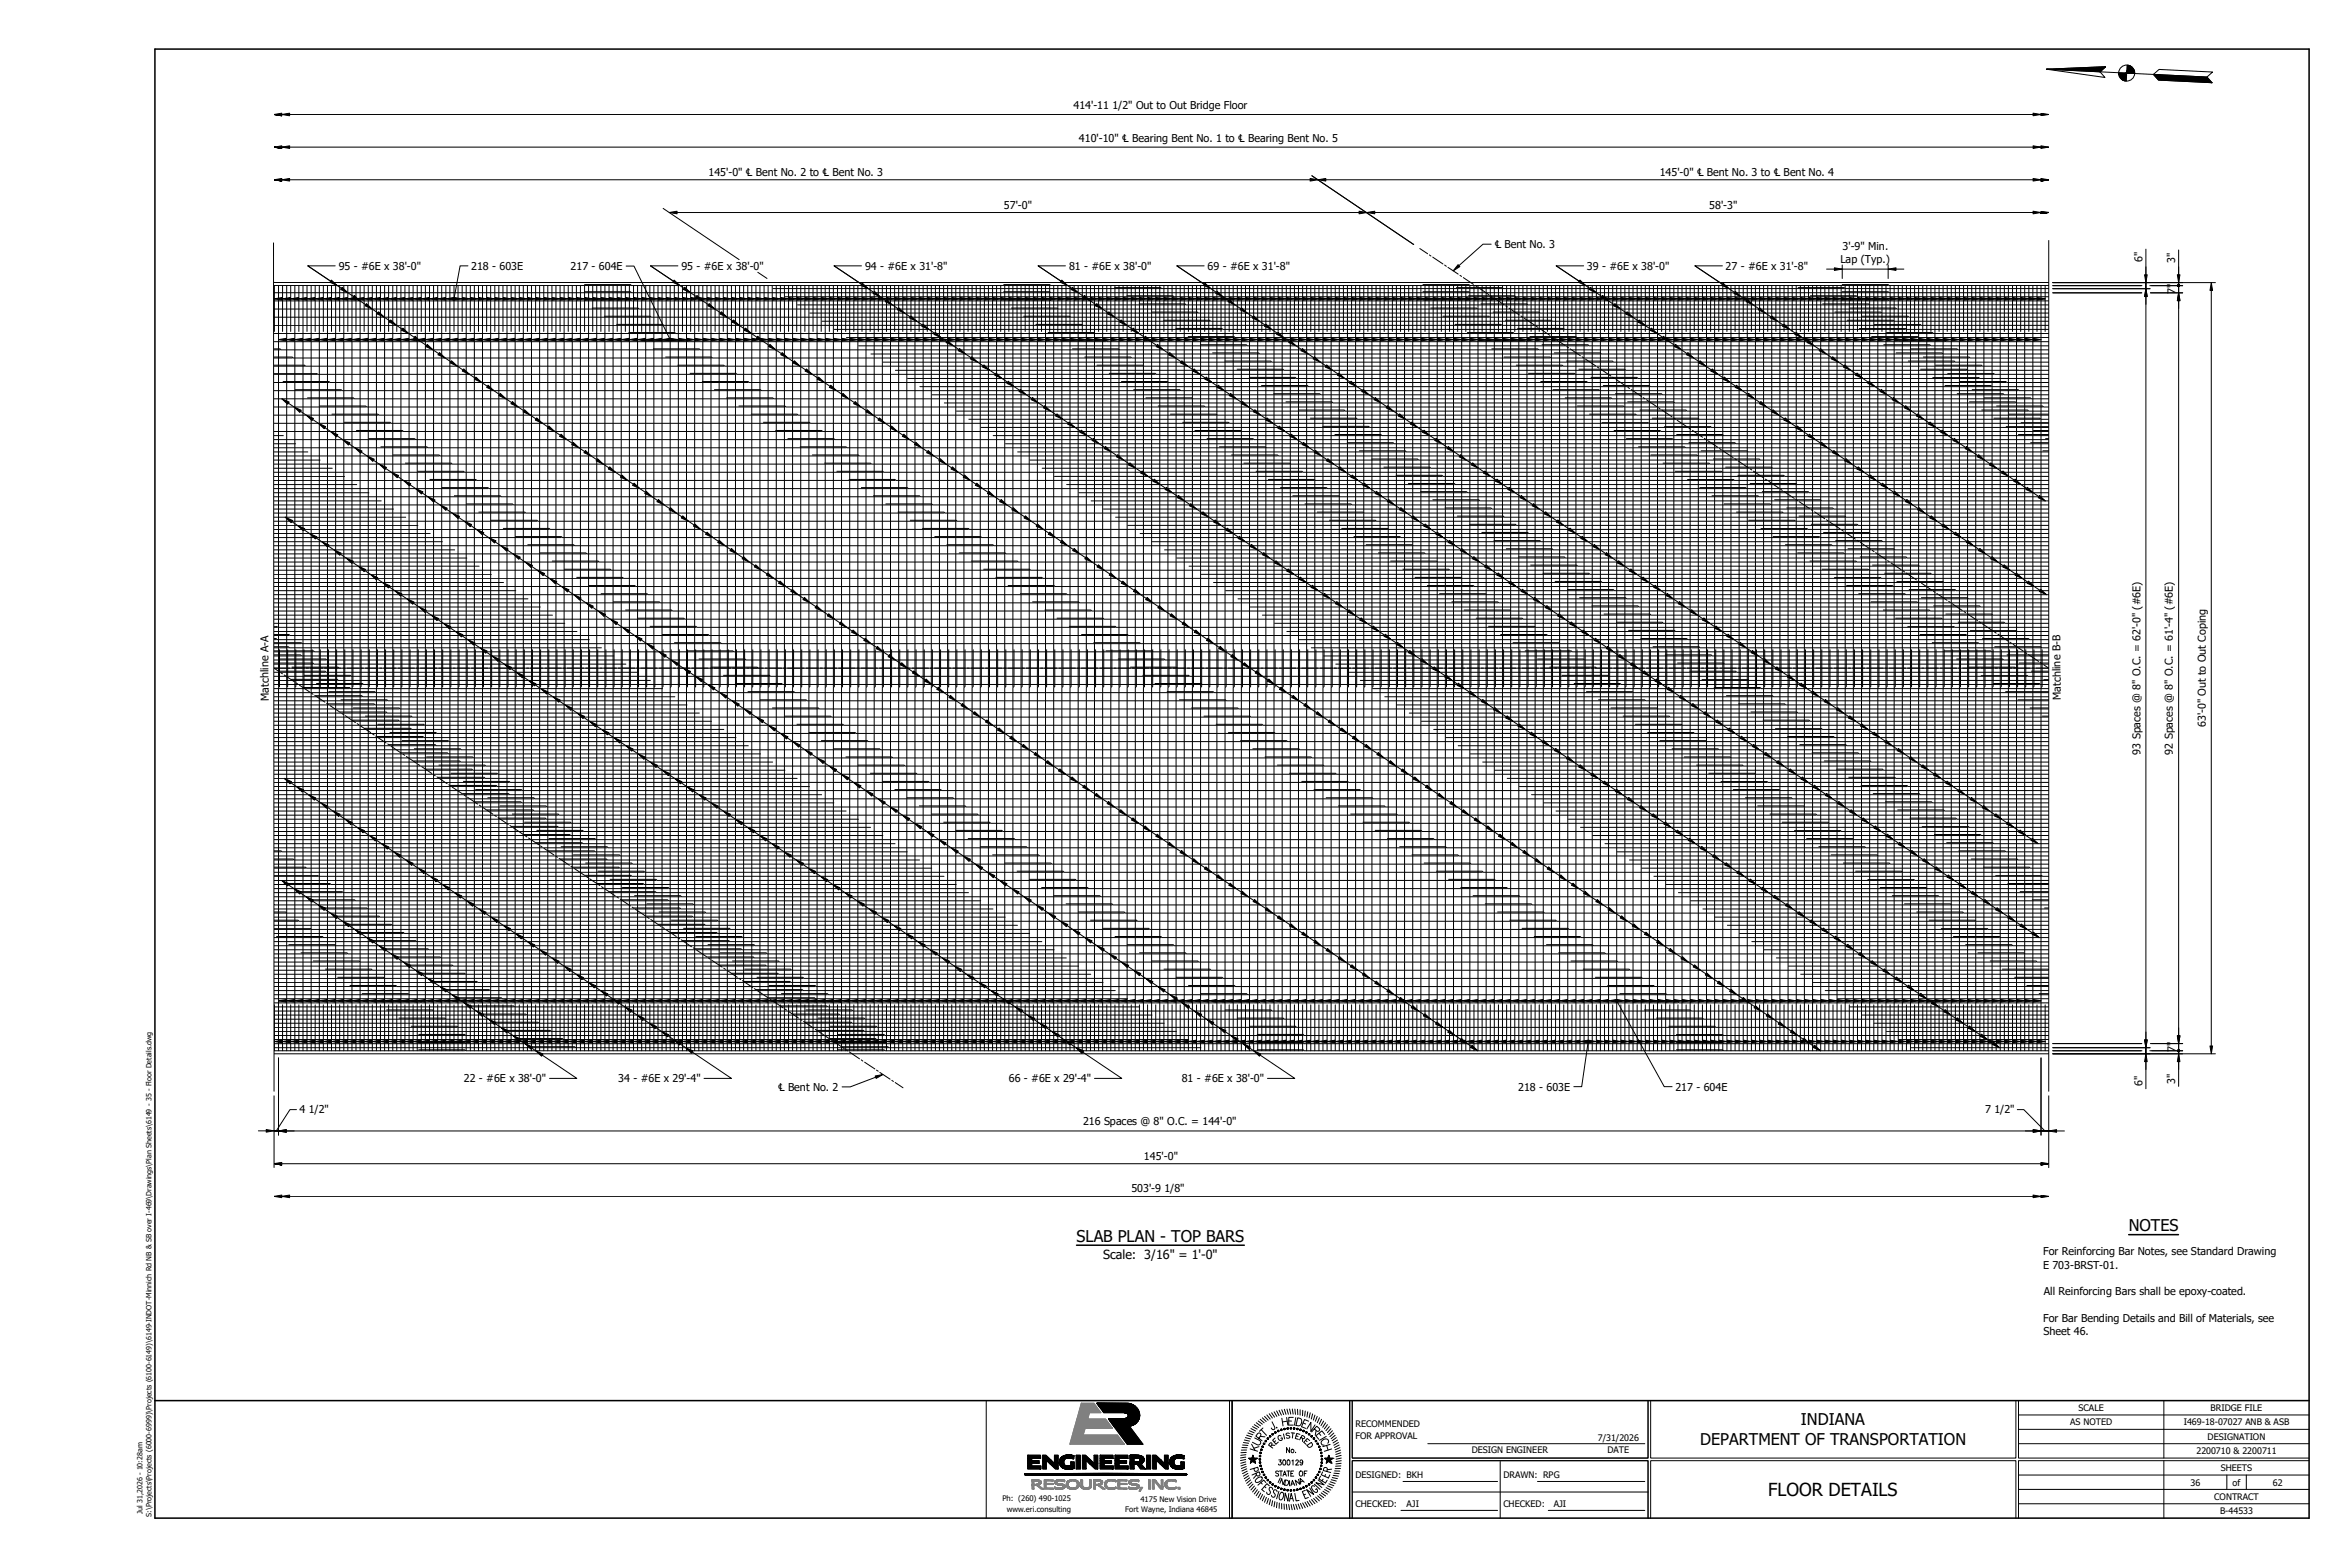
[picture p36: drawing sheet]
<svg xmlns="http://www.w3.org/2000/svg" width="914mm" height="610mm" viewBox="0 0 914 610" stroke-linecap="round" stroke-linejoin="round" font-family="sans-serif">
<defs><g id="words">
<text font-size="7" x="688" y="581.8">FLOOR DETAILS</text>
<g font-size="6.3">
<text x="828.3" y="479">NOTES</text>
<text x="418.9" y="483.2">SLAB PLAN - TOP BARS</text>
<text x="700.7" y="554.4">INDIANA</text>
<text x="661.6" y="562.1">DEPARTMENT OF TRANSPORTATION</text>
</g>
<text font-size="4.9" x="429.2" y="489.9">Scale: 3/16&quot; = 1'-0&quot;</text>
<g font-size="4.2">
<text x="417.7" y="42.3">414'-11 1/2&quot; Out to Out Bridge Floor</text>
<text x="419.8" y="55.1">410'-10&quot; ℄ Bearing Bent No. 1 to ℄ Bearing Bent No. 5</text>
<text x="275.7" y="68.6">145'-0&quot; ℄ Bent No. 2 to ℄ Bent No. 3</text>
<text x="645.8" y="68.4">145'-0&quot; ℄ Bent No. 3 to ℄ Bent No. 4</text>
<text x="390.6" y="81.3">57'-0&quot;</text>
<text x="665.1" y="81.3">58'-3&quot;</text>
<text x="581.6" y="96.6">℄ Bent No. 3</text>
<text x="717" y="97.3">3'-9&quot; Min.</text>
<text x="833.6" y="101.9" transform="rotate(-90 833.6 101.9)">6&quot;</text>
<text x="131.8" y="105">95 - #6E x 38'-0&quot;</text>
<text x="183.3" y="105">218 - 603E</text>
<text x="222" y="105.1">217 - 604E</text>
<text x="265.1" y="105">95 - #6E x 38'-0&quot;</text>
<text x="336.6" y="105">94 - #6E x 31'-8&quot;</text>
<text x="416" y="105">81 - #6E x 38'-0&quot;</text>
<text x="469.9" y="105">69 - #6E x 31'-8&quot;</text>
<text x="617.5" y="105">39 - #6E x 38'-0&quot;</text>
<text x="671.4" y="105">27 - #6E x 31'-8&quot;</text>
<text x="716.1" y="102.5">Lap (Typ.)</text>
<text x="846.3" y="102.3" transform="rotate(-90 846.3 102.3)">3&quot;</text>
<text x="846.5" y="114.5" transform="rotate(-90 846.5 114.5)">7&quot;</text>
<text x="104.6" y="272.6" transform="rotate(-90 104.6 272.6)">Matchline A-A</text>
<text x="801.9" y="272.3" transform="rotate(-91 801.9 272.3)">Matchline B-B</text>
<text x="858.3" y="282.9" transform="rotate(-90 858.3 282.9)">63'-0&quot; Out to Out Coping</text>
<text x="832.8" y="293.5" transform="rotate(-90 832.8 293.5)">93 Spaces @ 8&quot; O.C. = 62'-0&quot; (#6E)</text>
<text x="845.5" y="293.5" transform="rotate(-90 845.5 293.5)">92 Spaces @ 8&quot; O.C. = 61'-4&quot; (#6E)</text>
<text x="846.5" y="409.4" transform="rotate(-90 846.5 409.4)">7&quot;</text>
<text x="180.5" y="421">22 - #6E x 38'-0&quot;</text>
<text x="240.6" y="421">34 - #6E x 29'-4&quot;</text>
<text x="302.8" y="424.4">℄ Bent No. 2</text>
<text x="392.5" y="421.1">66 - #6E x 29'-4&quot;</text>
<text x="459.8" y="421.1">81 - #6E x 38'-0&quot;</text>
<text x="590.8" y="424.3">218 - 603E</text>
<text x="651.9" y="424.3">217 - 604E</text>
<text x="833.6" y="422.4" transform="rotate(-90 833.6 422.4)">6&quot;</text>
<text x="846.3" y="421.6" transform="rotate(-90 846.3 421.6)">3&quot;</text>
<text x="116.5" y="432.9">4 1/2&quot;</text>
<text x="421.4" y="437.8">216 Spaces @ 8&quot; O.C. = 144'-0&quot;</text>
<text x="772.4" y="432.9">7 1/2&quot;</text>
<text x="445.1" y="451.3">145'-0&quot;</text>
<text x="440.2" y="463.8">503'-9 1/8&quot;</text>
<text x="795" y="488.3">For Reinforcing Bar Notes, see Standard Drawing</text>
<text x="795" y="493.5">E 703-BRST-01.</text>
<text x="795.3" y="503.8">All Reinforcing Bars shall be epoxy-coated.</text>
<text x="795" y="514.1">For Bar Bending Details and Bill of Materials, see</text>
<text x="795.1" y="519.3">Sheet 46.</text>
</g>
<g font-size="3.5">
<text x="808.8" y="549">SCALE</text>
<text x="860.2" y="548.9">BRIDGE FILE</text>
<text x="527.4" y="555">RECOMMENDED</text>
<text x="805.6" y="554.5">AS NOTED</text>
<text x="849.7" y="554.5">I469-18-07027 ANB &amp; ASB</text>
<text x="527.4" y="560">FOR APPROVAL</text>
<text x="621.7" y="560.5">7/31/2026</text>
<text x="859" y="560.1">DESIGNATION</text>
<text x="572.7" y="565.4">DESIGN ENGINEER</text>
<text x="625.5" y="565.4">DATE</text>
<text x="854.6" y="565.7">2200710 &amp; 2200711</text>
<text x="527.4" y="575.1">DESIGNED: BKH</text>
<text x="585" y="575.1">DRAWN: RPG</text>
<text x="864.1" y="572.3">SHEETS</text>
<text x="852.3" y="577.9">36</text>
<text x="868.7" y="577.9">of</text>
<text x="884.4" y="577.9">62</text>
<text x="527.4" y="586.3">CHECKED:</text>
<text x="547.3" y="586.3">AJI</text>
<text x="585" y="586.3">CHECKED:</text>
<text x="604.6" y="586.3">AJI</text>
<text x="861.6" y="583.5">CONTRACT</text>
<text x="863.8" y="589.1">B-44533</text>
</g>
<g font-size="3">
<text x="390" y="584.1">Ph: (260) 490-1025</text>
<text x="443.8" y="584.1">4175 New Vision Drive</text>
<text x="391.7" y="588.1">www.eri.consulting</text>
<text x="437.9" y="588.1">Fort Wayne, Indiana 46845</text>
</g>
<g font-size="2.8">
<text x="55.5" y="589" transform="rotate(-90 55.5 589)">Jul 31,2026 - 10:28am</text>
<text x="59" y="590" transform="rotate(-90 59 590)">S:\Projects\Projects (6000-6999)\Projects (6100-6149)\6149-INDOT-Minnich Rd NB &amp; SB over I-469\Drawings\Plan Sheets\6149 - 35 - Floor Details.dwg</text>
</g>
</g></defs>
<g fill="none" stroke="#000" stroke-width=".39">
<path d="M106.7 57.2h690.4M106.7 44.5h690.4M106.7 57.2l2.9 .5zM106.7 57.2l2.9-.5v1zM106.7 44.5l2.9 .5zM106.7 44.5l2.9-.5v1zM109.6 57.2l3.1-.5v1zM109.6 44.5l3.1-.5v1zM791.1 56.7l3 .5-3 .5zM791.1 44l3 .5-3 .5zM794.1 56.7l3 .5-3 .5zM794.1 44l3 .5-3 .5z"/>
<path d="M106.7 69.9h403.1M106.7 69.9l2.9 .5zM106.7 69.9l2.9-.5v1zM109.6 69.9l3.1-.5v1zM509.8 69.4l3 .5-3 .5zM510.5 68.4l39.6 26.7M512.8 69.9l3.1-.5v1zM515.9 69.9h281.2M791.1 69.4l3 .5-3 .5zM794.1 70.4l3-.5zM794.1 69.4l3 .5-3 .5zM258 81.1l29.6 19.9"/>
<path d="M260.4 82.7l3-.5v1zM263.4 82.7h265.4M528.8 82.2l3.1 .5-3.1 .5zM531.9 82.7l3-.5v1zM534.9 82.7h262.2M552.4 96.7l3.1 2M556.2 99.2l.6 .4M580.2 95h-3.2l-9.3 8.3M791.1 82.2l3 .5-3 .5zM794.1 83.2l3-.6zM794.1 82.2l3 .4-3 .6zM106.7 109.9h690.4"/>
<path d="M106.7 111.1h138.6M106.7 113.9h138.6M106.7 117.1h138.6M106.8 116.2l3-.5v1.1zM106.8 111.1v17.8M106.8 116.2h689M108.4 111.1v156M109.9 116.2l3.1-.5v1.1zM109.9 111.1v17.8M111.5 111.1v156M113.1 116.2l3.1-.5v1.1zM113.1 111.1v17.8"/>
<path d="M114.7 111.1v156M116.3 116.2l3-.5v1.1zM116.3 111.1v17.8M117.9 111.1v156M119.5 116.2l3-.5v1.1zM119.5 111.1v17.8M119.8 103.4l455.2 305.4M121.1 111.1v156M122.6 116.2l3.1-.5v1.1zM122.6 111.1v17.8M124.2 111.1v156M125.8 116.2l3.1-.5v1.1z"/>
<path d="M125.8 111.1v17.8M127.4 111.1v156M128.9 109l2.3 2.1-2.8-1.3zM129 116.2l3-.5v1.1zM129 111.1v17.8M130.4 103.4h-10.6l8.9 6M130.6 111.1v156M132.2 116.2l3-.5v1.1zM132.2 111.1v17.8M133.1 111.8l2.2 2.1-2.8-1.3zM133.8 111.1v156M135.3 116.2l3.1-.5v1.1z"/>
<path d="M135.3 111.1v17.8M136.9 111.1v156M137.8 114.9l2.3 2.2-2.8-1.3zM138.5 116.2l3.1-.5v1.1zM138.5 111.1v17.8M140.1 111.1v156M141.7 116.2l3-.5v1.1zM141.7 111.1v17.8M142.6 118.1l2.2 2.1-2.8-1.2zM143.3 111.1v156M144.9 116.2l3-.5v1.1zM144.9 111.1v17.8"/>
<path d="M146.5 111.1v156M148 116.2l3.1-.5v1.1zM148 111.1v17.8M149.6 111.1v156M151.2 116.2l3.1-.5v1.1zM151.2 111.1v17.8M152.8 111.1v156M154.4 116.2l3-.5v1.1zM154.4 111.1v17.8M156 111.1v156M157.6 116.2l3-.5v1.1zM157.6 111.1v17.8"/>
<path d="M159.2 111.1v156M160.7 116.2l3.1-.5v1.1zM160.7 111.1v17.8M162.3 111.1v156M163.9 116.2l3.1-.5v1.1zM163.9 111.1v17.8M165.5 111.1v156M167.1 116.2l3.1-.5v1.1zM167.1 111.1v17.8M168.7 111.1v156M170.3 116.2l3.1-.5v1.1zM170.3 111.1v17.8"/>
<path d="M171.9 111.1v156M173.5 116.2l3-.5v1.1zM173.5 111.1v17.8M175 111.1v156M176.3 116.2h.4zM176.3 116.4l.4-.2-.3 .3zM176.4 116l.3 .2zM176.4 116l.3 .2h-.4zM176.5 115.9l.2 .3zM176.7 116.2l.1 .4h-.2zM176.7 116.2l.1 .4zM176.7 116.2l.2 .3z"/>
<path d="M176.7 116.2l-.1 .4zM176.7 111.1v17.8M176.7 116.2l.3-.1v.2zM176.7 115.9v.3zM176.8 115.7l3 .5-3 .6zM176.9 116l.1 .1-.3 .1zM178.2 111.1v156M179.8 111.1v17.8M180 115.7l3 .5-3 .6zM181.4 111.1v156M182.1 103.4h-3.1l-2.3 12.8M183 111.1v17.8"/>
<path d="M183.1 115.7l3.1 .5-3.1 .6zM184.6 111.1v156M186.2 111.1v17.8M186.3 115.7l3.1 .5-3.1 .6zM187.7 111.1v156M189.4 111.1v17.8M189.5 115.7l3 .5-3 .6zM190.9 111.1v156M192.5 111.1v17.8M192.7 115.7l3 .5-3 .6zM194.1 111.1v156M195.7 111.1v17.8"/>
<path d="M195.8 115.7l3.1 .5-3.1 .6zM197.3 111.1v156M198.9 111.1v17.8M199 115.7l3.1 .5-3.1 .6zM200.4 111.1v156M202.1 111.1v17.8M202.2 115.7l3 .5-3 .6zM203.6 111.1v156M205.2 111.1v17.8M205.4 115.7l3 .5-3 .6zM206.8 111.1v156M208.4 111.1v17.8"/>
<path d="M208.5 115.7l3.1 .5-3.1 .6zM210 111.1v156M211.6 111.1v17.8M211.7 115.7l3.1 .5-3.1 .6zM213.1 111.1v156M214.8 111.1v17.8M214.9 115.7l3 .5-3 .6zM216.3 111.1v156M217.9 111.1v17.8M218.1 115.7l3 .5-3 .6zM219.5 111.1v156M221.1 111.1v17.8"/>
<path d="M221.2 115.7l3.1 .5-3.1 .6zM222.7 111.1v156M224.3 111.1v17.8M224.4 115.7l3.1 .5-3.1 .6zM225.8 111.1v156M227.5 110.7h17.8l.4 .4h162.7v17.8M227.5 113.5h17.8l.4 .4h162.7M227.5 116.7h17.8l.4 .4h162.7M227.5 111.1v17.8M227.6 115.7l3 .5-3 .6zM229 111.1v156M230.4 119.8h17.9l.4 .4h162.7"/>
<path d="M230.6 111.1v17.8M230.8 115.7l3 .5-3 .6zM232.2 111.1v156M233.8 111.1v17.8M233.9 115.7l3.1 .5-3.1 .6zM235.4 111.1v156M237 111.1v17.8M237.1 115.7l3.1 .5-3.1 .6zM238.5 111.1v156M240.2 111.1v17.8M240.3 115.7l3 .5-3 .6zM241.7 111.1v156"/>
<path d="M243.3 111.1v17.8M243.5 115.7l3 .5-3 .6zM243.6 103.5h3.1l14.1 28.6M244.9 111.1v156M246.5 111.1v17.8M246.6 115.7l3.1 .5-3.1 .6zM248.1 111.1v156M249.7 111.1v17.8M249.8 115.7l3.1 .5-3.1 .6zM251.2 111.1v156M252.9 111.1v17.8M253 115.7l3 .5-3 .6z"/>
<path d="M253.1 103.4l455.3 305.4M254.4 111.1v156M256 111.1v17.8M256.2 115.7l3 .5-3 .6zM257.6 111.1v156M259.2 111.1v17.8M259.3 115.7l3.1 .5-3.1 .6zM260.8 111.1v156M262.3 109l2.2 2.1-2.8-1.3zM262.4 111.1v17.8M262.5 115.7l3.1 .5-3.1 .6zM263.8 103.4h-10.7l8.9 6"/>
<path d="M263.9 111.1v156M265.6 111.1v17.8M265.7 115.7l3 .5-3 .6zM266.4 111.8l2.3 2.1-2.8-1.3zM267.1 111.1v156M268.7 111.1v17.8M268.9 115.7l3 .5-3 .6zM270.3 111.1v156M271.2 114.9l2.2 2.2-2.8-1.3zM271.9 111.1v17.8M272 115.7l3.1 .5-3.1 .6zM273.5 111.1v156"/>
<path d="M275.1 111.1v17.8M275.2 115.7l3.1 .5-3.1 .6zM275.9 118.1l2.3 2.1-2.8-1.2zM276.6 111.1v156M278.3 111.1v17.8M278.4 115.7l3 .5-3 .6zM279.8 111.1v156M281.4 111.1v17.8M281.6 115.7l3 .5-3 .6zM283 111.1v156M284.6 111.1v17.8M284.7 115.7l3.1 .5-3.1 .6z"/>
<path d="M286.2 111.1v156M287.8 111.1v17.8M287.9 115.7l3.1 .5-3.1 .6zM289.3 111.1v156M291 111.1v17.8M291.1 115.7l3 .5-3 .6zM292.5 111.1v156M294.1 111.1v17.8M294.3 115.7l3 .5-3 .6zM294.9 105.9l3.5 2.4M295.7 111.1v156M297.3 111.1v17.8"/>
<path d="M297.4 115.7l3.1 .5-3.1 .6zM298.9 111.1v156M300.5 111.1v17.8M300.6 115.7l3.1 .5-3.1 .6zM300.8 112.3h150.8M302 111.1v156M303.7 111.1v17.8M303.8 115.7l3 .5-3 .6zM305.2 111.1v156M305.6 115.4h150.8M306.8 111.1v17.8M307 115.7l3 .5-3 .6z"/>
<path d="M308.4 111.1v156M310 111.1v17.8M310.1 115.7l3.1 .5-3.1 .6zM310.3 118.6h150.8M311.6 111.1v156M313.2 111.1v17.8M313.3 115.7l3.1 .5-3.1 .6zM314.7 111.1v156M316.4 111.1v17.8M316.5 115.7l3 .5-3 .6zM317.9 111.1v156M319.5 111.1v17.8"/>
<path d="M319.7 115.7l3 .5-3 .6zM321.1 111.1v156M322.7 111.1v17.8M322.8 115.7l3.1 .5-3.1 .6zM324.3 111.1v156M324.6 103.4l453.2 304.1M325.9 111.1v17.8M326 115.7l3.1 .5-3.1 .6zM327.4 111.1v156M329.1 111.1v17.8M329.2 115.7l3 .5-3 .6zM330.6 111.1v156"/>
<path d="M332.2 111.1v17.8M332.4 115.7l3 .5-3 .6zM333.8 111.1v156M335.2 103.4h-10.7l10.7 7.2M335.4 111.1v17.8M335.5 110.2l2.3 2.1-2.9-1.3zM335.5 115.7l3.1 .5-3.1 .6zM337 111.1v156M338.6 111.1v17.8M338.7 115.7l3.1 .5-3.1 .6zM340.1 111.1v156M340.2 113.3l2.3 2.1-2.8-1.2z"/>
<path d="M341.8 111.1v17.8M341.9 115.7l3 .5-3 .6zM343.3 111.1v156M344.9 111.1v17.8M345 116.5l2.2 2.2-2.8-1.4zM345.1 115.7l3 .5-3 .6zM346.5 111.1v156M348.1 111.1v17.8M348.2 115.7l3.1 .5-3.1 .6zM349.7 111.1v156M349.7 119.7l2.3 2.1-2.8-1.3zM351.3 111.1v17.8"/>
<path d="M351.4 115.7l3.1 .5-3.1 .6zM352.8 111.1v156M354.5 111.1v17.8M354.6 115.7l3 .5-3 .6zM356 111.1v156M357.6 111.1v17.8M357.8 115.7l3 .5-3 .6zM359.2 111.1v156M360.8 111.1v17.8M360.9 115.7l3.1 .5-3.1 .6zM362.4 111.1v156M364 111.1v17.8"/>
<path d="M364.1 115.7l3.1 .5-3.1 .6zM365.5 111.1v156M367.2 111.1v17.8M367.3 115.7l3 .5-3 .6zM368.7 111.1v156M370.3 111.1v17.8M370.5 115.7l3 .5-3 .6zM371.9 111.1v156M373.5 111.1v17.8M373.6 115.7l3.1 .5-3.1 .6zM375.1 111.1v156M376.7 111.1v17.8"/>
<path d="M376.8 115.7l3.1 .5-3.1 .6zM378.2 111.1v156M379.9 111.1v17.8M380 115.7l3 .5-3 .6zM381.4 111.1v156M383 111.1v17.8M383.2 115.7l3 .5-3 .6zM384.6 111.1v156M386.2 111.1v17.8M386.3 115.7l3.1 .5-3.1 .6zM387.8 111.1v156M389.4 111.1v17.8"/>
<path d="M389.5 115.7l3.1 .5-3.1 .6zM390.6 110.7h17.8l.4 .4h162.7M390.6 113.5h17.8l.4 .4h162.7M390.6 116.7h17.8l.4 .4h162.7M390.9 111.1v156M392.6 111.1v17.8M392.7 115.7l3 .5-3 .6zM393.5 119.8h17.9l.4 .4h162.7M394.1 111.1v156M395.7 111.1v17.8M395.9 115.7l3 .5-3 .6zM397.3 111.1v156"/>
<path d="M398.9 111.1v17.8M399 115.7l3.1 .5-3.1 .6zM400.5 111.1v156M402.1 111.1v17.8M402.2 115.7l3.1 .5-3.1 .6zM403.6 111.1v156M403.9 103.4l389.6 261.3M405.3 111.1v17.8M405.4 115.7l3 .5-3 .6zM406.8 111.1v156M408.6 115.7l3 .5-3 .6zM410 111.1v156"/>
<path d="M411.6 111.1v17.8M411.7 115.7l3.1 .5-3.1 .6zM413.1 109l2.3 2.1-2.8-1.3zM413.2 111.1v156M414.6 103.4h-10.7l8.9 6M414.8 111.1v17.8M414.9 115.7l3.1 .5-3.1 .6zM416.3 111.1v156M417.3 111.8l2.2 2.1-2.8-1.3zM418 111.1v17.8M418.1 115.7l3 .5-3 .6zM419.5 111.1v156"/>
<path d="M421.1 111.1v17.8M421.3 115.7l3 .5-3 .6zM422 114.9l2.3 2.2-2.9-1.3zM422.7 111.1v156M424.3 111.1v17.8M424.4 115.7l3.1 .5-3.1 .6zM425.9 111.1v156M426.8 118.1l2.2 2.1-2.8-1.2zM427.5 111.1v17.8M427.6 115.7l3.1 .5-3.1 .6zM429 111.1v156M430.7 111.1v17.8"/>
<path d="M430.8 115.7l3 .5-3 .6zM432.2 111.1v156M433.7 111.9h17.9l.4 .4h132.6M433.8 111.1v17.8M434 115.7l3 .5-3 .6zM435.4 111.1v156M437 111.1v17.8M437.1 115.7l3.1 .5-3.1 .6zM438.5 115.1h17.9l.4 .3h132.5M438.6 111.1v156M440.2 111.1v17.8M440.3 115.7l3.1 .5-3.1 .6z"/>
<path d="M441.7 111.1v156M443.3 118.2h17.8l.4 .4h132.6M443.4 111.1v17.8M443.5 115.7l3 .5-3 .6zM444.9 111.1v156M446.5 111.1v17.8M446.7 115.7l3 .5-3 .6zM448.1 111.1v156M449.7 111.1v17.8M449.8 115.7l3.1 .5-3.1 .6zM451.3 111.1v156M452.9 111.1v17.8"/>
<path d="M453 115.7l3.1 .5-3.1 .6zM454.4 111.1v156M456.1 111.1v17.8M456.2 115.7l3 .5-3 .6zM457.6 111.1v156M457.9 103.4l335.1 224.8M459.2 111.1v17.8M459.4 115.7l3 .5-3 .6zM460.8 111.1v156M462.4 111.1v17.8M462.5 115.7l3.1 .5-3.1 .6zM464 111.1v156"/>
<path d="M465.6 111.1v17.8M465.7 115.7l3.1 .5-3.1 .6zM467.1 111.1v156M468.5 103.4h-10.6l10.7 7.2M468.8 111.1v17.8M468.9 110.2l2.2 2.1-2.8-1.3zM468.9 115.7l3 .5-3 .6zM470.3 111.1v156M471.9 111.1v17.8M472.1 115.7l3 .5-3 .6zM473.5 111.1v156M473.6 113.3l2.3 2.1-2.9-1.2z"/>
<path d="M475.1 111.1v17.8M475.2 115.7l3.1 .5-3.1 .6zM476.7 111.1v156M478.3 111.1v17.8M478.3 116.5l2.3 2.2-2.8-1.4zM478.4 115.7l3.1 .5-3.1 .6zM479.8 111.1v156M481.5 111.1v17.8M481.6 115.7l3 .5-3 .6zM483 111.1v156M483.1 119.7l2.2 2.1-2.8-1.3zM484.6 111.1v17.8"/>
<path d="M484.8 115.7l3 .5-3 .6zM486.2 111.1v156M487.8 111.1v17.8M487.9 115.7l3.1 .5-3.1 .6zM489.4 111.1v156M491 111.1v17.8M491.1 115.7l3.1 .5-3.1 .6zM492.5 111.1v156M494.2 111.1v17.8M494.3 115.7l3 .5-3 .6zM495.7 111.1v156M497.3 111.1v17.8"/>
<path d="M497.5 115.7l3 .5-3 .6zM498.9 111.1v156M500.5 111.1v17.8M500.6 115.7l3.1 .5-3.1 .6zM502.1 111.1v156M503.7 111.1v17.8M503.8 115.7l3.1 .5-3.1 .6zM505.2 111.1v156M506.9 111.1v17.8M507 115.7l3 .5-3 .6zM508.4 111.1v156M510 111.1v17.8"/>
<path d="M510.2 115.7l3 .5-3 .6zM511.6 111.1v156M513.2 111.1v17.8M513.3 115.7l3.1 .5-3.1 .6zM514.8 111.1v156M516.4 111.1v17.8M516.5 115.7l3.1 .5-3.1 .6zM517.9 111.1v156M519.6 111.1v17.8M519.7 115.7l3 .5-3 .6zM521.1 111.1v156M522.7 111.1v17.8"/>
<path d="M522.9 115.7l3 .5-3 .6zM524.3 111.1v156M525.9 111.1v17.8M526 115.7l3.1 .5-3.1 .6zM527.5 111.1v156M529.1 111.1v17.8M529.2 115.7l3.1 .5-3.1 .6zM530.6 111.1v156M532.3 111.1v17.8M532.4 115.7l3 .5-3 .6zM533.8 111.1v156M535.4 111.1v17.8"/>
<path d="M535.6 115.7l3 .5-3 .6zM537 111.1v156M538.6 111.1v17.8M538.7 115.7l3.1 .5-3.1 .6zM540.2 111.1v156M541.8 111.1v17.8M541.9 115.7l3.1 .5-3.1 .6zM543.3 111.1v156M545 111.1v17.8M545.1 115.7l3 .5-3 .6zM546.5 111.1v156M548.1 111.1v17.8"/>
<path d="M548.3 115.7l3 .5-3 .6zM549.7 111.1v156M551.3 111.1v17.8M551.4 115.7l3.1 .5-3.1 .6zM552.9 111.1v156M553.7 110.7h17.8l.5 .4h162.7M553.7 113.5h17.8l.5 .4h162.7M553.7 116.7h17.8l.5 .4h162.7M554.5 111.1v17.8M554.6 115.7l3.1 .5-3.1 .6zM556 111.1v156M556.7 119.8h17.8l.4 .4h162.8"/>
<path d="M557.5 100l4 2.7M557.7 111.1v17.8M557.8 115.7l3 .5-3 .6zM559.2 111.1v156M560.8 111.1v17.8M561 115.7l3 .5-3 .6zM562.1 103.1l.7 .5M562.4 111.1v156M563.4 104l4 2.6M564 111.1v17.8M564.1 115.7l3.1 .5-3.1 .6zM565.6 111.1v156"/>
<path d="M566.7 111.9h17.9l.4 .4h132.5M567.2 111.1v17.8M567.3 115.7l3.1 .5-3.1 .6zM567.4 103l.6 .7-2.6 1.7zM568.1 107.1l.6 .4M568.7 111.1v156M569.4 108l3.9 2.6M570.4 111.1v17.8M570.5 115.7l3 .5-3 .6zM571.5 115.1h17.8l.4 .3h132.6M571.9 111.1v156M573.5 111.1v17.8"/>
<path d="M573.7 115.7l3 .5-3 .6zM574 111l.7 .5M575.1 111.1v156M575.3 111.9l4 2.7M576.2 118.2h17.9l.4 .4h132.6M576.7 111.1v17.8M576.8 115.7l3.1 .5-3.1 .6zM578.3 111.1v156M579.9 111.1v17.8M579.9 115l.7 .5M580 115.7l3.1 .5-3.1 .6zM581.3 115.9l3.9 2.6"/>
<path d="M581.4 111.1v156M583.1 111.1v17.8M583.2 115.7l3 .5-3 .6zM584.6 111.1v156M585.9 119l.6 .4M586.2 111.1v17.8M586.4 115.7l3 .5-3 .6zM587.2 119.9l3.9 2.6M587.8 111.1v156M589.4 111.1v17.8M589.5 115.7l3.1 .5-3.1 .6zM591 111.1v156"/>
<path d="M592.6 111.1v17.8M592.7 115.7l3.1 .5-3.1 .6zM594.1 111.1v156M595.8 111.1v17.8M595.9 115.7l3 .5-3 .6zM597.3 111.1v156M598.9 111.1v17.8M599.1 115.7l3 .5-3 .6zM600.5 111.1v156M602.1 111.1v17.8M602.2 115.7l3.1 .5-3.1 .6zM603.7 111.1v156"/>
<path d="M605.3 111.1v17.8M605.4 115.7l3.1 .5-3.1 .6zM605.5 103.4l190.8 128M606.8 111.1v156M608.5 111.1v17.8M608.6 115.7l3 .5-3 .6zM610 111.1v156M611.6 111.1v17.8M611.8 115.7l3 .5-3 .6zM613.2 111.1v156M614.8 109l2.2 2.1-2.8-1.3zM614.8 111.1v17.8"/>
<path d="M614.9 115.7l3.1 .5-3.1 .6zM616.2 103.4h-10.7l9 6M616.4 111.1v156M618 111.1v17.8M618.1 115.7l3.1 .5-3.1 .6zM618.9 111.8l2.2 2.1-2.8-1.3zM619.5 111.1v156M621.2 111.1v17.8M621.3 115.7l3 .5-3 .6zM622.7 111.1v156M623.6 114.9l2.3 2.2-2.8-1.3zM624.3 111.1v17.8"/>
<path d="M624.5 115.7l3 .5-3 .6zM625.9 111.1v156M627.5 111.1v17.8M627.6 115.7l3.1 .5-3.1 .6zM628.4 118.1l2.2 2.1-2.8-1.2zM629.1 111.1v156M630.7 111.1v17.8M630.8 115.7l3.1 .5-3.1 .6zM632.2 111.1v156M633.9 111.1v17.8M634 115.7l3 .5-3 .6zM635.4 111.1v156"/>
<path d="M637 111.1v17.8M637.2 115.7l3 .5-3 .6zM638.6 111.1v156M640.2 111.1v17.8M640.3 115.7l3.1 .5-3.1 .6zM641.8 111.1v156M643.4 111.1v17.8M643.5 115.7l3.1 .5-3.1 .6zM644.9 111.1v156M646.6 111.1v17.8M646.7 115.7l3 .5-3 .6zM648.1 111.1v156"/>
<path d="M649.7 111.1v17.8M649.9 115.7l3 .5-3 .6zM651.3 111.1v156M652.9 111.1v17.8M653 115.7l3.1 .5-3.1 .6zM654.5 111.1v156M656.1 111.1v17.8M656.2 115.7l3.1 .5-3.1 .6zM657.6 111.1v156M659.3 111.1v17.8M659.4 115.7l3 .5-3 .6zM659.5 103.4l136.3 91.5"/>
<path d="M660.8 111.1v156M662.4 111.1v17.8M662.6 115.7l3 .5-3 .6zM664 111.1v156M665.6 111.1v17.8M665.7 115.7l3.1 .5-3.1 .6zM667.2 111.1v156M668.8 111.1v17.8M668.9 115.7l3.1 .5-3.1 .6zM670.2 103.4h-10.7l10.7 7.2M670.3 111.1v156M670.5 110.2l2.2 2.1-2.8-1.3z"/>
<path d="M672 111.1v17.8M672.1 115.7l3 .5-3 .6zM673.5 111.1v156M675.1 111.1v17.8M675.2 113.3l2.3 2.1-2.8-1.2zM675.3 115.7l3 .5-3 .6zM676.7 111.1v156M678.3 111.1v17.8M678.4 115.7l3.1 .5-3.1 .6zM679.9 111.1v156M680 116.5l2.2 2.2-2.8-1.4zM681.5 111.1v17.8"/>
<path d="M681.6 115.7l3.1 .5-3.1 .6zM683 111.1v156M684.7 111.1v17.8M684.7 119.7l2.2 2.1-2.8-1.3zM684.8 115.7l3 .5-3 .6zM686.2 111.1v156M687.8 111.1v17.8M688 115.7l3 .5-3 .6zM689.4 111.1v156M691 111.1v17.8M691.1 115.7l3.1 .5-3.1 .6zM692.6 111.1v156"/>
<path d="M694.2 111.1v17.8M694.3 115.7l3.1 .5-3.1 .6zM695.7 111.1v156M697.4 111.1v17.8M697.5 115.7l3 .5-3 .6zM698.9 111.1v156M699.7 111.9h17.8l.4 .4h79.2M700.5 111.1v17.8M700.7 115.7l3 .5-3 .6zM702.1 111.1v156M703.7 111.1v17.8M703.8 115.7l3.1 .5-3.1 .6z"/>
<path d="M704.5 115.1h17.8l.4 .3h74.4M705.3 111.1v156M706.9 111.1v17.8M707 115.7l3.1 .5-3.1 .6zM708.4 111.1v156M709.2 118.2h17.9l.4 .4h69.6M710.1 111.1v17.8M710.2 115.7l3 .5-3 .6zM710.7 104.7h3.1M711.6 111.1v156M713.2 111.1v17.8M713.4 115.7l3 .5-3 .6z"/>
<path d="M713.8 104.2l3 .5-3 .5zM714.8 111.1v156M716.4 111.1v17.8M716.5 115.7l3.1 .5-3.1 .6zM716.8 110.7h17.9l.4 .4h62M716.8 113.5h17.9l.4 .4h62M716.8 116.7h17.9l.4 .4h62M716.8 103.1v5.2M716.8 104.7h17.9M718 111.1v156M719.6 111.1v17.8M719.7 115.7l3.1 .5-3.1 .6z"/>
<path d="M719.8 119.8h17.9l.3 .4h59.1M721.1 111.1v156M722.8 111.1v17.8M722.9 115.7l3 .5-3 .6zM724.3 111.1v156M725.9 111.1v17.8M726.1 115.7l3 .5-3 .6zM727.5 111.1v156M729.1 111.1v17.8M729.2 115.7l3.1 .5-3.1 .6zM730.7 111.1v156M732.3 111.1v17.8"/>
<path d="M732.4 115.7l3.1 .5-3.1 .6zM733.8 111.1v156M734.7 104.7l3-.5v1zM734.7 103.1v5.2M735.5 111.1v17.8M735.6 115.7l3 .5-3 .6zM737 111.1v156M737.7 104.7h3.1M738.6 111.1v17.8M738.8 115.7l3 .5-3 .6zM740.2 111.1v156M741.8 111.1v17.8"/>
<path d="M741.9 115.7l3.1 .5-3.1 .6zM743.4 111.1v156M745 111.1v17.8M745.1 115.7l3.1 .5-3.1 .6zM746.5 111.1v156M748.2 111.1v17.8M748.3 115.7l3 .5-3 .6zM749.7 111.1v156M751.3 111.1v17.8M751.5 115.7l3 .5-3 .6zM752.9 111.1v156M754.5 111.1v17.8"/>
<path d="M754.6 115.7l3.1 .5-3.1 .6zM756.1 111.1v156M757.7 111.1v17.8M757.8 115.7l3.1 .5-3.1 .6zM759.2 111.1v156M760.9 111.1v17.8M761 115.7l3 .5-3 .6zM762.4 111.1v156M764 111.1v17.8M764.2 115.7l3 .5-3 .6zM765.6 111.1v156M767.2 111.1v17.8"/>
<path d="M767.3 115.7l3.1 .5-3.1 .6zM768.8 111.1v156M770.4 111.1v17.8M770.5 115.7l3.1 .5-3.1 .6zM771.9 111.1v156M773.6 111.1v17.8M773.7 115.7l3 .5-3 .6zM775.1 111.1v156M776.7 111.1v17.8M776.9 115.7l3 .5-3 .6zM778.3 111.1v156M779.9 111.1v17.8"/>
<path d="M780 115.7l3.1 .5-3.1 .6zM781.5 111.1v156M783.1 111.1v17.8M783.2 115.7l3.1 .5-3.1 .6zM784.6 111.1v156M786.3 111.1v17.8M786.4 115.7l3 .5-3 .6zM787.8 111.1v156M789.4 111.1v17.8M789.6 115.7l3 .5-3 .6zM791 111.1v156M792.6 111.1v17.8"/>
<path d="M792.7 115.7l3.1 .5-3.1 .6zM794.2 111.1v156M795.8 111.1v17.8M106.7 135.7h2.3l.3 .4h162.8M106.7 138.9h7l.4 .4h162.7M106.7 120.2h141.6M106.7 123.4h146.3M106.7 126.6h151.1M106.7 129.8h155.9M106.7 132.9h160.6M106.7 136.1h2.3M106.7 139.3h7"/>
<path d="M108.4 132.1l3-.5v1zM108.4 132.1h685.8M111.5 132.1l3.1-.5v1zM114.7 132.1l3.1-.5v1zM117.9 132.1l3-.5v1zM121.1 132.1l3-.5v1zM124.2 132.1l3.1-.5v1zM127.4 132.1l3.1-.5v1zM130.6 132.1l3-.5v1zM133.8 132.1l3-.5v1zM136.9 132.1l3.1-.5v1zM140.1 132.1l3.1-.5v1z"/>
<path d="M143.3 132.1l3-.5v1zM146.5 132.1l3-.5v1zM147.3 121.3l2.3 2.1-2.9-1.3zM149.6 132.1l3.1-.5v1zM152 124.5l2.3 2.1-2.8-1.3zM152.8 132.1l3.1-.5v1zM156 132.1l3-.5v1zM156.8 127.6l2.2 2.2-2.8-1.3zM159.2 132.1l3-.5v1zM161.5 130.8l2.2 2.1-2.7-1.2zM162.3 132.1l3.1-.5v1zM165.5 132.1l3.1-.5v1z"/>
<path d="M166.2 134l2.3 2.1-2.8-1.3zM168.7 132.1l3-.5v1zM171 137.2l2.2 2.1-2.8-1.3zM171.9 132.1l3-.5v1zM175 132.1l3.1-.5v1zM178.2 132.1l3.1-.5v1zM181.4 132.1l3-.5v1zM184.6 132.1l3-.5v1zM187.7 132.1l3.1-.5v1zM190.9 132.1l3.1-.5v1zM194.1 132.1l3-.5v1zM197.3 132.1l3-.5v1z"/>
<path d="M200.4 132.1l3.1-.5v1zM203.6 132.1l3.1-.5v1zM206.8 132.1l3-.5v1zM210 132.1l3-.5v1zM213.1 132.1l3.1-.5v1zM216.3 132.1l3.1-.5v1zM219.5 132.1l3-.5v1zM222.7 132.1l3-.5v1zM225.8 132.1l3.1-.5v1zM229 132.1l3.1-.5v1zM232.2 132.1l3-.5v1zM235.2 123h17.8l.4 .4h162.8"/>
<path d="M235.4 132.1l3-.5v1zM238.5 132.1l3.1-.5v1zM239.9 126.2h17.9l.4 .4h162.7M241.7 132.1l3.1-.5v1zM244.7 129.4h17.9l.3 .4h162.8M244.9 132.1l3-.5v1zM248.1 132.1l3-.5v1zM249.5 132.5h17.8l.4 .4h162.7M251.2 132.1l3.1-.5v1zM254.2 135.7h17.9l.4 .4h162.7M254.4 132.1l3.1-.5v1zM257.6 132.1l3-.5v1z"/>
<path d="M259 138.9h17.8l.4 .4h162.8M260.4 132.1h.4zM260.4 132.3l.4-.2-.2 .4zM260.5 131.9l.3 .2zM260.5 131.9l.3 .2h-.4zM260.6 131.8l.2-.1v.4zM260.8 132.1l-.2 .4zM260.8 132.1l.1 .4h-.2zM260.8 132.1l.3 .2-.2 .2zM260.8 132.1l.3 .2zM260.8 132.1l.3-.1 .1 .2zM260.8 131.7v.4z"/>
<path d="M260.9 131.6l3 .5-3 .5zM261 131.8l-.2 .3zM264.1 131.6l3 .5-3 .5zM267.3 131.6l3 .5-3 .5zM270.4 131.6l3.1 .5-3.1 .5zM273.6 131.6l3 .5-3 .5zM276.8 131.6l3 .5-3 .5zM280 131.6l3 .5-3 .5zM280.7 121.3l2.2 2.1-2.8-1.3zM283.1 131.6l3.1 .5-3.1 .5zM285.4 124.5l2.3 2.1-2.9-1.3zM286.3 131.6l3 .5-3 .5z"/>
<path d="M289.5 131.6l3 .5-3 .5zM290.1 127.6l2.3 2.2-2.8-1.3zM292.7 131.6l3 .5-3 .5zM294.9 130.8l2.2 2.1-2.8-1.2zM295.8 131.6l3.1 .5-3.1 .5zM299 131.6l3 .5-3 .5zM299.6 134l2.2 2.1-2.8-1.3zM302.2 131.6l3 .5-3 .5zM304.3 137.2l2.3 2.1-2.8-1.3zM305.4 131.6l3 .5-3 .5zM308.5 131.6l3.1 .5-3.1 .5zM311.7 131.6l3 .5-3 .5z"/>
<path d="M314.9 131.6l3 .5-3 .5zM315.1 121.8h150.8M318.1 131.6l3 .5-3 .5zM319.8 125h150.9M321.2 131.6l3.1 .5-3.1 .5zM324.4 131.6l3 .5-3 .5zM324.6 128.1h150.8M327.6 131.6l3 .5-3 .5zM329.4 131.3h150.8M330.8 131.6l3 .5-3 .5zM333.9 131.6l3.1 .5-3.1 .5zM334.1 134.5h150.8"/>
<path d="M337.1 131.6l3 .5-3 .5zM338.9 137.7h150.8M340.3 131.6l3 .5-3 .5zM343.5 131.6l3 .5-3 .5zM346.6 131.6l3.1 .5-3.1 .5zM349.8 131.6l3 .5-3 .5zM353 131.6l3 .5-3 .5zM354.5 122.9l2.2 2.1-2.8-1.3zM356.2 131.6l3 .5-3 .5zM359.2 126.1l2.2 2.1-2.8-1.3zM359.3 131.6l3.1 .5-3.1 .5zM362.5 131.6l3 .5-3 .5z"/>
<path d="M363.9 129.2l2.3 2.2-2.8-1.3zM365.7 131.6l3 .5-3 .5zM368.6 132.4l2.3 2.1-2.8-1.2zM368.9 131.6l3 .5-3 .5zM372 131.6l3.1 .5-3.1 .5zM373.4 135.6l2.3 2.1-2.9-1.3zM375.2 131.6l3 .5-3 .5zM378.1 138.8l2.3 2.1-2.8-1.3zM378.4 131.6l3 .5-3 .5zM381.6 131.6l3 .5-3 .5zM384.7 131.6l3.1 .5-3.1 .5zM387.9 131.6l3 .5-3 .5z"/>
<path d="M391.1 131.6l3 .5-3 .5zM394.3 131.6l3 .5-3 .5zM397.4 131.6l3.1 .5-3.1 .5zM398.3 123h17.9l.4 .4h162.7M400.6 131.6l3 .5-3 .5zM403.1 126.2h17.8l.4 .4h162.7M403.8 131.6l3 .5-3 .5zM407 131.6l3 .5-3 .5zM407.8 129.4h17.9l.4 .4h162.7M410.1 131.6l3.1 .5-3.1 .5zM412.6 132.5h17.8l.4 .4h162.8M413.3 131.6l3 .5-3 .5z"/>
<path d="M416.5 131.6l3 .5-3 .5zM417.3 135.7h17.9l.4 .4h162.7M419.7 131.6l3 .5-3 .5zM422.1 138.9h17.9l.4 .4h162.7M422.8 131.6l3.1 .5-3.1 .5zM426 131.6l3 .5-3 .5zM429.2 131.6l3 .5-3 .5zM431.5 121.3l2.2 2.1-2.8-1.3zM432.4 131.6l3 .5-3 .5zM435.5 131.6l3.1 .5-3.1 .5zM436.2 124.5l2.2 2.1-2.7-1.3zM438.7 131.6l3 .5-3 .5z"/>
<path d="M440.9 127.6l2.3 2.2-2.8-1.3zM441.9 131.6l3 .5-3 .5zM445.1 131.6l3 .5-3 .5zM445.7 130.8l2.2 2.1-2.8-1.2zM448 121.4h17.9l.4 .4h132.5M448.2 131.6l3.1 .5-3.1 .5zM450.4 134l2.3 2.1-2.9-1.3zM451.4 131.6l3 .5-3 .5zM452.8 124.6h17.9l.3 .4h132.6M454.6 131.6l3 .5-3 .5zM455.2 137.2l2.2 2.1-2.8-1.3zM457.5 127.8h17.9l.4 .3h132.6"/>
<path d="M457.8 131.6l3 .5-3 .5zM460.9 131.6l3.1 .5-3.1 .5zM462.3 130.9h17.9l.4 .4h132.6M464.1 131.6l3 .5-3 .5zM467.1 134.1h17.8l.4 .4h132.6M467.3 131.6l3 .5-3 .5zM470.5 131.6l3 .5-3 .5zM471.8 137.3h17.9l.4 .4h132.6M473.6 131.6l3.1 .5-3.1 .5zM476.8 131.6l3 .5-3 .5zM480 131.6l3 .5-3 .5zM483.2 131.6l3 .5-3 .5z"/>
<path d="M486.3 131.6l3.1 .5-3.1 .5zM487.8 122.9l2.3 2.1-2.8-1.3zM489.5 131.6l3 .5-3 .5zM492.5 126.1l2.3 2.1-2.8-1.3zM492.7 131.6l3 .5-3 .5zM495.9 131.6l3 .5-3 .5zM497.3 129.2l2.2 2.2-2.8-1.3zM499 131.6l3.1 .5-3.1 .5zM502 132.4l2.3 2.1-2.9-1.2zM502.2 131.6l3 .5-3 .5zM505.4 131.6l3 .5-3 .5zM506.8 135.6l2.2 2.1-2.8-1.3z"/>
<path d="M508.6 131.6l3 .5-3 .5zM511.5 138.8l2.3 2.1-2.9-1.3zM511.7 131.6l3.1 .5-3.1 .5zM514.9 131.6l3 .5-3 .5zM518.1 131.6l3 .5-3 .5zM521.3 131.6l3 .5-3 .5zM524.4 131.6l3.1 .5-3.1 .5zM527.6 131.6l3 .5-3 .5zM530.8 131.6l3 .5-3 .5zM534 131.6l3 .5-3 .5zM537.1 131.6l3.1 .5-3.1 .5zM540.3 131.6l3 .5-3 .5z"/>
<path d="M543.5 131.6l3 .5-3 .5zM546.7 131.6l3 .5-3 .5zM549.8 131.6l3.1 .5-3.1 .5zM553 131.6l3 .5-3 .5zM556.2 131.6l3 .5-3 .5zM559.4 131.6l3 .5-3 .5zM561.4 123h17.9l.4 .4h162.7M562.5 131.6l3.1 .5-3.1 .5zM565.7 131.6l3 .5-3 .5zM566.2 126.2h17.8l.5 .4h162.7M568.9 131.6l3 .5-3 .5zM570.9 129.4h17.9l.4 .4h162.7"/>
<path d="M572.1 131.6l3 .5-3 .5zM575.2 131.6l3.1 .5-3.1 .5zM575.7 132.5h17.9l.4 .4h162.7M578.4 131.6l3 .5-3 .5zM580.5 135.7h17.8l.4 .4h162.7M581 121.4h17.8l.5 .4h132.5M581.6 131.6l3 .5-3 .5zM584.8 131.6l3 .5-3 .5zM585.2 138.9h17.9l.4 .4h162.7M585.8 124.6h17.8l.4 .4h132.6M587.9 131.6l3.1 .5-3.1 .5zM590.5 127.8h17.9l.4 .3h132.5"/>
<path d="M591.1 131.6l3 .5-3 .5zM591.8 122.9l.7 .5M593.1 123.8l4 2.7M594.3 131.6l3 .5-3 .5zM595.3 130.9h17.9l.3 .4h132.6M597.5 131.6l3 .5-3 .5zM597.7 126.9l.7 .4M599.1 127.8l3.9 2.6M600 134.1h17.9l.4 .4h132.6M600.6 131.6l3.1 .5-3.1 .5zM603.7 130.9l.7 .4M603.8 131.6l3 .5-3 .5z"/>
<path d="M604.8 137.3h17.9l.4 .4h132.5M605 131.8l4 2.6M607 131.6l3 .5-3 .5zM609.6 134.8l.7 .5M610.2 131.6l3 .5-3 .5zM611 135.7l3.9 2.7M613.3 131.6l3.1 .5-3.1 .5zM615.6 138.8l.6 .4M616.5 131.6l3 .5-3 .5zM616.9 139.7l4 2.6M619.7 131.6l3 .5-3 .5zM622.9 131.6l3 .5-3 .5z"/>
<path d="M626 131.6l3.1 .5-3.1 .5zM629.2 131.6l3 .5-3 .5zM632.4 131.6l3 .5-3 .5zM633.1 121.3l2.2 2.1-2.8-1.3zM635.6 131.6l3 .5-3 .5zM637.8 124.5l2.3 2.1-2.9-1.3zM638.7 131.6l3.1 .5-3.1 .5zM641.9 131.6l3 .5-3 .5zM642.6 127.6l2.2 2.2-2.8-1.3zM645.1 131.6l3 .5-3 .5zM647.3 130.8l2.2 2.1-2.8-1.2zM648.3 131.6l3 .5-3 .5z"/>
<path d="M651.4 131.6l3.1 .5-3.1 .5zM652 134l2.3 2.1-2.8-1.3zM654.6 131.6l3 .5-3 .5zM656.8 137.2l2.2 2.1-2.8-1.3zM657.8 131.6l3 .5-3 .5zM661 131.6l3 .5-3 .5zM664.1 131.6l3.1 .5-3.1 .5zM667.3 131.6l3 .5-3 .5zM670.5 131.6l3 .5-3 .5zM673.7 131.6l3 .5-3 .5zM676.8 131.6l3.1 .5-3.1 .5zM680 131.6l3 .5-3 .5z"/>
<path d="M683.2 131.6l3 .5-3 .5zM686.4 131.6l3 .5-3 .5zM689.4 122.9l2.3 2.1-2.9-1.3zM689.5 131.6l3.1 .5-3.1 .5zM692.7 131.6l3 .5-3 .5zM694.2 126.1l2.2 2.1-2.8-1.3zM695.9 131.6l3 .5-3 .5zM698.9 129.2l2.3 2.2-2.9-1.3zM699.1 131.6l3 .5-3 .5zM702.2 131.6l3.1 .5-3.1 .5zM703.6 132.4l2.3 2.1-2.8-1.3zM705.4 131.6l3 .5-3 .5z"/>
<path d="M708.4 135.6l2.2 2.1-2.8-1.3zM708.6 131.6l3 .5-3 .5zM711.8 131.6l3 .5-3 .5zM713.1 138.8l2.2 2.1-2.7-1.3zM714 121.4h17.8l.4 .4h64.9M714.9 131.6l3.1 .5-3.1 .5zM718.1 131.6l3 .5-3 .5zM718.7 124.6h17.9l.4 .4h60.1M721.3 131.6l3 .5-3 .5zM723.5 127.8h17.8l.5 .3h55.3M724.5 131.6l3 .5-3 .5zM724.5 123h17.9l.4 .4h54.3"/>
<path d="M727.6 131.6l3.1 .5-3.1 .5zM728.3 130.9h17.8l.4 .4h50.6M729.3 126.2h17.9l.4 .4h49.5M730.8 131.6l3 .5-3 .5zM733 134.1h17.9l.4 .4h45.8M734 131.6l3 .5-3 .5zM734.1 129.4h17.8l.4 .4h44.8M737.2 131.6l3 .5-3 .5zM737.8 137.3h17.8l.4 .4h41.1M738.8 132.5h17.9l.4 .4h40M740.3 131.6l3.1 .5-3.1 .5zM743.5 131.6l3 .5-3 .5z"/>
<path d="M743.6 135.7h17.8l.4 .4h35.3M746.7 131.6l3 .5-3 .5zM748.4 138.9h17.8l.4 .4h30.5M749.9 131.6l3 .5-3 .5zM753 131.6l3.1 .5-3.1 .5zM756.2 131.6l3 .5-3 .5zM759.4 131.6l3 .5-3 .5zM762.6 131.6l3 .5-3 .5zM765.7 131.6l3.1 .5-3.1 .5zM768.9 131.6l3 .5-3 .5zM772.1 131.6l3 .5-3 .5zM775.3 131.6l3 .5-3 .5z"/>
<path d="M778.4 131.6l3.1 .5-3.1 .5zM781.6 131.6l3 .5-3 .5zM784.8 131.6l3 .5-3 .5zM788 131.6l3 .5-3 .5zM791.1 131.6l3.1 .5-3.1 .5zM106.7 142.1h11.8l.4 .4h162.7M106.7 145.2h16.5l.4 .4h162.7M106.7 142.5h11.8M106.7 145.6h16.5M106.7 148.8h21.3M106.7 152h26.1M106.7 155.2h30.8"/>
<path d="M106.7 158.3h35.6M109.7 155.2l2.8 1.2-.6 .9zM109.7 155.2l378.1 253.6v-17.9M110.2 148.4h17.8l.4 .4h162.7M114.4 158.3l2.8 1.3-.5 .8zM114.9 151.6h17.9l.3 .4h162.8M119.7 154.8h17.8l.4 .4h162.8M124.4 157.9h17.9l.4 .4h162.7M175.7 140.3l2.3 2.2-2.9-1.3zM180.4 143.5l2.3 2.1-2.8-1.2zM185.2 146.7l2.2 2.1-2.8-1.3zM189.9 149.9l2.3 2.1-2.8-1.3z"/>
<path d="M194.6 153l2.3 2.2-2.8-1.3zM199.4 156.2l2.2 2.1-2.8-1.2zM204.1 159.4l2.3 2.1-2.9-1.3zM263.7 142.1h17.9l.4 .4h162.7M268.5 145.2h17.8l.5 .4h162.7M273.3 148.4h17.8l.4 .4h162.7M278 151.6h17.9l.4 .4h162.7M282.8 154.8h17.9l.3 .4h162.8M287.5 157.9h17.9l.4 .4h162.7M309.1 140.3l2.2 2.2-2.8-1.3zM313.8 143.5l2.3 2.1-2.9-1.2zM318.5 146.7l2.3 2.1-2.8-1.3z"/>
<path d="M323.3 149.9l2.2 2.1-2.8-1.3zM328 153l2.2 2.2-2.8-1.3zM332.7 156.2l2.3 2.1-2.9-1.2zM337.4 159.4l2.3 2.1-2.8-1.3zM343.6 140.9h150.9M348.4 144.1h150.8M353.1 147.2h150.9M357.9 150.4h150.8M362.7 153.6h150.8M367.5 156.8h150.7M372.2 159.9h150.8M382.9 141.9l2.2 2.2-2.8-1.3z"/>
<path d="M387.6 145.1l2.2 2.1-2.7-1.2zM392.3 148.3l2.3 2.1-2.8-1.3zM397 151.5l2.3 2.1-2.8-1.3zM401.8 154.6l2.2 2.2-2.8-1.3zM406.5 157.8l2.3 2.1-2.8-1.2zM426.8 142.1h17.9l.4 .4h162.8M431.6 145.2h17.9l.4 .4h162.7M436.4 148.4h17.8l.5 .4h162.7M441.2 151.6h17.8l.4 .4h162.7M445.9 154.8h17.9l.3 .4h162.8M450.7 157.9h17.8l.4 .4h162.8M459.9 140.3l2.2 2.2-2.8-1.3z"/>
<path d="M464.6 143.5l2.3 2.1-2.8-1.2zM469.3 146.7l2.3 2.1-2.8-1.3zM474.1 149.9l2.2 2.1-2.8-1.3zM476.6 140.5h17.9l.3 .4h132.6M478.8 153l2.3 2.2-2.9-1.3zM481.4 143.6h17.8l.4 .5h132.6M483.5 156.2l2.3 2.1-2.8-1.2zM486.1 146.8h17.9l.4 .4h132.5M488.3 159.4l2.2 2.1-2.8-1.3zM490.9 150h17.8l.4 .4h132.6M495.6 153.2h17.9l.4 .4h132.6M500.4 156.3h17.8l.5 .5h132.5"/>
<path d="M505.2 159.5h17.8l.4 .4h132.6M516.2 141.9l2.3 2.2-2.8-1.3zM521 145.1l2.2 2.1-2.8-1.2zM525.7 148.3l2.2 2.1-2.8-1.3zM530.4 151.5l2.3 2.1-2.9-1.3zM535.1 154.6l2.3 2.2-2.8-1.3zM539.9 157.8l2.2 2.1-2.8-1.2zM590 142.1h17.9l.3 .4h162.8M594.7 145.2h17.9l.4 .4h162.7M599.5 148.4h17.9l.4 .4h162.7M604.3 151.6h17.8l.4 .4h162.7M609 154.8h17.9l.4 .4h162.7"/>
<path d="M609.6 140.5h17.8l.4 .4h132.6M613.8 157.9h17.9l.3 .4h162.8M614.3 143.6h17.9l.4 .5h132.6M619.1 146.8h17.8l.4 .4h132.6M621.5 142.8l.7 .4M622.9 143.6l3.9 2.7M623.9 150h17.8l.4 .4h132.6M627.5 146.7l.6 .5M628.6 153.2h17.9l.4 .4h132.5M628.8 147.6l4 2.7M633.3 156.3h17.9l.4 .5h132.6M633.4 150.7l.7 .4"/>
<path d="M634.7 151.6l4 2.6M638.1 159.5h17.9l.4 .4h132.6M639.4 154.7l.6 .4M640.7 155.5l4 2.7M645.3 158.6l.7 .5M646.6 159.5l4 2.6M661.5 140.3l2.2 2.2-2.8-1.3zM666.2 143.5l2.3 2.1-2.9-1.2zM671 146.7l2.2 2.1-2.8-1.3zM675.7 149.9l2.2 2.1-2.8-1.3zM680.4 153l2.3 2.2-2.8-1.3zM685.2 156.2l2.2 2.1-2.8-1.2z"/>
<path d="M689.9 159.4l2.2 2.1-2.8-1.3zM717.8 141.9l2.3 2.2-2.8-1.3zM722.6 145.1l2.2 2.1-2.8-1.2zM727.3 148.3l2.3 2.1-2.9-1.3zM732 151.5l2.3 2.1-2.8-1.3zM736.8 154.6l2.2 2.2-2.8-1.3zM741.5 157.8l2.3 2.1-2.8-1.2zM742.5 140.5h17.9l.4 .4h36.3M747.3 143.6h17.9l.4 .5h31.5M752.1 146.8h17.8l.4 .4h26.8M753.1 142.1h17.9l.4 .4h25.7M756.8 150h17.9l.4 .4h22"/>
<path d="M757.9 145.2h17.8l.4 .4h21M761.6 153.2h17.8l.4 .4h17.3M762.6 148.4h17.9l.4 .4h16.2M766.3 156.3h17.9l.4 .5h12.5M767.4 151.6h17.8l.5 .4h11.4M771.1 159.5h17.9l.3 .4h7.8M772.2 154.8h17.8l.4 .4h6.7M776.9 157.9h17.9l.4 .4h1.9M106.7 161.5h40.3M106.7 164.7h45.1M106.7 167.9h49.8M106.7 171h54.6"/>
<path d="M106.7 174.2h59.4M106.7 177.4h64.2M106.7 169.5h3.5M106.7 172.6h8.3M106.7 175.8h13.1M106.7 179h17.8M119.2 161.5l2.8 1.3-.6 .8zM123.9 164.7l2.8 1.2-.5 .9zM128.6 167.9l2.8 1.2-.5 .9zM129.2 161.1h17.8l.4 .4h162.8M133.3 171l2.9 1.3-.6 .8zM133.9 164.3h17.9l.4 .4h162.7"/>
<path d="M138.1 174.2l2.8 1.3-.6 .8zM138.7 167.5h17.8l.5 .4h162.7M142.8 177.4l2.8 1.2-.5 .9zM143.5 170.6h17.8l.4 .4h162.7M148.2 173.8h17.9l.4 .4h162.7M153 177h17.9l.3 .4h162.8M208.8 162.6l2.3 2.1-2.8-1.3zM213.6 165.7l2.2 2.2-2.8-1.3zM218.3 168.9l2.3 2.1-2.9-1.2zM223.1 172.1l2.2 2.1-2.8-1.3zM227.8 175.3l2.2 2.1-2.8-1.3zM232.5 178.4l2.2 2.2-2.8-1.3z"/>
<path d="M292.3 161.1h17.9l.4 .4h162.7M297.1 164.3h17.8l.4 .4h162.7M301.8 167.5h17.9l.4 .4h162.7M306.6 170.6h17.8l.4 .4h162.8M311.4 173.8h17.8l.4 .4h162.7M316.1 177h17.9l.3 .4h162.8M342.2 162.6l2.3 2.1-2.9-1.3zM346.9 165.7l2.3 2.2-2.8-1.3zM351.7 168.9l2.2 2.1-2.8-1.2zM356.4 172.1l2.2 2.1-2.7-1.3zM361.1 175.3l2.3 2.1-2.8-1.3zM365.8 178.4l2.3 2.2-2.8-1.3z"/>
<path d="M377 163.1h150.8M381.7 166.3h150.9M386.5 169.5h150.8M391.2 172.6h150.9M396 175.8h150.8M400.8 179h150.8M411.3 161l2.2 2.1-2.8-1.3zM416 164.2l2.3 2.1-2.9-1.3zM420.8 167.3l2.2 2.2-2.8-1.3zM425.4 170.5l2.3 2.1-2.8-1.2zM430.2 173.7l2.2 2.1-2.8-1.3zM434.9 176.9l2.3 2.1-2.8-1.3z"/>
<path d="M455.4 161.1h17.9l.4 .4h162.7M460.2 164.3h17.8l.5 .4h162.7M464.9 167.5h17.9l.4 .4h162.7M469.7 170.6h17.9l.4 .4h162.7M474.5 173.8h17.8l.4 .4h162.7M479.2 177h17.9l.4 .4h162.7M493 162.6l2.3 2.1-2.8-1.3zM497.8 165.7l2.2 2.2-2.8-1.3zM502.5 168.9l2.2 2.1-2.8-1.2zM507.2 172.1l2.3 2.1-2.9-1.3zM509.9 162.7h17.9l.4 .4h132.5M511.9 175.3l2.3 2.1-2.8-1.3z"/>
<path d="M514.7 165.9h17.9l.3 .4h132.6M516.7 178.4l2.2 2.2-2.8-1.3zM519.4 169h17.9l.4 .5h132.6M524.2 172.2h17.9l.4 .4h132.5M529 175.4h17.8l.4 .4h132.6M533.7 178.6h17.9l.4 .4h132.5M544.6 161l2.3 2.1-2.8-1.3zM549.4 164.2l2.2 2.1-2.8-1.3zM554.1 167.3l2.2 2.2-2.8-1.3zM558.8 170.5l2.3 2.1-2.9-1.2zM563.5 173.7l2.3 2.1-2.8-1.3zM568.3 176.9l2.2 2.1-2.8-1.3z"/>
<path d="M618.5 161.1h17.9l.4 .4h160.3M623.3 164.3h17.9l.4 .4h155.5M628.1 167.5h17.8l.4 .4h150.8M632.8 170.6h17.9l.4 .4h146M637.6 173.8h17.8l.5 .4h141.2M642.4 177h17.8l.4 .4h136.5M642.9 162.7h17.8l.5 .4h132.5M647.7 165.9h17.8l.4 .4h131.2M651.3 162.6l.6 .4M652.4 169h17.9l.3 .5h126.5M652.6 163.5l3.9 2.6M657.2 172.2h17.8l.4 .4h121.7"/>
<path d="M657.2 166.5l.7 .5M658.5 167.4l4 2.7M661.9 175.4h17.9l.4 .4h116.9M663.2 170.5l.6 .5M664.5 171.4l3.9 2.6M666.7 178.6h17.8l.5 .4h112.1M669.1 174.5l.7 .4M670.4 175.4l4 2.6M675 178.4l.7 .5M676.4 179.3l3.9 2.7M694.6 162.6l2.3 2.1-2.8-1.3zM699.4 165.7l2.2 2.2-2.8-1.3z"/>
<path d="M704.1 168.9l2.2 2.1-2.8-1.2zM708.8 172.1l2.3 2.1-2.8-1.3zM713.6 175.3l2.2 2.1-2.8-1.3zM718.3 178.4l2.3 2.2-2.9-1.3zM746.3 161l2.2 2.1-2.8-1.3zM751 164.2l2.2 2.1-2.8-1.3zM755.7 167.3l2.3 2.2-2.9-1.3zM760.4 170.5l2.3 2.1-2.8-1.2zM765.2 173.7l2.2 2.1-2.8-1.3zM769.9 176.9l2.3 2.1-2.8-1.3zM775.8 162.7h17.9l.4 .4h3M780.6 165.9h16.5"/>
<path d="M781.7 161.1h15.4M785.4 169h11.7M786.4 164.3h10.7M790.2 172.2h6.9M791.2 167.5h5.9M794.9 175.4h2.2M796 170.6h1.1M106.7 180.6h68.9M106.7 183.7h73.7M106.7 186.9h78.4M106.7 190.1h83.2M106.7 193.3h87.9"/>
<path d="M106.7 196.4h92.7M106.7 199.6h97.5M106.7 182.2h22.6M106.7 185.3h27.4M106.7 188.5h32.1M106.7 191.7h36.9M106.7 194.9h41.6M106.7 198h46.4M147.6 180.6l2.8 1.2-.6 .9zM152.3 183.7l2.8 1.3-.5 .8zM157 186.9l2.9 1.3-.6 .8zM157.7 180.2h17.9l.4 .4h162.7"/>
<path d="M161.8 190.1l2.8 1.2-.6 .9zM162.5 183.3h17.9l.4 .4h162.7M166.5 193.3l2.8 1.2-.6 .9zM167.3 186.5h17.8l.4 .4h162.7M171.2 196.4l2.8 1.3-.5 .8zM172 189.7h17.9l.4 .4h162.7M176 199.6l2.8 1.3-.6 .8zM176.8 192.9h17.8l.4 .4h162.8M181.5 196h17.9l.4 .4h162.7M186.3 199.2h17.9l.4 .4h162.7M237.2 181.6l2.3 2.1-2.8-1.2zM242 184.8l2.2 2.1-2.8-1.3z"/>
<path d="M246.7 188l2.3 2.1-2.9-1.3zM251.5 191.1l2.2 2.2-2.8-1.3zM256.2 194.3l2.2 2.1-2.8-1.2zM260.9 197.5l2.2 2.1-2.8-1.3zM320.9 180.2h17.8l.4 .4h162.8M325.6 183.3h17.9l.4 .4h162.7M330.4 186.5h17.8l.5 .4h162.7M335.2 189.7h17.8l.4 .4h162.7M339.9 192.9h17.9l.4 .4h162.7M344.7 196h17.8l.4 .4h162.8M349.4 199.2h17.9l.4 .4h162.7M370.6 181.6l2.2 2.1-2.8-1.2z"/>
<path d="M375.3 184.8l2.3 2.1-2.8-1.3zM380.1 188l2.2 2.1-2.8-1.3zM384.8 191.1l2.3 2.2-2.9-1.3zM389.6 194.3l2.2 2.1-2.8-1.2zM394.3 197.5l2.2 2.1-2.8-1.3zM405.5 182.2h150.8M410.3 185.3h150.8M415 188.5h150.9M419.8 191.7h150.8M424.6 194.9h150.8M429.3 198h150.8M439.7 180l2.2 2.2-2.8-1.3z"/>
<path d="M444.4 183.2l2.3 2.1-2.9-1.2zM449.2 186.4l2.2 2.1-2.8-1.3zM453.9 189.6l2.2 2.1-2.8-1.3zM458.6 192.7l2.2 2.2-2.8-1.3zM463.3 195.9l2.3 2.1-2.8-1.2zM468.1 199.1l2.2 2.1-2.8-1.3zM484 180.2h17.9l.3 .4h162.8M488.7 183.3h17.9l.4 .4h162.8M493.5 186.5h17.9l.4 .4h162.7M498.3 189.7h17.8l.4 .4h162.7M503 192.9h17.9l.4 .4h162.7M507.8 196h17.9l.3 .4h162.8"/>
<path d="M512.6 199.2h17.8l.4 .4h162.7M521.4 181.6l2.3 2.1-2.8-1.2zM526.2 184.8l2.2 2.1-2.8-1.3zM530.9 188l2.2 2.1-2.8-1.3zM535.6 191.1l2.3 2.2-2.8-1.3zM538.5 181.7h17.8l.4 .5h132.6M540.3 194.3l2.3 2.1-2.8-1.2zM543.2 184.9h17.9l.4 .4h132.6M545.1 197.5l2.2 2.1-2.8-1.3zM548 188.1h17.9l.4 .4h132.5M552.7 191.3h17.9l.4 .4h132.6M557.5 194.4h17.9l.4 .5h132.6"/>
<path d="M562.3 197.6h17.8l.5 .4h132.5M573 180l2.3 2.2-2.8-1.3zM577.8 183.2l2.2 2.1-2.8-1.2zM582.5 186.4l2.3 2.1-2.9-1.3zM587.2 189.6l2.3 2.1-2.8-1.3zM591.9 192.7l2.3 2.2-2.8-1.3zM596.7 195.9l2.2 2.1-2.8-1.2zM601.4 199.1l2.3 2.1-2.8-1.3zM647.1 180.2h17.9l.4 .4h131.7M651.9 183.3h17.9l.3 .4h127M656.6 186.5h17.9l.4 .4h122.2M661.4 189.7h17.8l.5 .4h117.4"/>
<path d="M666.2 192.9h17.8l.4 .4h112.7M670.9 196h17.9l.4 .4h107.9M671.4 181.7h17.9l.4 .5h107.4M675.7 199.2h17.8l.4 .4h103.2M676.2 184.9h17.9l.4 .4h102.6M681 188.1h17.8l.4 .4h97.9M681 182.4l.7 .4M682.3 183.3l4 2.6M685.7 191.3h17.9l.4 .4h93.1M686.9 186.4l.7 .4M688.3 187.2l3.9 2.7M690.5 194.4h17.9l.3 .5h88.4"/>
<path d="M692.9 190.3l.6 .5M694.2 191.2l4 2.7M695.2 197.6h17.9l.4 .4h83.6M698.8 194.3l.7 .4M700.1 195.2l4 2.6M704.8 198.3l.6 .4M706.1 199.1l3.9 2.7M723.1 181.6l2.2 2.1-2.8-1.2zM727.8 184.8l2.2 2.1-2.8-1.3zM732.5 188l2.2 2.1-2.8-1.3zM737.2 191.1l2.3 2.2-2.8-1.3zM742 194.3l2.2 2.1-2.8-1.2z"/>
<path d="M746.7 197.5l2.3 2.1-2.9-1.3zM774.7 180l2.2 2.2-2.8-1.3zM779.4 183.2l2.2 2.1-2.8-1.2zM784.1 186.4l2.3 2.1-2.9-1.3zM788.8 189.6l2.3 2.1-2.8-1.3zM793.6 192.7l2.2 2.2-2.8-1.3zM106.7 202.8h102.2M106.7 206h107M106.7 209.1h111.7M106.7 212.3h116.5M106.7 215.5h121.3M106.7 218.7h126"/>
<path d="M106.7 201.2h51.2M106.7 204.4h55.9M106.7 207.6h60.7M106.7 210.7h65.4M106.7 213.9h70.2M106.7 217.1h75M111 201.2l2.8 1.3-.5 .8zM111 201.2l307.5 206.2M115.7 204.4l2.9 1.3-.6 .8zM120.5 207.6l2.8 1.2-.6 .9zM125.2 210.7l2.8 1.3-.5 .9zM130 213.9l2.8 1.3-.6 .8z"/>
<path d="M134.7 217.1l2.8 1.3-.6 .8zM180.7 202.8l2.8 1.2-.5 .9zM185.4 206l2.9 1.2-.6 .9zM190.2 209.1l2.8 1.3-.6 .8zM191.1 202.4h17.8l.4 .4h162.8M194.9 212.3l2.8 1.3-.6 .8zM195.8 205.6h17.9l.4 .4h162.7M199.6 215.5l2.8 1.2-.5 .9zM200.6 208.7h17.8l.5 .4h162.7M204.4 218.7l2.8 1.2-.6 .9zM205.4 211.9h17.8l.4 .4h162.7M210.1 215.1h17.9l.3 .4h162.8"/>
<path d="M214.9 218.3h17.8l.4 .4h162.8M265.6 200.7l2.3 2.1-2.8-1.3zM270.4 203.8l2.2 2.2-2.8-1.3zM275.1 207l2.3 2.1-2.9-1.2zM279.9 210.2l2.2 2.1-2.8-1.3zM284.6 213.4l2.3 2.1-2.9-1.3zM289.3 216.5l2.2 2.2-2.7-1.3zM294 219.7l2.3 2.1-2.8-1.2zM354.2 202.4h17.9l.3 .4h162.8M358.9 205.6h17.9l.4 .4h162.7M363.7 208.7h17.9l.4 .4h162.7M368.5 211.9h17.8l.4 .4h162.7"/>
<path d="M373.3 215.1h17.8l.4 .4h162.7M378 218.3h17.9l.3 .4h162.8M399 200.7l2.2 2.1-2.8-1.3zM403.7 203.8l2.3 2.2-2.8-1.3zM408.5 207l2.2 2.1-2.8-1.2zM413.2 210.2l2.3 2.1-2.9-1.3zM418 213.4l2.2 2.1-2.8-1.3zM422.7 216.5l2.2 2.2-2.8-1.3zM427.4 219.7l2.2 2.1-2.8-1.2zM434.1 201.2h150.8M438.8 204.4h150.9M443.6 207.6h150.8"/>
<path d="M448.4 210.7h150.8M453.1 213.9h150.8M457.9 217.1h150.8M472.8 202.3l2.3 2.1-2.9-1.3zM477.6 205.4l2.2 2.2-2.8-1.3zM482.3 208.6l2.2 2.1-2.8-1.2zM487 211.8l2.2 2.1-2.7-1.3zM491.7 215l2.3 2.1-2.8-1.3zM496.5 218.1l2.2 2.2-2.8-1.3zM517.3 202.4h17.9l.4 .4h162.7M522.1 205.6h17.8l.4 .4h162.8M526.8 208.7h17.9l.4 .4h162.7"/>
<path d="M531.6 211.9h17.8l.5 .4h162.7M536.4 215.1h17.8l.4 .4h162.7M541.1 218.3h17.9l.4 .4h162.7M549.8 200.7l2.3 2.1-2.8-1.3zM554.6 203.8l2.2 2.2-2.8-1.3zM559.3 207l2.3 2.1-2.9-1.2zM564 210.2l2.3 2.1-2.8-1.3zM567.1 200.8h17.8l.4 .4h132.6M568.7 213.4l2.3 2.1-2.8-1.3zM571.8 204h17.9l.3 .4h132.6M573.5 216.5l2.2 2.2-2.8-1.3zM576.6 207.1h17.8l.4 .5h132.6"/>
<path d="M578.2 219.7l2.3 2.1-2.9-1.2zM581.3 210.3h17.9l.4 .4h132.6M586.1 213.5h17.8l.5 .4h132.5M590.8 216.7h17.9l.4 .4h132.6M595.6 219.8h17.9l.4 .5h132.5M606.2 202.3l2.2 2.1-2.8-1.3zM610.9 205.4l2.3 2.2-2.9-1.3zM615.6 208.6l2.3 2.1-2.8-1.2zM620.4 211.8l2.2 2.1-2.8-1.3zM625.1 215l2.2 2.1-2.8-1.3zM629.8 218.1l2.3 2.2-2.9-1.3zM680.4 202.4h17.9l.4 .4h98.4"/>
<path d="M685.2 205.6h17.9l.4 .4h93.6M689.9 208.7h17.9l.4 .4h88.9M694.7 211.9h17.9l.4 .4h84.1M699.5 215.1h17.8l.4 .4h79.4M700 200.8h17.9l.4 .4h78.8M704.3 218.3h17.8l.4 .4h74.6M704.8 204h17.8l.5 .4h74M709.5 207.1h17.9l.4 .5h69.3M710.7 202.2l.7 .5M712 203.1l4 2.6M714.3 210.3h17.9l.3 .4h64.6M716.6 206.2l.7 .4"/>
<path d="M718 207.1l3.9 2.6M719.1 213.5h17.8l.4 .4h59.8M722.6 210.2l.6 .4M723.8 216.7h17.9l.4 .4h55M723.9 211l4 2.7M728.5 214.1l.7 .5M728.6 219.8h17.8l.4 .5h50.3M729.8 215l4 2.6M734.5 218.1l.6 .4M735.8 219l3.9 2.6M751.5 200.7l2.2 2.1-2.8-1.3zM756.2 203.8l2.2 2.2-2.8-1.3z"/>
<path d="M760.9 207l2.2 2.1-2.8-1.2zM765.6 210.2l2.3 2.1-2.8-1.3zM770.4 213.4l2.2 2.1-2.8-1.3zM775.1 216.5l2.3 2.2-2.9-1.3zM779.8 219.7l2.3 2.1-2.8-1.2zM106.7 221.8h130.8M106.7 225h135.5M106.7 228.2h140.3M106.7 231.4h145.1M106.7 234.5h149.8M106.7 237.7h154.6M106.7 220.3h79.7"/>
<path d="M106.7 223.4h84.5M106.7 226.6h89.2M106.7 229.8h94M106.7 233h98.7M106.7 236.1h103.5M106.7 239.3h108.3M139.4 220.3l2.8 1.2-.5 .9zM144.1 223.4l2.9 1.3-.6 .9zM148.9 226.6l2.8 1.3-.6 .8zM153.6 229.8l2.8 1.3-.5 .8zM158.4 233l2.8 1.2-.6 .9zM163.1 236.1l2.8 1.3-.5 .9z"/>
<path d="M167.8 239.3l2.8 1.3-.5 .8zM209.1 221.8l2.8 1.3-.6 .8zM213.8 225l2.9 1.3-.6 .8zM218.6 228.2l2.8 1.2-.6 .9zM219.6 221.4h17.9l.4 .4h162.7M223.3 231.4l2.8 1.2-.5 .9zM224.4 224.6h17.8l.5 .4h162.7M228 234.5l2.8 1.3-.5 .8zM229.2 227.8h17.8l.4 .4h162.7M232.8 237.7l2.8 1.3-.6 .8zM233.9 231h17.9l.4 .4h162.7M238.7 234.1h17.8l.4 .4h162.8"/>
<path d="M243.4 237.3h17.9l.4 .4h162.7M298.8 222.9l2.2 2.1-2.8-1.3zM303.5 226.1l2.3 2.1-2.9-1.3zM308.3 229.2l2.2 2.2-2.8-1.3zM313 232.4l2.3 2.1-2.9-1.2zM317.7 235.6l2.3 2.1-2.8-1.3zM322.5 238.8l2.2 2.1-2.8-1.3zM382.7 221.4h17.9l.4 .4h162.8M387.5 224.6h17.9l.4 .4h162.7M392.3 227.8h17.8l.4 .4h162.8M397 231h17.9l.4 .4h162.7M401.8 234.1h17.9l.4 .4h162.7"/>
<path d="M406.6 237.3h17.8l.4 .4h162.7M432.1 222.9l2.3 2.1-2.8-1.3zM436.9 226.1l2.2 2.1-2.8-1.3zM441.6 229.2l2.3 2.2-2.9-1.3zM446.4 232.4l2.2 2.1-2.8-1.2zM451.1 235.6l2.2 2.1-2.8-1.3zM455.8 238.8l2.2 2.1-2.7-1.3zM462.7 220.3h150.8M467.4 223.4h150.8M472.2 226.6h150.8M476.9 229.8h150.9M481.7 233h150.8"/>
<path d="M486.5 236.1h150.8M491.2 239.3h150.8M501.2 221.3l2.3 2.1-2.9-1.2zM506 224.5l2.2 2.1-2.8-1.3zM510.7 227.7l2.2 2.1-2.8-1.3zM515.4 230.8l2.3 2.2-2.8-1.3zM520.1 234l2.3 2.1-2.8-1.2zM524.9 237.2l2.2 2.1-2.8-1.3zM545.9 221.4h17.9l.3 .4h162.8M550.6 224.6h17.9l.4 .4h162.7M555.4 227.8h17.9l.4 .4h162.7M560.2 231h17.8l.4 .4h162.7"/>
<path d="M564.9 234.1h17.9l.4 .4h162.7M569.7 237.3h17.8l.4 .4h162.8M583 222.9l2.2 2.1-2.8-1.3zM587.7 226.1l2.3 2.1-2.9-1.3zM592.4 229.2l2.3 2.2-2.8-1.3zM597.2 232.4l2.2 2.1-2.8-1.2zM600.4 223h17.8l.4 .4h132.6M601.9 235.6l2.2 2.1-2.8-1.3zM605.1 226.2h17.9l.4 .4h132.5M606.6 238.8l2.3 2.1-2.9-1.3zM609.9 229.4h17.9l.3 .4h132.6M614.6 232.5h17.9l.4 .5h132.6"/>
<path d="M619.4 235.7h17.9l.4 .4h132.6M624.2 238.9h17.8l.4 .4h132.6M634.6 221.3l2.2 2.1-2.8-1.2zM639.3 224.5l2.3 2.1-2.9-1.3zM644 227.7l2.3 2.1-2.8-1.3zM648.8 230.8l2.2 2.2-2.8-1.3zM653.5 234l2.2 2.1-2.8-1.2zM658.2 237.2l2.3 2.1-2.9-1.3zM709 221.4h17.9l.3 .4h69.9M713.8 224.6h17.8l.4 .4h65.1M718.5 227.8h17.9l.4 .4h60.3M723.3 231h17.8l.5 .4h55.5"/>
<path d="M728 234.1h17.9l.4 .4h50.8M732.8 237.3h17.9l.4 .4h46M733.3 223h17.9l.4 .4h45.5M738.1 226.2h17.8l.5 .4h40.7M740.4 222l.7 .5M741.7 222.9l4 2.7M742.9 229.4h17.8l.4 .4h36M746.3 226l.7 .5M747.6 232.5h17.9l.4 .5h31.2M747.7 226.9l3.9 2.6M752.3 230l.6 .4M752.4 235.7h17.9l.3 .4h26.5"/>
<path d="M753.6 230.9l4 2.6M757.1 238.9h17.9l.4 .4h21.7M758.2 233.9l.7 .5M759.5 234.8l4 2.7M764.2 237.9l.6 .4M765.5 238.8l4 2.6M784.6 222.9l2.2 2.1-2.8-1.3zM789.3 226.1l2.2 2.1-2.7-1.3zM794 229.2l2.3 2.2-2.8-1.3zM106.7 243.7h1l.4 .4h162.7M106.7 246.8h5.7l.5 .4h162.7M106.7 250h10.5l.4 .4h162.7"/>
<path d="M106.7 253.2h15.3l.4 .4h162.7M106.7 248.4h.7l.4 .4h121.5M106.7 251.6h5.5l.4 .4h121.4M106.7 254.8h10.3l.3 .4h121.5M106.7 257.9h15l.4 .5h121.4M106.7 240.9h159.4M106.7 244.1h1M106.7 247.2h5.7M106.7 250.4h10.5M106.7 253.6h15.3M106.7 256.8h20M106.7 242.5h113.1"/>
<path d="M106.7 245.7h117.8M106.7 248.8h.7M106.7 252h5.5M106.7 255.2h10.3M106.7 258.4h15M108.8 252.8v14.3l-.4 .4v141.3M108.9 256.4h17.8l.4 .4h162.8M111.9 252.8v14.3l-.4 .4v141.3M113.6 259.5h17.9l.4 .4h162.7M115.1 252.8v14.3l-.4 .4v141.3M118.3 252.8v14.3l-.4 .4v141.3M121.5 252.8v14.3l-.4 .4v141.3"/>
<path d="M124.6 252.8v14.3l-.4 .4v141.3M127.8 252.8v14.3l-.4 .4v141.3M131 252.8v14.3l-.4 .4v141.3M132.7 259.9l-26 .1 1.9 1.2M133.4 259.9h.8M134.2 252.8v14.3l-.4 .4v141.3M135 259.9h4.8M137.3 252.8v14.3l-.4 .4v141.3M140.5 252.8v14.3l-.4 .4v141.3M140.6 259.9h.8M142.2 259.9h4.7M143.7 252.8v14.3l-.4 .4v141.3"/>
<path d="M146.9 252.8v14.3l-.4 .4v141.3M147.7 259.9h.8M149.3 259.9h4.8M150 252.8v14.3l-.4 .4v141.3M153.2 252.8v14.3l-.4 .4v141.3M154.9 259.9h.8M156.4 252.8v14.3l-.4 .4v141.3M156.5 259.9h4.7M159.6 252.8v14.3l-.4 .4v141.3M162 259.9h.8M162.7 252.8v14.3l-.4 .4v141.3M163.6 259.9h4.8"/>
<path d="M165.9 252.8v14.3l-.4 .4v141.3M169.1 252.8v14.3l-.4 .4v141.3M169.2 259.9h.8M170.8 259.9h4.7M172.3 252.8v14.3l-.4 .4v141.3M172.6 242.5l2.8 1.3-.6 .8zM175.4 252.8v14.3l-.4 .4v141.3M176.3 259.9h.8M177.3 245.7l2.8 1.2-.6 .9zM177.9 259.9h4.8M178.6 252.8v14.3l-.4 .4v141.3M181.8 252.8v14.3l-.4 .4v141.3"/>
<path d="M182 248.8l2.8 1.3-.5 .9zM183.5 259.9h.7M185 252.8v14.3l-.4 .4v141.3M185 259.9h4.8M186.8 252l2.8 1.3-.6 .8zM188.1 252.8v14.3l-.4 .4v141.3M190.6 259.9h.8M191.3 252.8v14.3l-.4 .4v141.3M191.5 255.2l2.8 1.3-.5 .8zM192.2 259.9h4.7M194.5 252.8v14.3l-.4 .4v141.3M196.2 258.4l2.9 1.2-.6 .9z"/>
<path d="M197.7 252.8v14.3l-.4 .4v141.3M197.7 259.9h.8M199.3 259.9h4.8M200.8 252.8v14.3l-.4 .4v141.3M204 252.8v14.3l-.4 .4v141.3M204.9 259.9h.8M206.5 259.9h4.7M207.2 252.8v14.3l-.4 .4v141.3M210.4 252.8v14.3l-.4 .4v141.3M212 259.9h.8M213.5 252.8v14.3l-.4 .4v141.3M213.6 259.9h4.8"/>
<path d="M216.7 252.8v14.3l-.4 .4v141.3M219.2 259.9h.8M219.9 252.8v14.3l-.4 .4v141.3M220.8 259.9h4.7M223.1 252.8v14.3l-.4 .4v141.3M226.2 252.8v14.3l-.4 .4v141.3M226.3 259.9h.8M227.9 259.9h4.8M229.4 252.8v14.3l-.4 .4v141.3M232.6 252.8v14.3l-.4 .4v141.3M233.5 259.9h.8M235 259.9h4.8"/>
<path d="M235.8 252.8v14.3l-.4 .4v141.3M237.5 240.9l2.8 1.2-.6 .9zM238.9 252.8v14.3l-.4 .4v141.3M240.6 259.9h.8M242.1 252.8v14.3l-.4 .4v141.3M242.2 259.9h4.8M242.2 244.1l2.9 1.2-.6 .9zM245.3 252.8v14.3l-.4 .4v141.3M247 247.2l2.8 1.3-.6 .8zM247.7 259.9h.8M248.2 240.5h17.9l.3 .4h162.8M248.5 252.8v14.3l-.4 .4v141.3"/>
<path d="M249.3 259.9h4.8M251.6 252.8v14.3l-.4 .4v141.3M251.7 250.4l2.8 1.3-.5 .8zM252.9 243.7h17.9l.4 .4h162.8M254.8 252.8v14.3l-.4 .4v141.3M254.9 259.9h.8M256.5 253.6l2.7 1.2-.5 .9zM256.5 259.9h4.7M257.7 246.8h17.9l.4 .4h162.7M258 252.8v14.3l-.4 .4v141.3M261.2 252.8v14.3l-.4 .4v141.3M261.2 256.8l2.8 1.3-.6 .8z"/>
<path d="M262 259.9h.8M262.5 250h17.8l.4 .4h162.7M263.6 259.9h4.8M264.3 252.8v14.3l-.4 .4v141.3M265.9 259.9l2.8 1.3-.6 .8zM267.3 253.2h17.8l.4 .4h162.7M267.5 252.8v14.3l-.4 .4v141.3M269.2 259.9h.8M270.7 252.8v14.3l-.4 .4v141.3M270.8 259.9h4.7M272 256.4h17.9l.3 .4h162.8M273.9 252.8v14.3l-.4 .4v141.3"/>
<path d="M276.3 259.9h.8M276.8 259.5h17.8l.4 .4h162.8M277 252.8v14.3l-.4 .4v141.3M277.9 259.9h4.8M280.2 252.8v14.3l-.4 .4v141.3M283.4 252.8v14.3l-.4 .4v141.3M283.5 259.9h.8M285.1 259.9h4.7M286.6 252.8v14.3l-.4 .4v141.3M289.7 252.8v14.3l-.4 .4v141.3M290.6 259.9h.8M292.2 259.9h4.8"/>
<path d="M292.9 252.8v14.3l-.4 .4v141.3M296.1 252.8v14.3l-.4 .4v141.3M297.8 259.9h.7M299.3 252.8v14.3l-.4 .4v141.3M299.3 259.9h4.8M302.4 252.8v14.3l-.4 .4v141.3M304.9 259.9h.8M305.6 252.8v14.3l-.4 .4v141.3M306.5 259.9h4.7M308.8 252.8v14.3l-.4 .4v141.3M312 252.8v14.3l-.4 .4v141.3M312 259.9h.8"/>
<path d="M313.6 259.9h4.8M315.1 252.8v14.3l-.4 .4v141.3M318.3 252.8v14.3l-.4 .4v141.3M319.2 259.9h.8M320.8 259.9h4.7M321.5 252.8v14.3l-.4 .4v141.3M324.7 252.8v14.3l-.4 .4v141.3M326.3 259.9h.8M327.2 241.9l2.2 2.2-2.8-1.3zM327.8 252.8v14.3l-.4 .4v141.3M327.9 259.9h4.8M331 252.8v14.3l-.4 .4v141.3"/>
<path d="M331.9 245.1l2.3 2.1-2.9-1.2zM333.5 259.9h.8M334.2 252.8v14.3l-.4 .4v141.3M335.1 259.9h4.7M336.7 248.3l2.2 2.1-2.8-1.3zM337.4 252.8v14.3l-.4 .4v141.3M340.6 252.8v14.3l-.5 .4v141.3M340.6 259.9h.8M341.4 251.5l2.3 2.1-2.9-1.3zM342.2 259.9h4.8M343.7 252.8v14.3l-.4 .4v141.3M346.1 254.6l2.3 2.2-2.8-1.3z"/>
<path d="M346.9 252.8v14.3l-.4 .4v141.3M347.8 259.9h.8M349.3 259.9h4.8M350.1 252.8v14.3l-.4 .4v141.3M350.9 257.8l2.2 2.1-2.8-1.2zM353.3 252.8v14.3l-.5 .4v141.3M354.9 259.9h.8M356.4 252.8v14.3l-.4 .4v141.3M356.5 259.9h4.8M359.6 252.8v14.3l-.4 .4v141.3M362 259.9h.8M362.8 252.8v14.3l-.4 .4v141.3"/>
<path d="M363.6 259.9h4.8M366 252.8v14.3l-.5 .4v141.3M369.1 252.8v14.3l-.4 .4v141.3M369.2 259.9h.8M370.8 259.9h4.7M372.3 252.8v14.3l-.4 .4v141.3M375.5 252.8v14.3l-.4 .4v141.3M376.3 259.9h.8M377.9 259.9h4.8M378.7 252.8v14.3l-.5 .4v141.3M381.8 252.8v14.3l-.4 .4v141.3M383.5 259.9h.8"/>
<path d="M385 252.8v14.3l-.4 .4v141.3M385.1 259.9h4.7M388.2 252.8v14.3l-.4 .4v141.3M390.6 259.9h.8M391.4 252.8v14.3l-.5 .4v141.3M392.2 259.9h4.8M394.5 252.8v14.3l-.4 .4v141.3M397.7 252.8v14.3l-.4 .4v141.3M397.8 259.9h.8M399.4 259.9h4.7M400.9 252.8v14.3l-.4 .4v141.3M404.1 252.8v14.3l-.5 .4v141.3"/>
<path d="M404.9 259.9h.8M406.5 259.9h4.8M407.2 252.8v14.3l-.4 .4v141.3M410.4 252.8v14.3l-.4 .4v141.3M411.3 240.5h17.9l.4 .4h162.7M412.1 259.9h.7M413.6 252.8v14.3l-.4 .4v141.3M413.6 259.9h4.8M416.1 243.7h17.9l.3 .4h162.8M416.8 252.8v14.3l-.5 .4v141.3M419.2 259.9h.8M419.9 252.8v14.3l-.4 .4v141.3"/>
<path d="M420.8 259.9h4.7M420.8 246.8h17.9l.4 .4h162.7M423.1 252.8v14.3l-.4 .4v141.3M425.6 250h17.8l.5 .4h162.7M426.3 252.8v14.3l-.4 .4v141.3M426.3 259.9h.8M427.9 259.9h4.8M429.5 252.8v14.3l-.5 .4v141.3M430.4 253.2h17.8l.4 .4h162.7M432.6 252.8v14.3l-.4 .4v141.3M433.5 259.9h.8M435.1 259.9h4.7"/>
<path d="M435.1 256.4h17.9l.4 .4h162.7M435.8 252.8v14.3l-.4 .4v141.3M439 252.8v14.3l-.4 .4v141.3M439.9 259.5h17.9l.3 .4h167.5M440.6 259.9h.8M442.2 252.8v14.3l-.5 .4v141.3M442.2 259.9h4.8M445.3 252.8v14.3l-.4 .4v141.3M447.8 259.9h.8M448.5 252.8v14.3l-.4 .4v141.3M449.4 259.9h4.7M451.7 252.8v14.3l-.4 .4v141.3"/>
<path d="M454.9 252.8v14.3l-.5 .4v141.3M454.9 259.9h.8M456.5 259.9h4.8M458 252.8v14.3l-.4 .4v141.3M460.5 241.9l2.3 2.2-2.8-1.3zM461.2 252.8v14.3l-.4 .4v141.3M462.1 259.9h.8M463.7 259.9h4.7M464.4 252.8v14.3l-.4 .4v141.3M465.3 245.1l2.2 2.1-2.8-1.2zM467.6 252.8v14.3l-.5 .4v141.3M469.2 259.9h.8"/>
<path d="M470 248.3l2.3 2.1-2.9-1.3zM470.7 252.8v14.3l-.4 .4v141.3M470.8 259.9h4.8M473.9 252.8v14.3l-.4 .4v141.3M474.8 251.5l2.2 2.1-2.8-1.3zM476.4 259.9h.7M477.1 252.8v14.3l-.4 .4v141.3M477.9 259.9h4.8M479.5 254.6l2.2 2.2-2.8-1.3zM480.3 252.8v14.3l-.5 .4v141.3M483.4 252.8v14.3l-.4 .4v141.3M483.5 259.9h.8"/>
<path d="M484.2 257.8l2.3 2.1-2.8-1.2zM485.1 259.9h4.7M486.6 252.8v14.3l-.4 .4v141.3M489.8 252.8v14.3l-.4 .4v141.3M490.6 259.9h.8M492.3 259.9h4.7M493 252.8v14.3l-.5 .4v141.3M496 242.5h150.8M496.1 252.8v14.3l-.4 .4v141.3M497.8 259.9h.8M499.3 252.8v14.3l-.4 .4v141.3M499.4 259.9h4.7"/>
<path d="M500.7 245.7h150.9M502.5 252.8v14.3l-.4 .4v141.3M505 259.9h.7M505.5 248.8h150.8M505.7 252.8v14.3l-.5 .4v141.3M506.5 259.9h4.8M508.8 252.8v14.3l-.4 .4v141.3M510.2 252h150.9M512 252.8v14.3l-.4 .4v141.3M512.1 259.9h.8M513.7 259.9h4.7M515 255.2h150.8"/>
<path d="M515.2 252.8v14.3l-.4 .4v141.3M518.4 252.8v14.3l-.5 .4v141.3M519.2 259.9h.8M519.8 258.4h150.8M520.8 259.9h4.8M521.5 252.8v14.3l-.4 .4v141.3M524.7 252.8v14.3l-.4 .4v141.3M526.4 259.9h.8M527.9 252.8v14.3l-.4 .4v141.3M527.9 259.9h4.8M529.6 240.4l2.3 2.1-2.9-1.3zM531.1 252.8v14.3l-.5 .4v141.3"/>
<path d="M533.5 259.9h.8M534.2 252.8v14.3l-.4 .4v141.3M534.4 243.5l2.2 2.2-2.8-1.3zM535.1 259.9h4.8M537.4 252.8v14.3l-.4 .4v141.3M539.1 246.7l2.2 2.1-2.8-1.2zM540.6 252.8v14.3l-.4 .4v141.3M540.6 259.9h.8M542.2 259.9h4.8M543.8 252.8v14.3l-.5 .4v141.3M543.8 249.9l2.3 2.1-2.8-1.3zM546.9 252.8v14.3l-.4 .4v141.3"/>
<path d="M547.8 259.9h.8M548.6 253.1l2.2 2.1-2.8-1.3zM549.4 259.9h4.7M550.1 252.8v14.3l-.4 .4v141.3M553.3 256.2l2.2 2.2-2.8-1.3zM553.3 252.8v14.3l-.4 .4v141.3M554.9 259.9h.9M556.5 252.8v14.3l-.5 .4v141.3M556.5 259.9h4.8M558 259.4l2.3 2.1-2.9-1.2zM559.6 252.8v14.3l-.4 .4v141.3M562.1 259.9h.8"/>
<path d="M562.8 252.8v14.3l-.4 .4v141.3M563.7 259.9h4.8M566 252.8v14.3l-.4 .4v141.3M569.2 252.8v14.3l-.5 .4v141.3M569.2 259.9h.8M570.8 259.9h4.8M572.3 252.8v14.3l-.4 .4v141.3M574.4 240.5h17.9l.4 .4h162.7M575.5 252.8v14.3l-.4 .4v141.3M576.4 259.9h.8M578 259.9h4.7M578.7 252.8v14.3l-.4 .4v141.3"/>
<path d="M579.2 243.7h17.9l.4 .4h162.7M581.9 252.8v14.3l-.5 .4v141.3M583.5 259.9h.8M583.9 246.8h17.9l.4 .4h162.8M585 252.8v14.3l-.4 .4v141.3M585.1 259.9h4.8M588.2 252.8v14.3l-.4 .4v141.3M588.7 250h17.9l.4 .4h162.7M590.7 259.9h.7M591.4 252.8v14.3l-.4 .4v141.3M592.2 259.9h4.8M593.5 253.2h17.8l.5 .4h162.7"/>
<path d="M594.6 252.8v14.3l-.5 .4v141.3M597.7 252.8v14.3l-.4 .4v141.3M597.8 259.9h.8M598.3 256.4h17.8l.4 .4h162.7M599.4 259.9h4.7M600.9 252.8v14.3l-.4 .4v141.3M603 259.5h17.9l.3 .4h162.8M604.1 252.8v14.3l-.4 .4v141.3M604.9 259.9h.8M606.6 259.9h4.7M607.3 252.8v14.3l-.5 .4v141.3M610.4 252.8v14.3l-.4 .4v141.3"/>
<path d="M611.4 241.9l2.2 2.2-2.8-1.3zM612.1 259.9h.8M613.6 252.8v14.3l-.4 .4v141.3M613.7 259.9h4.7M616.1 245.1l2.2 2.1-2.8-1.2zM616.8 252.8v14.3l-.4 .4v141.3M619.3 259.9h.7M620 252.8v14.3l-.5 .4v141.3M620.8 248.3l2.3 2.1-2.8-1.3zM623.1 252.8v14.3l-.4 .4v141.3M625.6 251.5l2.2 2.1-2.8-1.3zM626.3 252.8v14.3l-.4 .4v141.3"/>
<path d="M626.4 259.9h.8M628 259.9h4.7M628.9 242.1h17.9l.4 .4h132.6M629.5 252.8v14.3l-.4 .4v141.3M630.3 254.6l2.2 2.2-2.8-1.3zM632.7 252.8v14.3l-.5 .4v141.3M633.5 259.9h.8M633.7 245.2h17.9l.3 .5h132.6M635 257.8l2.3 2.1-2.9-1.2zM635.1 259.9h4.8M635.8 252.8v14.3l-.4 .4v141.3M638.5 248.4h17.8l.4 .4h132.6"/>
<path d="M639 252.8v14.3l-.4 .4v141.3M640.7 259.9h.8M642.2 252.8v14.3l-.4 .4v141.3M642.2 259.9h4.8M643.2 251.6h17.9l.4 .4h132.5M645.4 252.8v14.3l-.5 .4v141.3M647.8 259.9h.8M648 254.8h17.8l.4 .4h130.9M648.5 252.8v14.3l-.4 .4v141.3M649.4 259.9h4.8M651.7 252.8v14.3l-.4 .4v141.3M652.7 257.9h17.9l.4 .5h126.1"/>
<path d="M654.9 252.8v14.3l-.4 .4v141.3M654.9 259.9h.8M656.5 259.9h4.8M658.1 252.8v14.3l-.5 .4v141.3M661.2 252.8v14.3l-.4 .4v141.3M662.1 259.9h.8M663 240.4l2.2 2.1-2.8-1.3zM663.7 259.9h4.7M664.4 252.8v14.3l-.4 .4v141.3M667.6 252.8v14.3l-.4 .4v141.3M667.7 243.5l2.3 2.2-2.9-1.3zM669.2 259.9h.9"/>
<path d="M670.8 252.8v14.3l-.5 .4v141.3M670.8 259.9h4.8M672.4 246.7l2.3 2.1-2.8-1.2zM673.9 252.8v14.3l-.4 .4v141.3M676.4 259.9h.8M677.1 252.8v14.3l-.4 .4v141.3M677.2 249.9l2.2 2.1-2.8-1.3zM678 259.9h4.8M680.3 252.8v14.3l-.4 .4v141.3M681.9 253.1l2.2 2.1-2.7-1.3zM683.5 252.8v14.3l-.5 .4v141.3M683.5 259.9h.8"/>
<path d="M685.1 259.9h4.8M686.6 256.2l2.3 2.2-2.8-1.3zM686.6 252.8v14.3l-.4 .4v141.3M689.8 252.8v14.3l-.4 .4v141.3M690.7 259.9h.8M691.4 259.4l2.2 2.1-2.8-1.2zM692.3 259.9h4.7M693 252.8v14.3l-.4 .4v141.3M696.2 252.8v14.3l-.5 .4v141.3M697.8 259.9h.8M699.3 252.8v14.3l-.4 .4v141.3M699.4 259.9h4.8"/>
<path d="M702.5 252.8v14.3l-.4 .4v141.3M705 259.9h.7M705.7 252.8v14.3l-.4 .4v141.3M706.5 259.9h4.8M708.9 252.8v14.3l-.5 .4v141.3M712 252.8v14.3l-.4 .4v141.3M712.1 259.9h.8M713.7 259.9h4.7M715.2 252.8v14.3l-.4 .4v141.3M718.4 252.8v14.3l-.4 .4v141.3M719.2 259.9h.8M720.9 259.9h4.7"/>
<path d="M721.6 252.8v14.3l-.5 .4v141.3M724.7 252.8v14.3l-.4 .4v141.3M726.4 259.9h.8M727.9 252.8v14.3l-.4 .4v141.3M728 259.9h4.7M731.1 252.8v14.3l-.4 .4v141.3M733.6 259.9h.7M734.3 252.8v14.3l-.5 .4v141.3M735.1 259.9h4.8M737.4 252.8v14.3l-.4 .4v141.3M737.6 240.5h17.8l.4 .4h41.3M740.6 252.8v14.3l-.4 .4v141.3"/>
<path d="M740.7 259.9h.8M742.3 259.9h4.7M742.3 243.7h17.9l.4 .4h36.5M743.8 252.8v14.3l-.4 .4v141.3M747 252.8v14.3l-.5 .4v141.3M747.1 246.8h17.9l.3 .4h31.8M747.8 259.9h.8M749.4 259.9h4.8M750.1 252.8v14.3l-.4 .4v141.3M751.8 250h17.9l.4 .4h27M753.3 252.8v14.3l-.4 .4v141.3M755 259.9h.8"/>
<path d="M756.5 252.8v14.3l-.4 .4v141.3M756.5 259.9h4.8M756.6 253.2h17.9l.4 .4h22.2M759.7 252.8v14.3l-.5 .4v141.3M761.4 256.4l35.7 .4M761.9 242.1h17.9l.4 .4h16.9M762.1 259.9h.8M762.8 252.8v14.3l-.4 .4v141.3M763.7 259.9h4.8M766 252.8v14.3l-.4 .4v141.3M766.7 245.2h17.8l.4 .5h12.2M769.2 252.8v14.3l-.4 .4v141.3"/>
<path d="M769.2 259.9h.8M770.1 241.9l.7 .4M770.8 259.9h4.8M771.4 248.4h17.9l.4 .4h7.4M771.4 242.7l4 2.7M772.4 252.8v14.3l-.5 .4v141.3M775.5 252.8v14.3l-.4 .4v141.3M776.1 245.8l.6 .5M776.2 251.6h17.8l.4 .4h2.7M776.4 259.9h.8M777.4 246.7l3.9 2.7M778 259.9h4.7"/>
<path d="M778.7 252.8v14.3l-.4 .4v141.3M781 254.8h16.1M781.9 252.8v14.3l-.4 .4v141.3M782 249.8l.7 .4M783.3 250.7l4 2.6M783.5 259.9h.9M785.1 252.8v14.3l-.5 .4v141.3M785.1 259.9h4.8M785.7 257.9h11.4M788 253.8l.6 .4M788.2 252.8v14.3l-.4 .4v141.3M789.3 254.6l3.9 2.7"/>
<path d="M790.7 259.9h.8M791.4 252.8v14.3l-.4 .4v141.3M792.3 259.9h4.8M793.9 257.7l.7 .5M794.6 252.8v14.3l-.4 .4v141.3M795.2 258.6l1.9 1.3h-12.7l-.4-.4h-17.9M106.7 263.1h29.6M106.7 266.3h34.3M106.7 269.5h39.1M106.7 272.6h43.8M106.7 275.8h48.6M106.7 279h53.4"/>
<path d="M106.7 261.5h19.8M106.7 264.7h24.5M106.7 267.9h29.3M106.7 271.1h34.1M106.7 274.2h38.8M106.7 277.4h43.6M108.6 261.1h17.9l.4 .4h121.4M109.3 261.7l.6 .4M110.6 262.6l4 2.6M113.4 264.3h17.8l.4 .4h121.5M115.2 265.7l.7 .4M116.5 266.5l4 2.7"/>
<path d="M118.2 267.5h17.8l.4 .4h121.4M118.4 262.7h17.9l.4 .4h162.7M121.2 269.6l.6 .5M122.5 270.5l3.9 2.6M122.9 270.6h17.9l.3 .5h121.5M123.1 265.9h17.9l.4 .4h162.8M127.1 273.6l.7 .4M127.7 273.8h17.8l.4 .4h121.4M127.9 269.1h17.9l.4 .4h162.7M128.4 274.5l4 2.6M132.4 277h17.9l.4 .4h121.4M132.7 272.2h17.8l.5 .4h162.6"/>
<path d="M133 277.5l.7 .5M134.4 278.4l3.9 2.7M137.5 275.4h17.8l.4 .4h162.7M142.2 278.6h17.9l.3 .4h162.8M201 261.5l2.8 1.3-.6 .9zM205.7 264.7l2.8 1.3-.6 .8zM210.4 267.9l2.8 1.3-.5 .8zM215.2 271.1l2.8 1.2-.6 .9zM219.9 274.2l2.8 1.3-.5 .9zM224.6 277.4l2.9 1.3-.6 .8zM270.6 263.1l2.9 1.3-.6 .8zM275.4 266.3l2.8 1.3-.6 .8z"/>
<path d="M280.1 269.5l2.8 1.2-.5 .9zM281.5 262.7h17.9l.4 .4h162.7M284.9 272.6l2.8 1.3-.6 .8zM286.3 265.9h17.9l.3 .4h162.8M289.6 275.8l2.8 1.3-.6 .8zM291 269.1h17.9l.4 .4h162.7M294.3 279l2.8 1.3-.5 .8zM295.8 272.2h17.8l.5 .4h162.7M300.6 275.4h17.8l.4 .4h162.7M305.4 278.6h17.8l.4 .4h162.7M355.6 261l2.2 2.1-2.8-1.3zM360.3 264.2l2.3 2.1-2.9-1.3z"/>
<path d="M365.1 267.3l2.2 2.2-2.8-1.3zM369.8 270.5l2.3 2.2-2.9-1.3zM374.5 273.7l2.3 2.1-2.8-1.3zM379.3 276.9l2.2 2.1-2.8-1.3zM444.7 262.7h17.8l.4 .4h162.7M449.4 265.9h17.9l.4 .4h162.7M454.2 269.1h17.8l.4 .4h162.8M458.9 272.2h17.9l.4 .4h162.7M463.7 275.4h17.8l.5 .4h162.7M468.5 278.6h17.8l.4 .4h162.7M488.9 261l2.3 2.1-2.8-1.3zM493.7 264.2l2.2 2.1-2.8-1.3z"/>
<path d="M498.4 267.3l2.3 2.2-2.9-1.3zM503.2 270.5l2.2 2.2-2.8-1.3zM507.9 273.7l2.2 2.1-2.8-1.3zM512.6 276.9l2.3 2.1-2.8-1.3zM524.6 261.5h150.7M529.3 264.7h150.8M534.1 267.9h150.8M538.8 271.1h150.9M543.6 274.2h150.8M548.3 277.4h150.9M562.7 262.6l2.3 2.1-2.8-1.3zM567.5 265.8l2.2 2.1-2.8-1.3z"/>
<path d="M572.2 268.9l2.3 2.2-2.8-1.3zM577 272.1l2.2 2.1-2.8-1.2zM581.7 275.3l2.2 2.1-2.8-1.3zM586.4 278.5l2.3 2.1-2.8-1.3zM607.8 262.7h17.8l.4 .4h162.8M612.5 265.9h17.9l.4 .4h162.7M617.3 269.1h17.9l.4 .4h161.5M622 272.2h17.9l.4 .4h156.8M626.8 275.4h17.9l.4 .4h152M631.6 278.6h17.8l.4 .4h147.3M639.8 261l2.2 2.1-2.8-1.3zM644.5 264.2l2.3 2.1-2.9-1.3z"/>
<path d="M649.2 267.3l2.3 2.2-2.8-1.3zM654 270.5l2.2 2.2-2.8-1.3zM657.5 261.1h17.8l.5 .4h121.3M658.7 273.7l2.3 2.1-2.8-1.3zM662.3 264.3h17.8l.4 .4h116.6M663.4 276.9l2.3 2.1-2.8-1.3zM667 267.5h17.9l.4 .4h111.8M671.8 270.6h17.9l.3 .5h107.1M676.5 273.8h17.9l.4 .4h102.3M681.3 277h17.9l.4 .4h97.5M696.1 262.6l2.3 2.1-2.9-1.3zM700.8 265.8l2.3 2.1-2.8-1.3z"/>
<path d="M705.6 268.9l2.2 2.2-2.8-1.3zM710.3 272.1l2.3 2.1-2.8-1.2zM715.1 275.3l2.2 2.1-2.8-1.3zM719.8 278.5l2.2 2.1-2.8-1.3zM770.9 262.7h17.9l.3 .4h8M775.7 265.9h17.8l.4 .4h3.2M780.4 269.1h16.7M785.2 272.2h11.9M789.9 275.4h7.2M790.4 261.1h6.7M794.7 278.6h2.4M795.2 264.3h1.9"/>
<path d="M106.7 282.2h58.1M106.7 285.3h62.9M106.7 288.5h67.6M106.7 291.7h72.4M106.7 294.9h77.2M106.7 298h81.9M106.7 280.6h48.3M106.7 283.8h53.1M106.7 286.9h57.8M106.7 290.1h62.6M106.7 293.3h67.4M106.7 296.5h72.2"/>
<path d="M106.7 299.6h76.9M137.2 280.2h17.8l.4 .4h121.5M139 281.5l.6 .4M140.3 282.4l4 2.6M141.9 283.3h17.9l.4 .5h121.4M144.9 285.5l.7 .4M146.2 286.4l4 2.6M146.7 286.5h17.8l.5 .4h121.4M147 281.8h17.8l.4 .4h162.8M150.9 289.4l.6 .5M151.5 289.7h17.8l.4 .4h121.5M151.7 284.9h17.9l.4 .4h162.7"/>
<path d="M152.2 290.3l3.9 2.7M156.2 292.9h17.9l.4 .4h121.4M156.5 288.1h17.8l.5 .4h162.7M156.8 293.4l.7 .4M158.1 294.3l4 2.6M161 296h17.9l.3 .5h121.5M161.2 291.3h17.9l.4 .4h162.7M162.7 297.4l.7 .4M164.1 298.2l3.9 2.7M165.7 299.2h17.9l.4 .4h121.4M166 294.5h17.9l.4 .4h162.7M170.8 297.6h17.8l.4 .4h162.7"/>
<path d="M229.4 280.6l2.8 1.3-.6 .8zM234.1 283.8l2.8 1.2-.6 .9zM238.8 286.9l2.8 1.3-.5 .9zM243.6 290.1l2.8 1.3-.6 .8zM248.3 293.3l2.8 1.3-.5 .8zM253 296.5l2.9 1.2-.6 .9zM257.8 299.6l2.8 1.3-.6 .9zM299 282.2l2.9 1.3-.6 .8zM303.8 285.4l2.8 1.2-.6 .9zM308.5 288.5l2.8 1.3-.5 .9zM310.1 281.8h17.9l.3 .4h162.8M313.3 291.7l2.8 1.3-.6 .8z"/>
<path d="M314.8 284.9h17.9l.4 .4h162.8M318 294.9l2.8 1.3-.5 .8zM319.6 288.1h17.9l.4 .4h162.7M322.7 298l2.8 1.3-.5 .9zM324.4 291.3h17.8l.4 .4h162.8M329.1 294.5h17.9l.4 .4h162.7M333.9 297.6h17.8l.5 .4h162.7M384 280.1l2.2 2.1-2.7-1.3zM388.7 283.2l2.3 2.1-2.8-1.2zM393.5 286.4l2.2 2.1-2.8-1.3zM398.2 289.6l2.3 2.1-2.9-1.3zM402.9 292.7l2.3 2.2-2.8-1.3z"/>
<path d="M407.7 295.9l2.2 2.2-2.8-1.3zM412.4 299.1l2.3 2.1-2.8-1.3zM473.2 281.8h17.9l.4 .4h162.7M478 284.9h17.9l.3 .4h162.8M482.7 288.1h17.9l.4 .4h162.7M487.5 291.3h17.9l.4 .4h162.7M492.3 294.5h17.8l.4 .4h162.7M497 297.6h17.9l.4 .4h162.7M517.4 280.1l2.2 2.1-2.8-1.3zM522.1 283.2l2.2 2.1-2.8-1.2zM526.8 286.4l2.3 2.1-2.9-1.3zM531.6 289.6l2.2 2.1-2.8-1.3z"/>
<path d="M536.3 292.7l2.2 2.2-2.8-1.3zM541 295.9l2.3 2.2-2.8-1.3zM545.8 299.1l2.2 2.1-2.8-1.3zM553.1 280.6h150.8M557.9 283.8h150.8M562.6 286.9h150.8M567.4 290.1h150.8M572.1 293.3h150.9M576.9 296.5h150.8M581.7 299.6h150.8M591.2 281.6l2.2 2.2-2.8-1.3zM595.9 284.8l2.2 2.1-2.8-1.2z"/>
<path d="M600.6 288l2.3 2.1-2.8-1.3zM605.4 291.2l2.2 2.1-2.8-1.3zM610.1 294.3l2.3 2.2-2.9-1.3zM614.8 297.5l2.3 2.1-2.8-1.2zM636.4 281.8h17.8l.4 .4h142.5M641.1 284.9h17.9l.3 .4h137.8M645.9 288.1h17.8l.4 .4h133M650.6 291.3h17.9l.4 .4h128.2M655.4 294.5h17.8l.5 .4h123.4M660.1 297.6h17.9l.4 .4h118.7M668.2 280.1l2.2 2.1-2.8-1.3zM672.9 283.2l2.3 2.1-2.9-1.2z"/>
<path d="M677.6 286.4l2.3 2.1-2.8-1.3zM682.4 289.6l2.2 2.1-2.8-1.3zM686.1 280.2h17.8l.4 .4h92.8M687.1 292.7l2.3 2.2-2.8-1.3zM690.8 283.3h17.9l.4 .5h88M691.9 295.9l2.2 2.2-2.8-1.3zM695.6 286.5h17.8l.4 .4h83.3M696.6 299.1l2.2 2.1-2.8-1.3zM700.3 289.7h17.9l.4 .4h78.5M705.1 292.9h17.9l.3 .4h73.8M709.8 296h17.9l.4 .5h69M714.6 299.2h17.9l.4 .4h64.2"/>
<path d="M724.5 281.6l2.3 2.2-2.9-1.3zM729.2 284.8l2.3 2.1-2.8-1.2zM734 288l2.2 2.1-2.8-1.3zM738.7 291.2l2.3 2.1-2.8-1.3zM743.5 294.3l2.2 2.2-2.8-1.3zM748.2 297.5l2.2 2.1-2.8-1.2zM106.7 301.2h86.7M106.7 304.4h91.5M106.7 307.6h96.2M106.7 310.8h101M106.7 313.9h105.7M106.7 317.1h110.5"/>
<path d="M106.7 302.8h81.7M106.7 306h86.4M106.7 309.2h91.2M106.7 312.3h95.9M106.7 315.5h100.7M106.7 318.7h105.5M110.6 302.8l2.8 1.3-.5 .8zM110.6 302.8l156.2 104.8M115.4 306l2.8 1.3-.6 .8zM120.1 309.2l2.8 1.2-.6 .9zM124.8 312.3l2.8 1.3-.6 .9zM129.5 315.5l2.9 1.3-.6 .8z"/>
<path d="M134.3 318.7l2.8 1.3-.6 .8zM168.7 301.3l.6 .5M170 302.2l4 2.7M170.5 302.4h17.9l.4 .4h121.4M174.6 305.3l.7 .4M175.3 305.6h17.8l.4 .4h121.5M175.5 300.8h17.9l.4 .4h162.7M175.9 306.2l4 2.6M180 308.7h17.9l.4 .5h121.4M180.3 304h17.9l.3 .4h162.8M180.6 309.3l.6 .4M181.9 310.1l3.9 2.7"/>
<path d="M184.8 311.9h17.8l.4 .4h121.5M185 307.2h17.9l.4 .4h162.8M186.5 313.2l.7 .5M187.8 314.1l4 2.6M189.5 315.1h17.9l.4 .4h121.4M189.8 310.3h17.9l.4 .5h162.7M192.4 317.2l.7 .4M193.8 318.1l3.9 2.6M194.3 318.3h17.9l.4 .4h121.4M194.6 313.5h17.8l.4 .4h162.7M199.3 316.7h17.9l.4 .4h162.7M204.1 319.9h17.9l.3 .4h162.8"/>
<path d="M262.5 302.8l2.8 1.3-.5 .8zM267.3 306l2.7 1.3-.5 .8zM272 309.2l2.8 1.2-.6 .9zM276.7 312.3l2.8 1.3-.5 .9zM281.4 315.5l2.9 1.3-.6 .8zM286.2 318.7l2.8 1.3-.6 .8zM327.4 301.2l2.9 1.3-.6 .9zM332.2 304.4l2.8 1.3-.6 .8zM336.9 307.6l2.8 1.3-.5 .8zM338.7 300.8h17.8l.4 .4h162.7M341.7 310.8l2.8 1.2-.6 .9zM343.4 304h17.9l.4 .4h162.7"/>
<path d="M346.4 313.9l2.8 1.3-.5 .9zM348.2 307.2h17.9l.3 .4h162.8M351.1 317.1l2.8 1.3-.5 .8zM352.9 310.3h17.9l.4 .5h162.7M357.7 313.5h17.8l.5 .4h162.7M362.5 316.7h17.8l.4 .4h162.7M367.2 319.9h17.9l.4 .4h162.7M417.2 302.3l2.2 2.1-2.8-1.3zM421.9 305.4l2.2 2.2-2.8-1.3zM426.6 308.7l2.3 2.1-2.9-1.3zM431.3 311.8l2.3 2.1-2.8-1.3zM436.1 315l2.2 2.1-2.8-1.3z"/>
<path d="M440.8 318.2l2.3 2.1-2.8-1.3zM501.8 300.8h17.8l.4 .4h162.8M506.5 304h17.9l.4 .4h162.7M511.3 307.2h17.9l.3 .4h162.8M516 310.3h17.9l.4 .5h162.8M520.8 313.5h17.9l.4 .4h162.7M525.6 316.7h17.8l.5 .4h162.7M530.4 319.9h17.8l.4 .4h162.7M550.5 302.3l2.2 2.1-2.8-1.3zM555.2 305.4l2.3 2.2-2.8-1.3zM560 308.7l2.2 2.1-2.8-1.3zM564.7 311.8l2.2 2.1-2.8-1.3z"/>
<path d="M569.4 315l2.3 2.1-2.8-1.3zM574.2 318.2l2.2 2.1-2.8-1.3zM586.4 302.8h150.8M591.2 306h150.8M595.9 309.2h150.9M600.7 312.3h150.8M605.5 315.5h150.8M610.2 318.7h150.8M619.6 300.7l2.2 2.1-2.8-1.3zM624.3 303.9l2.2 2.1-2.8-1.3zM629 307l2.3 2.2-2.8-1.3zM633.8 310.2l2.2 2.1-2.8-1.2z"/>
<path d="M638.5 313.4l2.3 2.1-2.9-1.3zM643.3 316.6l2.2 2.1-2.8-1.3zM648 319.7l2.2 2.2-2.8-1.3zM664.9 300.8h17.9l.4 .4h113.9M669.7 304h17.8l.4 .4h109.2M674.4 307.2h17.9l.4 .4h104.4M679.2 310.3h17.9l.3 .5h99.7M683.9 313.5h17.9l.4 .4h94.9M688.7 316.7h17.9l.4 .4h90.1M693.5 319.9h17.8l.4 .4h85.4M701.3 302.3l2.3 2.1-2.9-1.3zM706 305.4l2.3 2.2-2.8-1.3z"/>
<path d="M710.8 308.7l2.2 2.1-2.8-1.3zM715.5 311.8l2.3 2.1-2.9-1.3zM719.4 302.4h17.8l.5 .4h59.4M720.3 315l2.2 2.1-2.8-1.3zM724.2 305.6h17.8l.4 .4h54.7M725 318.2l2.2 2.1-2.8-1.3zM728.9 308.7h17.9l.3 .5h50M733.7 311.9h17.8l.4 .4h45.2M738.4 315.1h17.9l.4 .4h40.4M743.2 318.3h17.8l.4 .4h35.7M752.9 300.7l2.3 2.1-2.9-1.3zM757.6 303.9l2.3 2.1-2.8-1.3z"/>
<path d="M762.4 307l2.2 2.2-2.8-1.3zM767.1 310.2l2.3 2.1-2.8-1.2zM771.9 313.4l2.2 2.1-2.8-1.3zM776.6 316.6l2.2 2.1-2.8-1.3zM781.3 319.7l2.3 2.2-2.8-1.3zM106.7 331h2.6l.4 .4h121.5M106.7 334.2h7.4l.4 .4h121.5M106.7 337.4h12.2l.4 .3h121.4M106.7 320.3h115.3M106.7 323.5h120M106.7 326.6h124.8M106.7 329.8h129.5"/>
<path d="M106.7 333h134.3M106.7 336.2h139M106.7 339.3h143.8M106.7 321.9h110.2M106.7 325h115M106.7 328.2h119.7M106.7 331.4h2.6M106.7 334.6h7.4M106.7 337.7h12.2M139 321.9l2.8 1.2-.5 .9zM143.8 325l2.8 1.3-.6 .9zM148.5 328.2l2.8 1.3-.6 .8z"/>
<path d="M153.2 331.4l2.8 1.3-.6 .8zM157.9 334.6l2.9 1.2-.6 .9zM162.7 337.7l2.8 1.3-.6 .9zM198.4 321.1l.7 .5M199.1 321.5h17.8l.4 .4h121.5M199.7 322l4 2.7M203.8 324.7h17.9l.4 .3h121.4M204.3 325.1l.7 .5M205.7 326l3.9 2.6M208.6 327.8h17.8l.5 .4h121.4M208.9 323h17.8l.4 .5h162.7M210.3 329.1l.6 .4"/>
<path d="M211.6 330l4 2.6M213.4 331h17.8l.4 .4h121.4M213.6 326.2h17.9l.4 .4h162.7M216.2 333l.7 .5M217.6 333.9l3.9 2.7M218.1 334.2h17.9l.3 .4h121.5M218.4 329.4h17.8l.4 .4h162.8M222.2 337l.6 .4M222.9 337.4h17.8l.4 .3h121.4M223.1 332.6h17.9l.4 .4h162.7M223.5 337.9l4 2.6M227.9 335.7h17.8l.5 .5h162.7"/>
<path d="M232.7 338.9h17.8l.4 .4h162.7M290.9 321.9l2.8 1.2-.5 .9zM295.7 325l2.7 1.3-.5 .9zM300.4 328.2l2.8 1.3-.6 .8zM305.1 331.4l2.8 1.3-.5 .8zM309.8 334.6l2.9 1.2-.6 .9zM314.6 337.7l2.8 1.3-.6 .9zM355.9 320.3l2.8 1.3-.6 .8zM360.6 323.5l2.8 1.2-.6 .9zM365.3 326.6l2.8 1.3-.5 .9zM370.1 329.8l2.8 1.3-.6 .8zM372 323h17.8l.4 .5h162.8"/>
<path d="M374.8 333l2.8 1.3-.5 .8zM376.7 326.2h17.9l.4 .4h162.7M379.5 336.2l2.9 1.2-.6 .9zM381.5 329.4h17.9l.4 .4h162.7M384.3 339.3l2.8 1.3-.6 .9zM386.2 332.6h17.9l.4 .4h162.7M391 335.7h17.9l.4 .5h162.7M395.8 338.9h17.8l.4 .4h162.7M445.6 321.3l2.2 2.2-2.8-1.3zM450.3 324.5l2.2 2.1-2.8-1.3zM455 327.7l2.3 2.1-2.9-1.3zM459.7 330.8l2.3 2.2-2.8-1.3z"/>
<path d="M464.5 334.1l2.2 2.1-2.8-1.3zM469.2 337.2l2.3 2.1-2.8-1.2zM535.1 323h17.9l.3 .5h162.8M539.9 326.2h17.8l.4 .4h162.8M544.6 329.4h17.9l.4 .4h162.7M549.4 332.6h17.8l.4 .4h162.8M554.1 335.7h17.9l.4 .5h162.7M558.9 338.9h17.8l.5 .4h162.7M578.9 321.3l2.3 2.2-2.9-1.3zM583.6 324.5l2.3 2.1-2.8-1.3zM588.4 327.7l2.2 2.1-2.8-1.3zM593.1 330.8l2.2 2.2-2.8-1.3z"/>
<path d="M597.8 334.1l2.3 2.1-2.8-1.3zM602.6 337.2l2.2 2.1-2.8-1.2zM615 321.9h150.8M619.8 325h150.8M624.5 328.2h150.8M629.3 331.4h150.8M634 334.6h150.9M638.8 337.7h150.8M652.7 322.9l2.2 2.1-2.8-1.2zM657.4 326.1l2.3 2.1-2.8-1.3zM662.2 329.3l2.2 2.1-2.8-1.3zM666.9 332.4l2.3 2.2-2.9-1.3z"/>
<path d="M671.7 335.6l2.2 2.1-2.8-1.2zM676.4 338.8l2.2 2.1-2.8-1.3zM698.2 323h17.9l.4 .5h80.6M703 326.2h17.9l.3 .4h75.9M707.7 329.4h17.9l.4 .4h71.1M712.5 332.6h17.9l.4 .4h66.3M717.3 335.7h17.8l.4 .5h61.6M722 338.9h17.9l.4 .4h56.8M729.7 321.3l2.2 2.2-2.8-1.3zM734.4 324.5l2.3 2.1-2.8-1.3zM739.2 327.7l2.2 2.1-2.8-1.3zM743.9 330.8l2.3 2.2-2.9-1.3z"/>
<path d="M747.9 321.5h17.9l.4 .4h30.9M748.7 334.1l2.2 2.1-2.8-1.3zM752.7 324.7h17.9l.4 .3h26.1M753.4 337.2l2.2 2.1-2.8-1.2zM757.5 327.8h17.8l.4 .4h21.4M762.2 331h17.9l.4 .4h16.6M767 334.2h17.9l.3 .4h11.9M771.7 337.4h17.9l.4 .3h7.1M786 322.9l2.3 2.1-2.8-1.2zM790.8 326.1l2.2 2.1-2.8-1.3zM106.7 351.8l.1 .2h162.8M106.7 354.8h4.5l.4 .4h162.7"/>
<path d="M106.7 358h9.3l.4 .4h162.7M106.7 340.5h16.9l.4 .4h121.5M106.7 342.5h148.6M106.7 345.7h153.4M106.7 348.9h158.1M106.7 355.2h4.5M106.7 358.4h9.3M106.7 340.9h16.9M106.7 344.1h21.7M106.7 347.3h26.4M106.7 350.4h31.2M106.7 353.6h36"/>
<path d="M106.7 356.8h40.7M106.7 360h45.5M109.6 342.5l2.9 1.3-.6 .8zM109.6 342.5l98.8 66.3M110.5 343.7h17.9l.4 .4h121.4M114.4 345.7l2.8 1.3-.6 .8zM115.3 346.9h17.8l.5 .4h121.4M119.1 348.9l2.9 1.2-.6 .9zM120.1 350.1h17.8l.4 .3h121.5M123.9 352l2.8 1.3-.6 .9zM124.8 353.2h17.9l.4 .4h121.4M128.6 355.2l2.8 1.3-.5 .8z"/>
<path d="M129.6 356.4h17.8l.4 .4h121.5M133.3 358.4l2.8 1.3-.5 .8zM134.3 359.6h17.9l.4 .4h121.5M167.4 340.9l2.8 1.3-.5 .8zM172.2 344.1l2.8 1.3-.6 .8zM176.9 347.3l2.8 1.2-.5 .9zM181.6 350.4l2.8 1.3-.5 .9zM186.4 353.6l2.8 1.3-.6 .8zM191.1 356.8l2.8 1.3-.6 .8zM195.8 360l2.8 1.2-.5 .9zM227.6 340.5h17.9l.4 .4h121.4M228.1 341l.7 .4"/>
<path d="M229.4 341.9l4 2.6M232.4 343.7h17.8l.5 .4h121.4M234.1 344.9l.6 .5M235.4 345.8l4 2.7M237.2 346.9h17.8l.4 .4h121.5M237.4 342.1h17.9l.4 .4h162.7M240 348.9l.7 .4M241.3 349.8l4 2.6M241.9 350.1h17.9l.4 .3h121.4M242.2 345.3h17.9l.3 .4h162.8M246 352.9l.6 .4M246.7 353.2h17.8l.4 .4h121.5"/>
<path d="M246.9 348.4h17.9l.4 .5h162.7M247.3 353.7l3.9 2.7M251.4 356.4h17.9l.4 .4h121.4M251.7 351.6h17.9l.4 .4h162.7M251.9 356.8l.7 .5M253.2 357.7l4 2.7M256.2 359.6h17.9l.3 .4h121.5M256.5 354.8h17.8l.4 .4h162.7M261.2 358h17.9l.4 .4h162.7M319.3 340.9l2.8 1.3-.5 .8zM324.1 344.1l2.8 1.3-.6 .8zM328.8 347.3l2.8 1.2-.6 .9z"/>
<path d="M333.5 350.4l2.8 1.3-.5 .9zM338.2 353.6l2.9 1.3-.6 .8zM343 356.8l2.8 1.3-.6 .8zM347.7 360l2.9 1.2-.6 .9zM389 342.5l2.8 1.3-.6 .8zM393.7 345.7l2.8 1.3-.5 .8zM398.5 348.9l2.8 1.2-.6 .9zM400.6 342.1h17.8l.4 .4h162.7M403.2 352l2.8 1.3-.5 .9zM405.3 345.3h17.9l.3 .4h162.8M407.9 355.2l2.9 1.3-.6 .8zM410.1 348.4h17.8l.4 .5h162.8"/>
<path d="M412.7 358.4l2.8 1.3-.6 .8zM414.8 351.6h17.9l.4 .4h162.7M419.6 354.8h17.8l.5 .4h162.7M424.3 358h17.9l.4 .4h162.7M474 340.4l2.2 2.1-2.8-1.3zM478.7 343.6l2.2 2.1-2.8-1.3zM483.4 346.8l2.3 2.1-2.8-1.3zM488.1 349.9l2.3 2.1-2.8-1.3zM492.9 353.1l2.2 2.1-2.8-1.3zM497.6 356.3l2.3 2.1-2.8-1.3zM502.4 359.5l2.2 2.1-2.8-1.3zM563.7 342.1h17.8l.4 .4h162.7"/>
<path d="M568.4 345.3h17.9l.4 .4h162.7M573.2 348.4h17.9l.3 .5h162.8M577.9 351.6h17.9l.4 .4h162.8M582.7 354.8h17.9l.4 .4h162.7M587.5 358h17.8l.4 .4h162.7M607.3 340.4l2.3 2.1-2.9-1.3zM612.1 343.6l2.2 2.1-2.8-1.3zM616.8 346.8l2.2 2.1-2.8-1.3zM621.5 349.9l2.2 2.1-2.8-1.3zM626.2 353.1l2.3 2.1-2.8-1.3zM631 356.3l2.2 2.1-2.8-1.3zM635.7 359.5l2.3 2.1-2.9-1.3z"/>
<path d="M643.6 340.9h150.8M648.3 344.1h148.8M653.1 347.3h144M657.8 350.4h139.3M662.6 353.6h134.5M667.3 356.8h129.8M672.1 360h125M681.1 342l2.2 2.1-2.7-1.3zM685.8 345.1l2.3 2.2-2.8-1.3zM690.6 348.3l2.2 2.1-2.8-1.2zM695.3 351.5l2.3 2.1-2.9-1.3zM700 354.7l2.3 2.1-2.8-1.3z"/>
<path d="M704.8 357.8l2.3 2.2-2.9-1.3zM726.8 342.1h17.8l.5 .4h52M731.6 345.3h17.8l.4 .4h47.3M736.3 348.4h17.9l.3 .5h42.6M741.1 351.6h17.9l.3 .4h37.8M745.8 354.8h17.9l.4 .4h33M750.6 358h17.8l.5 .4h28.2M758.1 340.4l2.2 2.1-2.7-1.3zM762.8 343.6l2.3 2.1-2.8-1.3zM767.6 346.8l2.2 2.1-2.8-1.3zM772.3 349.9l2.3 2.1-2.9-1.3zM776.5 340.5h17.9l.4 .4h2.3"/>
<path d="M777.1 353.1l2.2 2.1-2.8-1.3zM781.3 343.7h15.8M781.8 356.3l2.3 2.1-2.9-1.3zM786 346.9h11.1M786.5 359.5l2.3 2.1-2.8-1.3zM790.8 350.1h6.3M795.6 353.2h1.5M106.7 361.1h14l.4 .5h162.7M106.7 361.6h14M106.7 364.7h18.8M106.7 367.9h23.6M106.7 371.1h28.3"/>
<path d="M106.7 374.3h33M106.7 377.4h37.8M106.7 363.1h50.3M106.7 366.3h55M106.7 369.5h59.8M106.7 372.7h64.5M106.7 375.8h69.3M106.7 379h74.1M107.6 364.3h17.9l.4 .4h162.7M112.4 367.5h17.9l.3 .4h162.8M117.1 370.7h17.9l.4 .4h162.7M121.9 373.8h17.8l.5 .5h162.7"/>
<path d="M126.7 377h17.8l.4 .4h162.7M138 361.6l2.9 1.2-.6 .9zM139.1 362.8h17.9l.4 .3h121.4M142.8 364.7l2.8 1.3-.6 .9zM143.8 365.9h17.9l.4 .4h121.5M147.5 367.9l2.9 1.3-.6 .8zM148.6 369.1h17.9l.4 .4h121.4M152.3 371.1l2.8 1.3-.6 .8zM153.4 372.3h17.8l.4 .4h121.5M157 374.3l2.8 1.2-.5 .9zM158.2 375.5h17.8l.4 .3h121.5M161.8 377.4l2.7 1.3-.5 .9z"/>
<path d="M162.9 378.6h17.9l.3 .4h121.5M200.6 363.1l2.8 1.3-.6 .9zM205.3 366.3l2.8 1.3-.5 .8zM210 369.5l2.9 1.3-.6 .8zM214.8 372.7l2.8 1.2-.6 .9zM219.5 375.8l2.8 1.3-.6 .9zM224.2 379l2.8 1.3-.5 .8zM257.9 360.8l.6 .4M259.2 361.7l3.9 2.6M260.9 362.8h17.9l.4 .3h121.4M263.8 364.8l.7 .4M265.1 365.6l4 2.7"/>
<path d="M265.7 365.9h17.9l.4 .4h121.4M266 361.1h17.8l.4 .5h162.8M269.7 368.7l.7 .5M270.5 369.1h17.8l.4 .4h121.5M270.7 364.3h17.9l.4 .4h162.7M271.1 369.6l3.9 2.6M275.3 372.3h17.8l.4 .4h121.4M275.5 367.5h17.9l.4 .4h162.7M275.7 372.7l.7 .4M277 373.6l4 2.6M280 375.5h17.9l.3 .3h121.5M280.2 370.7h17.9l.4 .4h162.8"/>
<path d="M281.6 376.6l.7 .5M283 377.5l3.9 2.7M284.8 378.6h17.8l.4 .4h121.4M285 373.8h17.9l.4 .5h162.7M289.8 377h17.8l.5 .4h162.7M352.5 363.1l2.8 1.3-.6 .9zM357.2 366.3l2.8 1.3-.5 .8zM361.9 369.5l2.8 1.3-.5 .8zM366.6 372.7l2.9 1.2-.6 .9zM371.4 375.8l2.8 1.3-.6 .9zM376.1 379l2.9 1.3-.6 .8zM417.4 361.6l2.8 1.2-.5 .9z"/>
<path d="M422.1 364.7l2.8 1.3-.5 .9zM426.9 367.9l2.8 1.3-.6 .8zM429.1 361.1h17.9l.4 .5h162.7M431.6 371.1l2.8 1.3-.5 .8zM433.9 364.3h17.8l.4 .4h162.7M436.3 374.3l2.9 1.2-.6 .9zM438.6 367.5h17.9l.4 .4h162.7M441.1 377.4l2.8 1.3-.6 .9zM443.4 370.7h17.9l.3 .4h162.8M448.1 373.8h17.9l.4 .5h162.7M452.9 377h17.9l.4 .4h162.7M507.1 362.6l2.3 2.1-2.9-1.2z"/>
<path d="M511.8 365.8l2.3 2.1-2.8-1.3zM516.6 369l2.2 2.1-2.8-1.3zM521.3 372.2l2.2 2.1-2.8-1.3zM526 375.3l2.3 2.1-2.9-1.2zM530.7 378.5l2.3 2.1-2.8-1.3zM592.2 361.1h17.9l.4 .5h162.7M597 364.3h17.8l.4 .4h162.8M601.8 367.5h17.8l.4 .4h162.7M606.5 370.7h17.9l.4 .4h162.7M611.3 373.8h17.8l.4 .5h162.8M616 377h17.9l.4 .4h162.7M640.5 362.6l2.2 2.1-2.8-1.2z"/>
<path d="M645.2 365.8l2.2 2.1-2.8-1.3zM649.9 369l2.2 2.1-2.7-1.3zM654.6 372.2l2.3 2.1-2.8-1.3zM659.4 375.3l2.2 2.1-2.8-1.2zM664.1 378.5l2.3 2.1-2.9-1.3zM676.9 363.1h120.2M681.7 366.3h115.4M686.4 369.5h110.7M691.2 372.7h105.9M695.9 375.8h101.2M700.7 379h96.4M709.5 361l2.3 2.1-2.8-1.2z"/>
<path d="M714.2 364.2l2.3 2.1-2.8-1.3zM719 367.4l2.2 2.1-2.8-1.3zM723.7 370.5l2.3 2.2-2.9-1.3zM728.4 373.7l2.3 2.1-2.8-1.2zM733.2 376.9l2.2 2.1-2.8-1.3zM755.4 361.1h17.8l.4 .5h23.5M760.1 364.3h17.9l.4 .4h18.7M764.9 367.5h17.8l.4 .4h14M769.6 370.7h17.9l.4 .4h9.2M774.4 373.8h17.9l.3 .5h4.5M779.1 377l18 .2M791.3 362.6l2.2 2.1-2.8-1.2z"/>
<path d="M106.7 380.6h42.6M106.7 383.8h47.4M106.7 387h52.1M106.7 390.1h56.9M106.7 393.3h61.6M106.7 396.5h66.4M106.7 399.7h71.1M106.7 382.2h78.8M106.7 385.4h83.6M106.7 388.5h88.3M106.7 391.7h93.1M106.7 394.9h97.9"/>
<path d="M106.7 398.1h102.6M106.8 390.9v17.9M108.4 389.3l3-.5v1zM108.4 389.3h685.8M109.9 390.9v17.9M111.5 389.3l3.1-.5v1zM113.1 390.9v17.9M114.7 389.3l3.1-.5v1zM116.3 390.9v17.9M117.9 389.3l3-.5v1zM119.5 390.9v17.9M121.1 389.3l3-.5v1z"/>
<path d="M122.6 390.9v17.9M124.2 389.3l3.1-.5v1zM125.8 390.9v17.9M127.4 389.3l3.1-.5v1zM129 390.9v17.9M130.6 389.3l3-.5v1zM131.4 380.2h17.9l.4 .4h162.7M132.2 390.9v17.9M133.8 389.3l3-.5v1zM135.3 390.9v17.9M136.2 383.4h17.9l.3 .4h162.8M136.9 389.3l3.1-.5v1z"/>
<path d="M138.5 390.9v17.9M140.1 389.3l3.1-.5v1zM140.9 386.5h17.9l.4 .5h162.7M141.7 390.9v17.9M143.3 389.3l3-.5v1zM144.9 390.9v17.9M145.7 389.7h17.9l.4 .4h162.7M146.5 389.3l3-.5v1zM148 390.9v17.9M149.6 389.3l3.1-.5v1zM150.5 392.9h17.8l.4 .4h162.7M151.2 390.9v17.9"/>
<path d="M152.8 389.3l3.1-.5v1zM154.4 390.9v17.9M155.2 396.1h17.9l.4 .4h162.7M156 389.3l3-.5v1zM157.6 390.9v17.9M159.2 389.3l3-.5v1zM160 399.2h17.8l.4 .5h162.8M160.7 390.9v17.9M162.3 389.3l3.1-.5v1zM163.9 390.9v17.9M165.5 389.3l3.1-.5v1zM166.5 380.6l2.8 1.3-.6 .8z"/>
<path d="M167.1 390.9v17.9M167.6 381.8h17.9l.4 .4h121.5M168.7 389.3l3-.5v1zM170.3 390.9v17.9M171.2 383.8l2.8 1.3-.6 .8zM171.9 389.3l3-.5v1zM172.4 385h17.9l.4 .4h121.4M173.5 390.9v17.9M175 389.3l3.1-.5v1zM175.9 387l2.8 1.2-.5 .9zM176.7 390.9v17.9M177.2 388.2h17.8l.5 .3h121.4"/>
<path d="M178.2 389.3l3.1-.5v1zM179.8 390.9v17.9M180.7 390.1l2.8 1.3-.6 .9zM181.4 389.3l3-.5v1zM181.9 391.3h17.9l.4 .4h121.4M183 390.9v17.9M184.6 389.3l3-.5v1zM185.4 393.3l2.8 1.3-.5 .8zM186.2 390.9v17.9M186.7 394.5h17.9l.4 .4h121.4M187.7 389.3l3.1-.5v1zM189.4 390.9v17.9"/>
<path d="M190.1 396.5l2.9 1.3-.6 .8zM190.9 389.3l3.1-.5v1zM191.5 397.7h17.8l.4 .4h121.5M192.5 390.9v17.9M194.1 389.3l3-.5v1zM194.9 399.7l2.8 1.2-.6 .9zM195.7 390.9v17.9M197.3 389.3l3-.5v1zM198.9 390.9v17.9M200.4 389.3l3.1-.5v1zM202.1 390.9v17.9M203.6 389.3l3.1-.5v1z"/>
<path d="M205.2 390.9v17.9M206.8 389.3l3-.5v1zM208.4 390.9v17.9M210 389.3l3-.5v1zM211.6 390.9v17.9M213.1 389.3l3.1-.5v1zM214.8 390.9v17.9M216.3 389.3l3.1-.5v1zM217.9 390.9v17.9M219.5 389.3l3-.5v1zM221.1 390.9v17.9M222.7 389.3l3-.5v1z"/>
<path d="M224.3 390.9v17.9M225.8 389.3l3.1-.5v1zM227.5 390.9v17.9M229 382.2l2.8 1.3-.6 .8zM229 389.3l3.1-.5v1zM230.6 390.9v17.9M232.2 389.3l3-.5v1zM233.7 385.4l2.8 1.2-.5 .9zM233.8 390.9v17.9M235.4 389.3l3-.5v1zM237 390.9v17.9M238.4 388.5l2.9 1.3-.6 .9z"/>
<path d="M238.5 389.3l3.1-.5v1zM240.2 390.9v17.9M241.7 389.3l3.1-.5v1zM243.2 391.7l2.8 1.3-.6 .8zM243.3 390.9v17.9M244.9 389.3l3-.5v1zM246.5 390.9v17.9M247.9 394.9l2.8 1.3-.6 .8zM248.1 389.3l3-.5v1zM249.7 390.9v17.9M251.2 389.3l3.1-.5v1zM252.6 398.1l2.8 1.2-.5 .9z"/>
<path d="M252.9 390.9v17.9M254.4 389.3l3.1-.5v1zM256 390.9v17.9M257.6 389.3l3-.5v1zM259.2 390.9v17.9M260.8 389.3l3-.5v1zM262.4 390.9v17.9M263.9 389.3l3.1-.5v1zM265.6 390.9v17.9M267.1 389.3l3.1-.5v1zM268.7 390.9v17.9M270.3 389.3l3-.5v1z"/>
<path d="M271.9 390.9v17.9M273.5 389.3l3-.5v1zM275.1 390.9v17.9M276.6 389.3l3.1-.5v1zM278.3 390.9v17.9M279.8 389.3l3.1-.5v1zM281.4 390.9v17.9M283 389.3l3-.5v1zM284.6 390.9v17.9M286.2 389.3l3-.5v1zM287.6 380.6l.6 .5M287.8 390.9v17.9"/>
<path d="M288.9 381.5l4 2.6M289.3 389.3l3.1-.5v1zM289.5 381.8h17.9l.4 .4h121.4M291 390.9v17.9M292.5 389.3l3.1-.5v1zM293.5 384.6l.7 .4M294.1 390.9v17.9M294.3 385h17.8l.4 .4h121.5M294.6 380.2h17.8l.4 .4h162.7M294.8 385.5l4 2.6M295.7 389.3l3-.5v1zM297.3 390.9v17.9"/>
<path d="M298.9 389.3l3-.5v1zM299 388.2h17.9l.4 .3h121.4M299.3 383.4h17.9l.3 .4h162.8M299.5 388.5l.6 .5M300.5 390.9v17.9M300.8 389.4l3.9 2.7M302 389.3l3.1-.5v1zM303.7 390.9v17.9M303.8 391.3h17.8l.5 .4h121.4M304.1 386.5h17.8l.4 .5h162.8M305.2 389.3l3.1-.5v1zM305.4 392.5l.7 .4"/>
<path d="M306.7 393.4l4 2.6M306.8 390.9v17.9M308.4 389.3l3-.5v1zM308.6 394.5h17.8l.4 .4h121.5M308.8 389.7h17.9l.4 .4h162.7M310 390.9v17.9M311.3 396.5l.7 .4M311.6 389.3l3-.5v1zM312.7 397.3l3.9 2.7M313.2 390.9v17.9M313.3 397.7h17.9l.4 .4h121.4M313.6 392.9h17.8l.5 .4h162.7"/>
<path d="M314.7 389.3l3.1-.5v1zM316.4 390.9v17.9M317.9 389.3l3.1-.5v1zM318.3 396.1h17.9l.4 .4h162.7M319.5 390.9v17.9M321.1 389.3l3-.5v1zM322.7 390.9v17.9M323.1 399.2h17.9l.4 .5h162.7M324.3 389.3l3-.5v1zM325.9 390.9v17.9M327.4 389.3l3.1-.5v1zM329.1 390.9v17.9"/>
<path d="M330.6 389.3l3.1-.5v1zM332.2 390.9v17.9M333.8 389.3l3-.5v1zM335.4 390.9v17.9M337 389.3l3-.5v1zM338.6 390.9v17.9M340.1 389.3l3.1-.5v1zM341.8 390.9v17.9M343.3 389.3l3.1-.5v1zM344.9 390.9v17.9M346.5 389.3l3-.5v1zM348.1 390.9v17.9"/>
<path d="M349.7 389.3l3-.5v1zM351.3 390.9v17.9M352.8 389.3l3.1-.5v1zM354.5 390.9v17.9M356 389.3l3.1-.5v1zM357.6 390.9v17.9M359.2 389.3l3-.5v1zM360.8 390.9v17.9M362.4 389.3l3-.5v1zM364 390.9v17.9M365.5 389.3l3.1-.5v1zM367.2 390.9v17.9"/>
<path d="M368.7 389.3l3.1-.5v1zM370.3 390.9v17.9M371.9 389.3l3-.5v1zM373.5 390.9v17.9M375.1 389.3l3-.5v1zM376.7 390.9v17.9M378.2 389.3l3.1-.5v1zM379.9 390.9v17.9M380.9 382.2l2.8 1.3-.6 .8zM381.4 389.3l3.1-.5v1zM383 390.9v17.9M384.6 389.3l3-.5v1z"/>
<path d="M385.6 385.4l2.8 1.2-.5 .9zM386.2 390.9v17.9M387.8 389.3l3-.5v1zM389.4 390.9v17.9M390.4 388.5l2.7 1.3-.5 .9zM390.9 389.3l3.1-.5v1zM392.6 390.9v17.9M394.1 389.3l3.1-.5v1zM395.1 391.7l2.8 1.3-.6 .8zM395.7 390.9v17.9M397.3 389.3l3-.5v1zM398.9 390.9v17.9"/>
<path d="M399.8 394.9l2.8 1.3-.6 .8zM400.5 389.3l3-.5v1zM402.1 390.9v17.9M403.6 389.3l3.1-.5v1zM404.5 398.1l2.8 1.2-.5 .9zM405.3 390.9v17.9M406.8 389.3l3.1-.5v1zM408.4 390.9v17.9M410 389.3l3-.5v1zM411.6 390.9v17.9M413.2 389.3l3-.5v1zM414.8 390.9v17.9"/>
<path d="M416.3 389.3l3.1-.5v1zM418 390.9v17.9M419.5 389.3l3.1-.5v1zM421.1 390.9v17.9M422.7 389.3l3-.5v1zM424.3 390.9v17.9M425.9 389.3l3-.5v1zM427.5 390.9v17.9M429 389.3l3.1-.5v1zM430.7 390.9v17.9M432.2 389.3l3.1-.5v1zM433.8 390.9v17.9"/>
<path d="M435.4 389.3l3-.5v1zM437 390.9v17.9M438.6 389.3l3-.5v1zM440.2 390.9v17.9M441.7 389.3l3.1-.5v1zM443.4 390.9v17.9M444.9 389.3l3.1-.5v1zM445.8 380.6l2.8 1.3-.5 .8zM446.5 390.9v17.9M448.1 389.3l3-.5v1zM449.7 390.9v17.9M450.6 383.8l2.7 1.3-.5 .8z"/>
<path d="M451.3 389.3l3-.5v1zM452.9 390.9v17.9M454.4 389.3l3.1-.5v1zM455.3 387l2.8 1.2-.6 .9zM456.1 390.9v17.9M457.6 389.3l3.1-.5v1zM457.7 380.2h17.8l.4 .4h162.7M459.2 390.9v17.9M460 390.1l2.8 1.3-.5 .9zM460.8 389.3l3-.5v1zM462.4 390.9v17.9M462.4 383.4h17.9l.4 .4h162.7"/>
<path d="M464 389.3l3-.5v1zM464.7 393.3l2.9 1.3-.6 .8zM465.6 390.9v17.9M467.1 389.3l3.1-.5v1zM467.2 386.5h17.9l.3 .5h162.8M468.8 390.9v17.9M469.5 396.5l2.8 1.3-.6 .8zM470.3 389.3l3.1-.5v1zM471.9 389.7h17.9l.4 .4h162.7M471.9 390.9v17.9M473.5 389.3l3-.5v1zM474.2 399.7l2.8 1.2-.5 .9z"/>
<path d="M475.1 390.9v17.9M476.7 389.3l3-.5v1zM476.7 392.9h17.9l.4 .4h162.7M478.3 390.9v17.9M479.8 389.3l3.1-.5v1zM481.5 396.1h17.8l.4 .4h162.8M481.5 390.9v17.9M483 389.3l3.1-.5v1zM484.6 390.9v17.9M486.2 389.3l3-.5v1zM486.2 399.2h17.9l.4 .5h162.7M489.4 389.3l3-.5v1z"/>
<path d="M491 390.9v17.9M492.5 389.3l3.1-.5v1zM494.2 390.9v17.9M495.7 389.3l3.1-.5v1zM497.3 390.9v17.9M498.9 389.3l3-.5v1zM500.5 390.9v17.9M502.1 389.3l3-.5v1zM503.7 390.9v17.9M505.2 389.3l3.1-.5v1zM506.9 390.9v17.9M508.4 389.3l3.1-.5v1z"/>
<path d="M510 390.9v17.9M511.6 389.3l3-.5v1zM513.2 390.9v17.9M514.8 389.3l3-.5v1zM516.4 390.9v17.9M517.9 389.3l3.1-.5v1zM519.6 390.9v17.9M521.1 389.3l3.1-.5v1zM522.7 390.9v17.9M524.3 389.3l3-.5v1zM525.9 390.9v17.9M527.5 389.3l3-.5v1z"/>
<path d="M529.1 390.9v17.9M530.6 389.3l3.1-.5v1zM532.3 390.9v17.9M533.8 389.3l3.1-.5v1zM535.4 390.9v17.9M535.5 381.7l2.2 2.1-2.8-1.3zM537 389.3l3-.5v1zM538.6 390.9v17.9M540.2 389.3l3-.5v1zM540.2 384.9l2.3 2.1-2.8-1.3zM541.8 390.9v17.9M543.3 389.3l3.1-.5v1z"/>
<path d="M545 388l2.2 2.1-2.8-1.2zM545 390.9v17.9M546.5 389.3l3.1-.5v1zM548.1 390.9v17.9M549.7 391.2l2.2 2.1-2.8-1.3zM549.7 389.3l3-.5v1zM551.3 390.9v17.9M552.9 389.3l3-.5v1zM554.4 394.4l2.3 2.1-2.9-1.3zM554.5 390.9v17.9M556 389.3l3.1-.5v1zM557.7 390.9v17.9"/>
<path d="M559.1 397.6l2.3 2.1-2.8-1.3zM559.2 389.3l3.1-.5v1zM560.8 390.9v17.9M562.4 389.3l3-.5v1zM564 390.9v17.9M565.6 389.3l3-.5v1zM567.2 390.9v17.9M568.7 389.3l3.1-.5v1zM570.4 390.9v17.9M571.9 389.3l3.1-.5v1zM573.5 390.9v17.9M575.1 389.3l3-.5v1z"/>
<path d="M576.7 390.9v17.9M578.3 389.3l3-.5v1zM579.9 390.9v17.9M581.4 389.3l3.1-.5v1zM583.1 390.9v17.9M584.6 389.3l3.1-.5v1zM586.2 390.9v17.9M587.8 389.3l3-.5v1zM589.4 390.9v17.9M591 389.3l3-.5v1zM592.6 390.9v17.9M594.1 389.3l3.1-.5v1z"/>
<path d="M595.8 390.9v17.9M597.3 389.3l3.1-.5v1zM598.9 390.9v17.9M600.5 389.3l3-.5v1zM602.1 390.9v17.9M603.7 389.3l3-.5v1zM605.3 390.9v17.9M606.8 389.3l3.1-.5v1zM608.5 390.9v17.9M610 389.3l3.1-.5v1zM611.6 390.9v17.9M613.2 389.3l3-.5v1z"/>
<path d="M614.8 390.9v17.9M616.4 389.3l3-.5v1zM618 390.9v17.9M619.5 389.3l3.1-.5v1zM620.8 380.2h17.8l.5 .4h158M621.2 390.9v17.9M622.7 389.3l3.1-.5v1zM624.3 390.9v17.9M625.6 383.4h17.8l.4 .4h153.3M625.9 389.3l3-.5v1zM627.5 390.9v17.9M628.7 389.3h.4z"/>
<path d="M628.7 389.5l.4-.2zM628.8 389.1l.3 .2zM628.8 389.1l.3 .2h-.4zM628.9 389l.2 .3zM629.1 389h.2l-.2 .3zM629.1 389.3l.3 .2-.1 .2zM629.1 389.3h.4zM629.1 389.3l.3-.2 .1 .2zM629.1 389.3v.4zM629.1 389.3l.2 .4h-.2zM629.1 389.3l18.5 33.4h3M629.2 388.8l3 .5-3 .5z"/>
<path d="M629.3 389l-.2 .3zM630.3 386.5h17.9l.4 .5h148.5M630.7 390.9v17.9M632.4 388.8l3 .5-3 .5zM633.9 390.9v17.9M635.1 389.7h17.8l.4 .4h143.8M635.6 388.8l3 .5-3 .5zM637 390.9v17.9M638.7 388.8l3.1 .5-3.1 .5zM639.8 392.9h17.9l.4 .4h139M640.2 390.9v17.9M641.9 388.8l3 .5-3 .5z"/>
<path d="M643.4 390.9v17.9M644.6 396.1h17.9l.4 .4h134.2M645.1 388.8l3 .5-3 .5zM646.6 390.9v17.9M648.3 388.8l3 .5-3 .5zM649.4 399.2h17.8l.4 .5h129.5M649.7 390.9v17.9M651.4 388.8l3.1 .5-3.1 .5zM652.9 390.9v17.9M654.6 388.8l3 .5-3 .5zM656.1 390.9v17.9M657.8 388.8l3 .5-3 .5z"/>
<path d="M659.3 390.9v17.9M661 388.8l3 .5-3 .5zM662.4 390.9v17.9M664.1 388.8l3.1 .5-3.1 .5zM665.6 390.9v17.9M667.3 388.8l3 .5-3 .5zM668.8 390.9v17.9M668.8 381.7l2.3 2.1-2.8-1.3zM670.5 388.8l3 .5-3 .5zM672 390.9v17.9M673.6 384.9l2.3 2.1-2.9-1.3zM673.7 388.8l3 .5-3 .5z"/>
<path d="M675.1 390.9v17.9M676.8 388.8l3.1 .5-3.1 .5zM678.3 388l2.3 2.1-2.8-1.2zM678.3 390.9v17.9M680 388.8l3 .5-3 .5zM681.5 390.9v17.9M683 391.2l2.3 2.1-2.8-1.3zM683.2 388.8l3 .5-3 .5zM684.7 390.9v17.9M686.4 388.8l3 .5-3 .5zM687.8 394.4l2.2 2.1-2.8-1.3zM687.8 390.9v17.9"/>
<path d="M689.5 388.8l3.1 .5-3.1 .5zM691 390.9v17.9M692.5 397.6l2.3 2.1-2.9-1.3zM692.7 388.8l3 .5-3 .5zM694.2 390.9v17.9M695.9 388.8l3 .5-3 .5zM697.4 390.9v17.9M699.1 388.8l3 .5-3 .5zM700.5 390.9v17.9M702.2 388.8l3.1 .5-3.1 .5zM703.7 390.9v17.9M705.4 388.8l3 .5-3 .5z"/>
<path d="M705.4 382.2h91.7M706.9 390.9v17.9M708.6 388.8l3 .5-3 .5zM710.1 390.9v17.9M710.2 385.4h86.9M711.8 388.8l3 .5-3 .5zM713.2 390.9v17.9M714.9 388.8l3.1 .5-3.1 .5zM715 388.5h82.1M716.4 390.9v17.9M718.1 388.8l3 .5-3 .5zM719.6 390.9v17.9"/>
<path d="M719.7 391.7h77.4M721.3 388.8l3 .5-3 .5zM722.8 390.9v17.9M724.5 388.8l3 .5-3 .5zM724.5 394.9h72.6M725.9 390.9v17.9M727.6 388.8l3.1 .5-3.1 .5zM729.1 390.9v17.9M729.2 398.1h67.9M730.8 388.8l3 .5-3 .5zM732.3 390.9v17.9M734 388.8l3 .5-3 .5z"/>
<path d="M735.5 390.9v17.9M737.2 388.8l3 .5-3 .5zM737.9 380.1l2.3 2.1-2.8-1.3zM738.6 390.9v17.9M740.3 388.8l3.1 .5-3.1 .5zM741.8 390.9v17.9M742.7 383.2l2.2 2.2-2.8-1.3zM743.5 388.8l3 .5-3 .5zM745 390.9v17.9M746.7 388.8l3 .5-3 .5zM747.4 386.4l2.2 2.1-2.8-1.2zM748.2 390.9v17.9"/>
<path d="M749.9 388.8l3 .5-3 .5zM751.3 390.9v17.9M752.1 389.6l2.3 2.1-2.9-1.3zM753 388.8l3.1 .5-3.1 .5zM754.5 390.9v17.9M756.2 388.8l3 .5-3 .5zM756.8 392.8l2.3 2.1-2.8-1.3zM757.7 390.9v17.9M759.4 388.8l3 .5-3 .5zM760.9 390.9v17.9M761.6 395.9l2.2 2.2-2.8-1.3zM762.6 388.8l3 .5-3 .5z"/>
<path d="M764 390.9v17.9M765.7 388.8l3.1 .5-3.1 .5zM766.3 399.1l2.3 2.1-2.8-1.2zM767.2 390.9v17.9M768.9 388.8l3 .5-3 .5zM770.4 390.9v17.9M772.1 388.8l3 .5-3 .5zM773.6 390.9v17.9M775.3 388.8l3 .5-3 .5zM776.7 390.9v17.9M778.4 388.8l3.1 .5-3.1 .5zM779.9 390.9v17.9"/>
<path d="M781.6 388.8l3 .5-3 .5zM783.1 390.9v17.9M783.9 380.2h13.2M784.8 388.8l3 .5-3 .5zM786.3 390.9v17.9M788 388.8l3 .5-3 .5zM788.7 383.4h8.4M789.4 390.9v17.9M791.1 388.8l3.1 .5-3.1 .5zM792.6 390.9v17.9M793.5 386.5h3.6M795.8 390.9v17.9"/>
<path d="M106.7 410h690.4M106.7 408.8h74.1M106.7 406h74.1M106.7 402.8h74.1M106.7 401.2h107.4M106.7 404.4h112.2M106.7 407.6h116.9M106.8 405.2l3-.5v1zM106.8 405.2h689M108.4 411.6v30M109.9 405.2l3.1-.5v1zM113.1 405.2l3.1-.5v1z"/>
<path d="M116.3 405.2l3-.5v1zM119.5 405.2l3-.5v1zM122.6 405.2l3.1-.5v1zM125.8 405.2l3.1-.5v1zM129 405.2l3-.5v1zM132.2 405.2l3-.5v1zM135.3 405.2l3.1-.5v1zM138.5 405.2l3.1-.5v1zM141.7 405.2l3-.5v1zM144.9 405.2l3-.5v1zM148 405.2l3.1-.5v1zM151.2 405.2l3.1-.5v1z"/>
<path d="M154.4 405.2l3-.5v1zM157.6 405.2l3-.5v1zM160.7 405.2l3.1-.5v1zM162.9 408.4h17.9l.4 .4h162.8M162.9 405.6h17.9l.4 .4h162.8M162.9 402.4h17.9l.4 .4h162.8M163.9 405.2l3.1-.5v1zM167.1 405.2l3.1-.5v1zM170.3 405.2l3.1-.5v1zM173.5 405.2l3-.5v1zM176.7 405.2l3-.5v1zM179.8 405.2l3.1-.5v1z"/>
<path d="M183 405.2l3.1-.5v1zM186.2 405.2l3-.5v1zM189.4 405.2l3-.5v1zM192.5 405.2l3.1-.5v1zM195.7 405.2l3.1-.5v1zM196.2 400.9h17.9l.4 .3h121.5M198.9 405.2l3-.5v1zM199.6 402.8l2.8 1.3-.6 .9zM201 404h17.9l.3 .4h121.5M202.1 405.2l3-.5v1zM204.3 406l2.8 1.3-.5 .8zM205.2 405.2l3.1-.5v1z"/>
<path d="M205.7 407.2h17.9l.4 .4h121.5M208.4 405.2l3.1-.5v1zM208.4 408.8l2.9 1.2-.6 .9zM211 410.5l13.5 9h-10.7M211.6 405.2l3-.5v1zM214.8 405.2l3-.5v1zM217.9 405.2l3.1-.5v1zM221.1 405.2l3.1-.5v1zM224.3 405.2l3-.5v1zM227.5 405.2l3-.5v1zM230.6 405.2l3.1-.5v1zM233.8 405.2l3.1-.5v1z"/>
<path d="M237 405.2l3-.5v1zM240.2 405.2l3-.5v1zM243.3 405.2l3.1-.5v1zM246.5 405.2l3.1-.5v1zM249.7 405.2l3-.5v1zM252.9 405.2l3-.5v1zM256 405.2l3.1-.5v1zM257.4 401.2l2.8 1.3-.6 .9zM259.2 405.2l3.1-.5v1zM262.1 404.4l2.8 1.3-.5 .8zM262.4 405.2l3-.5v1zM265.6 405.2l3-.5v1z"/>
<path d="M266.8 407.6l2.9 1.3-.6 .8zM268.7 405.2l3.1-.5v1zM269.4 409.3l15.2 10.2h-10.7M271.9 405.2l3.1-.5v1zM275.1 405.2l3-.5v1zM278.3 405.2l3-.5v1zM281.4 405.2l3.1-.5v1zM284.6 405.2l3.1-.5v1zM287.8 405.2l3-.5v1zM291 405.2l3-.5v1zM294.1 405.2l3.1-.5v1zM297.3 405.2l3.1-.5v1z"/>
<path d="M300.5 405.2l3-.5v1zM303.7 405.2l3-.5v1zM306.8 405.2l3.1-.5v1zM310 405.2l3.1-.5v1zM313.2 405.2l3-.5v1zM316.4 405.2l3-.5v1zM317.3 400.4l.6 .5M318.1 400.9h17.9l.3 .3h121.5M318.6 401.3l3.9 2.7M319.5 405.2l3.1-.5v1zM322.7 405.2l3.1-.5v1zM322.8 404h17.9l.4 .4h121.4"/>
<path d="M323.2 404.4l.7 .4M324.5 405.3l4 2.6M325.9 405.2l3-.5v1zM326.1 408.4h17.9l.3 .4h162.8M326.1 405.6h17.9l.3 .4h162.8M326.1 402.4h17.9l.3 .4h162.8M327.6 407.2h17.9l.4 .4h121.4M329.1 405.2l3-.5v1zM329.1 408.4l.7 .4M330.5 409.2l3.9 2.7M332.2 405.2l3.1-.5v1zM335.1 412.3l.6 .5"/>
<path d="M335.4 405.2l3.1-.5v1zM336.4 413.2l4 2.6M338.6 405.2l3-.5v1zM340.5 418.6l3.1-.6-2.7 1.5zM340.7 419.1l-9.9 3.7h-3.1M341 416.3l.7 .4M341.8 405.2l3-.5v1zM342.3 417.2l4 2.6M344.9 405.2l3.1-.5v1zM348.1 405.2l3.1-.5v1zM351.3 405.2l3-.5v1zM354.5 405.2l3-.5v1z"/>
<path d="M357.6 405.2l3.1-.5v1zM360.8 405.2l3.1-.5v1zM364 405.2l3-.5v1zM367.2 405.2l3-.5v1zM370.3 405.2l3.1-.5v1zM373.5 405.2l3.1-.5v1zM376.7 405.2l3-.5v1zM379.9 405.2l3-.5v1zM383 405.2l3.1-.5v1zM386.2 405.2l3.1-.5v1zM389.4 405.2l3-.5v1zM392.6 405.2l3-.5v1z"/>
<path d="M395.7 405.2l3.1-.5v1zM398.9 405.2l3.1-.5v1zM402.1 405.2l3-.5v1zM405.3 405.2l3-.5v1zM408.4 405.2l3.1-.5v1zM409.3 401.2l2.8 1.3-.6 .9zM411.6 405.2l3.1-.5v1zM414 404.4l2.8 1.3-.5 .8zM414.8 405.2l3-.5v1zM418 405.2l3-.5v1zM418.7 407.6l2.9 1.3-.6 .8zM421.1 405.2l3.1-.5v1z"/>
<path d="M421.3 409.3l15.2 10.2h-10.6M424.3 405.2l3.1-.5v1zM427.5 405.2l3-.5v1zM430.7 405.2l3-.5v1zM433.8 405.2l3.1-.5v1zM437 405.2l3.1-.5v1zM440.2 405.2l3-.5v1zM443.4 405.2l3-.5v1zM446.5 405.2l3.1-.5v1zM449.7 405.2l3.1-.5v1zM452.9 405.2l3-.5v1zM456.1 405.2l3-.5v1z"/>
<path d="M459.2 405.2l3.1-.5v1zM462.4 405.2l3.1-.5v1zM465.6 405.2l3-.5v1zM468.8 405.2l3-.5v1zM471.9 405.2l3.1-.5v1zM475.1 405.2l3.1-.5v1zM478.3 405.2l3-.5v1zM478.9 402.8l2.9 1.3-.6 .9zM481.5 405.2l3-.5v1zM483.7 406l2.8 1.3-.6 .8zM484.6 405.2l3.1-.5v1zM487.8 408.8l2.8 1.2-.5 .9z"/>
<path d="M487.8 405.2l3.1-.5v1zM489.2 408.4h17.9l.3 .4h162.8M489.2 405.6h17.9l.3 .4h162.8M489.2 402.4h17.9l.3 .4h162.8M490.3 410.5l13.5 9h-10.6M491 405.2l3-.5v1zM494.2 405.2l3-.5v1zM497.3 405.2l3.1-.5v1zM500.5 405.2l3.1-.5v1zM503.7 405.2l3-.5v1zM506.9 405.2l3-.5v1zM510 405.2l3.1-.5v1z"/>
<path d="M513.2 405.2l3.1-.5v1zM516.4 405.2l3-.5v1zM519.6 405.2l3-.5v1zM522.7 405.2l3.1-.5v1zM525.9 405.2l3.1-.5v1zM529.1 405.2l3-.5v1zM532.3 405.2l3-.5v1zM535.4 405.2l3.1-.5v1zM538.6 405.2l3.1-.5v1zM541.8 405.2l3-.5v1zM545 405.2l3-.5v1zM548.1 405.2l3.1-.5v1z"/>
<path d="M551.3 405.2l3.1-.5v1zM554.5 405.2l3-.5v1zM557.7 405.2l3-.5v1zM560.8 405.2l3.1-.5v1zM563.9 400.7l2.2 2.1-2.8-1.2zM564 405.2l3.1-.5v1zM567.2 405.2l3-.5v1zM568.6 403.9l2.3 2.1-2.8-1.3zM570.4 405.2l3-.5v1zM572.8 406.7l2.2 2.1-2.8-1.3zM573.5 405.2l3.1-.5v1zM576.7 405.2l3.1-.5v1z"/>
<path d="M579.9 405.2l3-.5v1zM583.1 405.2l3-.5v1zM586.2 405.2l3.1-.5v1zM589.4 405.2l3.1-.5v1zM592.6 405.2l3-.5v1zM595.8 405.2l3-.5v1zM598.9 405.2l3.1-.5v1zM602.1 405.2l3.1-.5v1zM605.3 405.2l3-.5v1zM608.5 405.2l3-.5v1zM611.6 405.2l3.1-.5v1zM614.8 405.2l3.1-.5v1z"/>
<path d="M617.6 405.1l.4 .1zM617.6 405.3l.4-.1-.3 .3zM617.7 404.9l.3 .3zM617.7 404.9l.3 .3-.4-.1zM617.8 404.8h.2v.4zM618 405.2l-.1 .4-.2-.1zM618 405.2l-2.6 17.5h-3M618 405.2l-.1 .4zM618 405.2l.3 .2-.2 .1zM618 405.2h.4zM618 404.8v.4zM618.1 404.7l3.1 .5-3.1 .5z"/>
<path d="M618.2 404.9l.1 .1-.3 .2zM621.3 404.7l3 .5-3 .5zM624.5 404.7l3 .5-3 .5zM627.6 404.7l3.1 .5-3.1 .5zM630.8 404.7l3.1 .5-3.1 .5zM634 404.7l3 .5-3 .5zM637.2 404.7l3 .5-3 .5zM640.3 404.7l3.1 .5-3.1 .5zM643.5 404.7l3.1 .5-3.1 .5zM646.7 404.7l3 .5-3 .5zM649.9 404.7l3 .5-3 .5zM652.3 408.4h17.9l.4 .4h126.5"/>
<path d="M652.3 405.6h17.9l.4 .4h126.5M652.3 402.4h17.9l.4 .4h126.5M653 404.7l3.1 .5-3.1 .5zM656.2 404.7l3.1 .5-3.1 .5zM659.4 404.7l3 .5-3 .5zM662.6 404.7l3 .5-3 .5zM665.7 404.7l3.1 .5-3.1 .5zM668.9 404.7l3.1 .5-3.1 .5zM672.1 404.7l3 .5-3 .5zM675.3 404.7l3 .5-3 .5zM678.4 404.7l3.1 .5-3.1 .5zM681.6 404.7l3.1 .5-3.1 .5z"/>
<path d="M684.8 404.7l3 .5-3 .5zM688 404.7l3 .5-3 .5zM691.1 404.7l3.1 .5-3.1 .5zM694.3 404.7l3.1 .5-3.1 .5zM697.2 400.7l2.3 2.1-2.8-1.2zM697.5 404.7l3 .5-3 .5zM700.7 404.7l3 .5-3 .5zM702 403.9l2.2 2.1-2.8-1.3zM703.8 404.7l3.1 .5-3.1 .5zM706.1 406.7l2.3 2.1-2.9-1.3zM707 404.7l3.1 .5-3.1 .5zM710.2 404.7l3 .5-3 .5z"/>
<path d="M713.4 404.7l3 .5-3 .5zM716.5 404.7l3.1 .5-3.1 .5zM719.7 404.7l3.1 .5-3.1 .5zM722.9 404.7l3 .5-3 .5zM726.1 404.7l3 .5-3 .5zM729.2 404.7l3.1 .5-3.1 .5zM732.4 404.7l3.1 .5-3.1 .5zM734 401.2h63.1M735.6 404.7l3 .5-3 .5zM738.8 404.7l3 .5-3 .5zM738.8 404.4h58.3M741.9 404.7l3.1 .5-3.1 .5z"/>
<path d="M743.5 407.6h53.6M745.1 404.7l3.1 .5-3.1 .5zM748.3 404.7l3 .5-3 .5zM751.5 404.7l3 .5-3 .5zM754.6 404.7l3.1 .5-3.1 .5zM757.8 404.7l3.1 .5-3.1 .5zM761 404.7l3 .5-3 .5zM764.2 404.7l3 .5-3 .5zM767.3 404.7l3.1 .5-3.1 .5zM770.5 404.7l3.1 .5-3.1 .5zM771.1 402.3l2.2 2.1-2.8-1.3zM773.7 404.7l3 .5-3 .5z"/>
<path d="M775.8 405.5l2.2 2.1-2.8-1.3zM776.9 404.7l3 .5-3 .5zM780 404.7l3.1 .5-3.1 .5zM783.2 404.7l3.1 .5-3.1 .5zM786.4 404.7l3 .5-3 .5zM789.6 404.7l3 .5-3 .5zM792.7 404.7l3.1 .5-3.1 .5zM794.2 411.6v30M106.7 440h1.7h-1.7M106.7 440h2.9M108.4 440l3-.5v1zM111.4 440h679.7"/>
<path d="M115.4 431.7h-2.6l-5.3 8.3M347 420.3l.6 .4M348.3 421.1l3.1 2.1M784.9 431.7h2.6l8.2 8.3M791.1 439.5l3.1 .5-3.1 .5zM794.1 440h3M794.2 440h2.9h-2.9M106.7 452.7l2.9 .5zM106.7 452.7l2.9-.5v1zM109.6 452.7h684.5M794.1 453.2l3-.5zM794.1 452.2l3 .5-3 .5z"/>
<path d="M106.7 465.4l2.9-.5v1zM106.7 465.4h690.4M109.6 465.4l3.1-.5v1zM791.1 464.9l3 .5-3 .5zM794.1 464.9l3 .5-3 .5zM484.6 559.3l2 .5M485.1 558.3l1.9 .7M485.6 557.4l1.9 .8M486.2 556.6l1.8 .8M486.7 555.8l1.9 .9M487.4 555l1.8 1M488.1 554.2l1.7 1.1"/>
<path d="M488.2 559.4l1.9 1 .4 1.1a.94 .94 0 0 1-1.3 .6l-1.9-1M488.8 553.5l1.7 1.2M489.6 552.8l1.6 1.3M489.8 559.6l.8-1.4-.1-.5-.6-.3-.5 .3-.7 1 2.4 1.8M490.3 558.8l1.9 .2M490.3 552.2l1.6 1.3M490.7 556.2l2.1 2.2M491.2 551.6l1.5 1.4M491.4 555.5l-1.3 1.3M492 551l1.4 1.5M492.9 550.5l1.3 1.6M493 559.6h.3l-.2 .3z"/>
<path d="M493.1 559.4l.2-.1v.3zM493.1 559.4l.2 .2h-.3zM493.1 559.9l.2-.3 .1 .3zM493.3 559.6h.3v.3zM493.3 559.3l.2 .1-.2 .2zM493.3 559.6l.3 .3h-.2zM493.5 559.4l.1 .2h-.3zM493.9 550l1.2 1.6M493.9 558.7l.3 .1-.2 .2zM494 559l.2-.2v.3zM494 558.5l.2-.1v.4zM494 558.5l.2 .3-.3-.1z"/>
<path d="M494.2 558.8h.3l-.1 .2zM494.2 558.8l.2 .2-.2 .1zM494.2 558.4l.3 .1-.3 .3zM494.5 558.5v.3h-.3zM494.8 549.6l1.1 1.7M494.9 557.9l.3 .1-.2 .1zM495 553.1l1.1 2.5-.2 .4-.6 .2-.6-.7M495 558.1l.2-.1v.2zM495 557.7h.3l-.1 .3zM495 557.7l.2 .3-.3-.1zM495.2 558h.3l-.1 .2zM495.2 558l.3-.2v.2z"/>
<path d="M495.2 558l.2 .2h-.2zM495.3 557.7l.2 .1-.3 .2zM495.8 549.2l1 1.8M496 557.2l.3 .1-.3 .1zM496 557.4l.3-.1-.1 .3zM496.1 557h.3l-.1 .3zM496.1 557l.2 .3-.3-.1zM496.1 559.4l-.9 .9 1.3 1.5 .9-.8M496.3 557.3l.3 .1-.2 .1zM496.3 557.3l.2-.2 .1 .3zM496.3 557.3l-.1 .3zM496.4 557l.1 .1-.2 .2z"/>
<path d="M496.7 555.2l.1 .3zM496.7 548.9l1 1.8M497.1 556.6l.3 .1zM497.1 556.8l.3-.1-.1 .3zM497.2 556.4h.3l-.1 .3zM497.2 556.4l.2 .3-.3-.1zM497.4 556.7l.3 .1-.2 .2zM497.4 556.7l.3-.1v.2zM497.4 556.7l.1 .3zM497.5 556.4l.2 .2-.3 .1zM497.7 548.6l.9 1.9M498.3 556.3h.3l-.2 .2z"/>
<path d="M498.3 556.1l.3 .2h-.3zM498.5 555.9l.2 .1-.1 .3zM498.5 555.9l.1 .4-.3-.2zM498.5 558.6a.74 .74 0 0 0-1 0 .74 .74 0 0 0-.2 1 .84 .84 0 0 0 .8 .8 .84 .84 0 0 0 .9-.6l-.1-.5-.5 .2M498.6 556.3l.3 .1-.3 .2zM498.6 556.3l.3-.2v.3zM498.6 556.3v.3zM498.7 556l-.1 .3zM498.7 548.4l.8 1.9M498.8 551.7l.4 3M499.4 557.8l.5 2M499.5 556l.3-.1-.2 .3z"/>
<path d="M499.5 555.8l.2-.2 .1 .3zM499.5 555.8l.3 .1-.3 .1zM499.7 555.6l.3 .1-.2 .2zM499.7 548.3l.7 1.9M499.8 555.9l.2 .2-.1 .1zM499.8 555.9l.3-.1-.1 .3zM499.8 555.9l.1 .3h-.3zM500 555.7l.1 .1-.3 .1zM500.6 551.4l.5 3M500.7 555.8l.3-.1-.2 .3zM500.8 548.2l.5 2M500.8 555.5l.2-.1v.3z"/>
<path d="M500.8 555.5l.2 .2-.3 .1zM500.8 552.9l-1.8 .3M501 555.4l.2 .1-.2 .2zM501 555.7l.3 .2-.2 .1zM501 555.7h.4l-.1 .2zM501 555.7l.1 .3h-.3zM501.2 555.5l.2 .2h-.4zM501.4 552.8h1.1M501.7 557.7l-.9-.2-.4 .4 .2 .4 1.1 .4 .2 .4-.5 .4-.9-.2M501.8 548.1l.4 2M502 555.7h.3l-.2 .2zM502.1 555.4l.2 .3h-.3z"/>
<path d="M502.1 555.9l.2-.2v.3zM502.1 555.4l.2-.1v.4zM502.3 555.3l.2 .1-.2 .3zM502.3 555.7l.2 .2-.2 .1zM502.3 555.7h.3l-.1 .2zM502.4 557.4l1.4 .1M502.5 555.4l.1 .3h-.3zM502.8 548.1l.4 2M503.1 557.4l-.2 2M503.2 551.4h-1.7l-.1 3h1.8M503.3 555.7h.3l-.3 .2zM503.3 555.9l.3-.2-.1 .3z"/>
<path d="M503.3 555.5l.3-.1v.3zM503.3 555.5l.3 .2h-.3zM503.6 555.7l.2-.2 .1 .3zM503.6 555.7l.2 .3h-.3zM503.6 555.7l.3 .1-.1 .2zM503.6 555.4l.2 .1-.2 .2zM503.9 548.2l.2 2M504.2 551.5l-.5 2.9M504.3 558.6l.8 .2M504.5 555.8l.3 .1-.3 .2zM504.5 556.1l.3-.2-.1 .3zM504.6 555.7l.2 .2-.3-.1z"/>
<path d="M504.6 555.7l.3-.1-.1 .3zM504.8 555.9l.3-.1v.2zM504.8 555.9l.2 .3h-.3zM504.8 555.9l.3 .1-.1 .2zM504.9 555.6l.2 .2-.3 .1zM504.9 548.3l.1 2M505 551.6a1.58 1.58 0 0 1 1.5 1.4 1.58 1.58 0 0 1-1.3 1.7l-.9-.2zM505.7 556.1l.2-.1 .1 .3zM505.7 556.1l.3 .2-.2 .1zM505.8 556.4l.2-.1-.1 .3zM505.8 558l-1.2-.3-.6 1.9 1.2 .3M505.9 556l.2-.1-.1 .4z"/>
<path d="M505.9 548.4v2.1M506 556.3l.3-.2v.2zM506 556.3l.2 .2-.3 .1zM506 556.3h.3l-.1 .2zM506.1 555.9l.2 .2-.3 .2zM506.2 559.2l1 .5 .5-.3-.3-.6-.8-.4-.9 1.8M506.8 559.5l.1 1.3M506.9 548.6l-.1 2.1M506.9 556.6l.2-.2 .1 .3zM506.9 556.6l.3 .1-.3 .1zM506.9 556.8l.3-.1-.1 .3zM507 553.6l1 .4"/>
<path d="M507.1 556.4h.2l-.1 .3zM507.2 556.7l.3 .1zM507.2 556.7l.1 .3h-.2zM507.2 556.7l.3 .1-.2 .2zM507.3 556.4l.2 .2-.3 .1zM507.9 548.9l-.2 2.1M508 557.1l.3-.1v.3zM508 557.1l.3 .2-.3 .1zM508 557.4l.3-.1-.1 .2zM508.3 557h.2l-.2 .3zM508.3 557.3l.3-.1zM508.3 557.3l.1 .3-.2-.1z"/>
<path d="M508.3 557.3l.3 .1-.2 .2zM508.5 557l.1 .2-.3 .1zM508.8 549.2l-.2 2.1M509.1 558h.3l-.2 .2zM509.1 557.8l.3-.1v.3zM509.1 557.8l.3 .2h-.3zM509.2 552.9l-1.6-.7-1.2 2.8 1.6 .7M509.4 557.7h.2l-.2 .3zM509.4 558l.3-.1v.2zM509.4 558v.2h-.2zM509.4 558l.3 .1-.3 .1zM509.6 557.7l.1 .2-.3 .1z"/>
<path d="M509.8 549.6l-.4 2M510.1 558.8h.3l-.2 .2zM510.1 558.5l.3-.1v.4zM510.1 558.5l.3 .3zM510.4 558.8v.3l-.2-.1zM510.4 558.8l.2 .2-.2 .1zM510.4 558.8l.3-.1-.1 .3zM510.4 558.4l.2 .1-.2 .3zM510.6 558.5l.1 .2-.3 .1zM510.8 550l-.6 2M511 559.6h.3l-.3 .3zM511 559.9l.3-.3v.3z"/>
<path d="M511 559.4l.3-.1v.3zM511 559.4l.3 .2h-.3zM511.3 559.6h.3l-.1 .3zM511.3 559.6l.2-.2zM511.3 559.3l.2 .1-.2 .2zM511.3 559.6l.2 .3h-.2zM511.4 555.9l1.3 1 .5-.2 .3-.5-1.1-1.4-2 2.3M511.6 550.5l-.6 1.9M511.7 554.3l-1.6 2.6v-3.6l-1.6 2.6M512.1 556.5l-.3 1.8M512.5 551l-.7 1.9M513.2 557.6l.7 .8"/>
<path d="M513.4 551.6l-.8 1.9M514.2 552.2l-.9 1.8M515 552.8l-1 1.8M515.5 558l-1.2-1.4-2.3 1.9 1.1 1.4M515.8 553.5l-1.1 1.7M516 558.8l-2.6 1.5M516.5 554.2l-1.2 1.7M517.2 555l-1.3 1.6M517.9 555.8l-1.4 1.5M518.5 556.6l-1.5 1.5M519 557.5l-1.5 1.4M519.5 558.4l-1.6 1.3"/>
<path d="M520 559.3l-1.7 1.2M526.2 544.9v22.3h115.1v-22.3M398.7 573.6h63.1zM398.7 573.5h63.1zM398.7 573.5l63.1 .1zM398.7 573.6l63 .1zM398.7 573.7h63zM398.7 573.5h63zM398.7 573.7h62.9zM398.8 573.4h62.8zM398.8 573.4l62.9 .1zM398.8 573.7h62.8z"/>
<path d="M398.9 573.4h62.7zM398.9 573.7h62.7zM398.9 573.7h62.6zM399 573.4l15.6-.2 46.9 .2zM399 573.4h62.6zM399 573.7h62.5l-15.6 .2zM399 573.7l46.9 .2zM399.9 566.1h5v1.3zM399.9 566.1l5 1.3h-5zM399.9 567.4h1.5v.8zM399.9 567.4l1.5 .8h-1.5zM399.9 569.3h1.5v1z"/>
<path d="M399.9 569.3l1.5 1h-1.5zM399.9 568.2h4.4v1.1zM399.9 568.2l4.4 1.1h-4.4zM399.9 570.3h5.1v1.2zM399.9 570.3l5.1 1.2h-5.1zM405.7 566.1h1.3l2 2zM405.7 566.1l3.3 2h-3.3zM405.7 568.1h1.4v3.4zM405.7 568.1l1.4 3.4h-1.4zM407.1 568.1h1.9l1.3 1.2zM407.1 568.1l3.2 1.2h-2zM408.3 569.3h2z"/>
<path d="M408.4 569.3h3.3v2.2zM408.4 569.3l3.3 2.2h-1zM410.3 566.1h1.4v3.2zM410.3 566.1l1.4 3.2h-1.4zM410.3 569.3h1.4zM412.3 568.4h1.6v.3zM412.3 568.4l1.6 .3h-1.6zM412.3 568.7h1.6v.3zM412.3 568.7l1.6 .3h-1.6zM412.3 569h1.6v.2zM412.3 569l1.6 .2h-1.6zM412.3 568.2h1.7l-.1 .2z"/>
<path d="M412.3 568.2l1.6 .2h-1.6zM412.3 569.4l1.8 .2zM412.3 569.2h1.6l.1 .2zM412.3 569.2l1.7 .2h-1.7zM412.4 569.6h1.7zM412.4 569.6l1.8 .2zM412.4 568h1.6zM412.4 568h1.7zM412.4 568l1.6 .2zM412.4 567.9h1.7zM412.4 567.9l1.7 .1zM412.5 567.7h1.7z"/>
<path d="M412.5 567.7h1.8zM412.5 567.7l1.6 .2zM412.5 569.8l1.8 .2zM412.5 570l1.9 .1zM412.5 567.6h1.9zM412.5 567.6l1.8 .1zM412.5 570.1h1.9zM412.5 570.1l2.1 .1zM412.6 570.2h2.2zM412.6 567.5h1.9zM412.6 567.5l1.8 .1zM412.6 567.4h2.3z"/>
<path d="M412.6 570.3l2.8 .1zM412.6 567.4h2.1zM412.6 570.2l2.4 .1zM412.6 567.4l1.9 .1zM412.7 570.4h3.1zM412.7 567.3h2.7zM412.7 567.3h3.2zM412.7 570.4l5.3 .1zM412.8 570.5h5.2v.3zM412.8 570.5l5.2 .3h-5zM412.8 567.1h5v.2zM412.8 567.1l5 .2h-5.1z"/>
<path d="M413 570.8h5v.2zM413 570.8l5 .2h-4.6zM413.1 566.8h4.7v.3zM413.1 566.8l4.7 .3h-5zM413.1 566.8l.3-.2 4.4 .2zM413.4 571h4.6v.2zM413.4 571l4.6 .2h-4.3zM413.4 566.6l.4-.3 4.1 .3zM413.4 566.6h4.5l-.1 .2zM413.7 571.2l4.3 .1zM413.8 566.3h4.1zM413.8 566.3h4.1v.3z"/>
<path d="M413.9 571.3h4.1zM413.9 571.3l3.5 .1zM414 566.3h3.9zM414.3 566.2l3.6 .1zM414.3 566.2h3.2zM414.3 571.4h3.1zM414.3 571.4l2.9 .1zM414.5 571.5h2.7zM414.5 571.5h2.1zM414.6 573.2l46.9 .2zM414.6 573.9h31.3zM414.6 573.2h31.3z"/>
<path d="M414.6 573.2h31.3M414.7 566.1h2.4zM414.7 566.1l2.8 .1zM414.9 566.1h2.2zM414.9 566.1h1.9zM415 571.5h1.6zM415 571.5l1.4 .1zM415.4 566l1.4 .1zM415.4 566h.9zM415.5 571.6h.9zM415.8 570.4h2.2zM415.9 567.3h1.9z"/>
<path d="M416.1 567.3h1.7zM416.1 567.3l1.6 .1zM416.1 570.4h1.9zM416.3 570.3h1.7zM416.3 570.3l1.7 .1zM416.6 568.7h1.4v1.5zM416.6 568.7l1.4 1.5h-1.4zM416.6 570.2l1.4 .1zM416.9 567.4l.8 .1zM417.7 567.5h.1M418.8 566.1h1.6v5.4zM418.8 566.1l1.6 5.4h-1.6z"/>
<path d="M421.2 568.1h1.4v3.4zM421.2 568.1l1.4 3.4h-1.4zM421.2 566.1h1.2l2.1 2zM421.2 566.1l3.3 2h-3.3zM422.6 568.1h1.9l1.2 1.2zM422.6 568.1l3.1 1.2h-1.9zM423.8 569.3h1.9zM423.8 569.3h3.3v2.2zM423.8 569.3l3.3 2.2h-1zM425.7 566.1h1.4v3.2zM425.7 566.1l1.4 3.2h-1.4zM425.7 569.3h1.4z"/>
<path d="M428.1 570.3h5.1v1.2zM428.1 570.3l5.1 1.2h-5.1zM428.1 567.4h1.5v.8zM428.1 567.4l1.5 .8h-1.5zM428.1 569.3h1.5v1zM428.1 569.3l1.5 1h-1.5zM428.1 568.2h4.4v1.1zM428.1 568.2l4.4 1.1h-4.4zM428.1 566.1h5v1.3zM428.1 566.1l5 1.3h-5zM433.9 570.3h5.1v1.2zM433.9 570.3l5.1 1.2h-5.1z"/>
<path d="M433.9 566.1h5v1.3zM433.9 566.1l5 1.3h-5zM433.9 567.4h1.5v.8zM433.9 567.4l1.5 .8h-1.5zM433.9 569.3h1.5v1zM433.9 569.3l1.5 1h-1.5zM433.9 568.2h4.5v1.1zM433.9 568.2l4.5 1.1h-4.5zM439.7 566.5l4.9 .1zM439.7 569.3h4.6zM439.7 569.3h4.4zM439.7 567h5.2l.1 .2z"/>
<path d="M439.7 567l5.3 .2h-5.3zM439.7 568.7h5.2zM439.7 568.7l5.1 .1zM439.7 568.8h5.1zM439.7 568.8l5 .2zM439.7 566.8l5.2 .2zM439.7 569h5zM439.7 569l4.8 .2zM439.7 566.2l4.2 .1zM439.7 566.6l5.1 .2zM439.7 569.2h4.8zM439.7 569.2l4.6 .1z"/>
<path d="M439.7 567.3h1.6v1.4zM439.7 567.3l1.6 1.4h-1.6zM439.7 569.7h1.6v1.8zM439.7 569.7l1.6 1.8h-1.6zM439.7 566.1l3.4 .1zM439.7 566.2h3.9zM439.7 569.3l4.2 .1zM439.7 566.3l4.6 .2zM439.7 567.2l5.4 .1zM439.7 569.4h4.2l.3 .3zM439.7 569.4l4.5 .3h-4.5zM441.3 566.1h.9z"/>
<path d="M442.5 569.7h1.7l1.5 1.8zM442.5 569.7l3.2 1.8h-1.9zM442.6 567.3h2.5zM442.6 568.7h2.3zM442.8 567.3l2.3 .1zM442.9 568.7h2zM442.9 568.7h2M443 568.6h2zM443.1 567.4h2zM443.1 568.6h1.9zM443.2 567.4h1.9zM443.2 568.5h1.8z"/>
<path d="M443.3 567.4l1.8 .1zM443.3 568.5h1.8zM443.4 567.5h1.7zM443.4 568.4h1.7zM443.4 568.4l1.7 .1zM443.4 567.5l1.7 .1zM443.4 567.6h1.7zM443.4 568.3l1.7 .1zM443.5 567.6l1.6 .2zM443.5 568.2h1.6zM443.5 568.2l1.6 .1zM443.5 567.9h1.7z"/>
<path d="M443.5 567.9l1.6 .1zM443.5 567.8l1.7 .1zM443.5 568l1.6 .1zM443.5 568.1l1.6 .1zM446.1 566.1h1.6v5.4zM446.1 566.1l1.6 5.4h-1.6zM448.5 568.1h1.4zM448.5 568.1h1.4v3.4zM448.5 568.1l1.4 3.4h-1.4zM448.5 566.1h1.3l2.1 2zM448.5 566.1l3.4 2h-3.4zM449.9 568.1h2z"/>
<path d="M450 568.1h1.9l1.2 1.2zM450 568.1l3.1 1.2h-1.9zM451.2 569.3h1.9zM451.2 569.3h3.3v2.2zM451.2 569.3l3.3 2.2h-1zM453.1 566.1h1.4v3.2zM453.1 566.1l1.4 3.2h-1.4zM453.1 569.3h1.4zM455.1 569h1.7v.2zM455.1 569l1.7 .2h-1.6zM455.2 568.4h1.6v.3zM455.2 568.4l1.6 .3h-1.6z"/>
<path d="M455.2 569.2h1.6l.1 .2zM455.2 569.2l1.7 .2h-1.7zM455.2 568.7h1.6v.3zM455.2 568.7l1.6 .3h-1.7zM455.2 568h1.7zM455.2 568l1.7 .2zM455.2 568.2h1.7l-.1 .2zM455.2 568.2l1.6 .2h-1.6zM455.2 569.4l1.7 .2zM455.3 569.6h1.6zM455.3 569.6l1.7 .2zM455.3 567.9h1.7z"/>
<path d="M455.3 567.9l1.6 .1zM455.3 569.8l1.9 .2zM455.3 567.7h1.8zM455.3 567.7l1.7 .2zM455.4 570.1h1.9zM455.4 567.6h1.8zM455.4 567.6l1.7 .1zM455.4 570l1.9 .1zM455.4 570.1l2.1 .1zM455.4 567.5h2zM455.4 567.5l1.8 .1zM455.5 567.4h2.1z"/>
<path d="M455.5 567.4l1.9 .1zM455.5 570.2h2.1zM455.5 567.4h2.3zM455.5 570.2l2.3 .1zM455.5 570.3l2.8 .1zM455.5 567.3h2.8zM455.5 567.3h3.3zM455.5 567.3l2.3 .1zM455.5 570.4l5.3 .1zM455.5 570.4h3.2zM455.6 570.5h5.2v.3zM455.6 570.5l5.2 .3h-4.9z"/>
<path d="M455.7 567.1h5l-.1 .2zM455.7 567.1l4.9 .2h-5.1zM455.9 570.8h4.9v.2zM455.9 570.8l4.9 .2h-4.6zM456 566.8l.3-.2 4.4 .2zM456 566.8h4.7v.3zM456 566.8l4.7 .3h-5zM456.2 571h4.6v.2zM456.2 571l4.6 .2zM456.3 566.6l.4-.3 4 .3zM456.3 566.6h4.4v.2zM456.6 571.2l4.2 .1z"/>
<path d="M456.7 566.3h4.1zM456.7 566.3h4.1l-.1 .3zM456.8 571.3h4zM456.8 571.3l3.4 .1zM456.9 566.3h3.9zM457.2 566.2l3.6 .1zM457.2 566.2h3.2zM457.2 571.4h3zM457.2 571.4l2.8 .1zM457.4 571.5h2.6zM457.4 571.5h2.1zM457.6 566.1h2.4z"/>
<path d="M457.6 566.1l2.8 .1zM457.7 566.1h2zM457.7 566.1h2.3zM457.8 571.5l1.4 .1zM457.8 571.5h1.7zM458.3 566l1.4 .1zM458.3 566h.8zM458.4 571.6h.8zM458.7 570.4h2.1zM458.8 567.3h1.8zM459 567.3l1.6 .1zM459 570.4h1.8z"/>
<path d="M459.1 570.3h1.7zM459.1 570.3l1.7 .1zM459.5 568.7h1.3v1.5zM459.5 568.7l1.3 1.5h-1.3zM459.5 570.2l1.3 .1zM459.7 567.4h.9zM459.7 567.4l.9 .1zM460.6 567.5h.1M483.2 563.1l2.1 .1M483.5 562.1l2.1 .2M483.8 561.2l2.1 .3M484.2 560.2l2 .4"/>
<path d="M484.7 568.7l-1.9 .6M484.7 567.8l-2 .4M484.7 566.8l-2 .4M484.8 569.6l-1.9 .7M484.8 565.9l-2 .3M484.9 570.5l-1.9 .8M484.9 565l-2 .1M485.1 564.1h-2.1M485.1 571.4l-1.9 .9M485.3 572.3l-1.8 1M485.6 573.2l-1.8 1.1M485.9 574.1l-1.7 1.1"/>
<path d="M486.1 567.3l-.1 .1M486.2 574.9l-1.6 1.3M486.3 567.3l-.2 .2M486.4 567.3l-.2 .2M486.5 563.7l2.8 .9M486.5 567.3l-.3 .2M486.6 567.3l-.3 .3 .4-.3M486.6 575.7l-1.5 1.3M486.7 567.3l-.3 .3M486.8 568.3l1.1-1-1.1 1.1M486.9 568l.9-.9-.9 1.1M486.9 567.3l-.4 .4"/>
<path d="M486.9 568l-.4 1.2M487 561.8l1.4 2.5M487.1 567.3l-.5 .5M487.1 576.6l-1.5 1.3M487.3 566.7l.3-.3-.3 .4M487.5 566.3l-.1 .2M487.5 566.1l.4 1.2h1.3l-1.1 .7 .4 1.2-1-.7M487.5 566.2h.1M487.5 566.1l-.4 1.2h-1.2l1 .7M487.5 568.5l-1 .7M487.6 577.3l-1.5 1.5M487.6 566.3l-.2 .3"/>
<path d="M487.7 566.5l-.4 .5M487.7 566.8l-1 1M487.7 566.7l-.5 .5M487.7 568.6l.5-.4-.4 .5M487.8 566.8l-1.1 1.1M487.8 567l-1 1M487.8 567l-1 .9M487.8 571.2l.5 1.1 1.2-.3-.1-1.2-2.9 .9M488.1 567.3l-1.4 1.4M488.1 578.1l-1.4 1.5M488.1 567.3l-1.4 1.5M488.2 568.3l-.4 .4"/>
<path d="M488.2 568.4l-.3 .3 .4-.2M488.2 569l.2-.2-.1 .2M488.3 567.3l-1.7 1.7M488.4 568.7l-.4 .1M488.4 569.1h.1M488.4 567.3l-1.9 1.9M488.4 569v.1M488.5 569.2h.1M488.5 567.3l-1.7 1.7M488.6 573.2l.6 1 1.1-.5-.4-1.1-2.7 1.2M488.6 567.3l-1.4 1.4M488.7 578.8l-1.3 1.6"/>
<path d="M488.7 567.3l-1.2 1.2M488.8 567.3l-1.2 1.2M488.9 567.3l-1.3 1.2 .5-.4M488.9 573.8l-1.1 1.3M489 567.3l-.5 .5M489.1 575.2l1-.6h.9a1.62 1.62 0 0 1-.7 1.7 1.62 1.62 0 0 1-1.9 0zM489.1 567.3h.1M489.2 579.5l-1.1 1.7M489.9 562.8l-2 .6M489.9 567.7h.3l-.2 .2zM490 566.4l.3 .1-.2 .1zM490 569h.3l-.2 .2z"/>
<path d="M490 567.5l.2-.1v.3zM490 567.5l.2 .2h-.3zM490.1 568.8l.2-.1v.3zM490.1 568.8l.2 .2h-.3zM490.1 566.6l.2-.1v.3zM490.1 566.2l.2-.1v.4zM490.1 566.2l.2 .3-.3-.1zM490.2 565.2h.3l-.3 .2zM490.2 570.3l.3-.1-.2 .3zM490.2 567.4l.2 .1-.2 .2zM490.2 570.1l.2-.2 .1 .3zM490.2 570.1l.3 .1-.3 .1z"/>
<path d="M490.2 567.7v.3l-.2-.1zM490.2 567.7l.2 .2-.2 .1zM490.2 567.7h.4l-.2 .2zM490.2 565.4l.3-.2-.1 .3zM490.3 568.7h.2l-.2 .3zM490.3 566.5l.3-.2v.2zM490.3 564.9h.3l-.1 .3zM490.3 564.9l.2 .3h-.3zM490.3 569v.3l-.2-.1zM490.3 569l.3 .2-.3 .1zM490.3 569l.3 .2zM490.3 566.5l.2 .2-.2 .1z"/>
<path d="M490.3 566.5h.3l-.1 .2zM490.3 566.1l.3 .2-.3 .2zM490.4 567.5l.2 .2h-.4zM490.4 569.9l.2 .1-.1 .2zM490.5 568.7l.1 .3h-.3zM490.5 570.2l.1 .3h-.3zM490.5 570.2l.3 .2-.2 .1zM490.5 570.2l.3-.1v.3zM490.5 565.2l.3-.2v.3zM490.5 565.2l.1 .3h-.2zM490.5 565.2l.3 .1-.2 .2zM490.5 563.9l.2-.2 .1 .3z"/>
<path d="M490.5 563.9l.3 .1-.2 .1zM490.5 571.5h.3l-.1 .2zM490.6 564.1l.2-.1-.1 .3zM490.6 564.9l.2 .1-.3 .2zM490.6 571.3l.1-.1 .1 .3zM490.6 571.3l.2 .2h-.3zM490.6 576.7l.6 .6M490.6 570l.2 .1-.3 .1zM490.7 563.7h.2l-.1 .3zM490.7 571.2h.3l-.2 .3zM490.8 564l.2 .3h-.3zM490.8 564l.3 .1-.1 .2z"/>
<path d="M490.8 564l.3-.2v.3zM490.8 571.5l.1 .3zM490.8 571.5l.3 .1-.2 .2zM490.8 571.5l.3-.2v.3zM490.9 563.7l.2 .1-.3 .2zM491 562.7l.2-.2 .1 .3zM491 562.7l.3 .1zM491 572.5l.2-.2 .1 .3zM491 572.5l.3 .1-.3 .1zM491 572.7l.3-.1-.1 .3zM491 571.2l-.2 .3zM491 562.9l.3-.1-.1 .3z"/>
<path d="M491.2 562.5h.2l-.1 .3zM491.2 572.3h.2l-.1 .3zM491.3 572.6l.1 .3h-.2zM491.3 572.6l.3 .1-.2 .2zM491.3 572.6l.3-.1v.2zM491.3 562.8l.1 .3h-.2zM491.3 562.8l.3 .1-.2 .2zM491.3 562.8l.3-.1v.2zM491.4 572.3l.2 .2-.3 .1zM491.4 562.5l.2 .2-.3 .1zM491.5 573.7l.2-.2 .1 .2zM491.5 573.7h.3l-.2 .2z"/>
<path d="M491.5 561.8l.3-.1-.1 .3zM491.6 561.5l.1-.1 .1 .3zM491.6 561.5l.2 .2-.3 .1zM491.6 573.9l.2-.2-.1 .3zM491.7 573.5l.2-.1-.1 .3zM491.7 561.4h.3l-.2 .3zM491.8 561.7l.4-.1-.1 .2zM491.8 573.7l.2 .3h-.3zM491.8 573.7l.4 .1-.2 .2zM491.8 573.7l.3-.1 .1 .2zM491.8 561.7l-.1 .3zM491.8 561.7l.3 .1-.2 .2z"/>
<path d="M491.9 573.4l.2 .2-.3 .1zM492 561.4l.2 .2-.4 .1zM492 578.3l.6 .5M492.2 560.7l.3-.1-.2 .3zM492.2 574.8h.3l-.2 .2zM492.3 560.5l.2-.2v.3zM492.3 560.5l.2 .1-.3 .1zM492.3 575l.2-.2v.3zM492.3 574.5h.3l-.1 .3zM492.3 574.5l.2 .3h-.3zM492.5 560.3l.2 .1-.2 .2zM492.5 574.8l.2 .3h-.2z"/>
<path d="M492.5 574.8h.3l-.1 .3zM492.5 574.8l.3-.2v.2zM492.5 576.7l-.8-.9-2.2 2M492.5 560.6l.1 .3h-.3zM492.5 560.6l.3 .2-.2 .1zM492.5 560.6h.3v.2zM492.6 574.5l.2 .1-.3 .2zM492.7 560.4l.1 .2h-.3zM493 575.8h.3l-.2 .2zM493.1 575.6l.3-.1-.1 .3zM493.1 575.6l.2 .2h-.3zM493.1 576l.2-.2v.3z"/>
<path d="M493.3 575.8l.2 .2-.2 .1zM493.3 575.8h.3l-.1 .2zM493.3 575.8l.3-.2v.2zM493.4 575.5l.2 .1-.3 .2zM493.9 578l-.9-.8-2 2.3 1 .8M493.9 576.7h.3l-.2 .2zM494 576.5l.2-.1v.3zM494 576.5l.2 .2h-.3zM494.2 576.4l.2 .1-.2 .2zM494.2 576.7l.3 .2-.3 .1zM494.2 576.7h.3v.2zM494.2 576.7v.3l-.2-.1z"/>
<path d="M494.4 562.7l.6-1-.5-.4-.9 .9 1.6 1.1M494.4 576.5l.1 .2h-.3zM494.8 562.2l1.2 .1M494.9 577.5h.3l-.2 .2zM495 577.3l.2-.1v.3zM495 577.3l.2 .2h-.3zM495.2 577.2h.2l-.2 .3zM495.2 577.5l.3 .1-.2 .2zM495.2 577.5l.3-.1v.2zM495.2 579.5a.72 .72 0 0 0-.8-.9 .72 .72 0 0 0-.5 1l.4 .8-.3 .9a.75 .75 0 0 1-.8 0 .75 .75 0 0 1-.3-.8M495.2 577.5l.1 .3-.3-.1zM495.4 577.2l.1 .2-.3 .1z"/>
<path d="M496 578l.2-.2 .1 .3zM496 578l.3 .1zM496 578.2l.3-.1-.2 .3zM496.2 577.8l.1 .3zM496.3 578.1l.2 .2-.1 .2zM496.3 578.1h.3l-.1 .2zM496.3 578.1l.1 .4-.3-.1zM496.4 560.5l-.6 .5M496.4 577.9l.2 .2h-.3zM497.1 578.9l.3-.2-.2 .3zM497.1 578.6l.2-.2 .1 .3zM497.1 578.6l.3 .1-.3 .2z"/>
<path d="M497.3 578.4h.2l-.1 .3zM497.4 578.7l.3 .2-.2 .1zM497.4 578.7l.3-.1v.3zM497.4 578.7l.1 .3h-.3zM497.5 578.4l.2 .2-.3 .1zM497.5 572.6l-.4-.3-.7 .3 .1 .4 1 .5-.1 .7-1-.2M497.6 567.9h.9l-.5 .8a.62 .62 0 0 1 .5 1 .62 .62 0 0 1-1.1-.1M497.8 572.3h1.2M498.2 574.9l-.9 1.8M498.3 579.1l.3 .1-.3 .1zM498.3 579.1l.1-.2 .2 .3zM498.3 579.3l.3-.1-.1 .3z"/>
<path d="M498.4 572.3v2M498.4 578.9l.2 .3zM498.6 579.2l.1 .3h-.2zM498.6 579.2l.3 .1-.2 .2zM498.6 579.2l.3-.2v.3zM498.6 578.9l.3 .1-.3 .2zM499.2 574.3l.7-2 .6 2M499.4 568a.98 .98 0 0 1 1.1 .8 .98 .98 0 0 1-.7 1.1l-.6-.3zM499.4 573.6h.9M499.5 579.5h.3l-.3 .2zM499.5 579.7l.3-.2-.1 .3zM499.6 579.2h.3l-.1 .3z"/>
<path d="M499.6 579.2l.2 .3h-.3zM499.8 579.5l.3 .1-.1 .2zM499.8 579.5l.2-.2 .1 .3zM499.8 579.5l.2 .3h-.3zM499.9 579.2l.1 .1-.2 .2zM500 575.7l-.8 1.9-.5-2.4-.7 1.9M500.2 575.7l.7 .2a1.09 1.09 0 0 1 .5 1.1 1.09 1.09 0 0 1-.9 .9l-.6-.2zM500.7 572.3h1.2M500.7 579.7h.3l-.2 .2zM500.8 579.9l.2-.2v.3zM500.8 579.5l.3-.1-.1 .3zM500.8 579.5l.2 .2h-.3z"/>
<path d="M501 579.7l.2 .3zM501 568a.98 .98 0 0 1 1.1 .8 .98 .98 0 0 1-.7 1.1l-.6-.3zM501 579.7l.4 .1-.2 .2zM501 579.7l.3-.2 .1 .3zM501.1 579.4l.2 .1-.3 .2zM501.3 572.3v2M501.8 563.2v1.9l-1.2-1.9v1.9M501.8 576v2M502 579.8h.3l-.2 .2zM502.1 579.5h.2v.3zM502.1 579.5l.2 .3h-.3zM502.3 579.8h.3l-.1 .2z"/>
<path d="M502.3 579.5h.2l-.2 .3zM502.3 579.8l.2 .2-.2 .1zM502.3 573.2h.7M502.5 579.5l.1 .3h-.3zM502.7 568.3l.4-.4v2M503.3 579.8l.3-.1-.3 .3zM503.3 579.5l.2-.1 .1 .3zM503.3 579.5l.3 .2-.3 .1zM503.4 572.3h-1.1v2h1.1M503.5 577.3h-1M503.5 579.4l.3 .1-.2 .2zM503.6 579.7v.3h-.3z"/>
<path d="M503.6 579.7l.2 .2-.2 .1zM503.6 579.7h.3l-.1 .2zM503.8 579.5l.1 .2h-.3zM503.8 577.9l-.9-2-.6 2.1M504.1 565h.1M504.2 568.4l.4-.5 .6 .4-1.1 1.6h1.2M504.5 579.6l.3-.1-.2 .3zM504.5 579.3l.2-.1 .1 .3zM504.5 579.3l.3 .2-.3 .1zM504.7 579.2h.3l-.2 .3zM504.8 579.5h.3v.2zM504.8 579.5l.1 .3h-.3z"/>
<path d="M504.8 579.5l.3 .2-.2 .1zM505 579.2l.1 .3h-.3zM505.2 575.5l.6 1.9-1.8-1.6 .5 2M505.7 579.3l.3-.1-.1 .3zM505.8 579l.1-.1 .1 .3zM505.8 579l.2 .2-.3 .1zM505.9 572.3a.92 .92 0 0 1 1 1 .92 .92 0 0 1-1 .9l-.4-.7zM505.9 578.9h.3l-.2 .3zM506 579.2l.3-.1v.2zM506 579.2l.1 .3h-.2zM506 579.2l.3 .1-.2 .2zM506.2 578.9l-.2 .3z"/>
<path d="M506.9 578.6l.2-.2 .1 .3zM506.9 578.6l.3 .1-.3 .2zM506.9 578.9l.3-.2-.1 .3zM506.9 568.6a.56 .56 0 0 1-.8 .5 .56 .56 0 0 1-.2-.9 .56 .56 0 0 1 .9 0l-.2 1.6-.7-.1M506.9 576.2l-.8 .4M507.1 578.4h.2l-.1 .3zM507.2 578.7l.3-.1v.3zM507.2 578.7l.1 .3h-.2zM507.2 578.7l.3 .2-.2 .1zM507.3 578.4l.2 .2-.3 .1zM507.5 576.6l-1.6-1.5 .2 2.2M507.5 573.2h.7"/>
<path d="M507.9 579.8l-1.2 .5 1.2 2.7 1.2-.5M508 560.3l.6 .5M508 578.1h.3l-.3 .2zM508 578.3l.3-.2v.4zM508.2 577.9l.1 .2h-.3zM508.2 577.9l.2-.1-.1 .3zM508.3 578.1l.2 .3-.2 .1zM508.3 578.1l.3 .1-.1 .2zM508.3 578.1l.3 .1zM508.4 577.8l.2 .2-.3 .1zM508.6 562.3l1.6-1.2 .4 .6a1.07 1.07 0 0 1-.4 1.1 1.07 1.07 0 0 1-1.2 .1zM508.6 572.3h-1.1v2"/>
<path d="M509.1 577.4l.3 .1-.3 .1zM509.1 577.6l.3-.1v.3zM509.2 577.2l.2 .3-.3-.1zM509.2 577.2h.2v.3zM509.4 577.5l.2 .2-.2 .1zM509.4 577.5h.3l-.1 .2zM509.4 577.5l.3-.2v.2zM509.4 577.2l.3 .1-.3 .2zM509.6 578.8l1.6 2.6-2.8-1.9 1.6 2.6M509.6 560.4l-1-.8-1.3 1.5 1 .8M510.1 576.7h.3l-.3 .2zM510.1 576.9l.3-.2v.3z"/>
<path d="M510.2 576.5l.2-.1v.3zM510.2 576.5l.2 .2h-.3zM510.4 576.7l.2-.2 .1 .2zM510.4 576.4l.2 .1-.2 .2zM510.4 576.7l.2 .2-.2 .1zM510.4 576.7h.3l-.1 .2zM511 575.8h.3l-.3 .2zM511 575.6l.3-.1v.3zM511 575.6l.3 .2h-.3zM511.3 575.8l.2-.2 .1 .2zM511.3 575.5l.2 .1-.2 .2zM511.3 575.8v.3l-.3-.1z"/>
<path d="M511.3 575.8l.2 .2-.2 .1zM511.3 575.8l.2 .2zM511.4 577.4l2.2 2M511.6 578.2a.79 .79 0 0 0-1.3 .1 .79 .79 0 0 0 .4 1.2l.8 .8a.76 .76 0 0 0 1.2 0 .76 .76 0 0 0-.4-1.2l-.4 .4M511.7 560.6h.4l-.3 .2zM511.7 574.8h.4l-.2 .3zM511.8 574.6l.2-.1 .1 .3zM511.8 574.6l.3 .2h-.4zM511.8 560.8l.3-.2-.1 .3zM511.9 560.4l.2-.1v.3zM511.9 560.4l.2 .2h-.4zM512 574.5h.2l-.1 .3z"/>
<path d="M512.1 560.6l.3 .1-.2 .2zM512.1 560.6l.2-.1 .1 .2zM512.1 574.8v.3h-.2zM512.1 574.8l.2 .2-.2 .1zM512.1 574.8h.3l-.1 .2zM512.1 560.6l.1 .3h-.2zM512.1 560.3l.2 .2-.2 .1zM512.2 574.5l.2 .3h-.3zM512.4 561.6l.3 .1-.2 .1zM512.4 573.8l.3-.1-.1 .3zM512.5 573.6l.2 .1-.3 .1zM512.5 561.8l.2-.1v.3z"/>
<path d="M512.5 573.6l.2-.2v.3zM512.6 561.4h.2l-.1 .3zM512.6 561.4l.1 .3-.3-.1zM512.7 573.4l.2 .1-.2 .2zM512.7 573.7l.1 .3h-.2zM512.7 573.7l.3 .2-.2 .1zM512.7 573.7h.3v.2zM512.7 561.7l.2 .3h-.2zM512.7 561.7l.3 .1-.1 .2zM512.7 561.7l.3-.2v.3zM512.8 561.4l.2 .1-.3 .2zM512.9 573.5l.1 .2h-.3z"/>
<path d="M512.9 575.7l2.3 1.9-3.2-.8 2.3 1.9M513 572.5l.3 .1zM513 562.7l.2-.2 .1 .3zM513 562.7l.3 .1-.3 .1zM513 562.9l.3-.1-.1 .3zM513 572.5l.3 .1-.3 .1zM513 572.7l.3-.1-.1 .3zM513.2 572.3h.3l-.2 .3zM513.2 562.5l.1 .3zM513.3 562.8l.3 .1-.1 .2zM513.3 562.8l.3 .1zM513.3 572.6l-.1 .3z"/>
<path d="M513.3 572.6l.3 .1-.2 .2zM513.3 572.6l.3-.1zM513.3 562.8l.2 .3h-.3zM513.4 562.5l.2 .2-.3 .1zM513.5 572.3l.1 .2-.3 .1zM513.5 564.1l.3-.1-.2 .3zM513.5 571.3l.3 .2-.3 .1zM513.5 571.3l.1-.1 .2 .3zM513.5 571.6l.3-.1-.1 .3zM513.5 563.8l.2-.1 .1 .3zM513.5 563.8l.3 .2-.3 .1zM513.6 571.2h.3l-.1 .3z"/>
<path d="M513.7 563.7h.2l-.1 .3zM513.8 564l.3 .1-.2 .2zM513.8 564l.3-.1v.2zM513.8 571.5l.1 .2-.2 .1zM513.8 571.5h.3l-.2 .2zM513.8 571.5l.3-.2v.2zM513.8 564l.1 .3h-.3zM513.8 565.3l.3-.1-.2 .3zM513.8 570.1l.3 .1-.3 .2zM513.8 574.3l-.6 1.1 2.5 1.5 .7-1.1M513.8 565l.2-.1 .1 .3zM513.8 565l.3 .2-.3 .1z"/>
<path d="M513.8 570.4l.3-.2-.1 .3zM513.9 571.2l.2 .1-.3 .2zM513.9 563.7l-.1 .3zM513.9 570l.3-.1-.1 .3zM513.9 570l.2 .2-.3-.1zM514 566.5h.3l-.2 .2zM514 569h.3l-.2 .2zM514 564.9h.3l-.2 .3zM514.1 566.3l.2-.2v.4zM514.1 566.3l.2 .2h-.3zM514.1 567.7h.3l-.3 .2zM514.1 569.2l.2-.2v.3z"/>
<path d="M514.1 568.7h.2v.3zM514.1 568.7l.2 .3h-.3zM514.1 565.2l.3 .2-.2 .1zM514.1 565.2l.3-.1v.3zM514.1 570.2l.2 .3h-.3zM514.1 570.2l.3 .1-.1 .2zM514.1 570.2l.3-.1v.2zM514.1 565.2l.1 .3h-.3zM514.1 567.9l.3-.2v.3zM514.1 567.5l.3-.1v.3zM514.1 567.5l.3 .2h-.3zM514.2 569.9l.1 .2-.2 .1z"/>
<path d="M514.3 566.1l.2 .1-.2 .3zM514.3 564.9l.1 .2-.3 .1zM514.3 568.7l.2 .1-.2 .2zM514.3 566.5l.2 .1-.2 .2zM514.3 566.5l.3-.1-.1 .2zM514.3 569l.2 .2-.2 .1zM514.3 569h.3l-.1 .2zM514.3 569l.2-.2 .1 .2zM514.3 566.5l-.2 .2zM514.3 567.7l.3 .2-.3 .1zM514.3 567.7h.4l-.1 .2zM514.4 567.4l.2 .1-.2 .2z"/>
<path d="M514.5 566.2l.1 .2-.3 .1zM514.6 567.5l.1 .2h-.4zM514.6 572.6l-.5 1.1 2.8 1.3 .5-1.2M514.8 575.4l-.4 .7M515.4 579.5l1.8 1M515.4 567.3h1.3l.4-1.2 .3 1.2h1.3l-1 .7 .3 1.2-.9-.7-1.1 .7 .4-1.2zM515.5 567.3h.1M515.6 567.3l-.1 .1M515.7 567.3l-.2 .1M515.8 573.6l-.3 .7M515.8 567.3l-.1 .2M516 578.7l1.8 1"/>
<path d="M516.1 567.3l-.3 .3M516.2 562.3l.6 1.8M516.3 567.3l-.4 .3M516.3 572.4l.1-1.2-.6-.3h-.5l-.4 1.2 2.9 .8M516.3 568.3l1.1-1-1.1 1.1M516.3 567.3l-.3 .4 .5-.4M516.6 578l1.9 .8M516.6 561.5a1.04 1.04 0 0 0 .1-1.4 1.04 1.04 0 0 0-1.4-.2l-.6 .3a1.04 1.04 0 0 0-.6 1.2 1.04 1.04 0 0 0 1.1 .8M517 566.3l-.1 .2M517 566.2h.1M517.1 577.3l1.9 .7M517.1 566.3l-.3 .4"/>
<path d="M517.2 566.5l-.4 .5M517.2 566.5l-.4 .3M517.3 566.8l-1 1.1M517.3 566.8l-1.1 1 1-1.1-.5 .4M517.4 567.1l-1 1.1M517.5 567.3l-1.2 1.2M517.6 576.5l1.9 .6M517.6 561.9l-2.9 .9M517.6 567.3l-1.4 1.4M517.7 567.3l-1.5 1.5M517.7 568.3l-.4 .3M517.8 567.3l-1.7 1.7"/>
<path d="M517.8 568.4l-.4 .3M517.8 569l.1-.2-.1 .2M517.9 567.3l-1.8 1.8M517.9 568.6l-.3 .2 .3-.1M517.9 568.7l-.2 .3M518 575.6l2 .6M518 569v.1M518 569.2h.1M518 567.3l-2 1.9M518.1 567.3l-1.4 1.4M518.2 571.5l-1.8 .3M518.2 563.7l-2.9 .9"/>
<path d="M518.2 567.3l-1.2 1.2M518.3 567.3l-1.2 1.2M518.4 574.8l2 .4M518.4 567.3l-1.2 1.3M518.5 567.3l-.5 .5M518.6 567.3l-.3 .2M518.7 567.3h.1M518.8 574l2 .3M519 573.1l2.1 .2M519.3 572.2l2 .1M520.4 560.2l-1.7 1.1M520.8 561.2l-1.8 1"/>
<path d="M521.1 562.1l-1.8 1M521.4 563.2l-1.9 .8M521.6 564.1l-1.9 .8M521.6 571.3h-2.1M521.7 565.1l-1.9 .7M521.7 570.3l-2 .1M521.8 566.2l-1.9 .5M521.8 569.3l-2 .2M521.9 567.2l-2 .4M521.9 568.2l-2 .4M545.9 576.3h36.8M555.6 561.6h84.4"/>
<path d="M583.7 568.5v22.1M598.3 576.3h41.7M489.9 580.2l-1.1 1.7M490.6 580.8l-1.1 1.8M491.3 581.4l-1 1.9M492 582l-.8 1.9M492.8 582.5l-.8 1.9M493.6 583l-.7 1.9M494.4 583.4l-.5 2M495.2 583.8l-.4 2M496.1 584.2l-.4 2M496.9 580.3a.74 .74 0 0 0-.4-.7 .74 .74 0 0 0-.9 .2l-.1 .7 .7 .9-.2 .9a.74 .74 0 0 1-.8 .1 .74 .74 0 0 1-.5-.7"/>
<path d="M496.9 584.5l-.2 2M497.6 580.2l-.9 2.9M497.8 584.7l-.1 2.1M498.3 580.9l.5-.4a1.72 1.72 0 0 1-.2 2.9l-.2 .1a1.64 1.64 0 0 1-.1-2.6zM498.7 584.9v2.1M499.6 585.1l.1 2.1M500.5 585.2l.3 2M501.4 585.3l.4 2M501.5 581l-.4 3-1-3.2-.3 3M502.1 580l.2-.2v.3zM502.4 585.3l.4 2M503 583h-1"/>
<path d="M503.3 585.3l.5 1.9M503.3 584l-.9-3-.7 3M503.8 580.9l.5 3 1.2-.2M504.2 585.2l.6 2M505.1 585.1l.7 1.9M506 584.9l.9 1.9M506.9 584.7l1 1.8M507.8 584.4l1 1.8M508 581.3l-.7 .3M508.6 584.1l1.2 1.8M509.5 583.8l1.2 1.6M510.3 583.4l1.3 1.6"/>
<path d="M511.1 582.9l1.4 1.6M511.9 582.4l1.5 1.5M512.7 581.9l1.5 1.4M513.4 581.4l1.6 1.2M514.1 580.8l1.7 1.2M514.8 580.1l1.7 1.1M526.2 590.6v-22.4h115.1v22.4M526.2 580.4h115.1M545.1 587.6h37.6M602.4 587.6h37.6"/>
<circle cx="502.9" cy="564.4" r=".64"/>
</g>
<g fill="#000">
<path d="M109.6 57.2l3.1-.5v1zM109.6 44.5l3.1-.5v1zM791.1 56.7l3 .5-3 .5zM791.1 44l3 .5-3 .5zM794.1 56.7l3 .5-3 .5zM794.1 44l3 .5-3 .5zM109.6 69.9l3.1-.5v1zM509.8 69.4l3 .5-3 .5zM512.8 69.9l3.1-.5v1zM791.1 69.4l3 .5-3 .5zM260.4 82.7l3-.5v1zM528.8 82.2l3.1 .5-3.1 .5z"/>
<path d="M531.9 82.7l3-.5v1zM791.1 82.2l3 .5-3 .5zM106.8 116.2l3-.5v1.1zM109.9 116.2l3.1-.5v1.1zM113.1 116.2l3.1-.5v1.1zM116.3 116.2l3-.5v1.1zM119.5 116.2l3-.5v1.1zM122.6 116.2l3.1-.5v1.1zM125.8 116.2l3.1-.5v1.1zM128.9 109l2.3 2.1-2.8-1.3zM129 116.2l3-.5v1.1zM133.1 111.8l2.2 2.1-2.8-1.3z"/>
<path d="M132.2 116.2l3-.5v1.1zM137.8 114.9l2.3 2.2-2.8-1.3zM135.3 116.2l3.1-.5v1.1zM138.5 116.2l3.1-.5v1.1zM142.6 118.1l2.2 2.1-2.8-1.2zM141.7 116.2l3-.5v1.1zM144.9 116.2l3-.5v1.1zM148 116.2l3.1-.5v1.1zM151.2 116.2l3.1-.5v1.1zM154.4 116.2l3-.5v1.1zM157.6 116.2l3-.5v1.1zM160.7 116.2l3.1-.5v1.1z"/>
<path d="M163.9 116.2l3.1-.5v1.1zM167.1 116.2l3.1-.5v1.1zM170.3 116.2l3.1-.5v1.1zM173.5 116.2l3-.5v1.1zM176.8 115.7l3 .5-3 .6zM180 115.7l3 .5-3 .6zM183.1 115.7l3.1 .5-3.1 .6zM186.3 115.7l3.1 .5-3.1 .6zM189.5 115.7l3 .5-3 .6zM192.7 115.7l3 .5-3 .6zM195.8 115.7l3.1 .5-3.1 .6zM199 115.7l3.1 .5-3.1 .6z"/>
<path d="M202.2 115.7l3 .5-3 .6zM205.4 115.7l3 .5-3 .6zM208.5 115.7l3.1 .5-3.1 .6zM211.7 115.7l3.1 .5-3.1 .6zM214.9 115.7l3 .5-3 .6zM218.1 115.7l3 .5-3 .6zM221.2 115.7l3.1 .5-3.1 .6zM224.4 115.7l3.1 .5-3.1 .6zM227.6 115.7l3 .5-3 .6zM230.8 115.7l3 .5-3 .6zM233.9 115.7l3.1 .5-3.1 .6zM237.1 115.7l3.1 .5-3.1 .6z"/>
<path d="M240.3 115.7l3 .5-3 .6zM243.5 115.7l3 .5-3 .6zM246.6 115.7l3.1 .5-3.1 .6zM249.8 115.7l3.1 .5-3.1 .6zM253 115.7l3 .5-3 .6zM256.2 115.7l3 .5-3 .6zM259.3 115.7l3.1 .5-3.1 .6zM262.3 109l2.2 2.1-2.8-1.3zM262.5 115.7l3.1 .5-3.1 .6zM265.7 115.7l3 .5-3 .6zM266.4 111.8l2.3 2.1-2.8-1.3zM268.9 115.7l3 .5-3 .6z"/>
<path d="M271.2 114.9l2.2 2.2-2.8-1.3zM272 115.7l3.1 .5-3.1 .6zM275.2 115.7l3.1 .5-3.1 .6zM275.9 118.1l2.3 2.1-2.8-1.2zM278.4 115.7l3 .5-3 .6zM281.6 115.7l3 .5-3 .6zM284.7 115.7l3.1 .5-3.1 .6zM287.9 115.7l3.1 .5-3.1 .6zM291.1 115.7l3 .5-3 .6zM294.3 115.7l3 .5-3 .6zM297.4 115.7l3.1 .5-3.1 .6zM300.6 115.7l3.1 .5-3.1 .6z"/>
<path d="M303.8 115.7l3 .5-3 .6zM307 115.7l3 .5-3 .6zM310.1 115.7l3.1 .5-3.1 .6zM313.3 115.7l3.1 .5-3.1 .6zM316.5 115.7l3 .5-3 .6zM319.7 115.7l3 .5-3 .6zM322.8 115.7l3.1 .5-3.1 .6zM326 115.7l3.1 .5-3.1 .6zM329.2 115.7l3 .5-3 .6zM332.4 115.7l3 .5-3 .6zM335.5 110.2l2.3 2.1-2.9-1.3zM335.5 115.7l3.1 .5-3.1 .6z"/>
<path d="M338.7 115.7l3.1 .5-3.1 .6zM340.2 113.3l2.3 2.1-2.8-1.2zM341.9 115.7l3 .5-3 .6zM345 116.5l2.2 2.2-2.8-1.4zM345.1 115.7l3 .5-3 .6zM348.2 115.7l3.1 .5-3.1 .6zM349.7 119.7l2.3 2.1-2.8-1.3zM351.4 115.7l3.1 .5-3.1 .6zM354.6 115.7l3 .5-3 .6zM357.8 115.7l3 .5-3 .6zM360.9 115.7l3.1 .5-3.1 .6zM364.1 115.7l3.1 .5-3.1 .6z"/>
<path d="M367.3 115.7l3 .5-3 .6zM370.5 115.7l3 .5-3 .6zM373.6 115.7l3.1 .5-3.1 .6zM376.8 115.7l3.1 .5-3.1 .6zM380 115.7l3 .5-3 .6zM383.2 115.7l3 .5-3 .6zM386.3 115.7l3.1 .5-3.1 .6zM389.5 115.7l3.1 .5-3.1 .6zM392.7 115.7l3 .5-3 .6zM395.9 115.7l3 .5-3 .6zM399 115.7l3.1 .5-3.1 .6zM402.2 115.7l3.1 .5-3.1 .6z"/>
<path d="M405.4 115.7l3 .5-3 .6zM408.6 115.7l3 .5-3 .6zM411.7 115.7l3.1 .5-3.1 .6zM413.1 109l2.3 2.1-2.8-1.3zM414.9 115.7l3.1 .5-3.1 .6zM417.3 111.8l2.2 2.1-2.8-1.3zM418.1 115.7l3 .5-3 .6zM421.3 115.7l3 .5-3 .6zM422 114.9l2.3 2.2-2.9-1.3zM424.4 115.7l3.1 .5-3.1 .6zM426.8 118.1l2.2 2.1-2.8-1.2zM427.6 115.7l3.1 .5-3.1 .6z"/>
<path d="M430.8 115.7l3 .5-3 .6zM434 115.7l3 .5-3 .6zM437.1 115.7l3.1 .5-3.1 .6zM440.3 115.7l3.1 .5-3.1 .6zM443.5 115.7l3 .5-3 .6zM446.7 115.7l3 .5-3 .6zM449.8 115.7l3.1 .5-3.1 .6zM453 115.7l3.1 .5-3.1 .6zM456.2 115.7l3 .5-3 .6zM459.4 115.7l3 .5-3 .6zM462.5 115.7l3.1 .5-3.1 .6zM465.7 115.7l3.1 .5-3.1 .6z"/>
<path d="M468.9 110.2l2.2 2.1-2.8-1.3zM468.9 115.7l3 .5-3 .6zM472.1 115.7l3 .5-3 .6zM473.6 113.3l2.3 2.1-2.9-1.2zM475.2 115.7l3.1 .5-3.1 .6zM478.3 116.5l2.3 2.2-2.8-1.4zM478.4 115.7l3.1 .5-3.1 .6zM481.6 115.7l3 .5-3 .6zM483.1 119.7l2.2 2.1-2.8-1.3zM484.8 115.7l3 .5-3 .6zM487.9 115.7l3.1 .5-3.1 .6zM491.1 115.7l3.1 .5-3.1 .6z"/>
<path d="M494.3 115.7l3 .5-3 .6zM497.5 115.7l3 .5-3 .6zM500.6 115.7l3.1 .5-3.1 .6zM503.8 115.7l3.1 .5-3.1 .6zM507 115.7l3 .5-3 .6zM510.2 115.7l3 .5-3 .6zM513.3 115.7l3.1 .5-3.1 .6zM516.5 115.7l3.1 .5-3.1 .6zM519.7 115.7l3 .5-3 .6zM522.9 115.7l3 .5-3 .6zM526 115.7l3.1 .5-3.1 .6zM529.2 115.7l3.1 .5-3.1 .6z"/>
<path d="M532.4 115.7l3 .5-3 .6zM535.6 115.7l3 .5-3 .6zM538.7 115.7l3.1 .5-3.1 .6zM541.9 115.7l3.1 .5-3.1 .6zM545.1 115.7l3 .5-3 .6zM548.3 115.7l3 .5-3 .6zM551.4 115.7l3.1 .5-3.1 .6zM554.6 115.7l3.1 .5-3.1 .6zM557.8 115.7l3 .5-3 .6zM561 115.7l3 .5-3 .6zM564.1 115.7l3.1 .5-3.1 .6zM567.3 115.7l3.1 .5-3.1 .6z"/>
<path d="M567.4 103l.6 .7-2.6 1.7zM570.5 115.7l3 .5-3 .6zM573.7 115.7l3 .5-3 .6zM576.8 115.7l3.1 .5-3.1 .6zM580 115.7l3.1 .5-3.1 .6zM583.2 115.7l3 .5-3 .6zM586.4 115.7l3 .5-3 .6zM589.5 115.7l3.1 .5-3.1 .6zM592.7 115.7l3.1 .5-3.1 .6zM595.9 115.7l3 .5-3 .6zM599.1 115.7l3 .5-3 .6zM602.2 115.7l3.1 .5-3.1 .6z"/>
<path d="M605.4 115.7l3.1 .5-3.1 .6zM608.6 115.7l3 .5-3 .6zM611.8 115.7l3 .5-3 .6zM614.8 109l2.2 2.1-2.8-1.3zM614.9 115.7l3.1 .5-3.1 .6zM618.1 115.7l3.1 .5-3.1 .6zM618.9 111.8l2.2 2.1-2.8-1.3zM621.3 115.7l3 .5-3 .6zM623.6 114.9l2.3 2.2-2.8-1.3zM624.5 115.7l3 .5-3 .6zM627.6 115.7l3.1 .5-3.1 .6zM628.4 118.1l2.2 2.1-2.8-1.2z"/>
<path d="M630.8 115.7l3.1 .5-3.1 .6zM634 115.7l3 .5-3 .6zM637.2 115.7l3 .5-3 .6zM640.3 115.7l3.1 .5-3.1 .6zM643.5 115.7l3.1 .5-3.1 .6zM646.7 115.7l3 .5-3 .6zM649.9 115.7l3 .5-3 .6zM653 115.7l3.1 .5-3.1 .6zM656.2 115.7l3.1 .5-3.1 .6zM659.4 115.7l3 .5-3 .6zM662.6 115.7l3 .5-3 .6zM665.7 115.7l3.1 .5-3.1 .6z"/>
<path d="M668.9 115.7l3.1 .5-3.1 .6zM670.5 110.2l2.2 2.1-2.8-1.3zM672.1 115.7l3 .5-3 .6zM675.2 113.3l2.3 2.1-2.8-1.2zM675.3 115.7l3 .5-3 .6zM678.4 115.7l3.1 .5-3.1 .6zM680 116.5l2.2 2.2-2.8-1.4zM681.6 115.7l3.1 .5-3.1 .6zM684.7 119.7l2.2 2.1-2.8-1.3zM684.8 115.7l3 .5-3 .6zM688 115.7l3 .5-3 .6zM691.1 115.7l3.1 .5-3.1 .6z"/>
<path d="M694.3 115.7l3.1 .5-3.1 .6zM697.5 115.7l3 .5-3 .6zM700.7 115.7l3 .5-3 .6zM703.8 115.7l3.1 .5-3.1 .6zM707 115.7l3.1 .5-3.1 .6zM710.2 115.7l3 .5-3 .6zM713.4 115.7l3 .5-3 .6zM713.8 104.2l3 .5-3 .5zM716.5 115.7l3.1 .5-3.1 .6zM719.7 115.7l3.1 .5-3.1 .6zM722.9 115.7l3 .5-3 .6zM726.1 115.7l3 .5-3 .6z"/>
<path d="M729.2 115.7l3.1 .5-3.1 .6zM732.4 115.7l3.1 .5-3.1 .6zM735.6 115.7l3 .5-3 .6zM734.7 104.7l3-.5v1zM738.8 115.7l3 .5-3 .6zM741.9 115.7l3.1 .5-3.1 .6zM745.1 115.7l3.1 .5-3.1 .6zM748.3 115.7l3 .5-3 .6zM751.5 115.7l3 .5-3 .6zM754.6 115.7l3.1 .5-3.1 .6zM757.8 115.7l3.1 .5-3.1 .6zM761 115.7l3 .5-3 .6z"/>
<path d="M764.2 115.7l3 .5-3 .6zM767.3 115.7l3.1 .5-3.1 .6zM770.5 115.7l3.1 .5-3.1 .6zM773.7 115.7l3 .5-3 .6zM776.9 115.7l3 .5-3 .6zM780 115.7l3.1 .5-3.1 .6zM783.2 115.7l3.1 .5-3.1 .6zM786.4 115.7l3 .5-3 .6zM789.6 115.7l3 .5-3 .6zM792.7 115.7l3.1 .5-3.1 .6zM108.4 132.1l3-.5v1zM111.5 132.1l3.1-.5v1z"/>
<path d="M114.7 132.1l3.1-.5v1zM117.9 132.1l3-.5v1zM121.1 132.1l3-.5v1zM124.2 132.1l3.1-.5v1zM127.4 132.1l3.1-.5v1zM130.6 132.1l3-.5v1zM133.8 132.1l3-.5v1zM136.9 132.1l3.1-.5v1zM140.1 132.1l3.1-.5v1zM143.3 132.1l3-.5v1zM147.3 121.3l2.3 2.1-2.9-1.3zM146.5 132.1l3-.5v1z"/>
<path d="M152 124.5l2.3 2.1-2.8-1.3zM149.6 132.1l3.1-.5v1zM152.8 132.1l3.1-.5v1zM156.8 127.6l2.2 2.2-2.8-1.3zM156 132.1l3-.5v1zM161.5 130.8l2.2 2.1-2.7-1.2zM159.2 132.1l3-.5v1zM162.3 132.1l3.1-.5v1zM166.2 134l2.3 2.1-2.8-1.3zM165.5 132.1l3.1-.5v1zM171 137.2l2.2 2.1-2.8-1.3zM168.7 132.1l3-.5v1z"/>
<path d="M171.9 132.1l3-.5v1zM175 132.1l3.1-.5v1zM178.2 132.1l3.1-.5v1zM181.4 132.1l3-.5v1zM184.6 132.1l3-.5v1zM187.7 132.1l3.1-.5v1zM190.9 132.1l3.1-.5v1zM194.1 132.1l3-.5v1zM197.3 132.1l3-.5v1zM200.4 132.1l3.1-.5v1zM203.6 132.1l3.1-.5v1zM206.8 132.1l3-.5v1z"/>
<path d="M210 132.1l3-.5v1zM213.1 132.1l3.1-.5v1zM216.3 132.1l3.1-.5v1zM219.5 132.1l3-.5v1zM222.7 132.1l3-.5v1zM225.8 132.1l3.1-.5v1zM229 132.1l3.1-.5v1zM232.2 132.1l3-.5v1zM235.4 132.1l3-.5v1zM238.5 132.1l3.1-.5v1zM241.7 132.1l3.1-.5v1zM244.9 132.1l3-.5v1z"/>
<path d="M248.1 132.1l3-.5v1zM251.2 132.1l3.1-.5v1zM254.4 132.1l3.1-.5v1zM257.6 132.1l3-.5v1zM260.9 131.6l3 .5-3 .5zM264.1 131.6l3 .5-3 .5zM267.3 131.6l3 .5-3 .5zM270.4 131.6l3.1 .5-3.1 .5zM273.6 131.6l3 .5-3 .5zM276.8 131.6l3 .5-3 .5zM280 131.6l3 .5-3 .5zM280.7 121.3l2.2 2.1-2.8-1.3z"/>
<path d="M283.1 131.6l3.1 .5-3.1 .5zM285.4 124.5l2.3 2.1-2.9-1.3zM286.3 131.6l3 .5-3 .5zM289.5 131.6l3 .5-3 .5zM290.1 127.6l2.3 2.2-2.8-1.3zM292.7 131.6l3 .5-3 .5zM294.9 130.8l2.2 2.1-2.8-1.2zM295.8 131.6l3.1 .5-3.1 .5zM299 131.6l3 .5-3 .5zM299.6 134l2.2 2.1-2.8-1.3zM302.2 131.6l3 .5-3 .5zM304.3 137.2l2.3 2.1-2.8-1.3z"/>
<path d="M305.4 131.6l3 .5-3 .5zM308.5 131.6l3.1 .5-3.1 .5zM311.7 131.6l3 .5-3 .5zM314.9 131.6l3 .5-3 .5zM318.1 131.6l3 .5-3 .5zM321.2 131.6l3.1 .5-3.1 .5zM324.4 131.6l3 .5-3 .5zM327.6 131.6l3 .5-3 .5zM330.8 131.6l3 .5-3 .5zM333.9 131.6l3.1 .5-3.1 .5zM337.1 131.6l3 .5-3 .5zM340.3 131.6l3 .5-3 .5z"/>
<path d="M343.5 131.6l3 .5-3 .5zM346.6 131.6l3.1 .5-3.1 .5zM349.8 131.6l3 .5-3 .5zM353 131.6l3 .5-3 .5zM354.5 122.9l2.2 2.1-2.8-1.3zM356.2 131.6l3 .5-3 .5zM359.2 126.1l2.2 2.1-2.8-1.3zM359.3 131.6l3.1 .5-3.1 .5zM362.5 131.6l3 .5-3 .5zM363.9 129.2l2.3 2.2-2.8-1.3zM365.7 131.6l3 .5-3 .5zM368.6 132.4l2.3 2.1-2.8-1.2z"/>
<path d="M368.9 131.6l3 .5-3 .5zM372 131.6l3.1 .5-3.1 .5zM373.4 135.6l2.3 2.1-2.9-1.3zM375.2 131.6l3 .5-3 .5zM378.1 138.8l2.3 2.1-2.8-1.3zM378.4 131.6l3 .5-3 .5zM381.6 131.6l3 .5-3 .5zM384.7 131.6l3.1 .5-3.1 .5zM387.9 131.6l3 .5-3 .5zM391.1 131.6l3 .5-3 .5zM394.3 131.6l3 .5-3 .5zM397.4 131.6l3.1 .5-3.1 .5z"/>
<path d="M400.6 131.6l3 .5-3 .5zM403.8 131.6l3 .5-3 .5zM407 131.6l3 .5-3 .5zM410.1 131.6l3.1 .5-3.1 .5zM413.3 131.6l3 .5-3 .5zM416.5 131.6l3 .5-3 .5zM419.7 131.6l3 .5-3 .5zM422.8 131.6l3.1 .5-3.1 .5zM426 131.6l3 .5-3 .5zM429.2 131.6l3 .5-3 .5zM431.5 121.3l2.2 2.1-2.8-1.3zM432.4 131.6l3 .5-3 .5z"/>
<path d="M435.5 131.6l3.1 .5-3.1 .5zM436.2 124.5l2.2 2.1-2.7-1.3zM438.7 131.6l3 .5-3 .5zM440.9 127.6l2.3 2.2-2.8-1.3zM441.9 131.6l3 .5-3 .5zM445.1 131.6l3 .5-3 .5zM445.7 130.8l2.2 2.1-2.8-1.2zM448.2 131.6l3.1 .5-3.1 .5zM450.4 134l2.3 2.1-2.9-1.3zM451.4 131.6l3 .5-3 .5zM454.6 131.6l3 .5-3 .5zM455.2 137.2l2.2 2.1-2.8-1.3z"/>
<path d="M457.8 131.6l3 .5-3 .5zM460.9 131.6l3.1 .5-3.1 .5zM464.1 131.6l3 .5-3 .5zM467.3 131.6l3 .5-3 .5zM470.5 131.6l3 .5-3 .5zM473.6 131.6l3.1 .5-3.1 .5zM476.8 131.6l3 .5-3 .5zM480 131.6l3 .5-3 .5zM483.2 131.6l3 .5-3 .5zM486.3 131.6l3.1 .5-3.1 .5zM487.8 122.9l2.3 2.1-2.8-1.3zM489.5 131.6l3 .5-3 .5z"/>
<path d="M492.5 126.1l2.3 2.1-2.8-1.3zM492.7 131.6l3 .5-3 .5zM495.9 131.6l3 .5-3 .5zM497.3 129.2l2.2 2.2-2.8-1.3zM499 131.6l3.1 .5-3.1 .5zM502 132.4l2.3 2.1-2.9-1.2zM502.2 131.6l3 .5-3 .5zM505.4 131.6l3 .5-3 .5zM506.8 135.6l2.2 2.1-2.8-1.3zM508.6 131.6l3 .5-3 .5zM511.5 138.8l2.3 2.1-2.9-1.3zM511.7 131.6l3.1 .5-3.1 .5z"/>
<path d="M514.9 131.6l3 .5-3 .5zM518.1 131.6l3 .5-3 .5zM521.3 131.6l3 .5-3 .5zM524.4 131.6l3.1 .5-3.1 .5zM527.6 131.6l3 .5-3 .5zM530.8 131.6l3 .5-3 .5zM534 131.6l3 .5-3 .5zM537.1 131.6l3.1 .5-3.1 .5zM540.3 131.6l3 .5-3 .5zM543.5 131.6l3 .5-3 .5zM546.7 131.6l3 .5-3 .5zM549.8 131.6l3.1 .5-3.1 .5z"/>
<path d="M553 131.6l3 .5-3 .5zM556.2 131.6l3 .5-3 .5zM559.4 131.6l3 .5-3 .5zM562.5 131.6l3.1 .5-3.1 .5zM565.7 131.6l3 .5-3 .5zM568.9 131.6l3 .5-3 .5zM572.1 131.6l3 .5-3 .5zM575.2 131.6l3.1 .5-3.1 .5zM578.4 131.6l3 .5-3 .5zM581.6 131.6l3 .5-3 .5zM584.8 131.6l3 .5-3 .5zM587.9 131.6l3.1 .5-3.1 .5z"/>
<path d="M591.1 131.6l3 .5-3 .5zM594.3 131.6l3 .5-3 .5zM597.5 131.6l3 .5-3 .5zM600.6 131.6l3.1 .5-3.1 .5zM603.8 131.6l3 .5-3 .5zM607 131.6l3 .5-3 .5zM610.2 131.6l3 .5-3 .5zM613.3 131.6l3.1 .5-3.1 .5zM616.5 131.6l3 .5-3 .5zM619.7 131.6l3 .5-3 .5zM622.9 131.6l3 .5-3 .5zM626 131.6l3.1 .5-3.1 .5z"/>
<path d="M629.2 131.6l3 .5-3 .5zM632.4 131.6l3 .5-3 .5zM633.1 121.3l2.2 2.1-2.8-1.3zM635.6 131.6l3 .5-3 .5zM637.8 124.5l2.3 2.1-2.9-1.3zM638.7 131.6l3.1 .5-3.1 .5zM641.9 131.6l3 .5-3 .5zM642.6 127.6l2.2 2.2-2.8-1.3zM645.1 131.6l3 .5-3 .5zM647.3 130.8l2.2 2.1-2.8-1.2zM648.3 131.6l3 .5-3 .5zM651.4 131.6l3.1 .5-3.1 .5z"/>
<path d="M652 134l2.3 2.1-2.8-1.3zM654.6 131.6l3 .5-3 .5zM656.8 137.2l2.2 2.1-2.8-1.3zM657.8 131.6l3 .5-3 .5zM661 131.6l3 .5-3 .5zM664.1 131.6l3.1 .5-3.1 .5zM667.3 131.6l3 .5-3 .5zM670.5 131.6l3 .5-3 .5zM673.7 131.6l3 .5-3 .5zM676.8 131.6l3.1 .5-3.1 .5zM680 131.6l3 .5-3 .5zM683.2 131.6l3 .5-3 .5z"/>
<path d="M686.4 131.6l3 .5-3 .5zM689.4 122.9l2.3 2.1-2.9-1.3zM689.5 131.6l3.1 .5-3.1 .5zM692.7 131.6l3 .5-3 .5zM694.2 126.1l2.2 2.1-2.8-1.3zM695.9 131.6l3 .5-3 .5zM698.9 129.2l2.3 2.2-2.9-1.3zM699.1 131.6l3 .5-3 .5zM702.2 131.6l3.1 .5-3.1 .5zM703.6 132.4l2.3 2.1-2.8-1.3zM705.4 131.6l3 .5-3 .5zM708.4 135.6l2.2 2.1-2.8-1.3z"/>
<path d="M708.6 131.6l3 .5-3 .5zM711.8 131.6l3 .5-3 .5zM713.1 138.8l2.2 2.1-2.7-1.3zM714.9 131.6l3.1 .5-3.1 .5zM718.1 131.6l3 .5-3 .5zM721.3 131.6l3 .5-3 .5zM724.5 131.6l3 .5-3 .5zM727.6 131.6l3.1 .5-3.1 .5zM730.8 131.6l3 .5-3 .5zM734 131.6l3 .5-3 .5zM737.2 131.6l3 .5-3 .5zM740.3 131.6l3.1 .5-3.1 .5z"/>
<path d="M743.5 131.6l3 .5-3 .5zM746.7 131.6l3 .5-3 .5zM749.9 131.6l3 .5-3 .5zM753 131.6l3.1 .5-3.1 .5zM756.2 131.6l3 .5-3 .5zM759.4 131.6l3 .5-3 .5zM762.6 131.6l3 .5-3 .5zM765.7 131.6l3.1 .5-3.1 .5zM768.9 131.6l3 .5-3 .5zM772.1 131.6l3 .5-3 .5zM775.3 131.6l3 .5-3 .5zM778.4 131.6l3.1 .5-3.1 .5z"/>
<path d="M781.6 131.6l3 .5-3 .5zM784.8 131.6l3 .5-3 .5zM788 131.6l3 .5-3 .5zM791.1 131.6l3.1 .5-3.1 .5zM109.7 155.2l2.8 1.2-.6 .9zM175.7 140.3l2.3 2.2-2.9-1.3zM180.4 143.5l2.3 2.1-2.8-1.2zM185.2 146.7l2.2 2.1-2.8-1.3zM189.9 149.9l2.3 2.1-2.8-1.3zM194.6 153l2.3 2.2-2.8-1.3zM199.4 156.2l2.2 2.1-2.8-1.2zM204.1 159.4l2.3 2.1-2.9-1.3z"/>
<path d="M309.1 140.3l2.2 2.2-2.8-1.3zM313.8 143.5l2.3 2.1-2.9-1.2zM318.5 146.7l2.3 2.1-2.8-1.3zM323.3 149.9l2.2 2.1-2.8-1.3zM328 153l2.2 2.2-2.8-1.3zM332.7 156.2l2.3 2.1-2.9-1.2zM337.4 159.4l2.3 2.1-2.8-1.3zM382.9 141.9l2.2 2.2-2.8-1.3zM387.6 145.1l2.2 2.1-2.7-1.2zM392.3 148.3l2.3 2.1-2.8-1.3zM397 151.5l2.3 2.1-2.8-1.3zM401.8 154.6l2.2 2.2-2.8-1.3z"/>
<path d="M406.5 157.8l2.3 2.1-2.8-1.2zM459.9 140.3l2.2 2.2-2.8-1.3zM464.6 143.5l2.3 2.1-2.8-1.2zM469.3 146.7l2.3 2.1-2.8-1.3zM474.1 149.9l2.2 2.1-2.8-1.3zM478.8 153l2.3 2.2-2.9-1.3zM483.5 156.2l2.3 2.1-2.8-1.2zM488.3 159.4l2.2 2.1-2.8-1.3zM516.2 141.9l2.3 2.2-2.8-1.3zM521 145.1l2.2 2.1-2.8-1.2zM525.7 148.3l2.2 2.1-2.8-1.3zM530.4 151.5l2.3 2.1-2.9-1.3z"/>
<path d="M535.1 154.6l2.3 2.2-2.8-1.3zM539.9 157.8l2.2 2.1-2.8-1.2zM661.5 140.3l2.2 2.2-2.8-1.3zM666.2 143.5l2.3 2.1-2.9-1.2zM671 146.7l2.2 2.1-2.8-1.3zM675.7 149.9l2.2 2.1-2.8-1.3zM680.4 153l2.3 2.2-2.8-1.3zM685.2 156.2l2.2 2.1-2.8-1.2zM689.9 159.4l2.2 2.1-2.8-1.3zM717.8 141.9l2.3 2.2-2.8-1.3zM722.6 145.1l2.2 2.1-2.8-1.2zM727.3 148.3l2.3 2.1-2.9-1.3z"/>
<path d="M732 151.5l2.3 2.1-2.8-1.3zM736.8 154.6l2.2 2.2-2.8-1.3zM741.5 157.8l2.3 2.1-2.8-1.2zM114.4 158.3l2.8 1.3-.5 .8zM119.2 161.5l2.8 1.3-.6 .8zM123.9 164.7l2.8 1.2-.5 .9zM128.6 167.9l2.8 1.2-.5 .9zM133.3 171l2.9 1.3-.6 .8zM138.1 174.2l2.8 1.3-.6 .8zM142.8 177.4l2.8 1.2-.5 .9zM208.8 162.6l2.3 2.1-2.8-1.3zM213.6 165.7l2.2 2.2-2.8-1.3z"/>
<path d="M218.3 168.9l2.3 2.1-2.9-1.2zM223.1 172.1l2.2 2.1-2.8-1.3zM227.8 175.3l2.2 2.1-2.8-1.3zM232.5 178.4l2.2 2.2-2.8-1.3zM342.2 162.6l2.3 2.1-2.9-1.3zM346.9 165.7l2.3 2.2-2.8-1.3zM351.7 168.9l2.2 2.1-2.8-1.2zM356.4 172.1l2.2 2.1-2.7-1.3zM361.1 175.3l2.3 2.1-2.8-1.3zM365.8 178.4l2.3 2.2-2.8-1.3zM411.3 161l2.2 2.1-2.8-1.3zM416 164.2l2.3 2.1-2.9-1.3z"/>
<path d="M420.8 167.3l2.2 2.2-2.8-1.3zM425.4 170.5l2.3 2.1-2.8-1.2zM430.2 173.7l2.2 2.1-2.8-1.3zM434.9 176.9l2.3 2.1-2.8-1.3zM493 162.6l2.3 2.1-2.8-1.3zM497.8 165.7l2.2 2.2-2.8-1.3zM502.5 168.9l2.2 2.1-2.8-1.2zM507.2 172.1l2.3 2.1-2.9-1.3zM511.9 175.3l2.3 2.1-2.8-1.3zM516.7 178.4l2.2 2.2-2.8-1.3zM544.6 161l2.3 2.1-2.8-1.3zM549.4 164.2l2.2 2.1-2.8-1.3z"/>
<path d="M554.1 167.3l2.2 2.2-2.8-1.3zM558.8 170.5l2.3 2.1-2.9-1.2zM563.5 173.7l2.3 2.1-2.8-1.3zM568.3 176.9l2.2 2.1-2.8-1.3zM694.6 162.6l2.3 2.1-2.8-1.3zM699.4 165.7l2.2 2.2-2.8-1.3zM704.1 168.9l2.2 2.1-2.8-1.2zM708.8 172.1l2.3 2.1-2.8-1.3zM713.6 175.3l2.2 2.1-2.8-1.3zM718.3 178.4l2.3 2.2-2.9-1.3zM746.3 161l2.2 2.1-2.8-1.3zM751 164.2l2.2 2.1-2.8-1.3z"/>
<path d="M755.7 167.3l2.3 2.2-2.9-1.3zM760.4 170.5l2.3 2.1-2.8-1.2zM765.2 173.7l2.2 2.1-2.8-1.3zM769.9 176.9l2.3 2.1-2.8-1.3zM147.6 180.6l2.8 1.2-.6 .9zM152.3 183.7l2.8 1.3-.5 .8zM157 186.9l2.9 1.3-.6 .8zM161.8 190.1l2.8 1.2-.6 .9zM166.5 193.3l2.8 1.2-.6 .9zM171.2 196.4l2.8 1.3-.5 .8zM237.2 181.6l2.3 2.1-2.8-1.2zM242 184.8l2.2 2.1-2.8-1.3z"/>
<path d="M246.7 188l2.3 2.1-2.9-1.3zM251.5 191.1l2.2 2.2-2.8-1.3zM256.2 194.3l2.2 2.1-2.8-1.2zM260.9 197.5l2.2 2.1-2.8-1.3zM370.6 181.6l2.2 2.1-2.8-1.2zM375.3 184.8l2.3 2.1-2.8-1.3zM380.1 188l2.2 2.1-2.8-1.3zM384.8 191.1l2.3 2.2-2.9-1.3zM389.6 194.3l2.2 2.1-2.8-1.2zM394.3 197.5l2.2 2.1-2.8-1.3zM439.7 180l2.2 2.2-2.8-1.3zM444.4 183.2l2.3 2.1-2.9-1.2z"/>
<path d="M449.2 186.4l2.2 2.1-2.8-1.3zM453.9 189.6l2.2 2.1-2.8-1.3zM458.6 192.7l2.2 2.2-2.8-1.3zM463.3 195.9l2.3 2.1-2.8-1.2zM468.1 199.1l2.2 2.1-2.8-1.3zM521.4 181.6l2.3 2.1-2.8-1.2zM526.2 184.8l2.2 2.1-2.8-1.3zM530.9 188l2.2 2.1-2.8-1.3zM535.6 191.1l2.3 2.2-2.8-1.3zM540.3 194.3l2.3 2.1-2.8-1.2zM545.1 197.5l2.2 2.1-2.8-1.3zM573 180l2.3 2.2-2.8-1.3z"/>
<path d="M577.8 183.2l2.2 2.1-2.8-1.2zM582.5 186.4l2.3 2.1-2.9-1.3zM587.2 189.6l2.3 2.1-2.8-1.3zM591.9 192.7l2.3 2.2-2.8-1.3zM596.7 195.9l2.2 2.1-2.8-1.2zM601.4 199.1l2.3 2.1-2.8-1.3zM723.1 181.6l2.2 2.1-2.8-1.2zM727.8 184.8l2.2 2.1-2.8-1.3zM732.5 188l2.2 2.1-2.8-1.3zM737.2 191.1l2.3 2.2-2.8-1.3zM742 194.3l2.2 2.1-2.8-1.2zM746.7 197.5l2.3 2.1-2.9-1.3z"/>
<path d="M774.7 180l2.2 2.2-2.8-1.3zM779.4 183.2l2.2 2.1-2.8-1.2zM784.1 186.4l2.3 2.1-2.9-1.3zM788.8 189.6l2.3 2.1-2.8-1.3zM793.6 192.7l2.2 2.2-2.8-1.3zM111 201.2l2.8 1.3-.5 .8zM115.7 204.4l2.9 1.3-.6 .8zM120.5 207.6l2.8 1.2-.6 .9zM125.2 210.7l2.8 1.3-.5 .9zM130 213.9l2.8 1.3-.6 .8zM134.7 217.1l2.8 1.3-.6 .8zM176 199.6l2.8 1.3-.6 .8z"/>
<path d="M180.7 202.8l2.8 1.2-.5 .9zM185.4 206l2.9 1.2-.6 .9zM190.2 209.1l2.8 1.3-.6 .8zM194.9 212.3l2.8 1.3-.6 .8zM199.6 215.5l2.8 1.2-.5 .9zM265.6 200.7l2.3 2.1-2.8-1.3zM270.4 203.8l2.2 2.2-2.8-1.3zM275.1 207l2.3 2.1-2.9-1.2zM279.9 210.2l2.2 2.1-2.8-1.3zM284.6 213.4l2.3 2.1-2.9-1.3zM289.3 216.5l2.2 2.2-2.7-1.3zM294 219.7l2.3 2.1-2.8-1.2z"/>
<path d="M399 200.7l2.2 2.1-2.8-1.3zM403.7 203.8l2.3 2.2-2.8-1.3zM408.5 207l2.2 2.1-2.8-1.2zM413.2 210.2l2.3 2.1-2.9-1.3zM418 213.4l2.2 2.1-2.8-1.3zM422.7 216.5l2.2 2.2-2.8-1.3zM427.4 219.7l2.2 2.1-2.8-1.2zM472.8 202.3l2.3 2.1-2.9-1.3zM477.6 205.4l2.2 2.2-2.8-1.3zM482.3 208.6l2.2 2.1-2.8-1.2zM487 211.8l2.2 2.1-2.7-1.3zM491.7 215l2.3 2.1-2.8-1.3z"/>
<path d="M496.5 218.1l2.2 2.2-2.8-1.3zM549.8 200.7l2.3 2.1-2.8-1.3zM554.6 203.8l2.2 2.2-2.8-1.3zM559.3 207l2.3 2.1-2.9-1.2zM564 210.2l2.3 2.1-2.8-1.3zM568.7 213.4l2.3 2.1-2.8-1.3zM573.5 216.5l2.2 2.2-2.8-1.3zM578.2 219.7l2.3 2.1-2.9-1.2zM606.2 202.3l2.2 2.1-2.8-1.3zM610.9 205.4l2.3 2.2-2.9-1.3zM615.6 208.6l2.3 2.1-2.8-1.2zM620.4 211.8l2.2 2.1-2.8-1.3z"/>
<path d="M625.1 215l2.2 2.1-2.8-1.3zM629.8 218.1l2.3 2.2-2.9-1.3zM751.5 200.7l2.2 2.1-2.8-1.3zM756.2 203.8l2.2 2.2-2.8-1.3zM760.9 207l2.2 2.1-2.8-1.2zM765.6 210.2l2.3 2.1-2.8-1.3zM770.4 213.4l2.2 2.1-2.8-1.3zM775.1 216.5l2.3 2.2-2.9-1.3zM779.8 219.7l2.3 2.1-2.8-1.2zM139.4 220.3l2.8 1.2-.5 .9zM144.1 223.4l2.9 1.3-.6 .9zM148.9 226.6l2.8 1.3-.6 .8z"/>
<path d="M153.6 229.8l2.8 1.3-.5 .8zM158.4 233l2.8 1.2-.6 .9zM163.1 236.1l2.8 1.3-.5 .9zM204.4 218.7l2.8 1.2-.6 .9zM209.1 221.8l2.8 1.3-.6 .8zM213.8 225l2.9 1.3-.6 .8zM218.6 228.2l2.8 1.2-.6 .9zM223.3 231.4l2.8 1.2-.5 .9zM228 234.5l2.8 1.3-.5 .8zM232.8 237.7l2.8 1.3-.6 .8zM298.8 222.9l2.2 2.1-2.8-1.3zM303.5 226.1l2.3 2.1-2.9-1.3z"/>
<path d="M308.3 229.2l2.2 2.2-2.8-1.3zM313 232.4l2.3 2.1-2.9-1.2zM317.7 235.6l2.3 2.1-2.8-1.3zM322.5 238.8l2.2 2.1-2.8-1.3zM432.1 222.9l2.3 2.1-2.8-1.3zM436.9 226.1l2.2 2.1-2.8-1.3zM441.6 229.2l2.3 2.2-2.9-1.3zM446.4 232.4l2.2 2.1-2.8-1.2zM451.1 235.6l2.2 2.1-2.8-1.3zM455.8 238.8l2.2 2.1-2.7-1.3zM501.2 221.3l2.3 2.1-2.9-1.2zM506 224.5l2.2 2.1-2.8-1.3z"/>
<path d="M510.7 227.7l2.2 2.1-2.8-1.3zM515.4 230.8l2.3 2.2-2.8-1.3zM520.1 234l2.3 2.1-2.8-1.2zM524.9 237.2l2.2 2.1-2.8-1.3zM583 222.9l2.2 2.1-2.8-1.3zM587.7 226.1l2.3 2.1-2.9-1.3zM592.4 229.2l2.3 2.2-2.8-1.3zM597.2 232.4l2.2 2.1-2.8-1.2zM601.9 235.6l2.2 2.1-2.8-1.3zM606.6 238.8l2.3 2.1-2.9-1.3zM634.6 221.3l2.2 2.1-2.8-1.2zM639.3 224.5l2.3 2.1-2.9-1.3z"/>
<path d="M644 227.7l2.3 2.1-2.8-1.3zM648.8 230.8l2.2 2.2-2.8-1.3zM653.5 234l2.2 2.1-2.8-1.2zM658.2 237.2l2.3 2.1-2.9-1.3zM784.6 222.9l2.2 2.1-2.8-1.3zM789.3 226.1l2.2 2.1-2.7-1.3zM794 229.2l2.3 2.2-2.8-1.3zM167.8 239.3l2.8 1.3-.5 .8zM172.6 242.5l2.8 1.3-.6 .8zM177.3 245.7l2.8 1.2-.6 .9zM182 248.8l2.8 1.3-.5 .9zM186.8 252l2.8 1.3-.6 .8z"/>
<path d="M191.5 255.2l2.8 1.3-.5 .8zM237.5 240.9l2.8 1.2-.6 .9zM242.2 244.1l2.9 1.2-.6 .9zM247 247.2l2.8 1.3-.6 .8zM251.7 250.4l2.8 1.3-.5 .8zM256.5 253.6l2.7 1.2-.5 .9zM261.2 256.8l2.8 1.3-.6 .8zM327.2 241.9l2.2 2.2-2.8-1.3zM331.9 245.1l2.3 2.1-2.9-1.2zM336.7 248.3l2.2 2.1-2.8-1.3zM341.4 251.5l2.3 2.1-2.9-1.3zM346.1 254.6l2.3 2.2-2.8-1.3z"/>
<path d="M350.9 257.8l2.2 2.1-2.8-1.2zM460.5 241.9l2.3 2.2-2.8-1.3zM465.3 245.1l2.2 2.1-2.8-1.2zM470 248.3l2.3 2.1-2.9-1.3zM474.8 251.5l2.2 2.1-2.8-1.3zM479.5 254.6l2.2 2.2-2.8-1.3zM484.2 257.8l2.3 2.1-2.8-1.2zM529.6 240.4l2.3 2.1-2.9-1.3zM534.4 243.5l2.2 2.2-2.8-1.3zM539.1 246.7l2.2 2.1-2.8-1.2zM543.8 249.9l2.3 2.1-2.8-1.3zM548.6 253.1l2.2 2.1-2.8-1.3z"/>
<path d="M553.3 256.2l2.2 2.2-2.8-1.3zM558 259.4l2.3 2.1-2.9-1.2zM611.4 241.9l2.2 2.2-2.8-1.3zM616.1 245.1l2.2 2.1-2.8-1.2zM620.8 248.3l2.3 2.1-2.8-1.3zM625.6 251.5l2.2 2.1-2.8-1.3zM630.3 254.6l2.2 2.2-2.8-1.3zM635 257.8l2.3 2.1-2.9-1.2zM663 240.4l2.2 2.1-2.8-1.3zM667.7 243.5l2.3 2.2-2.9-1.3zM672.4 246.7l2.3 2.1-2.8-1.2zM677.2 249.9l2.2 2.1-2.8-1.3z"/>
<path d="M681.9 253.1l2.2 2.1-2.7-1.3zM686.6 256.2l2.3 2.2-2.8-1.3zM691.4 259.4l2.2 2.1-2.8-1.2zM196.2 258.4l2.9 1.2-.6 .9zM201 261.5l2.8 1.3-.6 .9zM205.7 264.7l2.8 1.3-.6 .8zM210.4 267.9l2.8 1.3-.5 .8zM215.2 271.1l2.8 1.2-.6 .9zM219.9 274.2l2.8 1.3-.5 .9zM224.6 277.4l2.9 1.3-.6 .8zM265.9 259.9l2.8 1.3-.6 .8zM270.6 263.1l2.9 1.3-.6 .8z"/>
<path d="M275.4 266.3l2.8 1.3-.6 .8zM280.1 269.5l2.8 1.2-.5 .9zM284.9 272.6l2.8 1.3-.6 .8zM289.6 275.8l2.8 1.3-.6 .8zM355.6 261l2.2 2.1-2.8-1.3zM360.3 264.2l2.3 2.1-2.9-1.3zM365.1 267.3l2.2 2.2-2.8-1.3zM369.8 270.5l2.3 2.2-2.9-1.3zM374.5 273.7l2.3 2.1-2.8-1.3zM379.3 276.9l2.2 2.1-2.8-1.3zM488.9 261l2.3 2.1-2.8-1.3zM493.7 264.2l2.2 2.1-2.8-1.3z"/>
<path d="M498.4 267.3l2.3 2.2-2.9-1.3zM503.2 270.5l2.2 2.2-2.8-1.3zM507.9 273.7l2.2 2.1-2.8-1.3zM512.6 276.9l2.3 2.1-2.8-1.3zM562.7 262.6l2.3 2.1-2.8-1.3zM567.5 265.8l2.2 2.1-2.8-1.3zM572.2 268.9l2.3 2.2-2.8-1.3zM577 272.1l2.2 2.1-2.8-1.2zM581.7 275.3l2.2 2.1-2.8-1.3zM586.4 278.5l2.3 2.1-2.8-1.3zM639.8 261l2.2 2.1-2.8-1.3zM644.5 264.2l2.3 2.1-2.9-1.3z"/>
<path d="M649.2 267.3l2.3 2.2-2.8-1.3zM654 270.5l2.2 2.2-2.8-1.3zM658.7 273.7l2.3 2.1-2.8-1.3zM663.4 276.9l2.3 2.1-2.8-1.3zM696.1 262.6l2.3 2.1-2.9-1.3zM700.8 265.8l2.3 2.1-2.8-1.3zM705.6 268.9l2.2 2.2-2.8-1.3zM710.3 272.1l2.3 2.1-2.8-1.2zM715.1 275.3l2.2 2.1-2.8-1.3zM719.8 278.5l2.2 2.1-2.8-1.3zM229.4 280.6l2.8 1.3-.6 .8zM234.1 283.8l2.8 1.2-.6 .9z"/>
<path d="M238.8 286.9l2.8 1.3-.5 .9zM243.6 290.1l2.8 1.3-.6 .8zM248.3 293.3l2.8 1.3-.5 .8zM253 296.5l2.9 1.2-.6 .9zM294.3 279l2.8 1.3-.5 .8zM299 282.2l2.9 1.3-.6 .8zM303.8 285.4l2.8 1.2-.6 .9zM308.5 288.5l2.8 1.3-.5 .9zM313.3 291.7l2.8 1.3-.6 .8zM318 294.9l2.8 1.3-.5 .8zM384 280.1l2.2 2.1-2.7-1.3zM388.7 283.2l2.3 2.1-2.8-1.2z"/>
<path d="M393.5 286.4l2.2 2.1-2.8-1.3zM398.2 289.6l2.3 2.1-2.9-1.3zM402.9 292.7l2.3 2.2-2.8-1.3zM407.7 295.9l2.2 2.2-2.8-1.3zM412.4 299.1l2.3 2.1-2.8-1.3zM517.4 280.1l2.2 2.1-2.8-1.3zM522.1 283.2l2.2 2.1-2.8-1.2zM526.8 286.4l2.3 2.1-2.9-1.3zM531.6 289.6l2.2 2.1-2.8-1.3zM536.3 292.7l2.2 2.2-2.8-1.3zM541 295.9l2.3 2.2-2.8-1.3zM545.8 299.1l2.2 2.1-2.8-1.3z"/>
<path d="M591.2 281.6l2.2 2.2-2.8-1.3zM595.9 284.8l2.2 2.1-2.8-1.2zM600.6 288l2.3 2.1-2.8-1.3zM605.4 291.2l2.2 2.1-2.8-1.3zM610.1 294.3l2.3 2.2-2.9-1.3zM614.8 297.5l2.3 2.1-2.8-1.2zM668.2 280.1l2.2 2.1-2.8-1.3zM672.9 283.2l2.3 2.1-2.9-1.2zM677.6 286.4l2.3 2.1-2.8-1.3zM682.4 289.6l2.2 2.1-2.8-1.3zM687.1 292.7l2.3 2.2-2.8-1.3zM691.9 295.9l2.2 2.2-2.8-1.3z"/>
<path d="M696.6 299.1l2.2 2.1-2.8-1.3zM724.5 281.6l2.3 2.2-2.9-1.3zM729.2 284.8l2.3 2.1-2.8-1.2zM734 288l2.2 2.1-2.8-1.3zM738.7 291.2l2.3 2.1-2.8-1.3zM743.5 294.3l2.2 2.2-2.8-1.3zM748.2 297.5l2.2 2.1-2.8-1.2zM110.6 302.8l2.8 1.3-.5 .8zM115.4 306l2.8 1.3-.6 .8zM120.1 309.2l2.8 1.2-.6 .9zM124.8 312.3l2.8 1.3-.6 .9zM129.5 315.5l2.9 1.3-.6 .8z"/>
<path d="M257.8 299.6l2.8 1.3-.6 .9zM262.5 302.8l2.8 1.3-.5 .8zM267.3 306l2.7 1.3-.5 .8zM272 309.2l2.8 1.2-.6 .9zM276.7 312.3l2.8 1.3-.5 .9zM281.4 315.5l2.9 1.3-.6 .8zM322.7 298l2.8 1.3-.5 .9zM327.4 301.2l2.9 1.3-.6 .9zM332.2 304.4l2.8 1.3-.6 .8zM336.9 307.6l2.8 1.3-.5 .8zM341.7 310.8l2.8 1.2-.6 .9zM346.4 313.9l2.8 1.3-.5 .9z"/>
<path d="M351.1 317.1l2.8 1.3-.5 .8zM417.2 302.3l2.2 2.1-2.8-1.3zM421.9 305.4l2.2 2.2-2.8-1.3zM426.6 308.7l2.3 2.1-2.9-1.3zM431.3 311.8l2.3 2.1-2.8-1.3zM436.1 315l2.2 2.1-2.8-1.3zM440.8 318.2l2.3 2.1-2.8-1.3zM550.5 302.3l2.2 2.1-2.8-1.3zM555.2 305.4l2.3 2.2-2.8-1.3zM560 308.7l2.2 2.1-2.8-1.3zM564.7 311.8l2.2 2.1-2.8-1.3zM569.4 315l2.3 2.1-2.8-1.3z"/>
<path d="M574.2 318.2l2.2 2.1-2.8-1.3zM619.6 300.7l2.2 2.1-2.8-1.3zM624.3 303.9l2.2 2.1-2.8-1.3zM629 307l2.3 2.2-2.8-1.3zM633.8 310.2l2.2 2.1-2.8-1.2zM638.5 313.4l2.3 2.1-2.9-1.3zM643.3 316.6l2.2 2.1-2.8-1.3zM648 319.7l2.2 2.2-2.8-1.3zM701.3 302.3l2.3 2.1-2.9-1.3zM706 305.4l2.3 2.2-2.8-1.3zM710.8 308.7l2.2 2.1-2.8-1.3zM715.5 311.8l2.3 2.1-2.9-1.3z"/>
<path d="M720.3 315l2.2 2.1-2.8-1.3zM725 318.2l2.2 2.1-2.8-1.3zM752.9 300.7l2.3 2.1-2.9-1.3zM757.6 303.9l2.3 2.1-2.8-1.3zM762.4 307l2.2 2.2-2.8-1.3zM767.1 310.2l2.3 2.1-2.8-1.2zM771.9 313.4l2.2 2.1-2.8-1.3zM776.6 316.6l2.2 2.1-2.8-1.3zM781.3 319.7l2.3 2.2-2.8-1.3zM134.3 318.7l2.8 1.3-.6 .8zM139 321.9l2.8 1.2-.5 .9zM143.8 325l2.8 1.3-.6 .9z"/>
<path d="M148.5 328.2l2.8 1.3-.6 .8zM153.2 331.4l2.8 1.3-.6 .8zM157.9 334.6l2.9 1.2-.6 .9zM162.7 337.7l2.8 1.3-.6 .9zM286.2 318.7l2.8 1.3-.6 .8zM290.9 321.9l2.8 1.2-.5 .9zM295.7 325l2.7 1.3-.5 .9zM300.4 328.2l2.8 1.3-.6 .8zM305.1 331.4l2.8 1.3-.5 .8zM309.8 334.6l2.9 1.2-.6 .9zM314.6 337.7l2.8 1.3-.6 .9zM355.9 320.3l2.8 1.3-.6 .8z"/>
<path d="M360.6 323.5l2.8 1.2-.6 .9zM365.3 326.6l2.8 1.3-.5 .9zM370.1 329.8l2.8 1.3-.6 .8zM374.8 333l2.8 1.3-.5 .8zM379.5 336.2l2.9 1.2-.6 .9zM445.6 321.3l2.2 2.2-2.8-1.3zM450.3 324.5l2.2 2.1-2.8-1.3zM455 327.7l2.3 2.1-2.9-1.3zM459.7 330.8l2.3 2.2-2.8-1.3zM464.5 334.1l2.2 2.1-2.8-1.3zM469.2 337.2l2.3 2.1-2.8-1.2zM578.9 321.3l2.3 2.2-2.9-1.3z"/>
<path d="M583.6 324.5l2.3 2.1-2.8-1.3zM588.4 327.7l2.2 2.1-2.8-1.3zM593.1 330.8l2.2 2.2-2.8-1.3zM597.8 334.1l2.3 2.1-2.8-1.3zM602.6 337.2l2.2 2.1-2.8-1.2zM652.7 322.9l2.2 2.1-2.8-1.2zM657.4 326.1l2.3 2.1-2.8-1.3zM662.2 329.3l2.2 2.1-2.8-1.3zM666.9 332.4l2.3 2.2-2.9-1.3zM671.7 335.6l2.2 2.1-2.8-1.2zM676.4 338.8l2.2 2.1-2.8-1.3zM729.7 321.3l2.2 2.2-2.8-1.3z"/>
<path d="M734.4 324.5l2.3 2.1-2.8-1.3zM739.2 327.7l2.2 2.1-2.8-1.3zM743.9 330.8l2.3 2.2-2.9-1.3zM748.7 334.1l2.2 2.1-2.8-1.3zM753.4 337.2l2.2 2.1-2.8-1.2zM786 322.9l2.3 2.1-2.8-1.2zM790.8 326.1l2.2 2.1-2.8-1.3zM109.6 342.5l2.9 1.3-.6 .8zM114.4 345.7l2.8 1.3-.6 .8zM119.1 348.9l2.9 1.2-.6 .9zM123.9 352l2.8 1.3-.6 .9zM128.6 355.2l2.8 1.3-.5 .8z"/>
<path d="M167.4 340.9l2.8 1.3-.5 .8zM172.2 344.1l2.8 1.3-.6 .8zM176.9 347.3l2.8 1.2-.5 .9zM181.6 350.4l2.8 1.3-.5 .9zM186.4 353.6l2.8 1.3-.6 .8zM191.1 356.8l2.8 1.3-.6 .8zM319.3 340.9l2.8 1.3-.5 .8zM324.1 344.1l2.8 1.3-.6 .8zM328.8 347.3l2.8 1.2-.6 .9zM333.5 350.4l2.8 1.3-.5 .9zM338.2 353.6l2.9 1.3-.6 .8zM343 356.8l2.8 1.3-.6 .8z"/>
<path d="M384.3 339.3l2.8 1.3-.6 .9zM389 342.5l2.8 1.3-.6 .8zM393.7 345.7l2.8 1.3-.5 .8zM398.5 348.9l2.8 1.2-.6 .9zM403.2 352l2.8 1.3-.5 .9zM407.9 355.2l2.9 1.3-.6 .8zM474 340.4l2.2 2.1-2.8-1.3zM478.7 343.6l2.2 2.1-2.8-1.3zM483.4 346.8l2.3 2.1-2.8-1.3zM488.1 349.9l2.3 2.1-2.8-1.3zM492.9 353.1l2.2 2.1-2.8-1.3zM497.6 356.3l2.3 2.1-2.8-1.3z"/>
<path d="M502.4 359.5l2.2 2.1-2.8-1.3zM607.3 340.4l2.3 2.1-2.9-1.3zM612.1 343.6l2.2 2.1-2.8-1.3zM616.8 346.8l2.2 2.1-2.8-1.3zM621.5 349.9l2.2 2.1-2.8-1.3zM626.2 353.1l2.3 2.1-2.8-1.3zM631 356.3l2.2 2.1-2.8-1.3zM635.7 359.5l2.3 2.1-2.9-1.3zM681.1 342l2.2 2.1-2.7-1.3zM685.8 345.1l2.3 2.2-2.8-1.3zM690.6 348.3l2.2 2.1-2.8-1.2zM695.3 351.5l2.3 2.1-2.9-1.3z"/>
<path d="M700 354.7l2.3 2.1-2.8-1.3zM704.8 357.8l2.3 2.2-2.9-1.3zM758.1 340.4l2.2 2.1-2.7-1.3zM762.8 343.6l2.3 2.1-2.8-1.3zM767.6 346.8l2.2 2.1-2.8-1.3zM772.3 349.9l2.3 2.1-2.9-1.3zM777.1 353.1l2.2 2.1-2.8-1.3zM781.8 356.3l2.3 2.1-2.9-1.3zM786.5 359.5l2.3 2.1-2.8-1.3zM133.3 358.4l2.8 1.3-.5 .8zM138 361.6l2.9 1.2-.6 .9zM142.8 364.7l2.8 1.3-.6 .9z"/>
<path d="M147.5 367.9l2.9 1.3-.6 .8zM152.3 371.1l2.8 1.3-.6 .8zM157 374.3l2.8 1.2-.5 .9zM161.8 377.4l2.7 1.3-.5 .9zM195.8 360l2.8 1.2-.5 .9zM200.6 363.1l2.8 1.3-.6 .9zM205.3 366.3l2.8 1.3-.5 .8zM210 369.5l2.9 1.3-.6 .8zM214.8 372.7l2.8 1.2-.6 .9zM219.5 375.8l2.8 1.3-.6 .9zM347.7 360l2.9 1.2-.6 .9zM352.5 363.1l2.8 1.3-.6 .9z"/>
<path d="M357.2 366.3l2.8 1.3-.5 .8zM361.9 369.5l2.8 1.3-.5 .8zM366.6 372.7l2.9 1.2-.6 .9zM371.4 375.8l2.8 1.3-.6 .9zM412.7 358.4l2.8 1.3-.6 .8zM417.4 361.6l2.8 1.2-.5 .9zM422.1 364.7l2.8 1.3-.5 .9zM426.9 367.9l2.8 1.3-.6 .8zM431.6 371.1l2.8 1.3-.5 .8zM436.3 374.3l2.9 1.2-.6 .9zM441.1 377.4l2.8 1.3-.6 .9zM507.1 362.6l2.3 2.1-2.9-1.2z"/>
<path d="M511.8 365.8l2.3 2.1-2.8-1.3zM516.6 369l2.2 2.1-2.8-1.3zM521.3 372.2l2.2 2.1-2.8-1.3zM526 375.3l2.3 2.1-2.9-1.2zM530.7 378.5l2.3 2.1-2.8-1.3zM640.5 362.6l2.2 2.1-2.8-1.2zM645.2 365.8l2.2 2.1-2.8-1.3zM649.9 369l2.2 2.1-2.7-1.3zM654.6 372.2l2.3 2.1-2.8-1.3zM659.4 375.3l2.2 2.1-2.8-1.2zM664.1 378.5l2.3 2.1-2.9-1.3zM709.5 361l2.3 2.1-2.8-1.2z"/>
<path d="M714.2 364.2l2.3 2.1-2.8-1.3zM719 367.4l2.2 2.1-2.8-1.3zM723.7 370.5l2.3 2.2-2.9-1.3zM728.4 373.7l2.3 2.1-2.8-1.2zM733.2 376.9l2.2 2.1-2.8-1.3zM791.3 362.6l2.2 2.1-2.8-1.2zM108.4 389.3l3-.5v1zM111.5 389.3l3.1-.5v1zM114.7 389.3l3.1-.5v1zM117.9 389.3l3-.5v1zM121.1 389.3l3-.5v1zM124.2 389.3l3.1-.5v1z"/>
<path d="M127.4 389.3l3.1-.5v1zM130.6 389.3l3-.5v1zM133.8 389.3l3-.5v1zM136.9 389.3l3.1-.5v1zM140.1 389.3l3.1-.5v1zM143.3 389.3l3-.5v1zM146.5 389.3l3-.5v1zM149.6 389.3l3.1-.5v1zM152.8 389.3l3.1-.5v1zM156 389.3l3-.5v1zM159.2 389.3l3-.5v1zM162.3 389.3l3.1-.5v1z"/>
<path d="M165.5 389.3l3.1-.5v1zM166.5 380.6l2.8 1.3-.6 .8zM168.7 389.3l3-.5v1zM171.2 383.8l2.8 1.3-.6 .8zM171.9 389.3l3-.5v1zM175 389.3l3.1-.5v1zM175.9 387l2.8 1.2-.5 .9zM178.2 389.3l3.1-.5v1zM180.7 390.1l2.8 1.3-.6 .9zM181.4 389.3l3-.5v1zM184.6 389.3l3-.5v1zM185.4 393.3l2.8 1.3-.5 .8z"/>
<path d="M187.7 389.3l3.1-.5v1zM190.1 396.5l2.9 1.3-.6 .8zM190.9 389.3l3.1-.5v1zM194.1 389.3l3-.5v1zM197.3 389.3l3-.5v1zM200.4 389.3l3.1-.5v1zM203.6 389.3l3.1-.5v1zM206.8 389.3l3-.5v1zM210 389.3l3-.5v1zM213.1 389.3l3.1-.5v1zM216.3 389.3l3.1-.5v1zM219.5 389.3l3-.5v1z"/>
<path d="M222.7 389.3l3-.5v1zM224.2 379l2.8 1.3-.5 .8zM225.8 389.3l3.1-.5v1zM229 382.2l2.8 1.3-.6 .8zM229 389.3l3.1-.5v1zM232.2 389.3l3-.5v1zM233.7 385.4l2.8 1.2-.5 .9zM235.4 389.3l3-.5v1zM238.4 388.5l2.9 1.3-.6 .9zM238.5 389.3l3.1-.5v1zM241.7 389.3l3.1-.5v1zM243.2 391.7l2.8 1.3-.6 .8z"/>
<path d="M244.9 389.3l3-.5v1zM247.9 394.9l2.8 1.3-.6 .8zM248.1 389.3l3-.5v1zM251.2 389.3l3.1-.5v1zM254.4 389.3l3.1-.5v1zM257.6 389.3l3-.5v1zM260.8 389.3l3-.5v1zM263.9 389.3l3.1-.5v1zM267.1 389.3l3.1-.5v1zM270.3 389.3l3-.5v1zM273.5 389.3l3-.5v1zM276.6 389.3l3.1-.5v1z"/>
<path d="M279.8 389.3l3.1-.5v1zM283 389.3l3-.5v1zM286.2 389.3l3-.5v1zM289.3 389.3l3.1-.5v1zM292.5 389.3l3.1-.5v1zM295.7 389.3l3-.5v1zM298.9 389.3l3-.5v1zM302 389.3l3.1-.5v1zM305.2 389.3l3.1-.5v1zM308.4 389.3l3-.5v1zM311.6 389.3l3-.5v1zM314.7 389.3l3.1-.5v1z"/>
<path d="M317.9 389.3l3.1-.5v1zM321.1 389.3l3-.5v1zM324.3 389.3l3-.5v1zM327.4 389.3l3.1-.5v1zM330.6 389.3l3.1-.5v1zM333.8 389.3l3-.5v1zM337 389.3l3-.5v1zM340.1 389.3l3.1-.5v1zM343.3 389.3l3.1-.5v1zM346.5 389.3l3-.5v1zM349.7 389.3l3-.5v1zM352.8 389.3l3.1-.5v1z"/>
<path d="M356 389.3l3.1-.5v1zM359.2 389.3l3-.5v1zM362.4 389.3l3-.5v1zM365.5 389.3l3.1-.5v1zM368.7 389.3l3.1-.5v1zM371.9 389.3l3-.5v1zM375.1 389.3l3-.5v1zM376.1 379l2.9 1.3-.6 .8zM378.2 389.3l3.1-.5v1zM380.9 382.2l2.8 1.3-.6 .8zM381.4 389.3l3.1-.5v1zM384.6 389.3l3-.5v1z"/>
<path d="M385.6 385.4l2.8 1.2-.5 .9zM387.8 389.3l3-.5v1zM390.4 388.5l2.7 1.3-.5 .9zM390.9 389.3l3.1-.5v1zM394.1 389.3l3.1-.5v1zM395.1 391.7l2.8 1.3-.6 .8zM397.3 389.3l3-.5v1zM399.8 394.9l2.8 1.3-.6 .8zM400.5 389.3l3-.5v1zM403.6 389.3l3.1-.5v1zM406.8 389.3l3.1-.5v1zM410 389.3l3-.5v1z"/>
<path d="M413.2 389.3l3-.5v1zM416.3 389.3l3.1-.5v1zM419.5 389.3l3.1-.5v1zM422.7 389.3l3-.5v1zM425.9 389.3l3-.5v1zM429 389.3l3.1-.5v1zM432.2 389.3l3.1-.5v1zM435.4 389.3l3-.5v1zM438.6 389.3l3-.5v1zM441.7 389.3l3.1-.5v1zM444.9 389.3l3.1-.5v1zM445.8 380.6l2.8 1.3-.5 .8z"/>
<path d="M448.1 389.3l3-.5v1zM450.6 383.8l2.7 1.3-.5 .8zM451.3 389.3l3-.5v1zM454.4 389.3l3.1-.5v1zM455.3 387l2.8 1.2-.6 .9zM457.6 389.3l3.1-.5v1zM460 390.1l2.8 1.3-.5 .9zM460.8 389.3l3-.5v1zM464.7 393.3l2.9 1.3-.6 .8zM464 389.3l3-.5v1zM467.1 389.3l3.1-.5v1zM469.5 396.5l2.8 1.3-.6 .8z"/>
<path d="M470.3 389.3l3.1-.5v1zM473.5 389.3l3-.5v1zM476.7 389.3l3-.5v1zM479.8 389.3l3.1-.5v1zM483 389.3l3.1-.5v1zM486.2 389.3l3-.5v1zM489.4 389.3l3-.5v1zM492.5 389.3l3.1-.5v1zM495.7 389.3l3.1-.5v1zM498.9 389.3l3-.5v1zM502.1 389.3l3-.5v1zM505.2 389.3l3.1-.5v1z"/>
<path d="M508.4 389.3l3.1-.5v1zM511.6 389.3l3-.5v1zM514.8 389.3l3-.5v1zM517.9 389.3l3.1-.5v1zM521.1 389.3l3.1-.5v1zM524.3 389.3l3-.5v1zM527.5 389.3l3-.5v1zM530.6 389.3l3.1-.5v1zM535.5 381.7l2.2 2.1-2.8-1.3zM533.8 389.3l3.1-.5v1zM537 389.3l3-.5v1zM540.2 384.9l2.3 2.1-2.8-1.3z"/>
<path d="M540.2 389.3l3-.5v1zM545 388l2.2 2.1-2.8-1.2zM543.3 389.3l3.1-.5v1zM546.5 389.3l3.1-.5v1zM549.7 391.2l2.2 2.1-2.8-1.3zM549.7 389.3l3-.5v1zM554.4 394.4l2.3 2.1-2.9-1.3zM552.9 389.3l3-.5v1zM556 389.3l3.1-.5v1zM559.1 397.6l2.3 2.1-2.8-1.3zM559.2 389.3l3.1-.5v1zM562.4 389.3l3-.5v1z"/>
<path d="M565.6 389.3l3-.5v1zM568.7 389.3l3.1-.5v1zM571.9 389.3l3.1-.5v1zM575.1 389.3l3-.5v1zM578.3 389.3l3-.5v1zM581.4 389.3l3.1-.5v1zM584.6 389.3l3.1-.5v1zM587.8 389.3l3-.5v1zM591 389.3l3-.5v1zM594.1 389.3l3.1-.5v1zM597.3 389.3l3.1-.5v1zM600.5 389.3l3-.5v1z"/>
<path d="M603.7 389.3l3-.5v1zM606.8 389.3l3.1-.5v1zM610 389.3l3.1-.5v1zM613.2 389.3l3-.5v1zM616.4 389.3l3-.5v1zM619.5 389.3l3.1-.5v1zM622.7 389.3l3.1-.5v1zM625.9 389.3l3-.5v1zM629.2 388.8l3 .5-3 .5zM632.4 388.8l3 .5-3 .5zM635.6 388.8l3 .5-3 .5zM638.7 388.8l3.1 .5-3.1 .5z"/>
<path d="M641.9 388.8l3 .5-3 .5zM645.1 388.8l3 .5-3 .5zM648.3 388.8l3 .5-3 .5zM651.4 388.8l3.1 .5-3.1 .5zM654.6 388.8l3 .5-3 .5zM657.8 388.8l3 .5-3 .5zM661 388.8l3 .5-3 .5zM664.1 388.8l3.1 .5-3.1 .5zM667.3 388.8l3 .5-3 .5zM668.8 381.7l2.3 2.1-2.8-1.3zM670.5 388.8l3 .5-3 .5zM673.6 384.9l2.3 2.1-2.9-1.3z"/>
<path d="M673.7 388.8l3 .5-3 .5zM676.8 388.8l3.1 .5-3.1 .5zM678.3 388l2.3 2.1-2.8-1.2zM680 388.8l3 .5-3 .5zM683 391.2l2.3 2.1-2.8-1.3zM683.2 388.8l3 .5-3 .5zM686.4 388.8l3 .5-3 .5zM687.8 394.4l2.2 2.1-2.8-1.3zM689.5 388.8l3.1 .5-3.1 .5zM692.5 397.6l2.3 2.1-2.9-1.3zM692.7 388.8l3 .5-3 .5zM695.9 388.8l3 .5-3 .5z"/>
<path d="M699.1 388.8l3 .5-3 .5zM702.2 388.8l3.1 .5-3.1 .5zM705.4 388.8l3 .5-3 .5zM708.6 388.8l3 .5-3 .5zM711.8 388.8l3 .5-3 .5zM714.9 388.8l3.1 .5-3.1 .5zM718.1 388.8l3 .5-3 .5zM721.3 388.8l3 .5-3 .5zM724.5 388.8l3 .5-3 .5zM727.6 388.8l3.1 .5-3.1 .5zM730.8 388.8l3 .5-3 .5zM734 388.8l3 .5-3 .5z"/>
<path d="M737.2 388.8l3 .5-3 .5zM737.9 380.1l2.3 2.1-2.8-1.3zM740.3 388.8l3.1 .5-3.1 .5zM742.7 383.2l2.2 2.2-2.8-1.3zM743.5 388.8l3 .5-3 .5zM746.7 388.8l3 .5-3 .5zM747.4 386.4l2.2 2.1-2.8-1.2zM749.9 388.8l3 .5-3 .5zM752.1 389.6l2.3 2.1-2.9-1.3zM753 388.8l3.1 .5-3.1 .5zM756.2 388.8l3 .5-3 .5zM756.8 392.8l2.3 2.1-2.8-1.3z"/>
<path d="M759.4 388.8l3 .5-3 .5zM761.6 395.9l2.2 2.2-2.8-1.3zM762.6 388.8l3 .5-3 .5zM765.7 388.8l3.1 .5-3.1 .5zM766.3 399.1l2.3 2.1-2.8-1.2zM768.9 388.8l3 .5-3 .5zM772.1 388.8l3 .5-3 .5zM775.3 388.8l3 .5-3 .5zM778.4 388.8l3.1 .5-3.1 .5zM781.6 388.8l3 .5-3 .5zM784.8 388.8l3 .5-3 .5zM788 388.8l3 .5-3 .5z"/>
<path d="M791.1 388.8l3.1 .5-3.1 .5zM106.8 405.2l3-.5v1zM109.9 405.2l3.1-.5v1zM113.1 405.2l3.1-.5v1zM116.3 405.2l3-.5v1zM119.5 405.2l3-.5v1zM122.6 405.2l3.1-.5v1zM125.8 405.2l3.1-.5v1zM129 405.2l3-.5v1zM132.2 405.2l3-.5v1zM135.3 405.2l3.1-.5v1zM138.5 405.2l3.1-.5v1z"/>
<path d="M141.7 405.2l3-.5v1zM144.9 405.2l3-.5v1zM148 405.2l3.1-.5v1zM151.2 405.2l3.1-.5v1zM154.4 405.2l3-.5v1zM157.6 405.2l3-.5v1zM160.7 405.2l3.1-.5v1zM163.9 405.2l3.1-.5v1zM167.1 405.2l3.1-.5v1zM170.3 405.2l3.1-.5v1zM173.5 405.2l3-.5v1zM176.7 405.2l3-.5v1z"/>
<path d="M179.8 405.2l3.1-.5v1zM183 405.2l3.1-.5v1zM186.2 405.2l3-.5v1zM189.4 405.2l3-.5v1zM192.5 405.2l3.1-.5v1zM194.9 399.7l2.8 1.2-.6 .9zM195.7 405.2l3.1-.5v1zM199.6 402.8l2.8 1.3-.6 .9zM198.9 405.2l3-.5v1zM202.1 405.2l3-.5v1zM204.3 406l2.8 1.3-.5 .8zM205.2 405.2l3.1-.5v1z"/>
<path d="M208.4 408.8l2.9 1.2-.6 .9zM208.4 405.2l3.1-.5v1zM211.6 405.2l3-.5v1zM214.8 405.2l3-.5v1zM217.9 405.2l3.1-.5v1zM221.1 405.2l3.1-.5v1zM224.3 405.2l3-.5v1zM227.5 405.2l3-.5v1zM230.6 405.2l3.1-.5v1zM233.8 405.2l3.1-.5v1zM237 405.2l3-.5v1zM240.2 405.2l3-.5v1z"/>
<path d="M243.3 405.2l3.1-.5v1zM246.5 405.2l3.1-.5v1zM249.7 405.2l3-.5v1zM252.6 398.1l2.8 1.2-.5 .9zM252.9 405.2l3-.5v1zM256 405.2l3.1-.5v1zM257.4 401.2l2.8 1.3-.6 .9zM259.2 405.2l3.1-.5v1zM262.1 404.4l2.8 1.3-.5 .8zM262.4 405.2l3-.5v1zM265.6 405.2l3-.5v1zM266.8 407.6l2.9 1.3-.6 .8z"/>
<path d="M268.7 405.2l3.1-.5v1zM271.9 405.2l3.1-.5v1zM275.1 405.2l3-.5v1zM278.3 405.2l3-.5v1zM281.4 405.2l3.1-.5v1zM284.6 405.2l3.1-.5v1zM287.8 405.2l3-.5v1zM291 405.2l3-.5v1zM294.1 405.2l3.1-.5v1zM297.3 405.2l3.1-.5v1zM300.5 405.2l3-.5v1zM303.7 405.2l3-.5v1z"/>
<path d="M306.8 405.2l3.1-.5v1zM310 405.2l3.1-.5v1zM313.2 405.2l3-.5v1zM316.4 405.2l3-.5v1zM319.5 405.2l3.1-.5v1zM322.7 405.2l3.1-.5v1zM325.9 405.2l3-.5v1zM329.1 405.2l3-.5v1zM332.2 405.2l3.1-.5v1zM335.4 405.2l3.1-.5v1zM340.5 418.6l3.1-.6-2.7 1.5zM338.6 405.2l3-.5v1z"/>
<path d="M341.8 405.2l3-.5v1zM344.9 405.2l3.1-.5v1zM348.1 405.2l3.1-.5v1zM351.3 405.2l3-.5v1zM354.5 405.2l3-.5v1zM357.6 405.2l3.1-.5v1zM360.8 405.2l3.1-.5v1zM364 405.2l3-.5v1zM367.2 405.2l3-.5v1zM370.3 405.2l3.1-.5v1zM373.5 405.2l3.1-.5v1zM376.7 405.2l3-.5v1z"/>
<path d="M379.9 405.2l3-.5v1zM383 405.2l3.1-.5v1zM386.2 405.2l3.1-.5v1zM389.4 405.2l3-.5v1zM392.6 405.2l3-.5v1zM395.7 405.2l3.1-.5v1zM398.9 405.2l3.1-.5v1zM402.1 405.2l3-.5v1zM404.5 398.1l2.8 1.2-.5 .9zM405.3 405.2l3-.5v1zM408.4 405.2l3.1-.5v1zM409.3 401.2l2.8 1.3-.6 .9z"/>
<path d="M411.6 405.2l3.1-.5v1zM414 404.4l2.8 1.3-.5 .8zM414.8 405.2l3-.5v1zM418.7 407.6l2.9 1.3-.6 .8zM418 405.2l3-.5v1zM421.1 405.2l3.1-.5v1zM424.3 405.2l3.1-.5v1zM427.5 405.2l3-.5v1zM430.7 405.2l3-.5v1zM433.8 405.2l3.1-.5v1zM437 405.2l3.1-.5v1zM440.2 405.2l3-.5v1z"/>
<path d="M443.4 405.2l3-.5v1zM446.5 405.2l3.1-.5v1zM449.7 405.2l3.1-.5v1zM452.9 405.2l3-.5v1zM456.1 405.2l3-.5v1zM459.2 405.2l3.1-.5v1zM462.4 405.2l3.1-.5v1zM465.6 405.2l3-.5v1zM468.8 405.2l3-.5v1zM471.9 405.2l3.1-.5v1zM474.2 399.7l2.8 1.2-.5 .9zM475.1 405.2l3.1-.5v1z"/>
<path d="M478.9 402.8l2.9 1.3-.6 .9zM478.3 405.2l3-.5v1zM481.5 405.2l3-.5v1zM483.7 406l2.8 1.3-.6 .8zM484.6 405.2l3.1-.5v1zM487.8 408.8l2.8 1.2-.5 .9zM487.8 405.2l3.1-.5v1zM491 405.2l3-.5v1zM494.2 405.2l3-.5v1zM497.3 405.2l3.1-.5v1zM500.5 405.2l3.1-.5v1zM503.7 405.2l3-.5v1z"/>
<path d="M506.9 405.2l3-.5v1zM510 405.2l3.1-.5v1zM513.2 405.2l3.1-.5v1zM516.4 405.2l3-.5v1zM519.6 405.2l3-.5v1zM522.7 405.2l3.1-.5v1zM525.9 405.2l3.1-.5v1zM529.1 405.2l3-.5v1zM532.3 405.2l3-.5v1zM535.4 405.2l3.1-.5v1zM538.6 405.2l3.1-.5v1zM541.8 405.2l3-.5v1z"/>
<path d="M545 405.2l3-.5v1zM548.1 405.2l3.1-.5v1zM551.3 405.2l3.1-.5v1zM554.5 405.2l3-.5v1zM557.7 405.2l3-.5v1zM563.9 400.7l2.2 2.1-2.8-1.2zM560.8 405.2l3.1-.5v1zM564 405.2l3.1-.5v1zM568.6 403.9l2.3 2.1-2.8-1.3zM567.2 405.2l3-.5v1zM572.8 406.7l2.2 2.1-2.8-1.3zM570.4 405.2l3-.5v1z"/>
<path d="M573.5 405.2l3.1-.5v1zM576.7 405.2l3.1-.5v1zM579.9 405.2l3-.5v1zM583.1 405.2l3-.5v1zM586.2 405.2l3.1-.5v1zM589.4 405.2l3.1-.5v1zM592.6 405.2l3-.5v1zM595.8 405.2l3-.5v1zM598.9 405.2l3.1-.5v1zM602.1 405.2l3.1-.5v1zM605.3 405.2l3-.5v1zM608.5 405.2l3-.5v1z"/>
<path d="M611.6 405.2l3.1-.5v1zM614.8 405.2l3.1-.5v1zM618.1 404.7l3.1 .5-3.1 .5zM621.3 404.7l3 .5-3 .5zM624.5 404.7l3 .5-3 .5zM627.6 404.7l3.1 .5-3.1 .5zM630.8 404.7l3.1 .5-3.1 .5zM634 404.7l3 .5-3 .5zM637.2 404.7l3 .5-3 .5zM640.3 404.7l3.1 .5-3.1 .5zM643.5 404.7l3.1 .5-3.1 .5zM646.7 404.7l3 .5-3 .5z"/>
<path d="M649.9 404.7l3 .5-3 .5zM653 404.7l3.1 .5-3.1 .5zM656.2 404.7l3.1 .5-3.1 .5zM659.4 404.7l3 .5-3 .5zM662.6 404.7l3 .5-3 .5zM665.7 404.7l3.1 .5-3.1 .5zM668.9 404.7l3.1 .5-3.1 .5zM672.1 404.7l3 .5-3 .5zM675.3 404.7l3 .5-3 .5zM678.4 404.7l3.1 .5-3.1 .5zM681.6 404.7l3.1 .5-3.1 .5zM684.8 404.7l3 .5-3 .5z"/>
<path d="M688 404.7l3 .5-3 .5zM691.1 404.7l3.1 .5-3.1 .5zM694.3 404.7l3.1 .5-3.1 .5zM697.2 400.7l2.3 2.1-2.8-1.2zM697.5 404.7l3 .5-3 .5zM700.7 404.7l3 .5-3 .5zM702 403.9l2.2 2.1-2.8-1.3zM703.8 404.7l3.1 .5-3.1 .5zM706.1 406.7l2.3 2.1-2.9-1.3zM707 404.7l3.1 .5-3.1 .5zM710.2 404.7l3 .5-3 .5zM713.4 404.7l3 .5-3 .5z"/>
<path d="M716.5 404.7l3.1 .5-3.1 .5zM719.7 404.7l3.1 .5-3.1 .5zM722.9 404.7l3 .5-3 .5zM726.1 404.7l3 .5-3 .5zM729.2 404.7l3.1 .5-3.1 .5zM732.4 404.7l3.1 .5-3.1 .5zM735.6 404.7l3 .5-3 .5zM738.8 404.7l3 .5-3 .5zM741.9 404.7l3.1 .5-3.1 .5zM745.1 404.7l3.1 .5-3.1 .5zM748.3 404.7l3 .5-3 .5zM751.5 404.7l3 .5-3 .5z"/>
<path d="M754.6 404.7l3.1 .5-3.1 .5zM757.8 404.7l3.1 .5-3.1 .5zM761 404.7l3 .5-3 .5zM764.2 404.7l3 .5-3 .5zM767.3 404.7l3.1 .5-3.1 .5zM770.5 404.7l3.1 .5-3.1 .5zM771.1 402.3l2.2 2.1-2.8-1.3zM773.7 404.7l3 .5-3 .5zM775.8 405.5l2.2 2.1-2.8-1.3zM776.9 404.7l3 .5-3 .5zM780 404.7l3.1 .5-3.1 .5zM783.2 404.7l3.1 .5-3.1 .5z"/>
<path d="M786.4 404.7l3 .5-3 .5zM789.6 404.7l3 .5-3 .5zM792.7 404.7l3.1 .5-3.1 .5zM108.4 440l3-.5v1zM791.1 439.5l3.1 .5-3.1 .5zM106.7 465.4l2.9-.5v1zM109.6 465.4l3.1-.5v1zM791.1 464.9l3 .5-3 .5zM794.1 464.9l3 .5-3 .5zM415.4 566h.9zM415.5 571.6h.9zM441.3 566.1h.9z"/>
<path d="M443.1 568.6h1.9zM457.8 571.5h1.7zM458.3 566h.8z"/>
<path d="M106.7 57.2l2.9 .5zM106.7 57.2l2.9-.5v1z"/>
<path d="M106.7 44.5l2.9 .5zM106.7 44.5l2.9-.5v1z"/>
<path d="M106.7 69.9l2.9 .5zM106.7 69.9l2.9-.5v1z"/>
<path d="M794.1 70.4l3-.5zM794.1 69.4v1l3-.5z"/>
<path d="M794.1 83.2l3-.6zM794.1 82.2v1l3-.6z"/>
<path d="M176.3 116.2h.4zM176.3 116.4l.4-.2-.3 .3zM176.7 116.2l-.1 .4z"/>
<path d="M176.7 116.2l-.1 .4h.2zM176.7 116.2l.1 .4zM176.7 116.2l.2 .3z"/>
<path d="M176.5 115.9l.2 .3zM176.4 116l.3 .2zM176.4 116l-.1 .2h.4z"/>
<path d="M176.7 116.2l.3 .1v-.2zM176.9 116l.1 .1-.3 .1zM176.7 115.9v.3z"/>
<path d="M260.4 132.3l.2 .2 .2-.4zM260.8 132.1l-.2 .4zM260.8 132.1l-.1 .4h.2z"/>
<path d="M260.6 131.8l.2 .3zM260.5 131.9l.3 .2h-.4zM260.4 132.1h.4z"/>
<path d="M260.8 132.1l.1 .4 .2-.2zM260.8 132.1l.3 .2zM260.8 132.1l.4 .1-.1-.2z"/>
<path d="M261 131.8l-.2 .3zM260.8 131.7v.4zM260.6 131.8l.2 .3v-.4z"/>
<path d="M628.7 389.5l.4-.2zM629.1 389.3v.4zM629.1 389.3v.4h.2z"/>
<path d="M628.9 389l.2 .3zM628.8 389.1l.3 .2h-.4zM628.7 389.3h.4z"/>
<path d="M629.1 389.3l.2 .4 .1-.2zM629.1 389.3h.4zM629.1 389.3h.4l-.1-.2z"/>
<path d="M629.3 389l-.2 .3zM629.1 389h.2l-.2 .3zM628.9 389l.2 .3z"/>
<path d="M617.6 405.1l.4 .1zM617.6 405.3l.4-.1-.3 .3zM618 405.2l-.3 .3 .2 .1z"/>
<path d="M618 405.2l-.1 .4zM618 405.2l.3 .2-.2 .1zM618 405.2h.4z"/>
<path d="M617.8 404.8l.2 .4v-.4zM617.7 404.9l.3 .3zM617.7 404.9l-.1 .2 .4 .1z"/>
<path d="M618 405.2h.4zM618.2 404.9l.1 .1-.3 .2zM618 404.8v.4z"/>
<path d="M106.7 452.7l2.9 .5zM106.7 452.7l2.9-.5v1z"/>
<path d="M794.1 453.2l3-.5zM794.1 452.2v1l3-.5z"/>
<path d="M493 559.6l.1 .3 .2-.3zM493.1 559.9l.2-.3 .1 .3zM493.3 559.6l.1 .3h.2z"/>
<path d="M493.3 559.3v.3l.2-.2zM493.1 559.4l.2-.1v.3zM493.1 559.4l-.1 .2h.3z"/>
<path d="M493.3 559.6l.3 .3v-.3zM493.5 559.4l.1 .2h-.3z"/>
<path d="M493.9 558.7l.1 .3 .2-.2zM494 559l.2-.2v.3zM494.2 558.8v.3l.2-.1z"/>
<path d="M494.2 558.8l.2 .2 .1-.2zM494.5 558.5v.3h-.3z"/>
<path d="M494.2 558.4v.4l.3-.3zM494 558.5l.2-.1v.4zM494 558.5l-.1 .2 .3 .1z"/>
<path d="M494.9 557.9l.1 .2 .2-.1zM495 558.1l.2-.1v.2zM495.2 558v.2h.2z"/>
<path d="M495.2 558l.2 .2 .1-.2zM495.2 558l.3-.2v.2z"/>
<path d="M495.3 557.7l-.1 .3 .3-.2zM495 557.7h.3l-.1 .3zM495 557.7l-.1 .2 .3 .1z"/>
<path d="M496 557.2v.2l.3-.1zM496 557.4l.3-.1-.1 .3zM496.3 557.3l-.1 .3z"/>
<path d="M496.3 557.3l.1 .2 .2-.1zM496.3 557.3l.2-.2 .1 .3z"/>
<path d="M496.4 557l-.1 .3 .2-.2zM496.1 557h.3l-.1 .3zM496.1 557l-.1 .2 .3 .1z"/>
<path d="M497.1 556.6l.3 .1zM497.1 556.8l.3-.1-.1 .3zM497.4 556.7l.1 .3z"/>
<path d="M497.4 556.7l.1 .3 .2-.2zM497.4 556.7l.3-.1v.2z"/>
<path d="M497.5 556.4l-.1 .3 .3-.1zM497.2 556.4h.3l-.1 .3zM497.2 556.4l-.1 .2 .3 .1z"/>
<path d="M498.3 556.1v.2h.3zM498.3 556.3h.3l-.2 .2zM498.6 556.3v.3z"/>
<path d="M498.6 556.3v.3l.3-.2zM498.6 556.3l.3-.2v.3z"/>
<path d="M498.7 556l-.1 .3zM498.5 555.9l.2 .1-.1 .3zM498.5 555.9l-.2 .2 .3 .2z"/>
<path d="M499.5 555.8v.2l.3-.1zM499.5 556l.3-.1-.2 .3zM499.8 555.9l-.2 .3h.3z"/>
<path d="M499.8 555.9l.1 .3 .1-.1zM499.8 555.9l.3-.1-.1 .3z"/>
<path d="M500 555.7l-.2 .2 .3-.1zM499.7 555.6l.3 .1-.2 .2zM499.5 555.8l.3 .1-.1-.3z"/>
<path d="M500.8 555.5l-.1 .3 .3-.1zM500.7 555.8l.3-.1-.2 .3zM501 555.7l-.2 .3h.3z"/>
<path d="M501 555.7l.1 .3 .2-.1zM501 555.7h.4l-.1 .2z"/>
<path d="M501.2 555.5l-.2 .2h.4zM501 555.4l.2 .1-.2 .2zM500.8 555.5l.2 .2v-.3z"/>
<path d="M502.1 555.4l-.1 .3h.3zM502 555.7h.3l-.2 .2zM502.3 555.7l-.2 .2 .2 .1z"/>
<path d="M502.3 555.7v.3l.2-.1zM502.3 555.7h.3l-.1 .2z"/>
<path d="M502.5 555.4l-.2 .3h.3zM502.3 555.3l.2 .1-.2 .3zM502.1 555.4l.2 .3v-.4z"/>
<path d="M503.3 555.5v.2h.3zM503.3 555.7h.3l-.3 .2zM503.3 555.9l.2 .1 .1-.3z"/>
<path d="M503.6 555.7l-.1 .3h.3zM503.6 555.7l.3 .1-.1 .2z"/>
<path d="M503.6 555.7l.3 .1-.1-.3zM503.6 555.4l.2 .1-.2 .2zM503.3 555.5l.3 .2v-.3z"/>
<path d="M504.6 555.7l-.1 .1 .3 .1zM504.5 555.8l.3 .1-.3 .2zM504.5 556.1l.2 .1 .1-.3z"/>
<path d="M504.8 555.9l-.1 .3h.3zM504.8 555.9l.3 .1-.1 .2z"/>
<path d="M504.8 555.9l.3 .1v-.2zM504.9 555.6l.2 .2-.3 .1zM504.6 555.7l.2 .2 .1-.3z"/>
<path d="M505.9 556l-.2 .1 .3 .2zM505.7 556.1l.3 .2-.2 .1zM505.8 556.4l.1 .2 .1-.3z"/>
<path d="M506 556.3l-.1 .3 .3-.1zM506 556.3h.3l-.1 .2z"/>
<path d="M506 556.3h.3v-.2zM506.1 555.9l.2 .2-.3 .2zM505.9 556l.1 .3 .1-.4z"/>
<path d="M507.1 556.4l-.2 .2 .3 .1zM506.9 556.6l.3 .1-.3 .1zM506.9 556.8l.2 .2 .1-.3z"/>
<path d="M507.2 556.7l-.1 .3h.2zM507.2 556.7l.3 .1-.2 .2z"/>
<path d="M507.2 556.7l.3 .1zM507.3 556.4l.2 .2-.3 .1zM507.1 556.4l.1 .3 .1-.3z"/>
<path d="M508.3 557.3l-.1 .2 .2 .1zM508.3 557.3l.3 .1-.2 .2z"/>
<path d="M508 557.1l.3 .2v-.3zM508 557.1l.3 .2-.3 .1zM508 557.4l.2 .1 .1-.2z"/>
<path d="M508.3 557.3l.3-.1zM508.5 557l.1 .2-.3 .1zM508.3 557v.3l.2-.3z"/>
<path d="M509.4 558l-.2 .2h.2zM509.4 558l.3 .1-.3 .1z"/>
<path d="M509.1 557.8l.3 .2v-.3zM509.1 557.8l.3 .2h-.3zM509.1 558l.1 .2 .2-.2z"/>
<path d="M509.4 558l.3 .1v-.2zM509.6 557.7l.1 .2-.3 .1zM509.4 557.7v.3l.2-.3z"/>
<path d="M510.2 559l.2 .1v-.3zM510.4 558.8l.2 .2-.2 .1z"/>
<path d="M510.1 558.5l.3 .3v-.4zM510.1 558.5l.3 .3zM510.1 558.8l.1 .2 .2-.2z"/>
<path d="M510.4 558.8l.2 .2 .1-.3zM510.6 558.5l.1 .2-.3 .1zM510.4 558.4v.4l.2-.3z"/>
<path d="M511 559.9h.3v-.3zM511.3 559.6l.2 .3h-.2z"/>
<path d="M511 559.4l.3 .2v-.3zM511 559.4l.3 .2h-.3zM511 559.6v.3l.3-.3z"/>
<path d="M511.3 559.6l.2 .3 .1-.3zM511.3 559.6l.2-.2zM511.3 559.3v.3l.2-.2z"/>
<path d="M398.7 573.7h63zM398.7 573.7h63zM398.7 573.7h63z"/>
<path d="M399.9 567.4l1.5 .8v-.8zM399.9 567.4l1.5 .8h-1.5z"/>
<path d="M399.9 569.3l1.5 1v-1zM399.9 569.3l1.5 1h-1.5z"/>
<path d="M399.9 568.2l4.4 1.1v-1.1zM399.9 568.2l4.4 1.1h-4.4z"/>
<path d="M399.9 566.1l5 1.3v-1.3zM399.9 566.1l5 1.3h-5z"/>
<path d="M399.9 570.3l5.1 1.2v-1.2zM399.9 570.3l5.1 1.2h-5.1z"/>
<path d="M405.7 566.1l3.3 2-2-2zM405.7 566.1l3.3 2h-3.3z"/>
<path d="M405.7 568.1l1.4 3.4v-3.4zM405.7 568.1l1.4 3.4h-1.4z"/>
<path d="M407.1 568.1l3.2 1.2-1.3-1.2zM407.1 568.1l3.2 1.2h-2z"/>
<path d="M408.3 569.3h2zM408.3 569.3h2z"/>
<path d="M410.3 566.1l1.4 3.2v-3.2zM410.3 566.1l1.4 3.2h-1.4z"/>
<path d="M410.3 569.3h1.4zM410.3 569.3h1.4z"/>
<path d="M408.4 569.3l3.3 2.2v-2.2zM408.4 569.3l3.3 2.2h-1z"/>
<path d="M412.7 567.3h2.7zM412.7 567.3h2.7z"/>
<path d="M412.3 568.4l1.6 .3v-.3zM412.3 568.4l1.6 .3h-1.6z"/>
<path d="M412.3 568.7l1.6 .3v-.3zM412.3 568.7l1.6 .3h-1.6z"/>
<path d="M412.3 569l1.6 .2v-.2zM412.3 569l1.6 .2h-1.6z"/>
<path d="M412.3 569.2l1.7 .2-.1-.2zM412.3 569.2l1.7 .2h-1.7z"/>
<path d="M412.3 568.2l1.6 .2 .1-.2zM412.3 568.2l1.6 .2h-1.6z"/>
<path d="M412.3 569.4l1.8 .2zM412.3 569.4l1.8 .2z"/>
<path d="M412.4 568h1.6zM412.4 568h1.7z"/>
<path d="M412.4 568h1.6zM412.4 568l1.6 .2z"/>
<path d="M412.4 569.6h1.7zM412.4 569.6h1.7z"/>
<path d="M412.4 569.6l1.8 .2zM412.4 569.6l1.8 .2z"/>
<path d="M412.4 567.9h1.7zM412.4 567.9l1.7 .1z"/>
<path d="M412.5 569.8l1.8 .2zM412.5 569.8l1.8 .2z"/>
<path d="M412.5 567.7h1.7zM412.5 567.7h1.8z"/>
<path d="M412.5 567.7h1.7zM412.5 567.7l1.6 .2z"/>
<path d="M412.5 570l1.9 .1zM412.5 570l1.9 .1z"/>
<path d="M412.5 567.6h1.9zM412.5 567.6l1.8 .1z"/>
<path d="M412.5 570.1h1.9zM412.5 570.1h1.9z"/>
<path d="M412.5 570.1l2.1 .1zM412.5 570.1l2.1 .1z"/>
<path d="M412.6 567.5h1.9zM412.6 567.5l1.8 .1z"/>
<path d="M412.6 570.2h2.2zM412.6 570.2h2.2z"/>
<path d="M412.6 567.4h2.1zM412.6 567.4l1.9 .1z"/>
<path d="M412.6 570.2l2.4 .1zM412.6 570.2l2.4 .1z"/>
<path d="M412.6 567.4h2.3zM412.6 567.4h2.3z"/>
<path d="M412.6 567.4h2.3zM412.6 567.4h2.1z"/>
<path d="M412.6 570.3l2.8 .1zM412.6 570.3l2.8 .1z"/>
<path d="M412.7 567.3h2.7zM412.7 567.3h3.2z"/>
<path d="M412.7 567.3h2.7zM412.6 567.4h2.3z"/>
<path d="M412.7 570.4h3.1zM412.7 570.4h3.1z"/>
<path d="M415.4 566l1.4 .1zM414.9 566.1h1.9z"/>
<path d="M415 571.5h1.6zM415 571.5l1.4 .1z"/>
<path d="M414.9 566.1h2.2zM414.7 566.1h2.4z"/>
<path d="M414.7 566.1l2.8 .1zM414.3 566.2h3.2z"/>
<path d="M414.5 571.5h2.7zM414.5 571.5h2.1z"/>
<path d="M414.3 571.4h3.1zM414.3 571.4l2.9 .1z"/>
<path d="M414.3 566.2l3.6 .1zM414 566.3h3.9z"/>
<path d="M416.9 567.4l.8 .1zM416.9 567.4l.8 .1z"/>
<path d="M415.9 567.3h1.9zM415.9 567.3h1.9z"/>
<path d="M412.8 567.1l5 .2v-.2zM412.8 567.1l5 .2h-5.1z"/>
<path d="M416.1 567.3h1.7zM416.1 567.3l1.6 .1z"/>
<path d="M413.1 566.8l4.7 .3v-.3zM413.1 566.8l4.7 .3h-5z"/>
<path d="M414 566.3h3.9zM413.8 566.3h4.1z"/>
<path d="M413.8 566.3l4.1 .3v-.3zM413.4 566.6l.4-.3 4.1 .3z"/>
<path d="M413.4 566.6l4.4 .2 .1-.2zM413.1 566.8l.3-.2 4.4 .2z"/>
<path d="M416.1 570.4h1.9zM415.8 570.4h2.2z"/>
<path d="M416.6 568.7l1.4 1.5v-1.5zM416.6 568.7l1.4 1.5h-1.4z"/>
<path d="M416.6 570.2l1.4 .1zM416.3 570.3h1.7z"/>
<path d="M416.3 570.3l1.7 .1zM416.1 570.4h1.9z"/>
<path d="M412.7 570.4l5.3 .1zM412.7 570.4l5.3 .1z"/>
<path d="M412.8 570.5l5.2 .3v-.3zM412.8 570.5l5.2 .3h-5z"/>
<path d="M413 570.8l5 .2v-.2zM413 570.8l5 .2h-4.6z"/>
<path d="M413.4 571l4.6 .2v-.2zM413.4 571l4.6 .2h-4.3z"/>
<path d="M413.7 571.2l4.3 .1zM413.7 571.2l4.3 .1z"/>
<path d="M413.9 571.3h4.1zM413.9 571.3l3.5 .1z"/>
<path d="M418.8 566.1l1.6 5.4v-5.4zM418.8 566.1l1.6 5.4h-1.6z"/>
<path d="M421.2 566.1l3.3 2-2.1-2zM421.2 566.1l3.3 2h-3.3z"/>
<path d="M421.2 568.1l1.4 3.4v-3.4zM421.2 568.1l1.4 3.4h-1.4z"/>
<path d="M422.6 568.1l3.1 1.2-1.2-1.2zM422.6 568.1l3.1 1.2h-1.9z"/>
<path d="M423.8 569.3h1.9zM423.8 569.3h1.9z"/>
<path d="M425.7 566.1l1.4 3.2v-3.2zM425.7 566.1l1.4 3.2h-1.4z"/>
<path d="M425.7 569.3h1.4zM425.7 569.3h1.4z"/>
<path d="M423.8 569.3l3.3 2.2v-2.2zM423.8 569.3l3.3 2.2h-1z"/>
<path d="M428.1 567.4l1.5 .8v-.8zM428.1 567.4l1.5 .8h-1.5z"/>
<path d="M428.1 569.3l1.5 1v-1zM428.1 569.3l1.5 1h-1.5z"/>
<path d="M428.1 568.2l4.4 1.1v-1.1zM428.1 568.2l4.4 1.1h-4.4z"/>
<path d="M428.1 566.1l5 1.3v-1.3zM428.1 566.1l5 1.3h-5z"/>
<path d="M428.1 570.3l5.1 1.2v-1.2zM428.1 570.3l5.1 1.2h-5.1z"/>
<path d="M433.9 567.4l1.5 .8v-.8zM433.9 567.4l1.5 .8h-1.5z"/>
<path d="M433.9 569.3l1.5 1v-1zM433.9 569.3l1.5 1h-1.5z"/>
<path d="M433.9 568.2l4.5 1.1v-1.1zM433.9 568.2l4.5 1.1h-4.5z"/>
<path d="M433.9 566.1l5 1.3v-1.3zM433.9 566.1l5 1.3h-5z"/>
<path d="M433.9 570.3l5.1 1.2v-1.2zM433.9 570.3l5.1 1.2h-5.1z"/>
<path d="M439.7 567.3l1.6 1.4v-1.4zM439.7 567.3l1.6 1.4h-1.6z"/>
<path d="M439.7 569.7l1.6 1.8v-1.8zM439.7 569.7l1.6 1.8h-1.6z"/>
<path d="M439.7 566.1l3.4 .1zM439.7 566.1l3.4 .1z"/>
<path d="M439.7 566.2h3.9zM439.7 566.2h3.9z"/>
<path d="M439.7 566.2l4.2 .1zM439.7 566.2l4.2 .1z"/>
<path d="M439.7 569.4l4.5 .3-.3-.3zM439.7 569.4l4.5 .3h-4.5z"/>
<path d="M439.7 566.3l4.6 .2zM439.7 566.3l4.6 .2z"/>
<path d="M439.7 569.3h4.4zM439.7 569.3l4.2 .1z"/>
<path d="M442.5 569.7l3.2 1.8-1.5-1.8zM442.5 569.7l3.2 1.8h-1.9z"/>
<path d="M439.7 566.5l4.9 .1zM439.7 566.5l4.9 .1z"/>
<path d="M439.7 569.3h4.6zM439.7 569.3h4.4z"/>
<path d="M439.7 569.2h4.8zM439.7 569.2l4.6 .1z"/>
<path d="M439.7 566.6l5.1 .2zM439.7 566.6l5.1 .2z"/>
<path d="M439.7 569h5zM439.7 569l4.8 .2z"/>
<path d="M439.7 566.8l5.2 .2zM439.7 566.8l5.2 .2z"/>
<path d="M439.7 568.8h5.1zM439.7 568.8l5 .2z"/>
<path d="M439.7 567l5.3 .2-.1-.2zM439.7 567l5.3 .2h-5.3z"/>
<path d="M439.7 568.7h5.2zM439.7 568.7l5.1 .1z"/>
<path d="M443.1 568.6h1.9zM443.1 568.6h1.9zM443 568.6h2z"/>
<path d="M443 568.6h2zM442.9 568.7h2zM442.6 568.7h2.3z"/>
<path d="M439.7 567.2l5.4 .1zM439.7 567.2l5.4 .1z"/>
<path d="M443.2 568.5h1.8zM443.1 568.6h1.9z"/>
<path d="M442.6 567.3h2.5zM442.6 567.3h2.5z"/>
<path d="M442.8 567.3l2.3 .1zM442.8 567.3l2.3 .1z"/>
<path d="M443.1 567.4h2zM443.1 567.4h2z"/>
<path d="M443.3 568.5h1.8zM443.2 568.5h1.8z"/>
<path d="M443.2 567.4h1.9zM443.2 567.4h1.9z"/>
<path d="M443.3 567.4l1.8 .1zM443.3 567.4l1.8 .1z"/>
<path d="M443.4 567.5h1.7zM443.4 567.5h1.7z"/>
<path d="M443.4 568.3l1.7 .1zM443.4 568.3l1.7 .1zM443.4 568.4h1.7zM443.4 568.4h1.7z"/>
<path d="M443.4 568.4h1.7zM443.4 568.4l1.7 .1z"/>
<path d="M443.4 567.5l1.7 .1zM443.4 567.5l1.7 .1z"/>
<path d="M443.4 567.6h1.7zM443.4 567.6h1.7z"/>
<path d="M443.5 567.6l1.6 .2zM443.5 567.6l1.6 .2z"/>
<path d="M443.5 567.8l1.7 .1zM443.5 567.8l1.7 .1z"/>
<path d="M443.5 568l1.6 .1zM443.5 568l1.6 .1z"/>
<path d="M443.5 568.1l1.6 .1zM443.5 568.1l1.6 .1z"/>
<path d="M443.5 568.2h1.6zM443.5 568.2l1.6 .1z"/>
<path d="M443.5 567.9h1.7zM443.5 567.9h1.7z"/>
<path d="M443.5 567.9h1.7zM443.5 567.9l1.6 .1z"/>
<path d="M414.6 573.2l46.9 .2zM399 573.4l15.6-.2 46.9 .2z"/>
<path d="M446.1 566.1l1.6 5.4v-5.4zM446.1 566.1l1.6 5.4h-1.6z"/>
<path d="M448.5 568.1h1.4zM448.5 568.1h1.4z"/>
<path d="M448.5 566.1l3.4 2-2.1-2zM448.5 566.1l3.4 2h-3.4z"/>
<path d="M448.5 568.1l1.4 3.4v-3.4zM448.5 568.1l1.4 3.4h-1.4z"/>
<path d="M449.9 568.1h2zM449.9 568.1h2z"/>
<path d="M450 568.1l3.1 1.2-1.2-1.2zM450 568.1l3.1 1.2h-1.9z"/>
<path d="M451.2 569.3h1.9zM451.2 569.3h1.9z"/>
<path d="M453.1 566.1l1.4 3.2v-3.2zM453.1 566.1l1.4 3.2h-1.4z"/>
<path d="M453.1 569.3h1.4zM453.1 569.3h1.4z"/>
<path d="M451.2 569.3l3.3 2.2v-2.2zM451.2 569.3l3.3 2.2h-1z"/>
<path d="M455.2 568h1.7zM455.2 568h1.7z"/>
<path d="M455.3 567.7h1.8zM455.3 567.7h1.8z"/>
<path d="M455.5 567.4h2.3zM455.5 567.4h2.3z"/>
<path d="M455.5 567.3h2.8zM455.5 567.3h2.8z"/>
<path d="M455.2 568.7l1.6 .3v-.3zM455.2 568.7l1.6 .3h-1.7z"/>
<path d="M455.1 569l1.7 .2v-.2zM455.1 569l1.7 .2h-1.6z"/>
<path d="M455.2 568.4l1.6 .3v-.3zM455.2 568.4l1.6 .3h-1.6z"/>
<path d="M455.2 569.2l1.7 .2-.1-.2zM455.2 569.2l1.7 .2h-1.7z"/>
<path d="M455.2 568.2l1.6 .2 .1-.2zM455.2 568.2l1.6 .2h-1.6z"/>
<path d="M455.2 569.4l1.7 .2zM455.2 569.4l1.7 .2z"/>
<path d="M455.2 568h1.7zM455.2 568l1.7 .2z"/>
<path d="M455.3 569.6h1.6zM455.3 569.6h1.6z"/>
<path d="M455.3 569.6l1.7 .2zM455.3 569.6l1.7 .2z"/>
<path d="M455.3 567.9h1.7zM455.3 567.9l1.6 .1z"/>
<path d="M455.3 569.8l1.9 .2zM455.3 569.8l1.9 .2z"/>
<path d="M455.3 567.7h1.8zM455.3 567.7l1.7 .2z"/>
<path d="M455.4 570l1.9 .1zM455.4 570l1.9 .1z"/>
<path d="M455.4 567.6h1.8zM455.4 567.6l1.7 .1z"/>
<path d="M455.4 570.1h1.9zM455.4 570.1h1.9z"/>
<path d="M455.4 570.1l2.1 .1zM455.4 570.1l2.1 .1z"/>
<path d="M455.4 567.5h2zM455.4 567.5l1.8 .1z"/>
<path d="M455.5 570.2h2.1zM455.5 570.2h2.1z"/>
<path d="M455.5 567.4h2.1zM455.5 567.4l1.9 .1z"/>
<path d="M455.5 570.2l2.3 .1zM455.5 570.2l2.3 .1z"/>
<path d="M455.5 567.4h2.3zM455.5 567.4h2.1z"/>
<path d="M457.8 571.5l1.4 .1zM458.4 571.6h.8z"/>
<path d="M455.5 570.3l2.8 .1zM455.5 570.3l2.8 .1z"/>
<path d="M455.5 567.3h2.8zM455.5 567.3h3.3z"/>
<path d="M455.5 567.3h2.8zM455.5 567.3l2.3 .1z"/>
<path d="M455.5 570.4h3.2zM455.5 570.4h3.2z"/>
<path d="M458.3 566l1.4 .1zM457.7 566.1h2z"/>
<path d="M457.7 566.1h2.3zM457.6 566.1h2.4z"/>
<path d="M457.6 566.1l2.8 .1zM457.2 566.2h3.2z"/>
<path d="M457.4 571.5h2.6zM457.4 571.5h2.1z"/>
<path d="M457.2 571.4h3zM457.2 571.4l2.8 .1z"/>
<path d="M457.2 566.2l3.6 .1zM456.9 566.3h3.9z"/>
<path d="M458.8 567.3h1.8zM458.8 567.3h1.8z"/>
<path d="M459 567.3l1.6 .1zM459 567.3l1.6 .1z"/>
<path d="M459.7 567.4h.9zM459.7 567.4l.9 .1z"/>
<path d="M456 566.8l4.7 .3v-.3zM456 566.8l4.7 .3h-5z"/>
<path d="M455.7 567.1l4.9 .2 .1-.2zM455.7 567.1l4.9 .2h-5.1z"/>
<path d="M456.3 566.6l4.4 .2v-.2zM456 566.8l.3-.2 4.4 .2z"/>
<path d="M456.9 566.3h3.9zM456.7 566.3h4.1z"/>
<path d="M456.7 566.3l4 .3 .1-.3zM456.3 566.6l.4-.3 4 .3z"/>
<path d="M459 570.4h1.8zM458.7 570.4h2.1z"/>
<path d="M459.5 568.7l1.3 1.5v-1.5zM459.5 568.7l1.3 1.5h-1.3z"/>
<path d="M459.5 570.2l1.3 .1zM459.1 570.3h1.7z"/>
<path d="M459.1 570.3l1.7 .1zM459 570.4h1.8z"/>
<path d="M455.5 570.4l5.3 .1zM455.5 570.4l5.3 .1z"/>
<path d="M455.6 570.5l5.2 .3v-.3zM455.6 570.5l5.2 .3h-4.9z"/>
<path d="M455.9 570.8l4.9 .2v-.2zM455.9 570.8l4.9 .2h-4.6z"/>
<path d="M456.2 571l4.6 .2v-.2zM456.2 571l4.6 .2z"/>
<path d="M456.6 571.2l4.2 .1zM456.6 571.2l4.2 .1z"/>
<path d="M456.8 571.3h4zM456.8 571.3l3.4 .1z"/>
<path d="M399 573.4h62.6zM398.9 573.4h62.7z"/>
<path d="M399 573.7l46.9 .2 15.6-.2zM399 573.7l46.9 .2zM414.6 573.9h31.3z"/>
<path d="M398.9 573.4h62.7zM398.8 573.4h62.8z"/>
<path d="M398.9 573.7h62.7zM398.9 573.7h62.6z"/>
<path d="M398.8 573.4l62.9 .1zM398.7 573.5h63zM398.7 573.5h63zM398.7 573.5h63z"/>
<path d="M398.8 573.7h62.8zM398.8 573.7h62.8z"/>
<path d="M398.7 573.5h63.1zM398.7 573.5h63.1zM398.7 573.5h63.1zM398.7 573.5h63.1zM398.7 573.5h63.1zM398.7 573.5h63.1z"/>
<path d="M398.7 573.7h63zM398.7 573.7h62.9z"/>
<path d="M398.7 573.5h63zM398.7 573.5h63z"/>
<path d="M398.7 573.5l63.1 .1zM398.7 573.6h63.1zM398.7 573.6h63.1zM398.7 573.6h63.1zM398.7 573.6h63.1zM398.7 573.6h63.1z"/>
<path d="M398.7 573.6h63.1zM398.7 573.6h63.1zM398.7 573.6h63.1zM398.7 573.6h63.1zM398.7 573.6h63.1zM398.7 573.6h63.1z"/>
<path d="M398.7 573.6h63.1zM398.7 573.6l63 .1zM398.7 573.7h63z"/>
<path d="M490 567.9l.2 .1v-.3zM490.2 567.7l.2 .2-.2 .1zM490.2 567.7l.2 .2 .2-.2z"/>
<path d="M490.1 566.6l.2 .2v-.3zM490.3 566.5l.2 .2-.2 .1zM490.3 566.5l.2 .2 .1-.2z"/>
<path d="M490.3 569l-.2 .2 .2 .1zM490.3 569l.3 .2-.3 .1zM490.3 569l.3 .2z"/>
<path d="M490 567.5l.2 .2v-.3zM490 567.5l.2 .2h-.3zM489.9 567.7l.1 .2 .2-.2z"/>
<path d="M490.2 565.4l.2 .1 .1-.3zM490.5 565.2l.1 .3h-.2zM490.5 565.2l.1 .3 .2-.2z"/>
<path d="M490.1 568.8l.2 .2v-.3zM490.1 568.8l.2 .2h-.3zM490 569l.1 .2 .2-.2z"/>
<path d="M490.5 570.2l-.2 .3h.3zM490.5 570.2l.3 .2-.2 .1zM490.5 570.2l.3 .2v-.3z"/>
<path d="M490.1 566.2l.2 .3v-.4zM490.1 566.2l.2 .3-.3-.1zM490 566.4l.1 .2 .2-.1z"/>
<path d="M490.2 570.1l.3 .1-.1-.3zM490.2 570.1l.3 .1-.3 .1zM490.2 570.3l.1 .2 .2-.3z"/>
<path d="M490.4 567.5l-.2 .2h.4zM490.2 567.4l.2 .1-.2 .2z"/>
<path d="M490.3 564.9l.2 .3 .1-.3zM490.3 564.9l.2 .3h-.3zM490.2 565.2v.2l.3-.2z"/>
<path d="M490.6 564.1l.1 .2 .1-.3zM490.8 564l.2 .3h-.3zM490.8 564l.2 .3 .1-.2z"/>
<path d="M490.5 568.7l-.2 .3h.3zM490.3 568.7h.2l-.2 .3z"/>
<path d="M490.3 566.5h.3v-.2zM490.3 566.1l.3 .2-.3 .2z"/>
<path d="M490.8 571.5l.1 .3zM490.8 571.5l.3 .1-.2 .2zM490.8 571.5l.3 .1v-.3z"/>
<path d="M490.6 571.3l.2 .2-.1-.3zM490.6 571.3l.2 .2h-.3zM490.5 571.5l.2 .2 .1-.2z"/>
<path d="M490.6 570l-.1 .2 .3-.1zM490.4 569.9l.2 .1-.1 .2z"/>
<path d="M490.5 565.2l.3 .1v-.3zM490.6 564.9l.2 .1-.3 .2z"/>
<path d="M490.7 563.7l.1 .3 .1-.3zM490.5 563.9l.2-.2 .1 .3zM490.5 563.9l.1 .2 .2-.1z"/>
<path d="M491 562.9l.2 .2 .1-.3zM491.3 562.8l.1 .3h-.2zM491.3 562.8l.1 .3 .2-.2z"/>
<path d="M491 571.2l-.2 .3zM490.7 571.2h.3l-.2 .3z"/>
<path d="M490.8 564l.3 .1v-.3zM490.9 563.7l.2 .1-.3 .2z"/>
<path d="M491.2 572.3l-.2 .2 .3 .1zM491 572.5l.3 .1-.3 .1zM491 572.7l.2 .2 .1-.3z"/>
<path d="M491.3 572.6l-.1 .3h.2zM491.3 572.6l.3 .1-.2 .2zM491.3 572.6l.3 .1v-.2z"/>
<path d="M491.2 562.5l.1 .3 .1-.3zM491 562.7l.2-.2 .1 .3zM491 562.7l.3 .1z"/>
<path d="M491.5 561.8l.2 .2 .1-.3zM491.8 561.7l-.1 .3zM491.8 561.7l.1 .3 .2-.2z"/>
<path d="M491.4 572.3l-.1 .3 .3-.1zM491.2 572.3h.2l-.1 .3z"/>
<path d="M491.3 562.8l.3 .1v-.2zM491.4 562.5l.2 .2-.3 .1z"/>
<path d="M491.7 573.5l-.2 .2h.3zM491.5 573.7h.3l-.2 .2zM491.6 573.9l.1 .1 .1-.3z"/>
<path d="M491.8 573.7l-.1 .3h.3zM491.8 573.7l.4 .1-.2 .2zM491.8 573.7l.4 .1-.1-.2z"/>
<path d="M491.7 561.4l.1 .3 .2-.3zM491.6 561.5l.1-.1 .1 .3zM491.6 561.5l-.1 .3 .3-.1z"/>
<path d="M491.9 573.4l-.1 .3 .3-.1zM491.7 573.5l.2-.1-.1 .3z"/>
<path d="M491.8 561.7l.3 .1 .1-.2zM492 561.4l.2 .2-.4 .1z"/>
<path d="M492.2 560.7l.1 .2 .2-.3zM492.5 560.6l.1 .3h-.3zM492.5 560.6l.1 .3 .2-.1z"/>
<path d="M492.3 574.5l-.1 .3h.3zM492.2 574.8h.3l-.2 .2zM492.3 575l.2 .1v-.3z"/>
<path d="M492.5 574.8v.3h.2zM492.5 574.8h.3l-.1 .3zM492.5 574.8h.3v-.2z"/>
<path d="M492.5 560.3v.3l.2-.2zM492.3 560.5l.2-.2v.3zM492.3 560.5l-.1 .2 .3-.1z"/>
<path d="M492.6 574.5l-.1 .3 .3-.2zM492.3 574.5h.3l-.1 .3z"/>
<path d="M492.5 560.6l.3 .2v-.2zM492.7 560.4l.1 .2h-.3z"/>
<path d="M493.1 575.6l-.1 .2h.3zM493 575.8h.3l-.2 .2zM493.3 575.8l-.2 .2 .2 .1z"/>
<path d="M493.3 575.8v.3l.2-.1zM493.3 575.8h.3l-.1 .2zM493.3 575.8h.3v-.2z"/>
<path d="M493.4 575.5l-.1 .3 .3-.2zM493.1 575.6l.3-.1-.1 .3z"/>
<path d="M494 576.5l-.1 .2h.3zM493.9 576.7h.3l-.2 .2zM494.2 576.7l-.2 .2 .2 .1z"/>
<path d="M494.2 576.7v.3l.3-.1zM494.2 576.7h.3v.2zM494.4 576.5l-.2 .2h.3z"/>
<path d="M494.2 576.4v.3l.2-.2zM494 576.5l.2-.1v.3z"/>
<path d="M495 577.3l-.1 .2h.3zM494.9 577.5h.3l-.2 .2zM495.2 577.5l-.2 .2 .3 .1z"/>
<path d="M495.2 577.5l.1 .3 .2-.2zM495.2 577.5l.3-.1v.2zM495.4 577.2l-.2 .3 .3-.1z"/>
<path d="M495.2 577.2v.3l.2-.3zM495 577.3l.2-.1v.3z"/>
<path d="M496 578l.3 .1zM496 578.2l.3-.1-.2 .3zM496.3 578.1l-.2 .3 .3 .1z"/>
<path d="M496.3 578.1l.1 .4 .1-.2zM496.3 578.1h.3l-.1 .2zM496.4 577.9l-.1 .2h.3z"/>
<path d="M496.2 577.8l.1 .3zM496 578l.2-.2 .1 .3z"/>
<path d="M497.1 578.6v.3l.3-.2zM497.1 578.9l.3-.2-.2 .3zM497.4 578.7l-.2 .3h.3z"/>
<path d="M497.4 578.7l.1 .3 .2-.1zM497.4 578.7l.3-.1v.3zM497.5 578.4l-.1 .3 .3-.1z"/>
<path d="M497.3 578.4l.1 .3 .1-.3zM497.1 578.6l.2-.2 .1 .3z"/>
<path d="M498.3 579.1v.2l.3-.1zM498.3 579.3l.3-.1-.1 .3zM498.6 579.2l-.1 .3h.2z"/>
<path d="M498.4 578.9l.2 .3zM498.3 579.1l.1-.2 .2 .3z"/>
<path d="M498.6 579.2l.1 .3 .2-.2zM498.6 579.2l.3-.2v.3zM498.6 578.9v.3l.3-.2z"/>
<path d="M499.5 579.5v.2l.3-.2zM499.5 579.7l.3-.2-.1 .3zM499.8 579.5l-.1 .3h.3z"/>
<path d="M499.6 579.2l.2 .3 .1-.3zM499.6 579.2l.2 .3h-.3z"/>
<path d="M499.8 579.5l.2 .3 .1-.2zM499.8 579.5l.2-.2 .1 .3zM499.9 579.2l-.1 .3 .2-.2z"/>
<path d="M500.7 579.7l.1 .2 .2-.2zM500.8 579.9l.2-.2v.3zM501 579.7l.2 .3z"/>
<path d="M500.8 579.5l.2 .2 .1-.3zM500.8 579.5l.2 .2h-.3z"/>
<path d="M501 579.7l.2 .3 .2-.2zM501 579.7l.3-.2 .1 .3zM501.1 579.4l-.1 .3 .3-.2z"/>
<path d="M502 579.8l.1 .2 .2-.2zM502.1 580l.2-.2v.3zM502.3 579.8v.3l.2-.1z"/>
<path d="M502.1 579.5l.2 .3v-.3zM502.1 579.5l.2 .3h-.3z"/>
<path d="M503.3 579.8v.2l.3-.3zM503.6 579.7v.3h-.3zM503.6 579.7v.3l.2-.1z"/>
<path d="M503.3 579.5l.3 .2-.1-.3zM503.3 579.5l.3 .2-.3 .1z"/>
<path d="M503.6 579.7l.2 .2 .1-.2zM503.8 579.5l.1 .2h-.3zM503.5 579.4l.1 .3 .2-.2z"/>
<path d="M504.5 579.6l.1 .2 .2-.3zM504.8 579.5l.1 .3h-.3zM504.8 579.5l.1 .3 .2-.1z"/>
<path d="M504.5 579.3l.3 .2-.1-.3zM504.5 579.3l.3 .2-.3 .1z"/>
<path d="M504.8 579.5l.3 .2v-.2zM505 579.2l.1 .3h-.3zM504.7 579.2l.1 .3 .2-.3z"/>
<path d="M505.7 579.3l.2 .2 .1-.3zM506 579.2l.1 .3h-.2zM506 579.2l.1 .3 .2-.2z"/>
<path d="M505.8 579l.2 .2-.1-.3zM505.8 579l.2 .2-.3 .1z"/>
<path d="M506 579.2l.3 .1v-.2zM506.2 578.9l-.2 .3zM505.9 578.9l.1 .3 .2-.3z"/>
<path d="M506.9 578.9l.2 .1 .1-.3zM507.2 578.7l.1 .3h-.2zM507.2 578.7l.1 .3 .2-.1z"/>
<path d="M507.1 578.4l-.2 .2 .3 .1zM506.9 578.6l.3 .1-.3 .2z"/>
<path d="M507.2 578.7l.3 .2v-.3zM507.3 578.4l.2 .2-.3 .1zM507.1 578.4l.1 .3 .1-.3z"/>
<path d="M508 578.3l.3 .2v-.4zM508.3 578.1l.2 .3-.2 .1zM508.3 578.1l.2 .3 .1-.2z"/>
<path d="M508.2 577.9l-.2 .2h.3zM508 578.1h.3l-.3 .2z"/>
<path d="M508.3 578.1l.3 .1zM508.4 577.8l.2 .2-.3 .1zM508.2 577.9l.1 .2 .1-.3z"/>
<path d="M509.1 577.6l.3 .2v-.3zM509.4 577.5l.2 .2-.2 .1zM509.4 577.5l.2 .2 .1-.2z"/>
<path d="M509.2 577.2l-.1 .2 .3 .1zM509.1 577.4l.3 .1-.3 .1z"/>
<path d="M509.4 577.5h.3v-.2zM509.4 577.2l.3 .1-.3 .2zM509.2 577.2l.2 .3v-.3z"/>
<path d="M510.1 576.9l.3 .1v-.3zM510.4 576.7l.2 .2-.2 .1zM510.4 576.7l.2 .2 .1-.2z"/>
<path d="M510.2 576.5l-.1 .2h.3zM510.1 576.7h.3l-.3 .2z"/>
<path d="M510.4 576.7h.3l-.1-.2zM510.4 576.4l.2 .1-.2 .2zM510.2 576.5l.2 .2v-.3z"/>
<path d="M511 575.6v.2h.3zM511 575.8h.3l-.3 .2z"/>
<path d="M511.3 575.8l-.3 .2 .3 .1zM511.3 575.8l.2 .2-.2 .1zM511.3 575.8l.2 .2z"/>
<path d="M511.3 575.8h.3l-.1-.2zM511.3 575.5l.2 .1-.2 .2zM511 575.6l.3 .2v-.3z"/>
<path d="M511.8 574.6l-.1 .2h.4zM511.7 574.8h.4l-.2 .3z"/>
<path d="M511.8 560.8l.2 .1 .1-.3zM512.1 560.6l.1 .3h-.2z"/>
<path d="M512.1 574.8l-.2 .3h.2zM512.1 574.8l.2 .2-.2 .1zM512.1 574.8l.2 .2 .1-.2z"/>
<path d="M511.9 560.4l.2 .2v-.3zM511.9 560.4l.2 .2h-.4zM511.7 560.6l.1 .2 .3-.2z"/>
<path d="M512.1 560.6l.1 .3 .2-.2zM512.1 560.6l.2-.1 .1 .2zM512.1 560.3v.3l.2-.1z"/>
<path d="M512.2 574.5l-.1 .3h.3zM512 574.5h.2l-.1 .3zM511.8 574.6l.3 .2-.1-.3z"/>
<path d="M512.5 573.6l-.1 .2 .3-.1zM512.4 573.8l.3-.1-.1 .3z"/>
<path d="M512.5 561.8l.2 .2v-.3zM512.7 561.7l.2 .3h-.2z"/>
<path d="M512.7 573.7l-.1 .3h.2zM512.7 573.7l.3 .2-.2 .1zM512.7 573.7l.3 .2v-.2z"/>
<path d="M512.6 561.4l.1 .3 .1-.3zM512.6 561.4l.1 .3-.3-.1zM512.4 561.6l.1 .2 .2-.1z"/>
<path d="M512.7 561.7l.2 .3 .1-.2zM512.7 561.7l.3-.2v.3zM512.8 561.4l-.1 .3 .3-.2z"/>
<path d="M512.9 573.5l-.2 .2h.3zM512.7 573.4l.2 .1-.2 .2zM512.5 573.6l.2 .1v-.3z"/>
<path d="M513 562.9l.2 .2 .1-.3zM513.3 562.8l.2 .3h-.3z"/>
<path d="M513 572.5v.2l.3-.1zM513 572.7l.3-.1-.1 .3z"/>
<path d="M513.3 572.6l-.1 .3zM513.3 572.6l.3 .1-.2 .2zM513.3 572.6l.3-.1z"/>
<path d="M513.2 562.5l.1 .3zM513 562.7l.2-.2 .1 .3zM513 562.7v.2l.3-.1z"/>
<path d="M513.3 562.8l.2 .3 .1-.2zM513.3 562.8l.3 .1zM513.4 562.5l-.1 .3 .3-.1z"/>
<path d="M513.5 564.1l.1 .2 .2-.3zM513.8 564l.1 .3h-.3z"/>
<path d="M513.5 571.3v.3l.3-.1zM513.5 571.6l.3-.1-.1 .3z"/>
<path d="M513.5 572.3l-.2 .3 .3-.1zM513.2 572.3h.3l-.2 .3zM513 572.5l.3 .1z"/>
<path d="M513.8 571.5l-.1 .3 .2-.1zM513.8 571.5h.3l-.2 .2zM513.8 571.5h.3v-.2z"/>
<path d="M513.8 565.3l.1 .2 .2-.3zM514.1 565.2l.1 .3h-.3z"/>
<path d="M513.8 570.1v.3l.3-.2zM513.8 570.4l.3-.2-.1 .3z"/>
<path d="M513.8 564l.1 .3 .2-.2zM513.8 564l.3-.1v.2zM513.9 563.7l-.1 .3z"/>
<path d="M513.7 563.7l.1 .3 .1-.3zM513.5 563.8l.2-.1 .1 .3zM513.5 563.8v.3l.3-.1z"/>
<path d="M514 566.5l.1 .2 .2-.2zM514.3 566.5l-.2 .2z"/>
<path d="M514 569l.1 .2 .2-.2zM514.1 569.2l.2-.2v.3z"/>
<path d="M514.1 570.2l-.1 .3h.3zM514.1 570.2l.3 .1-.1 .2zM514.1 570.2l.3 .1v-.2z"/>
<path d="M513.9 571.2l-.1 .3 .3-.2zM513.6 571.2h.3l-.1 .3zM513.6 571.2l-.1 .1 .3 .2z"/>
<path d="M514.1 567.7v.2l.3-.2zM514.1 567.9l.3-.2v.3z"/>
<path d="M514.1 565.2l.1 .3 .2-.1zM514.1 565.2l.3-.1v.3zM514.3 564.9l-.2 .3 .3-.1z"/>
<path d="M514 564.9l.1 .3 .2-.3zM513.8 565l.2-.1 .1 .3zM513.8 565v.3l.3-.1z"/>
<path d="M514.3 569v.3l.2-.1zM514.3 569h.3l-.1 .2zM514.3 569h.3l-.1-.2z"/>
<path d="M514.3 566.5v.3l.2-.2zM514.3 566.5l.3-.1-.1 .2zM514.5 566.2l-.2 .3 .3-.1z"/>
<path d="M514.3 567.7v.3l.3-.1zM514.3 567.7h.4l-.1 .2zM514.6 567.5l-.3 .2h.4z"/>
<path d="M514.2 569.9l-.1 .3 .2-.1zM513.9 570l.3-.1-.1 .3zM513.9 570l-.1 .1 .3 .1z"/>
<path d="M514.3 566.1v.4l.2-.3zM514.1 566.3l.2-.2v.4zM514.1 566.3l-.1 .2h.3z"/>
<path d="M514.3 568.7v.3l.2-.2zM514.1 568.7h.2v.3zM514.1 568.7l-.1 .3h.3z"/>
<path d="M514.4 567.4v.3l.2-.2zM514.1 567.5l.3-.1v.3zM514.1 567.5v.2h.3z"/>
<path d="M502.3 579.8l.2 .2 .1-.2zM502.5 579.5l.1 .3h-.3zM502.3 579.5v.3l.2-.3z"/>
</g>
<path d="M60.3 19.1h838.2v571.5h-838.2zM418.9 484.4h65.3M60.3 544.9h838.2" fill="none" stroke="#000" stroke-width=".59"/>
<path d="M420.8 545.9l7.6 3.7-2.7-3.7zM420.8 545.9l7.6 3.7h-8.7z" fill="#808080"/>
<path d="M420.8 545.9h4.9l2.7 3.7zM420.8 545.9l7.6 3.7h-8.7z" fill="none" stroke="#808080" stroke-width=".39"/>
<path d="M419.7 549.6l3.5 2.4 .7-2.4zM419.7 549.6l3.5 2.4h-4.1z" fill="#808080"/>
<path d="M419.7 549.6h4.2l-.7 2.4zM419.7 549.6l3.5 2.4h-4.1z" fill="none" stroke="#808080" stroke-width=".39"/>
<path d="M419.1 552l13.8 3.7-2.7-3.7zM419.1 552l13.8 3.7h-14.9z" fill="#808080"/>
<path d="M419.1 552h11.1l2.7 3.7zM419.1 552l13.8 3.7h-14.9z" fill="none" stroke="#808080" stroke-width=".39"/>
<path d="M418 555.7l3.5 2.5 .7-2.5zM418 555.7l3.5 2.5h-4.2z" fill="#808080"/>
<path d="M418 555.7h4.2l-.7 2.5zM418 555.7l3.5 2.5h-4.2z" fill="none" stroke="#808080" stroke-width=".39"/>
<path d="M417.3 558.2l20.2 3.6-2.7-3.6zM417.3 558.2l20.2 3.6h-21.2z" fill="#808080"/>
<g fill="none" stroke="#808080" stroke-width=".39">
<path d="M417.3 558.2h17.5l2.7 3.6zM417.3 558.2l20.2 3.6h-21.2zM420.8 545.9h4.9l2.7 3.7h-4.5l-.7 2.4h7l2.7 3.7h-10.7l-.7 2.5h13.3l2.7 3.6h-21.2zM401.6 575.7l2.6 .1a.98 .98 0 0 1 .9 1 .98 .98 0 0 1-1.1 .9l2 1.6h-.9l-1.8-1.5h-1v1.5h-.7zM402.3 576.1h1.2a.74 .74 0 0 1 .8 1 .74 .74 0 0 1-1.2 .4h-.8zM406.3 575.7h3.6v.4h-2.9v1h2.9v.4h-2.9v1.4h2.9v.4h-3.6zM410.6 576.1l2.2-.5 1.5 .3v.6a2.37 2.37 0 0 0-3.2 .2l.3 .3 2.5 .5a.78 .78 0 0 1 .6 .7 .78 .78 0 0 1-.4 .8l-2.2 .4-1.6-.3v-.6a3.2 3.2 0 0 0 3.5-.2l-.8-.5-2.4-.5-.3-.6zM415.3 576.4a3.2 3.2 0 0 1 4.5 .3 2.25 2.25 0 0 1-.8 2.3 2.25 2.25 0 0 1-2.4 .3 1.79 1.79 0 0 1-1.6-1.1 1.79 1.79 0 0 1 .3-1.8zM416 576.5a1.75 1.75 0 0 1 2.3-.4 1.75 1.75 0 0 1 .6 2.3 1.83 1.83 0 0 1-2.1 .4 1.83 1.83 0 0 1-1.1-1.8zM421.3 578.4h.1M421.3 578.4v-2.7h-.8v2.3a2.24 2.24 0 0 0 2.1 1.4 2.24 2.24 0 0 0 2.1-1.4v-2.3h-.7l-.1 2.7M423.9 578.4l-.2 .3a1.87 1.87 0 0 1-2.4-.3"/>
<path d="M423.9 578.4h.1M425.5 575.7h2.2a1.05 1.05 0 0 1 1.3 .8 1.05 1.05 0 0 1-1.1 1.2l2.1 1.6h-1l-1.8-1.5h-1v1.5h-.7zM426.2 576.1h.9a.8 .8 0 0 1 1.2 .7 .8 .8 0 0 1-1.2 .7h-.9zM430.1 576.4a4.2 4.2 0 0 1 4.2-.5v.6a2.81 2.81 0 0 0-3.7 .5 1.85 1.85 0 0 0 .9 1.8 1.85 1.85 0 0 0 2 0l.8-.3v.5a3.4 3.4 0 0 1-4.5-1.2zM435 575.7h3.5v.4h-2.8v1h2.8v.4h-2.8v1.4h2.8v.4h-3.5zM439.4 576.1l2.2-.5 1.5 .3v.6a2.37 2.37 0 0 0-3.2 .2l.3 .3 2.5 .5a.78 .78 0 0 1 .6 .7 .78 .78 0 0 1-.4 .8l-2.1 .4-1.6-.3v-.6a3.2 3.2 0 0 0 3.4-.2l-.8-.5-2.3-.5-.3-.6zM443.8 578.6h.8l-.9 1.5h-.5zM453.6 576.4a4.2 4.2 0 0 1 4.1-.5v.6a2.75 2.75 0 0 0-3.6 .5 1.85 1.85 0 0 0 .8 1.8 1.85 1.85 0 0 0 2 0l.8-.3v.5a3.3 3.3 0 0 1-4.4-1.1z"/>
</g>
<g fill="#000">
<path d="M426.8 545.9l12.6 .1zM426.8 545.9l12.6 .1z"/>
<path d="M426.8 546l13.4 .2-.8-.2zM426.8 546l13.4 .2h-13.2z"/>
<path d="M433.3 554.8l11.4 7-5.3-7zM433.3 554.8l11.4 7h-6.1z"/>
<path d="M427 546.2l14 .3-.8-.3zM427 546.2l14 .3h-13.8z"/>
<path d="M433.2 554.7h7zM433.2 554.7l6.2 .1z"/>
<path d="M427.2 546.5l14.5 .5-.7-.5zM427.2 546.5l14.5 .5h-14.1z"/>
<path d="M433.1 554.4l7.1 .3 .8-.3zM433.1 554.4l7.1 .3h-7z"/>
<path d="M427.6 547l14.7 .6-.6-.6zM427.6 547l14.7 .6h-14.3z"/>
<path d="M432.8 554l8.2 .4 .7-.4zM432.8 554l8.2 .4h-7.9z"/>
<path d="M428 547.6l14.8 .7-.5-.7zM428 547.6l14.8 .7h-14.3z"/>
<path d="M432.4 553.5l9.3 .5 .6-.5zM432.4 553.5l9.3 .5h-8.9z"/>
<path d="M428.5 548.3l14.7 .7-.4-.7zM428.5 548.3l14.7 .7h-14.1z"/>
<path d="M431.9 552.9l10.4 .6 .5-.6zM431.9 552.9l10.4 .6h-9.9z"/>
<path d="M431.4 552.2l11.4 .7 .3-.7zM431.4 552.2l11.4 .7h-10.9z"/>
<path d="M429.1 549l14.2 .6-.1-.6zM429.1 549l14.2 .6h-13.8z"/>
<path d="M437.6 551.9l5.6 .1zM437 552h6.2z"/>
<path d="M437 552h6.2zM436.5 552h6.7z"/>
<path d="M431.3 552h11.9zM431.3 552l11.8 .2z"/>
<path d="M437.4 549.6h6zM437.4 549.6h6z"/>
<path d="M438.1 551.7h5.2zM437.6 551.9h5.6z"/>
<path d="M437.8 549.6l5.6 .1zM437.8 549.6l5.6 .1z"/>
<path d="M438.5 551.5l4.8 .2 .1-.2zM438.1 551.7l.4-.2 4.8 .2z"/>
<path d="M438.3 549.7l5.1 .1zM438.3 549.7l5.1 .1z"/>
<path d="M438.4 549.8l5 .2zM438.4 549.8l5 .2z"/>
<path d="M438.7 550l4.7 .1zM438.7 550l4.7 .1z"/>
<path d="M438.8 551.2l4.6 .1zM438.8 551.2l4.6 .1z"/>
<path d="M438.7 551.3l4.7 .1zM438.7 551.3l4.7 .1z"/>
<path d="M438.7 551.4h4.7zM438.5 551.5h4.9z"/>
<path d="M438.8 550.1l4.6 .1zM438.8 550.1l4.6 .1z"/>
<path d="M438.9 550.2l4.5 .2zM438.9 550.2l4.5 .2z"/>
<path d="M439 550.4l4.5 .1zM439 550.4l4.5 .1z"/>
<path d="M439 550.8l4.4 .1zM439 550.8l4.4 .1z"/>
<path d="M439 550.9l4.4 .2zM439 550.9l4.4 .2z"/>
<path d="M438.9 551.1h4.5zM438.9 551.1l4.5 .1z"/>
<path d="M439 550.5l4.5 .1zM439 550.5l4.5 .1z"/>
<path d="M439 550.6h4.5zM439 550.6l4.4 .2z"/>
</g>
<g fill="none" stroke="#000" stroke-width=".39">
<path d="M426.8 545.9l12.6 .1zM426.8 545.9h11.7a4.5 4.5 0 0 1 4.9 4 4.5 4.5 0 0 1-4 4.9l5.3 7h-6.1l-7.3-9.8h5.9l1.3-.5 .5-1a1.36 1.36 0 0 0-1.6-.9h-7.9zM426.8 546h12.6l.8 .2zM426.8 546l13.4 .2h-13.2zM427 546.2h13.2l.8 .3zM427 546.2l14 .3h-13.8zM427.2 546.5h13.8l.7 .5zM427.2 546.5l14.5 .5h-14.1zM427.6 547h14.1l.6 .6zM427.6 547l14.7 .6h-14.3zM428 547.6h14.3l.5 .7zM428 547.6l14.8 .7h-14.3z"/>
<path d="M428.5 548.3h14.3l.4 .7zM428.5 548.3l14.7 .7h-14.1zM429.1 549h14.1l.1 .6zM429.1 549l14.2 .6h-13.8zM431.3 552h11.9zM431.3 552l11.8 .2zM431.4 552.2h11.7l-.3 .7zM431.4 552.2l11.4 .7h-10.9zM431.9 552.9h10.9l-.5 .6zM431.9 552.9l10.4 .6h-9.9zM432.4 553.5h9.9l-.6 .5zM432.4 553.5l9.3 .5h-8.9z"/>
<path d="M432.8 554h8.9l-.7 .4zM432.8 554l8.2 .4h-7.9zM433.1 554.4h7.9l-.8 .3zM433.1 554.4l7.1 .3h-7zM433.2 554.7h7zM433.2 554.7l6.2 .1zM433.3 554.8h6.1l5.3 7zM433.3 554.8l11.4 7h-6.1zM436.5 552h6.7zM437 552h6.2zM437.4 549.6h6zM437.6 551.9l5.6 .1z"/>
<path d="M437.6 551.9h5.6zM437.8 549.6l5.6 .1zM438.1 551.7l.4-.2 4.8 .2zM438.1 551.7h5.2zM438.3 549.7l5.1 .1zM438.4 549.8l5 .2zM438.5 551.5h4.9zM438.5 551.5h4.9l-.1 .2zM438.7 550l4.7 .1zM438.7 551.4h4.7zM438.7 551.3l4.7 .1zM438.8 550.1l4.6 .1z"/>
<path d="M438.8 551.2l4.6 .1zM438.9 550.2l4.5 .2zM438.9 551.1h4.5zM438.9 551.1l4.5 .1zM439 550.4l4.5 .1zM439 550.9l4.4 .2zM439 550.5l4.5 .1zM439 550.6h4.5zM439 550.6l4.4 .2zM439 550.8l4.4 .1zM398.7 573.5a1305.5 1305.5 0 0 1 63.1 0v.1a1305.5 1305.5 0 0 1-63.1 0zM399.9 566.1h5v1.3h-3.5v.8h2.9v1.1h-2.9v1h3.6v1.2h-5.1z"/>
<path d="M405.7 566.1h1.3l3.3 3.2v-3.2h1.4v5.4h-1l-3.6-3.4v3.4h-1.4zM413 566.9a4.9 4.9 0 0 1 4.9-.6l-.2 1.2-.9-.2a2.27 2.27 0 0 0-2.8 .9l.1 1.4a1.91 1.91 0 0 0 2.5 .6v-1.5h1.4v2.6a5.2 5.2 0 0 1-5.2-.8l-.5-2.1zM418.8 566.1h1.6v5.4h-1.6zM421.2 566.1h1.2l3.3 3.2v-3.2h1.4v5.4h-1l-3.5-3.4v3.4h-1.4zM428.1 566.1h5v1.3h-3.5v.8h2.9v1.1h-2.9v1h3.6v1.2h-5.1zM433.9 566.1h5v1.3h-3.5v.8h3v1.1h-3v1h3.6v1.2h-5.1zM439.7 566.1h2.5a2.87 2.87 0 0 1 2.8 1.1v1.4l-1.1 .8 1.8 2.1h-1.9l-1.3-1.8h-1.2v1.8h-1.6zM441.3 567.3l1.8 .1a.71 .71 0 0 1 .4 .8 .71 .71 0 0 1-.9 .5h-1.3zM446.1 566.1h1.6v5.4h-1.6zM448.5 566.1h1.3l3.3 3.2v-3.2h1.4v5.4h-1l-3.6-3.4v3.4h-1.4zM455.8 566.9a4.9 4.9 0 0 1 5-.6l-.2 1.2-.9-.2a2.21 2.21 0 0 0-2.8 .9v1.4a1.99 1.99 0 0 0 2.6 .6v-1.5h1.3v2.6a5.1 5.1 0 0 1-5.2-.8 2.94 2.94 0 0 1 .2-3.6z"/>
</g>
<path d="M417.1 575.6h.6z" fill="#808080"/>
<path d="M417.1 575.6h.6z" fill="none" stroke="#808080" stroke-width=".39"/>
<path d="M432 575.6h.7z" fill="#808080"/>
<path d="M432 575.6h.7z" fill="none" stroke="#808080" stroke-width=".39"/>
<path d="M455.4 575.6h.7z" fill="#808080"/>
<path d="M455.4 575.6h.7z" fill="none" stroke="#808080" stroke-width=".39"/>
<path d="M455.4 575.6h.8zM455.4 575.6h.8z" fill="#808080"/>
<path d="M455.4 575.6h.8z" fill="none" stroke="#808080" stroke-width=".39"/>
<path d="M432 575.6h.8zM431.9 575.6h.9z" fill="#808080"/>
<path d="M431.9 575.6h.9zM432 575.6h.8z" fill="none" stroke="#808080" stroke-width=".39"/>
<path d="M412.2 575.6h.5z" fill="#808080"/>
<path d="M412.2 575.6h.5z" fill="none" stroke="#808080" stroke-width=".39"/>
<path d="M441 575.6h.6z" fill="#808080"/>
<path d="M441 575.6h.6z" fill="none" stroke="#808080" stroke-width=".39"/>
<path d="M441 575.6h.7zM440.7 575.6h1z" fill="#808080"/>
<path d="M440.7 575.6h1zM441 575.6h.7z" fill="none" stroke="#808080" stroke-width=".39"/>
<path d="M412.2 575.6h.7zM411.9 575.6h1z" fill="#808080"/>
<path d="M411.9 575.6h1zM412.2 575.6h.7z" fill="none" stroke="#808080" stroke-width=".39"/>
<path d="M440.7 575.6l1.5 .1zM440.5 575.7h1.7z" fill="#808080"/>
<path d="M440.5 575.7h1.7zM440.7 575.6l1.5 .1z" fill="none" stroke="#808080" stroke-width=".39"/>
<path d="M411.9 575.6l1.4 .1zM411.6 575.7h1.7z" fill="#808080"/>
<path d="M411.6 575.7h1.7zM411.9 575.6l1.4 .1z" fill="none" stroke="#808080" stroke-width=".39"/>
<path d="M440.5 575.7h1.7zM440.4 575.7h1.8z" fill="#808080"/>
<path d="M440.4 575.7h1.8zM440.5 575.7h1.7z" fill="none" stroke="#808080" stroke-width=".39"/>
<path d="M411.6 575.7h1.8zM411.6 575.7h1.8z" fill="#808080"/>
<path d="M411.6 575.7h1.8z" fill="none" stroke="#808080" stroke-width=".39"/>
<path d="M425.5 575.7h2.2zM425.5 575.7h2.2z" fill="#808080"/>
<path d="M425.5 575.7h2.2z" fill="none" stroke="#808080" stroke-width=".39"/>
<path d="M401.6 575.7h2.1zM401.6 575.7h2.1z" fill="#808080"/>
<path d="M401.6 575.7h2.1z" fill="none" stroke="#808080" stroke-width=".39"/>
<path d="M455.4 575.6l1.5 .1zM454.8 575.7h2.1z" fill="#808080"/>
<path d="M454.8 575.7h2.1zM455.4 575.6l1.5 .1z" fill="none" stroke="#808080" stroke-width=".39"/>
<path d="M431.9 575.6l1.5 .1zM431.4 575.7h2z" fill="#808080"/>
<path d="M431.4 575.7h2zM431.9 575.6l1.5 .1z" fill="none" stroke="#808080" stroke-width=".39"/>
<path d="M454.8 575.7h2.1zM454.7 575.7h2.2z" fill="#808080"/>
<path d="M454.7 575.7h2.2zM454.8 575.7h2.1z" fill="none" stroke="#808080" stroke-width=".39"/>
<path d="M431.4 575.7h2.1zM431.2 575.7h2.3z" fill="#808080"/>
<path d="M431.2 575.7h2.3zM431.4 575.7h2.1z" fill="none" stroke="#808080" stroke-width=".39"/>
<path d="M417.1 575.6l1.4 .1zM416.4 575.7h2.1z" fill="#808080"/>
<path d="M416.4 575.7h2.1zM417.1 575.6l1.4 .1z" fill="none" stroke="#808080" stroke-width=".39"/>
<path d="M440.4 575.7l2.2 .1zM440.1 575.8h2.5z" fill="#808080"/>
<path d="M440.1 575.8h2.5zM440.4 575.7l2.2 .1z" fill="none" stroke="#808080" stroke-width=".39"/>
<path d="M411.6 575.7l2.2 .1zM411.3 575.8h2.5z" fill="#808080"/>
<path d="M411.3 575.8h2.5zM411.6 575.7l2.2 .1z" fill="none" stroke="#808080" stroke-width=".39"/>
<path d="M440.1 575.8h2.6zM440.1 575.8h2.6z" fill="#808080"/>
<path d="M440.1 575.8h2.6z" fill="none" stroke="#808080" stroke-width=".39"/>
<path d="M411.3 575.8h2.6zM411.3 575.8h2.6z" fill="#808080"/>
<path d="M411.3 575.8h2.6z" fill="none" stroke="#808080" stroke-width=".39"/>
<path d="M425.5 575.7l2.6 .1zM425.5 575.7l2.6 .1z" fill="#808080"/>
<path d="M425.5 575.7l2.6 .1z" fill="none" stroke="#808080" stroke-width=".39"/>
<path d="M401.6 575.7l2.6 .1zM401.6 575.7l2.6 .1z" fill="#808080"/>
<path d="M401.6 575.7l2.6 .1z" fill="none" stroke="#808080" stroke-width=".39"/>
<path d="M454.7 575.7l2.7 .1zM454.4 575.8h3z" fill="#808080"/>
<path d="M454.4 575.8h3zM454.7 575.7l2.7 .1z" fill="none" stroke="#808080" stroke-width=".39"/>
<path d="M431.2 575.7l2.8 .1zM431 575.8h3z" fill="#808080"/>
<path d="M431 575.8h3zM431.2 575.7l2.8 .1z" fill="none" stroke="#808080" stroke-width=".39"/>
<path d="M425.5 575.8l2.9 .1zM425.5 575.8l2.9 .1z" fill="#808080"/>
<path d="M425.5 575.8l2.9 .1z" fill="none" stroke="#808080" stroke-width=".39"/>
<path d="M401.6 575.8l2.8 .1zM401.6 575.8l2.8 .1z" fill="#808080"/>
<path d="M401.6 575.8l2.8 .1z" fill="none" stroke="#808080" stroke-width=".39"/>
<path d="M440.1 575.8l3 .1zM439.8 575.9h3.3z" fill="#808080"/>
<path d="M439.8 575.9h3.3zM440.1 575.8l3 .1z" fill="none" stroke="#808080" stroke-width=".39"/>
<path d="M411.3 575.8l3 .1zM411 575.9h3.3z" fill="#808080"/>
<path d="M411 575.9h3.3zM411.3 575.8l3 .1z" fill="none" stroke="#808080" stroke-width=".39"/>
<path d="M439.8 575.9h3.3zM439.8 575.9h3.3z" fill="#808080"/>
<path d="M439.8 575.9h3.3z" fill="none" stroke="#808080" stroke-width=".39"/>
<path d="M411 575.9h3.3zM411 575.9h3.3z" fill="#808080"/>
<path d="M411 575.9h3.3z" fill="none" stroke="#808080" stroke-width=".39"/>
<path d="M454.4 575.8l3.1 .1zM454.3 575.9h3.2z" fill="#808080"/>
<path d="M454.3 575.9h3.2zM454.4 575.8l3.1 .1z" fill="none" stroke="#808080" stroke-width=".39"/>
<path d="M431 575.8l3.1 .1zM430.8 575.9h3.3z" fill="#808080"/>
<path d="M430.8 575.9h3.3zM431 575.8l3.1 .1z" fill="none" stroke="#808080" stroke-width=".39"/>
<path d="M416.4 575.7l2.5 .2zM416 575.9h2.9z" fill="#808080"/>
<path d="M416 575.9h2.9zM416.4 575.7l2.5 .2z" fill="none" stroke="#808080" stroke-width=".39"/>
<path d="M454.3 575.9h3.4zM454.2 575.9h3.5z" fill="#808080"/>
<path d="M454.2 575.9h3.5zM454.3 575.9h3.4z" fill="none" stroke="#808080" stroke-width=".39"/>
<path d="M430.8 575.9h3.5zM430.7 575.9h3.6z" fill="#808080"/>
<path d="M430.7 575.9h3.6zM430.8 575.9h3.5z" fill="none" stroke="#808080" stroke-width=".39"/>
<path d="M425.5 575.9h3.1zM425.5 575.9h3.1z" fill="#808080"/>
<path d="M425.5 575.9h3.1z" fill="none" stroke="#808080" stroke-width=".39"/>
<path d="M401.6 575.9h3.1zM401.6 575.9h3.1z" fill="#808080"/>
<path d="M401.6 575.9h3.1z" fill="none" stroke="#808080" stroke-width=".39"/>
<path d="M439.8 575.9l3.3 .1zM439.6 576h3.5z" fill="#808080"/>
<path d="M439.6 576h3.5zM439.8 575.9l3.3 .1z" fill="none" stroke="#808080" stroke-width=".39"/>
<path d="M411 575.9l3.3 .1zM410.8 576h3.5z" fill="#808080"/>
<path d="M410.8 576h3.5zM411 575.9l3.3 .1z" fill="none" stroke="#808080" stroke-width=".39"/>
<path d="M454.2 575.9l3.5 .1zM454.1 576h3.6z" fill="#808080"/>
<path d="M454.1 576h3.6zM454.2 575.9l3.5 .1z" fill="none" stroke="#808080" stroke-width=".39"/>
<path d="M430.7 575.9l3.6 .1zM430.6 576h3.7z" fill="#808080"/>
<path d="M430.6 576h3.7zM430.7 575.9l3.6 .1z" fill="none" stroke="#808080" stroke-width=".39"/>
<path d="M416 575.9l3.1 .1zM415.7 576h3.4z" fill="#808080"/>
<path d="M415.7 576h3.4zM416 575.9l3.1 .1z" fill="none" stroke="#808080" stroke-width=".39"/>
<path d="M455.8 576h1.9zM455.8 576h1.9z" fill="#808080"/>
<path d="M455.8 576h1.9z" fill="none" stroke="#808080" stroke-width=".39"/>
<path d="M454.1 576h1.7zM454 576h1.5z" fill="#808080"/>
<path d="M454 576h1.5zM454.1 576h1.7z" fill="none" stroke="#808080" stroke-width=".39"/>
<path d="M432.3 576h2zM432.3 576h2z" fill="#808080"/>
<path d="M432.3 576h2z" fill="none" stroke="#808080" stroke-width=".39"/>
<path d="M430.6 576h1.4zM430.6 576h1.7z" fill="#808080"/>
<path d="M430.6 576h1.4zM430.6 576h1.7z" fill="none" stroke="#808080" stroke-width=".39"/>
<path d="M417.4 576h1.7zM417.4 576h1.7z" fill="#808080"/>
<path d="M417.4 576h1.7z" fill="none" stroke="#808080" stroke-width=".39"/>
<path d="M415.7 576h1.5zM415.7 576h1.7z" fill="#808080"/>
<path d="M415.7 576h1.5zM415.7 576h1.7z" fill="none" stroke="#808080" stroke-width=".39"/>
<path d="M425.5 575.9l3.2 .1zM425.5 575.9l3.2 .1z" fill="#808080"/>
<path d="M425.5 575.9l3.2 .1z" fill="none" stroke="#808080" stroke-width=".39"/>
<path d="M401.6 575.9l3.2 .1zM401.6 575.9l3.2 .1z" fill="#808080"/>
<path d="M401.6 575.9l3.2 .1z" fill="none" stroke="#808080" stroke-width=".39"/>
<path d="M439.6 576h3.5zM439.5 576h3.6z" fill="#808080"/>
<path d="M439.5 576h3.6zM439.6 576h3.5z" fill="none" stroke="#808080" stroke-width=".39"/>
<path d="M410.8 576h3.5zM410.7 576h3.6z" fill="#808080"/>
<path d="M410.7 576h3.6zM410.8 576h3.5z" fill="none" stroke="#808080" stroke-width=".39"/>
<path d="M441 576h2.1zM441 576h2.1z" fill="#808080"/>
<path d="M441 576h2.1z" fill="none" stroke="#808080" stroke-width=".39"/>
<path d="M412.2 576h2.1zM412.2 576h2.1z" fill="#808080"/>
<path d="M412.2 576h2.1z" fill="none" stroke="#808080" stroke-width=".39"/>
<path d="M456.1 576l1.6 .1zM456.1 576l1.6 .1z" fill="#808080"/>
<path d="M456.1 576l1.6 .1z" fill="none" stroke="#808080" stroke-width=".39"/>
<path d="M432.6 576l1.7 .1zM432.6 576l1.7 .1z" fill="#808080"/>
<path d="M432.6 576l1.7 .1z" fill="none" stroke="#808080" stroke-width=".39"/>
<path d="M448.4 575.7l1.4 .4-.3-.4zM448.4 575.7l1.4 .4h-1.4z" fill="#808080"/>
<path d="M448.4 575.7h1.1l.3 .4zM448.4 575.7l1.4 .4h-1.4z" fill="none" stroke="#808080" stroke-width=".39"/>
<path d="M454 576h1.5zM453.9 576.1h1.3z" fill="#808080"/>
<path d="M453.9 576.1h1.3zM454 576h1.5z" fill="none" stroke="#808080" stroke-width=".39"/>
<path d="M449.1 576.1h.7zM449.1 576.1h.7z" fill="#808080"/>
<path d="M449.1 576.1h.7z" fill="none" stroke="#808080" stroke-width=".39"/>
<path d="M448.4 576.1h.7zM448.4 576.1h.7z" fill="#808080"/>
<path d="M448.4 576.1h.7z" fill="none" stroke="#808080" stroke-width=".39"/>
<path d="M430.6 576h1.4zM430.5 576.1h1.2z" fill="#808080"/>
<path d="M430.5 576.1h1.2zM430.6 576h1.4z" fill="none" stroke="#808080" stroke-width=".39"/>
<path d="M417.7 576l1.5 .1zM417.7 576l1.5 .1z" fill="#808080"/>
<path d="M417.7 576l1.5 .1z" fill="none" stroke="#808080" stroke-width=".39"/>
<path d="M415.7 576h1.5zM415.6 576.1h1.3z" fill="#808080"/>
<path d="M415.6 576.1h1.3zM415.7 576h1.5z" fill="none" stroke="#808080" stroke-width=".39"/>
<path d="M439.5 576h1.5zM439.5 576l1.1 .1z" fill="#808080"/>
<path d="M439.5 576h1.5zM439.5 576l1.1 .1z" fill="none" stroke="#808080" stroke-width=".39"/>
<path d="M410.7 576h1.5zM410.7 576l1.1 .1z" fill="#808080"/>
<path d="M410.7 576h1.5zM410.7 576l1.1 .1z" fill="none" stroke="#808080" stroke-width=".39"/>
<path d="M425.5 576l3.3 .1zM425.5 576l3.3 .1z" fill="#808080"/>
<path d="M425.5 576l3.3 .1z" fill="none" stroke="#808080" stroke-width=".39"/>
<path d="M401.6 576l3.2 .1zM401.6 576l3.2 .1z" fill="#808080"/>
<path d="M401.6 576l3.2 .1z" fill="none" stroke="#808080" stroke-width=".39"/>
<path d="M453.9 576.1h1.3zM453.9 576.1h1.2z" fill="#808080"/>
<path d="M453.9 576.1h1.2zM453.9 576.1h1.3z" fill="none" stroke="#808080" stroke-width=".39"/>
<path d="M430.5 576.1h1.2zM430.4 576.1h1.2z" fill="#808080"/>
<path d="M430.4 576.1h1.2zM430.5 576.1h1.2z" fill="none" stroke="#808080" stroke-width=".39"/>
<path d="M418 576.1h1.3zM418 576.1h1.3z" fill="#808080"/>
<path d="M418 576.1h1.3z" fill="none" stroke="#808080" stroke-width=".39"/>
<path d="M415.6 576.1h1.3zM415.6 576.1h1.1z" fill="#808080"/>
<path d="M415.6 576.1h1.1zM415.6 576.1h1.3z" fill="none" stroke="#808080" stroke-width=".39"/>
<path d="M427.1 576.1h1.7zM427.1 576.1h1.7z" fill="#808080"/>
<path d="M427.1 576.1h1.7z" fill="none" stroke="#808080" stroke-width=".39"/>
<path d="M403.1 576.1h1.8zM403.1 576.1h1.8z" fill="#808080"/>
<path d="M403.1 576.1h1.8z" fill="none" stroke="#808080" stroke-width=".39"/>
<path d="M439.5 576.1h1.1zM439.5 576.1h1z" fill="#808080"/>
<path d="M439.5 576.1h1.1zM439.5 576.1h1z" fill="none" stroke="#808080" stroke-width=".39"/>
<path d="M410.7 576.1h1.1zM410.7 576.1h.9z" fill="#808080"/>
<path d="M410.7 576.1h1.1zM410.7 576.1h.9z" fill="none" stroke="#808080" stroke-width=".39"/>
<path d="M435 575.7l3.5 .4v-.4zM435 575.7l3.5 .4h-3.5z" fill="#808080"/>
<path d="M435 575.7h3.5v.4zM435 575.7l3.5 .4h-3.5z" fill="none" stroke="#808080" stroke-width=".39"/>
<path d="M406.3 575.7l3.6 .4v-.4zM406.3 575.7l3.6 .4h-3.6z" fill="#808080"/>
<path d="M406.3 575.7h3.6v.4zM406.3 575.7l3.6 .4h-3.6z" fill="none" stroke="#808080" stroke-width=".39"/>
<path d="M441.6 576l1.5 .1zM441.6 576l1.5 .1z" fill="#808080"/>
<path d="M441.6 576l1.5 .1z" fill="none" stroke="#808080" stroke-width=".39"/>
<path d="M412.8 576l1.5 .1zM412.8 576l1.5 .1z" fill="#808080"/>
<path d="M412.8 576l1.5 .1z" fill="none" stroke="#808080" stroke-width=".39"/>
<path d="M439.5 576.1h1zM439.4 576.1h1.1z" fill="#808080"/>
<path d="M439.4 576.1h1.1zM439.5 576.1h1z" fill="none" stroke="#808080" stroke-width=".39"/>
<path d="M410.6 576.1h1zM410.6 576.1h1z" fill="#808080"/>
<path d="M410.6 576.1h1z" fill="none" stroke="#808080" stroke-width=".39"/>
<path d="M456.4 576.1h1.3zM456.4 576.1h1.3z" fill="#808080"/>
<path d="M456.4 576.1h1.3z" fill="none" stroke="#808080" stroke-width=".39"/>
<path d="M432.9 576.1h1.4zM432.9 576.1h1.4z" fill="#808080"/>
<path d="M432.9 576.1h1.4z" fill="none" stroke="#808080" stroke-width=".39"/>
<path d="M427.5 576.1h1.3zM427.5 576.1h1.3z" fill="#808080"/>
<path d="M427.5 576.1h1.3z" fill="none" stroke="#808080" stroke-width=".39"/>
<path d="M403.5 576.1h1.4zM403.5 576.1h1.4z" fill="#808080"/>
<path d="M403.5 576.1h1.4z" fill="none" stroke="#808080" stroke-width=".39"/>
<path d="M427.7 576.1h1.1zM427.7 576.1h1.1z" fill="#808080"/>
<path d="M427.7 576.1h1.1z" fill="none" stroke="#808080" stroke-width=".39"/>
<path d="M403.7 576.1h1.2zM403.7 576.1h1.2z" fill="#808080"/>
<path d="M403.7 576.1h1.2z" fill="none" stroke="#808080" stroke-width=".39"/>
<path d="M439.4 576.1h1.1zM439.4 576.1l1 .1z" fill="#808080"/>
<path d="M439.4 576.1h1.1zM439.4 576.1l1 .1z" fill="none" stroke="#808080" stroke-width=".39"/>
<path d="M410.6 576.1h1zM410.6 576.1l.9 .1z" fill="#808080"/>
<path d="M410.6 576.1h1zM410.6 576.1l.9 .1z" fill="none" stroke="#808080" stroke-width=".39"/>
<path d="M453.9 576.1h1.2zM453.9 576.1l1 .1z" fill="#808080"/>
<path d="M453.9 576.1h1.2zM453.9 576.1l1 .1z" fill="none" stroke="#808080" stroke-width=".39"/>
<path d="M430.4 576.1h1.2zM430.4 576.1l1 .1z" fill="#808080"/>
<path d="M430.4 576.1h1.2zM430.4 576.1l1 .1z" fill="none" stroke="#808080" stroke-width=".39"/>
<path d="M418.1 576.1l1.3 .1zM418.1 576.1l1.3 .1z" fill="#808080"/>
<path d="M418.1 576.1l1.3 .1z" fill="none" stroke="#808080" stroke-width=".39"/>
<path d="M415.6 576.1h1.1zM415.5 576.2h1.1z" fill="#808080"/>
<path d="M415.5 576.2h1.1zM415.6 576.1h1.1z" fill="none" stroke="#808080" stroke-width=".39"/>
<path d="M427.7 576.1l1.2 .1zM427.7 576.1l1.2 .1z" fill="#808080"/>
<path d="M427.7 576.1l1.2 .1z" fill="none" stroke="#808080" stroke-width=".39"/>
<path d="M403.7 576.1l1.2 .1zM403.7 576.1l1.2 .1z" fill="#808080"/>
<path d="M403.7 576.1l1.2 .1z" fill="none" stroke="#808080" stroke-width=".39"/>
<path d="M439.4 576.2h1zM439.4 576.2h.9z" fill="#808080"/>
<path d="M439.4 576.2h1zM439.4 576.2h.9z" fill="none" stroke="#808080" stroke-width=".39"/>
<path d="M410.5 576.2h1zM410.5 576.2h1z" fill="#808080"/>
<path d="M410.5 576.2h1z" fill="none" stroke="#808080" stroke-width=".39"/>
<path d="M427.8 576.2h1.1zM427.8 576.2h1.1z" fill="#808080"/>
<path d="M427.8 576.2h1.1z" fill="none" stroke="#808080" stroke-width=".39"/>
<path d="M403.9 576.2h1.1zM403.9 576.2h1.1z" fill="#808080"/>
<path d="M403.9 576.2h1.1z" fill="none" stroke="#808080" stroke-width=".39"/>
<path d="M439.4 576.2h.9zM439.3 576.2h.9z" fill="#808080"/>
<path d="M439.3 576.2h.9zM439.4 576.2h.9z" fill="none" stroke="#808080" stroke-width=".39"/>
<path d="M410.5 576.2h1zM410.5 576.2h.9z" fill="#808080"/>
<path d="M410.5 576.2h.9zM410.5 576.2h1z" fill="none" stroke="#808080" stroke-width=".39"/>
<path d="M427.9 576.2h1zM427.9 576.2h1z" fill="#808080"/>
<path d="M427.9 576.2h1z" fill="none" stroke="#808080" stroke-width=".39"/>
<path d="M404 576.2h1zM404 576.2h1z" fill="#808080"/>
<path d="M404 576.2h1z" fill="none" stroke="#808080" stroke-width=".39"/>
<path d="M453.9 576.2h1zM453.7 576.2h1z" fill="#808080"/>
<path d="M453.7 576.2h1zM453.9 576.2h1z" fill="none" stroke="#808080" stroke-width=".39"/>
<path d="M430.4 576.2h1zM430.3 576.2h.9z" fill="#808080"/>
<path d="M430.3 576.2h.9zM430.4 576.2h1z" fill="none" stroke="#808080" stroke-width=".39"/>
<path d="M418.3 576.2h1.1zM418.3 576.2h1.1z" fill="#808080"/>
<path d="M418.3 576.2h1.1z" fill="none" stroke="#808080" stroke-width=".39"/>
<path d="M415.5 576.2h1.1zM415.4 576.2h.9z" fill="#808080"/>
<path d="M415.4 576.2h.9zM415.5 576.2h1.1z" fill="none" stroke="#808080" stroke-width=".39"/>
<path d="M442.1 576.1l1 .1zM442.1 576.1l1 .1z" fill="#808080"/>
<path d="M442.1 576.1l1 .1z" fill="none" stroke="#808080" stroke-width=".39"/>
<path d="M413.3 576.1l1 .1zM413.3 576.1l1 .1z" fill="#808080"/>
<path d="M413.3 576.1l1 .1z" fill="none" stroke="#808080" stroke-width=".39"/>
<path d="M439.3 576.2h.9zM439.3 576.2l.8 .1z" fill="#808080"/>
<path d="M439.3 576.2h.9zM439.3 576.2l.8 .1z" fill="none" stroke="#808080" stroke-width=".39"/>
<path d="M410.5 576.2h.9zM410.5 576.2l.8 .1z" fill="#808080"/>
<path d="M410.5 576.2h.9zM410.5 576.2l.8 .1z" fill="none" stroke="#808080" stroke-width=".39"/>
<path d="M453.7 576.2h1zM453.7 576.3h.9z" fill="#808080"/>
<path d="M453.7 576.3h.9zM453.7 576.2h1z" fill="none" stroke="#808080" stroke-width=".39"/>
<path d="M430.3 576.2h.9zM430.3 576.2l.9 .1z" fill="#808080"/>
<path d="M430.3 576.2h.9zM430.3 576.2l.9 .1z" fill="none" stroke="#808080" stroke-width=".39"/>
<path d="M418.5 576.2l1 .1zM418.5 576.2l1 .1z" fill="#808080"/>
<path d="M418.5 576.2l1 .1z" fill="none" stroke="#808080" stroke-width=".39"/>
<path d="M415.4 576.2h.9zM415.4 576.3h.9z" fill="#808080"/>
<path d="M415.4 576.3h.9zM415.4 576.2h.9z" fill="none" stroke="#808080" stroke-width=".39"/>
<path d="M427.9 576.2l1.1 .1zM427.9 576.2l1.1 .1z" fill="#808080"/>
<path d="M427.9 576.2l1.1 .1z" fill="none" stroke="#808080" stroke-width=".39"/>
<path d="M404 576.2l1 .1zM404 576.2l1 .1z" fill="#808080"/>
<path d="M404 576.2l1 .1z" fill="none" stroke="#808080" stroke-width=".39"/>
<path d="M439.3 576.3h.8zM439.3 576.3h.8z" fill="#808080"/>
<path d="M439.3 576.3h.8z" fill="none" stroke="#808080" stroke-width=".39"/>
<path d="M410.5 576.3h.8zM410.5 576.3h.8z" fill="#808080"/>
<path d="M410.5 576.3h.8z" fill="none" stroke="#808080" stroke-width=".39"/>
<path d="M428.1 576.3h.9zM428.1 576.3h.9z" fill="#808080"/>
<path d="M428.1 576.3h.9z" fill="none" stroke="#808080" stroke-width=".39"/>
<path d="M404.2 576.3h.8zM404.2 576.3h.8z" fill="#808080"/>
<path d="M404.2 576.3h.8z" fill="none" stroke="#808080" stroke-width=".39"/>
<path d="M456.6 576.1l1.1 .2v-.2zM456.6 576.1l1.1 .2z" fill="#808080"/>
<path d="M456.6 576.1h1.1v.2zM456.6 576.1l1.1 .2z" fill="none" stroke="#808080" stroke-width=".39"/>
<path d="M433.2 576.1l1.1 .2v-.2zM433.2 576.1l1.1 .2z" fill="#808080"/>
<path d="M433.2 576.1h1.1v.2zM433.2 576.1l1.1 .2z" fill="none" stroke="#808080" stroke-width=".39"/>
<path d="M439.3 576.3h.8zM439.3 576.3h.8z" fill="#808080"/>
<path d="M439.3 576.3h.8z" fill="none" stroke="#808080" stroke-width=".39"/>
<path d="M410.5 576.3h.8zM410.4 576.3h.8z" fill="#808080"/>
<path d="M410.4 576.3h.8zM410.5 576.3h.8z" fill="none" stroke="#808080" stroke-width=".39"/>
<path d="M428.1 576.3h.9zM428.1 576.3h.9z" fill="#808080"/>
<path d="M428.1 576.3h.9z" fill="none" stroke="#808080" stroke-width=".39"/>
<path d="M404.2 576.3h.8zM404.2 576.3h.8z" fill="#808080"/>
<path d="M404.2 576.3h.8z" fill="none" stroke="#808080" stroke-width=".39"/>
<path d="M439.3 576.3h.8zM439.3 576.3l.7 .1z" fill="#808080"/>
<path d="M439.3 576.3h.8zM439.3 576.3l.7 .1z" fill="none" stroke="#808080" stroke-width=".39"/>
<path d="M410.4 576.3h.8zM410.4 576.3l.8 .1z" fill="#808080"/>
<path d="M410.4 576.3h.8zM410.4 576.3l.8 .1z" fill="none" stroke="#808080" stroke-width=".39"/>
<path d="M453.7 576.3h.9zM453.7 576.3l.8 .1z" fill="#808080"/>
<path d="M453.7 576.3h.9zM453.7 576.3l.8 .1z" fill="none" stroke="#808080" stroke-width=".39"/>
<path d="M430.2 576.3h1zM430.2 576.3l.8 .1z" fill="#808080"/>
<path d="M430.2 576.3h1zM430.2 576.3l.8 .1z" fill="none" stroke="#808080" stroke-width=".39"/>
<path d="M418.5 576.3l1.1 .1zM418.5 576.3l1.1 .1z" fill="#808080"/>
<path d="M418.5 576.3l1.1 .1z" fill="none" stroke="#808080" stroke-width=".39"/>
<path d="M415.4 576.3h.9zM415.4 576.3l.8 .1z" fill="#808080"/>
<path d="M415.4 576.3h.9zM415.4 576.3l.8 .1z" fill="none" stroke="#808080" stroke-width=".39"/>
<path d="M439.3 576.4h.7zM439.3 576.4h.7z" fill="#808080"/>
<path d="M439.3 576.4h.7z" fill="none" stroke="#808080" stroke-width=".39"/>
<path d="M410.4 576.4h.8zM410.4 576.4h.7z" fill="#808080"/>
<path d="M410.4 576.4h.8zM410.4 576.4h.7z" fill="none" stroke="#808080" stroke-width=".39"/>
<path d="M428.2 576.3l.8 .1zM428.2 576.3l.8 .1z" fill="#808080"/>
<path d="M428.2 576.3l.8 .1z" fill="none" stroke="#808080" stroke-width=".39"/>
<path d="M404.2 576.3l.9 .1zM404.2 576.3l.9 .1z" fill="#808080"/>
<path d="M404.2 576.3l.9 .1z" fill="none" stroke="#808080" stroke-width=".39"/>
<path d="M442.6 576.2l.5 .3v-.3zM442.6 576.2l.5 .3z" fill="#808080"/>
<path d="M442.6 576.2h.5v.3zM442.6 576.2l.5 .3z" fill="none" stroke="#808080" stroke-width=".39"/>
<path d="M413.8 576.2l.5 .3v-.3zM413.8 576.2l.5 .3z" fill="#808080"/>
<path d="M413.8 576.2h.5v.3zM413.8 576.2l.5 .3z" fill="none" stroke="#808080" stroke-width=".39"/>
<path d="M439.2 576.4h.8zM439.2 576.4l.8 .1z" fill="#808080"/>
<path d="M439.2 576.4h.8zM439.2 576.4l.8 .1z" fill="none" stroke="#808080" stroke-width=".39"/>
<path d="M410.4 576.4l.7 .1zM410.4 576.4l.7 .1z" fill="#808080"/>
<path d="M410.4 576.4l.7 .1z" fill="none" stroke="#808080" stroke-width=".39"/>
<path d="M439.2 576.5h.8zM439.2 576.5h.8z" fill="#808080"/>
<path d="M439.2 576.5h.8z" fill="none" stroke="#808080" stroke-width=".39"/>
<path d="M410.4 576.5h.7zM410.4 576.5h.7z" fill="#808080"/>
<path d="M410.4 576.5h.7z" fill="none" stroke="#808080" stroke-width=".39"/>
<path d="M428.2 576.4l.8 .1zM428.2 576.4l.8 .1z" fill="#808080"/>
<path d="M428.2 576.4l.8 .1z" fill="none" stroke="#808080" stroke-width=".39"/>
<path d="M404.3 576.4l.8 .1zM404.3 576.4l.8 .1z" fill="#808080"/>
<path d="M404.3 576.4l.8 .1z" fill="none" stroke="#808080" stroke-width=".39"/>
<path d="M428.2 576.5h.8zM428.2 576.5h.8z" fill="#808080"/>
<path d="M428.2 576.5h.8z" fill="none" stroke="#808080" stroke-width=".39"/>
<path d="M404.3 576.5h.8zM404.3 576.5h.8z" fill="#808080"/>
<path d="M404.3 576.5h.8z" fill="none" stroke="#808080" stroke-width=".39"/>
<path d="M453.6 576.4h.9zM453.5 576.5h.9z" fill="#808080"/>
<path d="M453.5 576.5h.9zM453.6 576.4h.9z" fill="none" stroke="#808080" stroke-width=".39"/>
<path d="M430.2 576.4h.8zM430.1 576.5h.8z" fill="#808080"/>
<path d="M430.1 576.5h.8zM430.2 576.4h.8z" fill="none" stroke="#808080" stroke-width=".39"/>
<path d="M418.7 576.4l1 .1zM418.7 576.4l1 .1z" fill="#808080"/>
<path d="M418.7 576.4l1 .1z" fill="none" stroke="#808080" stroke-width=".39"/>
<path d="M415.3 576.4h.9zM415.3 576.4l.7 .1z" fill="#808080"/>
<path d="M415.3 576.4h.9zM415.3 576.4l.7 .1z" fill="none" stroke="#808080" stroke-width=".39"/>
<path d="M457.3 576.3l.4 .2zM457.3 576.3l.4 .2z" fill="#808080"/>
<path d="M457.3 576.3l.4 .2z" fill="none" stroke="#808080" stroke-width=".39"/>
<path d="M433.9 576.3l.4 .2zM433.9 576.3l.4 .2z" fill="#808080"/>
<path d="M433.9 576.3l.4 .2z" fill="none" stroke="#808080" stroke-width=".39"/>
<path d="M453.5 576.5h.8zM453.5 576.5h.9z" fill="#808080"/>
<path d="M453.5 576.5h.8zM453.5 576.5h.9z" fill="none" stroke="#808080" stroke-width=".39"/>
<path d="M430.1 576.5h.8zM430.1 576.5h.8z" fill="#808080"/>
<path d="M430.1 576.5h.8z" fill="none" stroke="#808080" stroke-width=".39"/>
<path d="M418.8 576.5h.9zM418.8 576.5h.9z" fill="#808080"/>
<path d="M418.8 576.5h.9z" fill="none" stroke="#808080" stroke-width=".39"/>
<path d="M415.2 576.5h.8zM415.2 576.5h.8z" fill="#808080"/>
<path d="M415.2 576.5h.8z" fill="none" stroke="#808080" stroke-width=".39"/>
<path d="M439.2 576.5h.8zM439.2 576.5h.7z" fill="#808080"/>
<path d="M439.2 576.5h.8zM439.2 576.5h.7z" fill="none" stroke="#808080" stroke-width=".39"/>
<path d="M410.4 576.5h.7zM410.4 576.5h.7z" fill="#808080"/>
<path d="M410.4 576.5h.7z" fill="none" stroke="#808080" stroke-width=".39"/>
<path d="M439.2 576.5l.7 .1zM439.2 576.6h.7z" fill="#808080"/>
<path d="M439.2 576.6h.7zM439.2 576.5l.7 .1z" fill="none" stroke="#808080" stroke-width=".39"/>
<path d="M410.4 576.5l.7 .1zM410.3 576.6h.8z" fill="#808080"/>
<path d="M410.3 576.6h.8zM410.4 576.5l.7 .1z" fill="none" stroke="#808080" stroke-width=".39"/>
<path d="M439.2 576.6h.7zM439.2 576.6h.7z" fill="#808080"/>
<path d="M439.2 576.6h.7z" fill="none" stroke="#808080" stroke-width=".39"/>
<path d="M410.3 576.6h.8zM410.3 576.6h.8z" fill="#808080"/>
<path d="M410.3 576.6h.8z" fill="none" stroke="#808080" stroke-width=".39"/>
<path d="M428.2 576.5l.8 .1zM428.2 576.5l.8 .1z" fill="#808080"/>
<path d="M428.2 576.5l.8 .1z" fill="none" stroke="#808080" stroke-width=".39"/>
<path d="M404.3 576.5l.8 .1zM404.3 576.5l.8 .1z" fill="#808080"/>
<path d="M404.3 576.5l.8 .1z" fill="none" stroke="#808080" stroke-width=".39"/>
<path d="M439.2 576.6h.7zM439.2 576.6h.7z" fill="#808080"/>
<path d="M439.2 576.6h.7z" fill="none" stroke="#808080" stroke-width=".39"/>
<path d="M410.3 576.6h.8zM410.3 576.6h.8z" fill="#808080"/>
<path d="M410.3 576.6h.8z" fill="none" stroke="#808080" stroke-width=".39"/>
<path d="M453.5 576.5h.8zM453.5 576.5l.7 .2z" fill="#808080"/>
<path d="M453.5 576.5h.8zM453.5 576.5l.7 .2z" fill="none" stroke="#808080" stroke-width=".39"/>
<path d="M430.1 576.5h.8zM430.1 576.5l.7 .2z" fill="#808080"/>
<path d="M430.1 576.5h.8zM430.1 576.5l.7 .2z" fill="none" stroke="#808080" stroke-width=".39"/>
<path d="M418.8 576.5l.9 .2zM418.8 576.5l.9 .2z" fill="#808080"/>
<path d="M418.8 576.5l.9 .2z" fill="none" stroke="#808080" stroke-width=".39"/>
<path d="M415.2 576.5h.8zM415.2 576.5l.7 .2z" fill="#808080"/>
<path d="M415.2 576.5h.8zM415.2 576.5l.7 .2z" fill="none" stroke="#808080" stroke-width=".39"/>
<path d="M428.3 576.6l.7 .1zM428.3 576.6l.7 .1z" fill="#808080"/>
<path d="M428.3 576.6l.7 .1z" fill="none" stroke="#808080" stroke-width=".39"/>
<path d="M404.4 576.6l.7 .1zM404.4 576.6l.7 .1z" fill="#808080"/>
<path d="M404.4 576.6l.7 .1z" fill="none" stroke="#808080" stroke-width=".39"/>
<path d="M439.2 576.6l.7 .1zM439.2 576.6l.7 .1z" fill="#808080"/>
<path d="M439.2 576.6l.7 .1z" fill="none" stroke="#808080" stroke-width=".39"/>
<path d="M410.3 576.6l.8 .1zM410.3 576.6l.8 .1z" fill="#808080"/>
<path d="M410.3 576.6l.8 .1z" fill="none" stroke="#808080" stroke-width=".39"/>
<path d="M428.3 576.7h.7zM428.3 576.7h.7z" fill="#808080"/>
<path d="M428.3 576.7h.7z" fill="none" stroke="#808080" stroke-width=".39"/>
<path d="M404.4 576.7h.7zM404.4 576.7h.7z" fill="#808080"/>
<path d="M404.4 576.7h.7z" fill="none" stroke="#808080" stroke-width=".39"/>
<path d="M439.2 576.7h.7zM439.2 576.7h.7z" fill="#808080"/>
<path d="M439.2 576.7h.7z" fill="none" stroke="#808080" stroke-width=".39"/>
<path d="M410.3 576.7h.8zM410.3 576.7h.8z" fill="#808080"/>
<path d="M410.3 576.7h.8z" fill="none" stroke="#808080" stroke-width=".39"/>
<path d="M453.4 576.7h.8zM453.4 576.7h.8z" fill="#808080"/>
<path d="M453.4 576.7h.8z" fill="none" stroke="#808080" stroke-width=".39"/>
<path d="M430 576.7h.8zM429.9 576.7h.8z" fill="#808080"/>
<path d="M429.9 576.7h.8zM430 576.7h.8z" fill="none" stroke="#808080" stroke-width=".39"/>
<path d="M419 576.7h.8zM419 576.7h.8z" fill="#808080"/>
<path d="M419 576.7h.8z" fill="none" stroke="#808080" stroke-width=".39"/>
<path d="M415.1 576.7h.8zM415 576.7h.8z" fill="#808080"/>
<path d="M415 576.7h.8zM415.1 576.7h.8z" fill="none" stroke="#808080" stroke-width=".39"/>
<path d="M439.2 576.7h.7zM439.2 576.7h.7z" fill="#808080"/>
<path d="M439.2 576.7h.7z" fill="none" stroke="#808080" stroke-width=".39"/>
<path d="M410.3 576.7h.8zM410.3 576.7h.8z" fill="#808080"/>
<path d="M410.3 576.7h.8z" fill="none" stroke="#808080" stroke-width=".39"/>
<path d="M428.3 576.7l.7 .1zM428.3 576.7l.7 .1z" fill="#808080"/>
<path d="M428.3 576.7l.7 .1z" fill="none" stroke="#808080" stroke-width=".39"/>
<path d="M404.4 576.7h.7zM404.4 576.7l.7 .1z" fill="#808080"/>
<path d="M404.4 576.7h.7zM404.4 576.7l.7 .1z" fill="none" stroke="#808080" stroke-width=".39"/>
<path d="M453.4 576.7h.8zM453.4 576.7l.7 .1z" fill="#808080"/>
<path d="M453.4 576.7h.8zM453.4 576.7l.7 .1z" fill="none" stroke="#808080" stroke-width=".39"/>
<path d="M429.9 576.7h.8zM429.9 576.7l.8 .1z" fill="#808080"/>
<path d="M429.9 576.7h.8zM429.9 576.7l.8 .1z" fill="none" stroke="#808080" stroke-width=".39"/>
<path d="M419 576.7l.8 .1zM419 576.7l.8 .1z" fill="#808080"/>
<path d="M419 576.7l.8 .1z" fill="none" stroke="#808080" stroke-width=".39"/>
<path d="M415 576.7h.8zM415 576.7l.8 .1z" fill="#808080"/>
<path d="M415 576.7h.8zM415 576.7l.8 .1z" fill="none" stroke="#808080" stroke-width=".39"/>
<path d="M439.2 576.7l.8 .1zM439.2 576.7l.8 .1z" fill="#808080"/>
<path d="M439.2 576.7l.8 .1z" fill="none" stroke="#808080" stroke-width=".39"/>
<path d="M410.3 576.7l.8 .1zM410.3 576.7l.8 .1z" fill="#808080"/>
<path d="M410.3 576.7l.8 .1z" fill="none" stroke="#808080" stroke-width=".39"/>
<path d="M439.2 576.8h.8zM439.2 576.8h.8z" fill="#808080"/>
<path d="M439.2 576.8h.8z" fill="none" stroke="#808080" stroke-width=".39"/>
<path d="M410.4 576.8h.7zM410.4 576.8h.7z" fill="#808080"/>
<path d="M410.4 576.8h.7z" fill="none" stroke="#808080" stroke-width=".39"/>
<path d="M428.3 576.8h.7zM428.3 576.8h.7z" fill="#808080"/>
<path d="M428.3 576.8h.7z" fill="none" stroke="#808080" stroke-width=".39"/>
<path d="M404.4 576.8h.7zM404.4 576.8h.7z" fill="#808080"/>
<path d="M404.4 576.8h.7z" fill="none" stroke="#808080" stroke-width=".39"/>
<path d="M439.2 576.8l.8 .1zM439.2 576.8l.8 .1z" fill="#808080"/>
<path d="M439.2 576.8l.8 .1z" fill="none" stroke="#808080" stroke-width=".39"/>
<path d="M410.4 576.8l.8 .1zM410.4 576.8l.8 .1z" fill="#808080"/>
<path d="M410.4 576.8l.8 .1z" fill="none" stroke="#808080" stroke-width=".39"/>
<path d="M428.3 576.8h.7zM428.3 576.8l.7 .1z" fill="#808080"/>
<path d="M428.3 576.8h.7zM428.3 576.8l.7 .1z" fill="none" stroke="#808080" stroke-width=".39"/>
<path d="M404.4 576.8l.7 .1zM404.3 576.9h.8z" fill="#808080"/>
<path d="M404.3 576.9h.8zM404.4 576.8l.7 .1z" fill="none" stroke="#808080" stroke-width=".39"/>
<path d="M439.2 576.9h.9zM439.2 576.9h.9z" fill="#808080"/>
<path d="M439.2 576.9h.9z" fill="none" stroke="#808080" stroke-width=".39"/>
<path d="M410.4 576.9h.9zM410.4 576.9h.9z" fill="#808080"/>
<path d="M410.4 576.9h.9z" fill="none" stroke="#808080" stroke-width=".39"/>
<path d="M439.2 576.9l.9 .1zM439.2 576.9l.9 .1z" fill="#808080"/>
<path d="M439.2 576.9l.9 .1z" fill="none" stroke="#808080" stroke-width=".39"/>
<path d="M410.4 576.9l.9 .1zM410.4 576.9l.9 .1z" fill="#808080"/>
<path d="M410.4 576.9l.9 .1z" fill="none" stroke="#808080" stroke-width=".39"/>
<path d="M453.3 576.8h.8zM453.3 576.8l.8 .2z" fill="#808080"/>
<path d="M453.3 576.8h.8zM453.3 576.8l.8 .2z" fill="none" stroke="#808080" stroke-width=".39"/>
<path d="M429.9 576.8h.8zM429.9 576.8l.7 .2z" fill="#808080"/>
<path d="M429.9 576.8h.8zM429.9 576.8l.7 .2z" fill="none" stroke="#808080" stroke-width=".39"/>
<path d="M419.1 576.8l.8 .2zM419.1 576.8l.8 .2z" fill="#808080"/>
<path d="M419.1 576.8l.8 .2z" fill="none" stroke="#808080" stroke-width=".39"/>
<path d="M415 576.8h.8zM415 576.8l.7 .2z" fill="#808080"/>
<path d="M415 576.8h.8zM415 576.8l.7 .2z" fill="none" stroke="#808080" stroke-width=".39"/>
<path d="M453.3 577h.8zM453.3 577h.8z" fill="#808080"/>
<path d="M453.3 577h.8z" fill="none" stroke="#808080" stroke-width=".39"/>
<path d="M429.9 577h.7zM429.9 577h.7z" fill="#808080"/>
<path d="M429.9 577h.7z" fill="none" stroke="#808080" stroke-width=".39"/>
<path d="M419.1 577h.8zM419.1 577h.8z" fill="#808080"/>
<path d="M419.1 577h.8z" fill="none" stroke="#808080" stroke-width=".39"/>
<path d="M415 577h.7zM415 577h.7z" fill="#808080"/>
<path d="M415 577h.7z" fill="none" stroke="#808080" stroke-width=".39"/>
<path d="M428.3 576.9l.7 .1zM428.3 576.9l.7 .1z" fill="#808080"/>
<path d="M428.3 576.9l.7 .1z" fill="none" stroke="#808080" stroke-width=".39"/>
<path d="M404.3 576.9h.8zM404.3 576.9l.7 .1z" fill="#808080"/>
<path d="M404.3 576.9h.8zM404.3 576.9l.7 .1z" fill="none" stroke="#808080" stroke-width=".39"/>
<path d="M439.3 577h.8zM439.3 577h.8z" fill="#808080"/>
<path d="M439.3 577h.8z" fill="none" stroke="#808080" stroke-width=".39"/>
<path d="M410.4 577h.9zM410.4 577h.9z" fill="#808080"/>
<path d="M410.4 577h.9z" fill="none" stroke="#808080" stroke-width=".39"/>
<path d="M439.3 577h.9zM439.3 577h.9z" fill="#808080"/>
<path d="M439.3 577h.9z" fill="none" stroke="#808080" stroke-width=".39"/>
<path d="M410.4 577h1zM410.4 577h1z" fill="#808080"/>
<path d="M410.4 577h1z" fill="none" stroke="#808080" stroke-width=".39"/>
<path d="M428.2 577h.8zM428.2 577h.8z" fill="#808080"/>
<path d="M428.2 577h.8z" fill="none" stroke="#808080" stroke-width=".39"/>
<path d="M404.3 577h.7zM404.3 577h.7z" fill="#808080"/>
<path d="M404.3 577h.7z" fill="none" stroke="#808080" stroke-width=".39"/>
<path d="M439.3 577h1zM439.3 577h1z" fill="#808080"/>
<path d="M439.3 577h1z" fill="none" stroke="#808080" stroke-width=".39"/>
<path d="M410.5 577h1zM410.5 577h1z" fill="#808080"/>
<path d="M410.5 577h1z" fill="none" stroke="#808080" stroke-width=".39"/>
<path d="M428.2 577l.8 .1zM428.2 577l.8 .1z" fill="#808080"/>
<path d="M428.2 577l.8 .1z" fill="none" stroke="#808080" stroke-width=".39"/>
<path d="M404.3 577h.7zM404.3 577l.7 .1z" fill="#808080"/>
<path d="M404.3 577h.7zM404.3 577l.7 .1z" fill="none" stroke="#808080" stroke-width=".39"/>
<path d="M439.3 577l1.1 .1zM439.3 577l1.1 .1z" fill="#808080"/>
<path d="M439.3 577l1.1 .1z" fill="none" stroke="#808080" stroke-width=".39"/>
<path d="M410.5 577l1.1 .1zM410.5 577l1.1 .1z" fill="#808080"/>
<path d="M410.5 577l1.1 .1z" fill="none" stroke="#808080" stroke-width=".39"/>
<path d="M435 576.1l.7 1v-1zM435 576.1l.7 1h-.7z" fill="#808080"/>
<path d="M435 576.1h.7v1zM435 576.1l.7 1h-.7z" fill="none" stroke="#808080" stroke-width=".39"/>
<path d="M406.3 576.1l.7 1v-1zM406.3 576.1l.7 1h-.7z" fill="#808080"/>
<path d="M406.3 576.1h.7v1zM406.3 576.1l.7 1h-.7z" fill="none" stroke="#808080" stroke-width=".39"/>
<path d="M439.3 577.1h1.3zM439.3 577.1h1.3z" fill="#808080"/>
<path d="M439.3 577.1h1.3z" fill="none" stroke="#808080" stroke-width=".39"/>
<path d="M410.5 577.1h1.3zM410.5 577.1h1.3z" fill="#808080"/>
<path d="M410.5 577.1h1.3z" fill="none" stroke="#808080" stroke-width=".39"/>
<path d="M439.3 577.1l1.4 .1zM439.3 577.1l1.4 .1z" fill="#808080"/>
<path d="M439.3 577.1l1.4 .1z" fill="none" stroke="#808080" stroke-width=".39"/>
<path d="M410.5 577.1l1.4 .1zM410.5 577.1l1.4 .1z" fill="#808080"/>
<path d="M410.5 577.1l1.4 .1z" fill="none" stroke="#808080" stroke-width=".39"/>
<path d="M428.2 577.1h.8zM428.2 577.1l.7 .1z" fill="#808080"/>
<path d="M428.2 577.1h.8zM428.2 577.1l.7 .1z" fill="none" stroke="#808080" stroke-width=".39"/>
<path d="M404.2 577.1h.8zM404.2 577.1l.8 .1z" fill="#808080"/>
<path d="M404.2 577.1h.8zM404.2 577.1l.8 .1z" fill="none" stroke="#808080" stroke-width=".39"/>
<path d="M428.1 577.2h.8zM428.1 577.2h.8z" fill="#808080"/>
<path d="M428.1 577.2h.8z" fill="none" stroke="#808080" stroke-width=".39"/>
<path d="M404.2 577.2h.8zM404.1 577.2h.8z" fill="#808080"/>
<path d="M404.1 577.2h.8zM404.2 577.2h.8z" fill="none" stroke="#808080" stroke-width=".39"/>
<path d="M439.4 577.2h1.6zM439.4 577.2h1.6z" fill="#808080"/>
<path d="M439.4 577.2h1.6z" fill="none" stroke="#808080" stroke-width=".39"/>
<path d="M410.5 577.2h1.7zM410.5 577.2h1.7z" fill="#808080"/>
<path d="M410.5 577.2h1.7z" fill="none" stroke="#808080" stroke-width=".39"/>
<path d="M453.3 577l.7 .2 .1-.2zM453.3 577l.7 .2h-.7z" fill="#808080"/>
<path d="M453.3 577h.8l-.1 .2zM453.3 577l.7 .2h-.7z" fill="none" stroke="#808080" stroke-width=".39"/>
<path d="M429.9 577l.7 .2v-.2zM429.9 577l.7 .2h-.8z" fill="#808080"/>
<path d="M429.9 577h.7v.2zM429.9 577l.7 .2h-.8z" fill="none" stroke="#808080" stroke-width=".39"/>
<path d="M419.1 577l.8 .2v-.2zM419.1 577l.8 .2h-.7z" fill="#808080"/>
<path d="M419.1 577h.8v.2zM419.1 577l.8 .2h-.7z" fill="none" stroke="#808080" stroke-width=".39"/>
<path d="M415 577l.7 .2v-.2zM415 577l.7 .2h-.8z" fill="#808080"/>
<path d="M415 577h.7v.2zM415 577l.7 .2h-.8z" fill="none" stroke="#808080" stroke-width=".39"/>
<path d="M453.3 577.2h.7zM453.3 577.2h.7z" fill="#808080"/>
<path d="M453.3 577.2h.7z" fill="none" stroke="#808080" stroke-width=".39"/>
<path d="M429.8 577.2h.8zM429.8 577.2h.8z" fill="#808080"/>
<path d="M429.8 577.2h.8z" fill="none" stroke="#808080" stroke-width=".39"/>
<path d="M419.2 577.2h.7zM419.2 577.2h.7z" fill="#808080"/>
<path d="M419.2 577.2h.7z" fill="none" stroke="#808080" stroke-width=".39"/>
<path d="M414.9 577.2h.8zM414.9 577.2h.8z" fill="#808080"/>
<path d="M414.9 577.2h.8z" fill="none" stroke="#808080" stroke-width=".39"/>
<path d="M439.4 577.2l2 .1zM439.4 577.2l2 .1z" fill="#808080"/>
<path d="M439.4 577.2l2 .1z" fill="none" stroke="#808080" stroke-width=".39"/>
<path d="M410.6 577.2l2 .1zM410.6 577.2l2 .1z" fill="#808080"/>
<path d="M410.6 577.2l2 .1z" fill="none" stroke="#808080" stroke-width=".39"/>
<path d="M428.1 577.2h.8zM428.1 577.2l.7 .1z" fill="#808080"/>
<path d="M428.1 577.2h.8zM428.1 577.2l.7 .1z" fill="none" stroke="#808080" stroke-width=".39"/>
<path d="M404.1 577.2h.8zM404.1 577.2l.8 .1z" fill="#808080"/>
<path d="M404.1 577.2h.8zM404.1 577.2l.8 .1z" fill="none" stroke="#808080" stroke-width=".39"/>
<path d="M439.5 577.3h2zM439.5 577.3h2z" fill="#808080"/>
<path d="M439.5 577.3h2z" fill="none" stroke="#808080" stroke-width=".39"/>
<path d="M410.6 577.3h2zM410.6 577.3h2z" fill="#808080"/>
<path d="M410.6 577.3h2z" fill="none" stroke="#808080" stroke-width=".39"/>
<path d="M428 577.3h.8zM427.9 577.3h.9z" fill="#808080"/>
<path d="M427.9 577.3h.9zM428 577.3h.8z" fill="none" stroke="#808080" stroke-width=".39"/>
<path d="M404.1 577.3h.8zM403.9 577.3h.9z" fill="#808080"/>
<path d="M403.9 577.3h.9zM404.1 577.3h.8z" fill="none" stroke="#808080" stroke-width=".39"/>
<path d="M427.9 577.3h.9zM427.9 577.3h.9z" fill="#808080"/>
<path d="M427.9 577.3h.9z" fill="none" stroke="#808080" stroke-width=".39"/>
<path d="M403.9 577.3h.9zM403.9 577.3h.9z" fill="#808080"/>
<path d="M403.9 577.3h.9z" fill="none" stroke="#808080" stroke-width=".39"/>
<path d="M439.5 577.3h2.6zM439.5 577.3h2.6z" fill="#808080"/>
<path d="M439.5 577.3h2.6z" fill="none" stroke="#808080" stroke-width=".39"/>
<path d="M410.6 577.3h2.7zM410.6 577.3h2.7z" fill="#808080"/>
<path d="M410.6 577.3h2.7z" fill="none" stroke="#808080" stroke-width=".39"/>
<path d="M439.6 577.3h2.6zM439.6 577.3h2.6z" fill="#808080"/>
<path d="M439.6 577.3h2.6z" fill="none" stroke="#808080" stroke-width=".39"/>
<path d="M410.8 577.3h2.5zM410.8 577.3h2.5z" fill="#808080"/>
<path d="M410.8 577.3h2.5z" fill="none" stroke="#808080" stroke-width=".39"/>
<path d="M427.9 577.3h.9zM427.7 577.4h1z" fill="#808080"/>
<path d="M427.7 577.4h1zM427.9 577.3h.9z" fill="none" stroke="#808080" stroke-width=".39"/>
<path d="M403.9 577.3h.9zM403.8 577.4h.9z" fill="#808080"/>
<path d="M403.8 577.4h.9zM403.9 577.3h.9z" fill="none" stroke="#808080" stroke-width=".39"/>
<path d="M439.6 577.3l2.8 .1zM439.6 577.3l2.8 .1z" fill="#808080"/>
<path d="M439.6 577.3l2.8 .1z" fill="none" stroke="#808080" stroke-width=".39"/>
<path d="M410.8 577.3l2.8 .1zM410.8 577.3l2.8 .1z" fill="#808080"/>
<path d="M410.8 577.3l2.8 .1z" fill="none" stroke="#808080" stroke-width=".39"/>
<path d="M427.7 577.4h1zM427.6 577.4h1z" fill="#808080"/>
<path d="M427.6 577.4h1zM427.7 577.4h1z" fill="none" stroke="#808080" stroke-width=".39"/>
<path d="M403.8 577.4h.9zM403.7 577.4h1z" fill="#808080"/>
<path d="M403.7 577.4h1zM403.8 577.4h.9z" fill="none" stroke="#808080" stroke-width=".39"/>
<path d="M427.6 577.4h1zM427.6 577.4h1z" fill="#808080"/>
<path d="M427.6 577.4h1z" fill="none" stroke="#808080" stroke-width=".39"/>
<path d="M403.7 577.4h1zM403.6 577.4h1.1z" fill="#808080"/>
<path d="M403.6 577.4h1.1zM403.7 577.4h1z" fill="none" stroke="#808080" stroke-width=".39"/>
<path d="M439.7 577.4h2.8zM439.7 577.4h2.8z" fill="#808080"/>
<path d="M439.7 577.4h2.8z" fill="none" stroke="#808080" stroke-width=".39"/>
<path d="M410.9 577.4h2.8zM410.9 577.4h2.8z" fill="#808080"/>
<path d="M410.9 577.4h2.8z" fill="none" stroke="#808080" stroke-width=".39"/>
<path d="M427.6 577.4h1zM427.5 577.4h1.1z" fill="#808080"/>
<path d="M427.5 577.4h1.1zM427.6 577.4h1z" fill="none" stroke="#808080" stroke-width=".39"/>
<path d="M403.6 577.4h1.1zM403.5 577.4h1.2z" fill="#808080"/>
<path d="M403.5 577.4h1.2zM403.6 577.4h1.1z" fill="none" stroke="#808080" stroke-width=".39"/>
<path d="M427.5 577.4h1.1zM427.4 577.4h1.2z" fill="#808080"/>
<path d="M427.4 577.4h1.2zM427.5 577.4h1.1z" fill="none" stroke="#808080" stroke-width=".39"/>
<path d="M403.5 577.4h1.2zM403.4 577.4h1.3z" fill="#808080"/>
<path d="M403.4 577.4h1.3zM403.5 577.4h1.2z" fill="none" stroke="#808080" stroke-width=".39"/>
<path d="M427.4 577.4h1.2zM427.3 577.4h1.3z" fill="#808080"/>
<path d="M427.3 577.4h1.3zM427.4 577.4h1.2z" fill="none" stroke="#808080" stroke-width=".39"/>
<path d="M403.4 577.4h1.3zM403.4 577.4h1.3z" fill="#808080"/>
<path d="M403.4 577.4h1.3z" fill="none" stroke="#808080" stroke-width=".39"/>
<path d="M427.3 577.4l1.3 .1zM427.1 577.5h1.5z" fill="#808080"/>
<path d="M427.1 577.5h1.5zM427.3 577.4l1.3 .1z" fill="none" stroke="#808080" stroke-width=".39"/>
<path d="M425.5 576.1l.7 1.4v-1.4zM425.5 576.1l.7 1.4h-.7z" fill="#808080"/>
<path d="M425.5 576.1h.7v1.4zM425.5 576.1l.7 1.4h-.7z" fill="none" stroke="#808080" stroke-width=".39"/>
<path d="M403.4 577.4h1.3zM403.1 577.5h1.5z" fill="#808080"/>
<path d="M403.1 577.5h1.5zM403.4 577.4h1.3z" fill="none" stroke="#808080" stroke-width=".39"/>
<path d="M401.6 576.1l.7 1.4v-1.4zM401.6 576.1l.7 1.4h-.7z" fill="#808080"/>
<path d="M401.6 576.1h.7v1.4zM401.6 576.1l.7 1.4h-.7z" fill="none" stroke="#808080" stroke-width=".39"/>
<path d="M453.3 577.2l.7 .3v-.3zM453.3 577.2l.7 .3h-.8z" fill="#808080"/>
<path d="M453.3 577.2h.7v.3zM453.3 577.2l.7 .3h-.8z" fill="none" stroke="#808080" stroke-width=".39"/>
<path d="M429.8 577.2l.7 .3 .1-.3zM429.8 577.2l.7 .3h-.7z" fill="#808080"/>
<path d="M429.8 577.2h.8l-.1 .3zM429.8 577.2l.7 .3h-.7z" fill="none" stroke="#808080" stroke-width=".39"/>
<path d="M419.2 577.2l.7 .3v-.3zM419.2 577.2l.7 .3h-.7z" fill="#808080"/>
<path d="M419.2 577.2h.7v.3zM419.2 577.2l.7 .3h-.7z" fill="none" stroke="#808080" stroke-width=".39"/>
<path d="M414.9 577.2l.8 .3v-.3zM414.9 577.2l.8 .3h-.8z" fill="#808080"/>
<path d="M414.9 577.2h.8v.3zM414.9 577.2l.8 .3h-.8z" fill="none" stroke="#808080" stroke-width=".39"/>
<path d="M453.2 577.5h.8zM453.2 577.5h.8z" fill="#808080"/>
<path d="M453.2 577.5h.8z" fill="none" stroke="#808080" stroke-width=".39"/>
<path d="M429.8 577.5h.7zM429.8 577.5h.7z" fill="#808080"/>
<path d="M429.8 577.5h.7z" fill="none" stroke="#808080" stroke-width=".39"/>
<path d="M419.2 577.5h.7zM419.2 577.5h.7z" fill="#808080"/>
<path d="M419.2 577.5h.7z" fill="none" stroke="#808080" stroke-width=".39"/>
<path d="M414.9 577.5h.7zM414.9 577.5h.8z" fill="#808080"/>
<path d="M414.9 577.5h.7zM414.9 577.5h.8z" fill="none" stroke="#808080" stroke-width=".39"/>
<path d="M439.8 577.4l2.9 .1zM439.8 577.4l2.9 .1z" fill="#808080"/>
<path d="M439.8 577.4l2.9 .1z" fill="none" stroke="#808080" stroke-width=".39"/>
<path d="M410.9 577.4l3 .1zM410.9 577.4l3 .1z" fill="#808080"/>
<path d="M410.9 577.4l3 .1z" fill="none" stroke="#808080" stroke-width=".39"/>
<path d="M439.9 577.5h2.8zM439.9 577.5h2.8z" fill="#808080"/>
<path d="M439.9 577.5h2.8z" fill="none" stroke="#808080" stroke-width=".39"/>
<path d="M411.1 577.5h2.8zM411.1 577.5h2.8z" fill="#808080"/>
<path d="M411.1 577.5h2.8z" fill="none" stroke="#808080" stroke-width=".39"/>
<path d="M425.5 577.5h3.1zM425.5 577.5h3z" fill="#808080"/>
<path d="M425.5 577.5h3.1zM425.5 577.5h3z" fill="none" stroke="#808080" stroke-width=".39"/>
<path d="M401.6 577.5h3zM401.6 577.5h3z" fill="#808080"/>
<path d="M401.6 577.5h3z" fill="none" stroke="#808080" stroke-width=".39"/>
<path d="M435 577.1l3.5 .4v-.4zM435 577.1l3.5 .4h-3.5z" fill="#808080"/>
<path d="M435 577.1h3.5v.4zM435 577.1l3.5 .4h-3.5z" fill="none" stroke="#808080" stroke-width=".39"/>
<path d="M406.3 577.1l3.6 .4v-.4zM406.3 577.1l3.6 .4h-3.6z" fill="#808080"/>
<path d="M406.3 577.1h3.6v.4zM406.3 577.1l3.6 .4h-3.6z" fill="none" stroke="#808080" stroke-width=".39"/>
<path d="M440 577.5l2.8 .1zM440 577.5l2.8 .1z" fill="#808080"/>
<path d="M440 577.5l2.8 .1z" fill="none" stroke="#808080" stroke-width=".39"/>
<path d="M411.1 577.5l2.9 .1zM411.1 577.5l2.9 .1z" fill="#808080"/>
<path d="M411.1 577.5l2.9 .1z" fill="none" stroke="#808080" stroke-width=".39"/>
<path d="M440.2 577.6h2.7zM440.2 577.6h2.7z" fill="#808080"/>
<path d="M440.2 577.6h2.7z" fill="none" stroke="#808080" stroke-width=".39"/>
<path d="M411.4 577.6h2.7zM411.4 577.6h2.7z" fill="#808080"/>
<path d="M411.4 577.6h2.7z" fill="none" stroke="#808080" stroke-width=".39"/>
<path d="M440.3 577.6h2.7zM440.3 577.6h2.7z" fill="#808080"/>
<path d="M440.3 577.6h2.7z" fill="none" stroke="#808080" stroke-width=".39"/>
<path d="M411.4 577.6h2.7zM411.4 577.6h2.7z" fill="#808080"/>
<path d="M411.4 577.6h2.7z" fill="none" stroke="#808080" stroke-width=".39"/>
<path d="M425.5 577.5h3zM425.5 577.5l2.7 .1z" fill="#808080"/>
<path d="M425.5 577.5h3zM425.5 577.5l2.7 .1z" fill="none" stroke="#808080" stroke-width=".39"/>
<path d="M401.6 577.5h3zM401.6 577.5l2.7 .1z" fill="#808080"/>
<path d="M401.6 577.5h3zM401.6 577.5l2.7 .1z" fill="none" stroke="#808080" stroke-width=".39"/>
<path d="M440.4 577.6h2.6zM440.4 577.6h2.6z" fill="#808080"/>
<path d="M440.4 577.6h2.6z" fill="none" stroke="#808080" stroke-width=".39"/>
<path d="M411.6 577.6h2.6zM411.6 577.6h2.6z" fill="#808080"/>
<path d="M411.6 577.6h2.6z" fill="none" stroke="#808080" stroke-width=".39"/>
<path d="M440.7 577.6l2.4 .1zM440.7 577.6l2.4 .1z" fill="#808080"/>
<path d="M440.7 577.6l2.4 .1z" fill="none" stroke="#808080" stroke-width=".39"/>
<path d="M411.9 577.6l2.3 .1zM411.9 577.6l2.3 .1z" fill="#808080"/>
<path d="M411.9 577.6l2.3 .1z" fill="none" stroke="#808080" stroke-width=".39"/>
<path d="M441.1 577.7h2zM441.1 577.7h2z" fill="#808080"/>
<path d="M441.1 577.7h2z" fill="none" stroke="#808080" stroke-width=".39"/>
<path d="M412.3 577.7h2zM412.3 577.7h2z" fill="#808080"/>
<path d="M412.3 577.7h2z" fill="none" stroke="#808080" stroke-width=".39"/>
<path d="M425.5 577.6h2.7zM425.5 577.6l2.4 .1z" fill="#808080"/>
<path d="M425.5 577.6h2.7zM425.5 577.6l2.4 .1z" fill="none" stroke="#808080" stroke-width=".39"/>
<path d="M401.6 577.6h2.7zM401.6 577.6l2.4 .1z" fill="#808080"/>
<path d="M401.6 577.6h2.7zM401.6 577.6l2.4 .1z" fill="none" stroke="#808080" stroke-width=".39"/>
<path d="M453.2 577.5l.8 .2v-.2zM453.2 577.5l.8 .2h-.7z" fill="#808080"/>
<path d="M453.2 577.5h.8v.2zM453.2 577.5l.8 .2h-.7z" fill="none" stroke="#808080" stroke-width=".39"/>
<path d="M429.8 577.5l.8 .2-.1-.2zM429.8 577.5l.8 .2h-.8z" fill="#808080"/>
<path d="M429.8 577.5h.7l.1 .2zM429.8 577.5l.8 .2h-.8z" fill="none" stroke="#808080" stroke-width=".39"/>
<path d="M419.2 577.5l.7 .2v-.2zM419.2 577.5l.7 .2h-.7z" fill="#808080"/>
<path d="M419.2 577.5h.7v.2zM419.2 577.5l.7 .2h-.7z" fill="none" stroke="#808080" stroke-width=".39"/>
<path d="M414.9 577.5l.8 .2-.1-.2zM414.9 577.5l.8 .2h-.8z" fill="#808080"/>
<path d="M414.9 577.5h.7l.1 .2zM414.9 577.5l.8 .2h-.8z" fill="none" stroke="#808080" stroke-width=".39"/>
<path d="M453.3 577.7h.7zM453.3 577.7h.7z" fill="#808080"/>
<path d="M453.3 577.7h.7z" fill="none" stroke="#808080" stroke-width=".39"/>
<path d="M429.8 577.7h.8zM429.8 577.7h.8z" fill="#808080"/>
<path d="M429.8 577.7h.8z" fill="none" stroke="#808080" stroke-width=".39"/>
<path d="M419.2 577.7h.7zM419.2 577.7h.7z" fill="#808080"/>
<path d="M419.2 577.7h.7z" fill="none" stroke="#808080" stroke-width=".39"/>
<path d="M414.9 577.7h.8zM414.9 577.7h.8z" fill="#808080"/>
<path d="M414.9 577.7h.8z" fill="none" stroke="#808080" stroke-width=".39"/>
<path d="M441.3 577.7l1.8 .1zM441.3 577.7l1.8 .1z" fill="#808080"/>
<path d="M441.3 577.7l1.8 .1z" fill="none" stroke="#808080" stroke-width=".39"/>
<path d="M412.5 577.7l1.8 .1zM412.5 577.7l1.8 .1z" fill="#808080"/>
<path d="M412.5 577.7l1.8 .1z" fill="none" stroke="#808080" stroke-width=".39"/>
<path d="M441.8 577.8h1.3zM441.8 577.8h1.3z" fill="#808080"/>
<path d="M441.8 577.8h1.3z" fill="none" stroke="#808080" stroke-width=".39"/>
<path d="M413 577.8h1.3zM413 577.8h1.3z" fill="#808080"/>
<path d="M413 577.8h1.3z" fill="none" stroke="#808080" stroke-width=".39"/>
<path d="M441.8 577.8l1.4 .1zM441.8 577.8l1.4 .1z" fill="#808080"/>
<path d="M441.8 577.8l1.4 .1z" fill="none" stroke="#808080" stroke-width=".39"/>
<path d="M413 577.8l1.4 .1zM413 577.8l1.4 .1z" fill="#808080"/>
<path d="M413 577.8l1.4 .1z" fill="none" stroke="#808080" stroke-width=".39"/>
<path d="M425.5 577.7l2.6 .2zM425.5 577.7l2.6 .2z" fill="#808080"/>
<path d="M425.5 577.7l2.6 .2z" fill="none" stroke="#808080" stroke-width=".39"/>
<path d="M401.6 577.7l2.6 .2zM401.6 577.7l2.6 .2z" fill="#808080"/>
<path d="M401.6 577.7l2.6 .2z" fill="none" stroke="#808080" stroke-width=".39"/>
<path d="M442 577.8l1.2 .1zM442 577.8l1.2 .1z" fill="#808080"/>
<path d="M442 577.8l1.2 .1z" fill="none" stroke="#808080" stroke-width=".39"/>
<path d="M413.2 577.8l1.2 .1zM413.2 577.8l1.2 .1z" fill="#808080"/>
<path d="M413.2 577.8l1.2 .1z" fill="none" stroke="#808080" stroke-width=".39"/>
<path d="M442.2 577.9h1zM442.2 577.9h1z" fill="#808080"/>
<path d="M442.2 577.9h1z" fill="none" stroke="#808080" stroke-width=".39"/>
<path d="M413.3 577.9h1.1zM413.3 577.9h1.1z" fill="#808080"/>
<path d="M413.3 577.9h1.1z" fill="none" stroke="#808080" stroke-width=".39"/>
<path d="M442.3 577.9l1 .1zM442.3 577.9l1 .1z" fill="#808080"/>
<path d="M442.3 577.9l1 .1z" fill="none" stroke="#808080" stroke-width=".39"/>
<path d="M413.5 577.9l.9 .1zM413.5 577.9l.9 .1z" fill="#808080"/>
<path d="M413.5 577.9l.9 .1z" fill="none" stroke="#808080" stroke-width=".39"/>
<path d="M424 575.7l.7 2.3v-2.3zM424 575.7l.7 2.3h-.7z" fill="#808080"/>
<path d="M424 575.7h.7v2.3zM424 575.7l.7 2.3h-.7z" fill="none" stroke="#808080" stroke-width=".39"/>
<path d="M420.5 575.7l.8 2.3v-2.3zM420.5 575.7l.8 2.3h-.8z" fill="#808080"/>
<path d="M420.5 575.7h.8v2.3zM420.5 575.7l.8 2.3h-.8z" fill="none" stroke="#808080" stroke-width=".39"/>
<path d="M442.4 578h.9zM442.4 578h.9z" fill="#808080"/>
<path d="M442.4 578h.9z" fill="none" stroke="#808080" stroke-width=".39"/>
<path d="M413.6 578h.8zM413.6 578h.8z" fill="#808080"/>
<path d="M413.6 578h.8z" fill="none" stroke="#808080" stroke-width=".39"/>
<path d="M453.3 577.7l.8 .3-.1-.3zM453.3 577.7l.8 .3h-.8z" fill="#808080"/>
<path d="M453.3 577.7h.7l.1 .3zM453.3 577.7l.8 .3h-.8z" fill="none" stroke="#808080" stroke-width=".39"/>
<path d="M429.8 577.7l.8 .3v-.3zM429.8 577.7l.8 .3h-.7z" fill="#808080"/>
<path d="M429.8 577.7h.8v.3zM429.8 577.7l.8 .3h-.7z" fill="none" stroke="#808080" stroke-width=".39"/>
<path d="M419.2 577.7l.7 .3v-.3zM419.2 577.7l.7 .3h-.8z" fill="#808080"/>
<path d="M419.2 577.7h.7v.3zM419.2 577.7l.7 .3h-.8z" fill="none" stroke="#808080" stroke-width=".39"/>
<path d="M414.9 577.7l.8 .3v-.3zM414.9 577.7l.8 .3h-.7z" fill="#808080"/>
<path d="M414.9 577.7h.8v.3zM414.9 577.7l.8 .3h-.7z" fill="none" stroke="#808080" stroke-width=".39"/>
<path d="M453.3 578h.8zM453.3 578h.8z" fill="#808080"/>
<path d="M453.3 578h.8z" fill="none" stroke="#808080" stroke-width=".39"/>
<path d="M429.9 578h.7zM429.9 578h.7z" fill="#808080"/>
<path d="M429.9 578h.7z" fill="none" stroke="#808080" stroke-width=".39"/>
<path d="M419.1 578h.8zM419.1 578h.8z" fill="#808080"/>
<path d="M419.1 578h.8z" fill="none" stroke="#808080" stroke-width=".39"/>
<path d="M415 578h.7zM415 578h.7z" fill="#808080"/>
<path d="M415 578h.7z" fill="none" stroke="#808080" stroke-width=".39"/>
<path d="M442.4 578h.9zM442.4 578h.9z" fill="#808080"/>
<path d="M442.4 578h.9z" fill="none" stroke="#808080" stroke-width=".39"/>
<path d="M413.6 578h.8zM413.6 578h.8z" fill="#808080"/>
<path d="M413.6 578h.8z" fill="none" stroke="#808080" stroke-width=".39"/>
<path d="M442.4 578l.9 .1zM442.4 578l.9 .1z" fill="#808080"/>
<path d="M442.4 578l.9 .1z" fill="none" stroke="#808080" stroke-width=".39"/>
<path d="M413.6 578l.9 .1zM413.6 578l.9 .1z" fill="#808080"/>
<path d="M413.6 578l.9 .1z" fill="none" stroke="#808080" stroke-width=".39"/>
<path d="M424 578l.7 .1zM424 578l.7 .1z" fill="#808080"/>
<path d="M424 578l.7 .1z" fill="none" stroke="#808080" stroke-width=".39"/>
<path d="M420.5 578l.8 .1zM420.5 578l.8 .1z" fill="#808080"/>
<path d="M420.5 578l.8 .1z" fill="none" stroke="#808080" stroke-width=".39"/>
<path d="M442.5 578.1h.8zM442.5 578.1h.8z" fill="#808080"/>
<path d="M442.5 578.1h.8z" fill="none" stroke="#808080" stroke-width=".39"/>
<path d="M413.7 578.1h.8zM413.7 578.1h.8z" fill="#808080"/>
<path d="M413.7 578.1h.8z" fill="none" stroke="#808080" stroke-width=".39"/>
<path d="M419.1 578h.8zM419.1 578l.7 .1z" fill="#808080"/>
<path d="M419.1 578h.8zM419.1 578l.7 .1z" fill="none" stroke="#808080" stroke-width=".39"/>
<path d="M415 578l.8 .1zM415 578l.8 .1z" fill="#808080"/>
<path d="M415 578l.8 .1z" fill="none" stroke="#808080" stroke-width=".39"/>
<path d="M424 578.1h.7zM424 578.1h.7z" fill="#808080"/>
<path d="M424 578.1h.7z" fill="none" stroke="#808080" stroke-width=".39"/>
<path d="M420.5 578.1h.8zM420.5 578.1h.8z" fill="#808080"/>
<path d="M420.5 578.1h.8z" fill="none" stroke="#808080" stroke-width=".39"/>
<path d="M453.3 578l.8 .1zM453.3 578l.8 .1z" fill="#808080"/>
<path d="M453.3 578l.8 .1z" fill="none" stroke="#808080" stroke-width=".39"/>
<path d="M429.9 578l.8 .1zM429.9 578l.8 .1z" fill="#808080"/>
<path d="M429.9 578l.8 .1z" fill="none" stroke="#808080" stroke-width=".39"/>
<path d="M442.5 578.1h.8zM442.5 578.1h.8z" fill="#808080"/>
<path d="M442.5 578.1h.8z" fill="none" stroke="#808080" stroke-width=".39"/>
<path d="M413.7 578.1h.8zM413.7 578.1h.8z" fill="#808080"/>
<path d="M413.7 578.1h.8z" fill="none" stroke="#808080" stroke-width=".39"/>
<path d="M442.6 578.1l.7 .1zM442.6 578.1l.7 .1z" fill="#808080"/>
<path d="M442.6 578.1l.7 .1z" fill="none" stroke="#808080" stroke-width=".39"/>
<path d="M413.7 578.1l.8 .1zM413.7 578.1l.8 .1z" fill="#808080"/>
<path d="M413.7 578.1l.8 .1z" fill="none" stroke="#808080" stroke-width=".39"/>
<path d="M424 578.1l.7 .1zM424 578.1l.7 .1z" fill="#808080"/>
<path d="M424 578.1l.7 .1z" fill="none" stroke="#808080" stroke-width=".39"/>
<path d="M420.5 578.1l.8 .1zM420.5 578.1l.8 .1z" fill="#808080"/>
<path d="M420.5 578.1l.8 .1z" fill="none" stroke="#808080" stroke-width=".39"/>
<path d="M442.6 578.2h.7zM442.6 578.2h.7z" fill="#808080"/>
<path d="M442.6 578.2h.7z" fill="none" stroke="#808080" stroke-width=".39"/>
<path d="M413.7 578.2h.8zM413.7 578.2h.8z" fill="#808080"/>
<path d="M413.7 578.2h.8z" fill="none" stroke="#808080" stroke-width=".39"/>
<path d="M453.3 578.1l.9 .1zM453.3 578.1l.9 .1z" fill="#808080"/>
<path d="M453.3 578.1l.9 .1z" fill="none" stroke="#808080" stroke-width=".39"/>
<path d="M429.9 578.1l.8 .1zM429.9 578.1l.8 .1z" fill="#808080"/>
<path d="M429.9 578.1l.8 .1z" fill="none" stroke="#808080" stroke-width=".39"/>
<path d="M419.1 578.1l.7 .1zM419.1 578.1l.7 .1z" fill="#808080"/>
<path d="M419.1 578.1l.7 .1z" fill="none" stroke="#808080" stroke-width=".39"/>
<path d="M415 578.1l.8 .1zM415 578.1l.8 .1z" fill="#808080"/>
<path d="M415 578.1l.8 .1z" fill="none" stroke="#808080" stroke-width=".39"/>
<path d="M419 578.2h.8zM419 578.2l.8 .1z" fill="#808080"/>
<path d="M419 578.2h.8zM419 578.2l.8 .1z" fill="none" stroke="#808080" stroke-width=".39"/>
<path d="M415 578.2l.8 .1zM415 578.2l.8 .1z" fill="#808080"/>
<path d="M415 578.2l.8 .1z" fill="none" stroke="#808080" stroke-width=".39"/>
<path d="M453.4 578.2l.8 .1zM453.4 578.2l.8 .1z" fill="#808080"/>
<path d="M453.4 578.2l.8 .1z" fill="none" stroke="#808080" stroke-width=".39"/>
<path d="M429.9 578.2l.8 .1zM429.9 578.2l.8 .1z" fill="#808080"/>
<path d="M429.9 578.2l.8 .1z" fill="none" stroke="#808080" stroke-width=".39"/>
<path d="M442.6 578.2l.7 .1zM442.6 578.2l.7 .1z" fill="#808080"/>
<path d="M442.6 578.2l.7 .1z" fill="none" stroke="#808080" stroke-width=".39"/>
<path d="M413.8 578.2l.7 .1zM413.8 578.2l.7 .1z" fill="#808080"/>
<path d="M413.8 578.2l.7 .1z" fill="none" stroke="#808080" stroke-width=".39"/>
<path d="M424 578.2h.7zM424 578.2l.6 .1z" fill="#808080"/>
<path d="M424 578.2h.7zM424 578.2l.6 .1z" fill="none" stroke="#808080" stroke-width=".39"/>
<path d="M420.6 578.2l.7 .1zM420.6 578.2l.7 .1z" fill="#808080"/>
<path d="M420.6 578.2l.7 .1z" fill="none" stroke="#808080" stroke-width=".39"/>
<path d="M442.6 578.3h.7zM442.6 578.3h.7z" fill="#808080"/>
<path d="M442.6 578.3h.7z" fill="none" stroke="#808080" stroke-width=".39"/>
<path d="M413.8 578.3h.7zM413.8 578.3h.7z" fill="#808080"/>
<path d="M413.8 578.3h.7z" fill="none" stroke="#808080" stroke-width=".39"/>
<path d="M423.9 578.3h.7zM423.9 578.3h.7z" fill="#808080"/>
<path d="M423.9 578.3h.7z" fill="none" stroke="#808080" stroke-width=".39"/>
<path d="M420.6 578.3h.7zM420.6 578.3h.7z" fill="#808080"/>
<path d="M420.6 578.3h.7z" fill="none" stroke="#808080" stroke-width=".39"/>
<path d="M442.6 578.3h.7zM442.6 578.3h.7z" fill="#808080"/>
<path d="M442.6 578.3h.7z" fill="none" stroke="#808080" stroke-width=".39"/>
<path d="M413.8 578.3h.7zM413.8 578.3h.7z" fill="#808080"/>
<path d="M413.8 578.3h.7z" fill="none" stroke="#808080" stroke-width=".39"/>
<path d="M423.9 578.3l.7 .1zM423.9 578.3l.7 .1z" fill="#808080"/>
<path d="M423.9 578.3l.7 .1z" fill="none" stroke="#808080" stroke-width=".39"/>
<path d="M420.6 578.3l.7 .1zM420.6 578.3l.7 .1z" fill="#808080"/>
<path d="M420.6 578.3l.7 .1z" fill="none" stroke="#808080" stroke-width=".39"/>
<path d="M419 578.3h.8zM419 578.3l.7 .1z" fill="#808080"/>
<path d="M419 578.3h.8zM419 578.3l.7 .1z" fill="none" stroke="#808080" stroke-width=".39"/>
<path d="M415.1 578.3l.8 .1zM415.1 578.3l.8 .1z" fill="#808080"/>
<path d="M415.1 578.3l.8 .1z" fill="none" stroke="#808080" stroke-width=".39"/>
<path d="M453.4 578.3l.9 .1zM453.4 578.3l.9 .1z" fill="#808080"/>
<path d="M453.4 578.3l.9 .1z" fill="none" stroke="#808080" stroke-width=".39"/>
<path d="M429.9 578.3l.9 .1zM429.9 578.3l.9 .1z" fill="#808080"/>
<path d="M429.9 578.3l.9 .1z" fill="none" stroke="#808080" stroke-width=".39"/>
<path d="M442.6 578.3l.7 .1zM442.6 578.3l.7 .1z" fill="#808080"/>
<path d="M442.6 578.3l.7 .1z" fill="none" stroke="#808080" stroke-width=".39"/>
<path d="M413.8 578.3l.7 .1zM413.8 578.3l.7 .1z" fill="#808080"/>
<path d="M413.8 578.3l.7 .1z" fill="none" stroke="#808080" stroke-width=".39"/>
<path d="M442.6 578.4h.7zM442.6 578.4h.7z" fill="#808080"/>
<path d="M442.6 578.4h.7z" fill="none" stroke="#808080" stroke-width=".39"/>
<path d="M413.8 578.4h.7zM413.7 578.4h.8z" fill="#808080"/>
<path d="M413.7 578.4h.8zM413.8 578.4h.7z" fill="none" stroke="#808080" stroke-width=".39"/>
<path d="M423.9 578.4h.7zM423.9 578.4h.7z" fill="#808080"/>
<path d="M423.9 578.4h.7z" fill="none" stroke="#808080" stroke-width=".39"/>
<path d="M420.6 578.4h.7zM420.6 578.4h.7z" fill="#808080"/>
<path d="M420.6 578.4h.7z" fill="none" stroke="#808080" stroke-width=".39"/>
<path d="M423.9 578.4h.7zM423.9 578.4h.7z" fill="#808080"/>
<path d="M423.9 578.4h.7z" fill="none" stroke="#808080" stroke-width=".39"/>
<path d="M420.6 578.4h.8zM420.6 578.4h.8z" fill="#808080"/>
<path d="M420.6 578.4h.8z" fill="none" stroke="#808080" stroke-width=".39"/>
<path d="M418.9 578.4h.8zM418.9 578.4h.8z" fill="#808080"/>
<path d="M418.9 578.4h.8z" fill="none" stroke="#808080" stroke-width=".39"/>
<path d="M415.1 578.4h.9zM415.1 578.4h.9z" fill="#808080"/>
<path d="M415.1 578.4h.9z" fill="none" stroke="#808080" stroke-width=".39"/>
<path d="M453.5 578.4h.8zM453.5 578.4h.8z" fill="#808080"/>
<path d="M453.5 578.4h.8z" fill="none" stroke="#808080" stroke-width=".39"/>
<path d="M430 578.4h.9zM430 578.4h.9z" fill="#808080"/>
<path d="M430 578.4h.9z" fill="none" stroke="#808080" stroke-width=".39"/>
<path d="M442.6 578.4h.7zM442.6 578.4h.7z" fill="#808080"/>
<path d="M442.6 578.4h.7z" fill="none" stroke="#808080" stroke-width=".39"/>
<path d="M413.7 578.4h.8zM413.7 578.4h.7z" fill="#808080"/>
<path d="M413.7 578.4h.8zM413.7 578.4h.7z" fill="none" stroke="#808080" stroke-width=".39"/>
<path d="M423.9 578.4l.7 .1zM423.9 578.4l.7 .1z" fill="#808080"/>
<path d="M423.9 578.4l.7 .1z" fill="none" stroke="#808080" stroke-width=".39"/>
<path d="M420.6 578.4l.8 .1zM420.6 578.4l.8 .1z" fill="#808080"/>
<path d="M420.6 578.4l.8 .1z" fill="none" stroke="#808080" stroke-width=".39"/>
<path d="M423.9 578.5h.7zM423.8 578.5h.8z" fill="#808080"/>
<path d="M423.8 578.5h.8zM423.9 578.5h.7z" fill="none" stroke="#808080" stroke-width=".39"/>
<path d="M420.7 578.5h.7zM420.7 578.5h.7z" fill="#808080"/>
<path d="M420.7 578.5h.7z" fill="none" stroke="#808080" stroke-width=".39"/>
<path d="M453.5 578.4l.9 .1zM453.5 578.4l.9 .1z" fill="#808080"/>
<path d="M453.5 578.4l.9 .1z" fill="none" stroke="#808080" stroke-width=".39"/>
<path d="M430.1 578.4l.9 .1zM430.1 578.4l.9 .1z" fill="#808080"/>
<path d="M430.1 578.4l.9 .1z" fill="none" stroke="#808080" stroke-width=".39"/>
<path d="M442.6 578.4l.7 .1zM442.6 578.4l.7 .1z" fill="#808080"/>
<path d="M442.6 578.4l.7 .1z" fill="none" stroke="#808080" stroke-width=".39"/>
<path d="M413.7 578.4l.7 .1zM413.7 578.4l.7 .1z" fill="#808080"/>
<path d="M413.7 578.4l.7 .1z" fill="none" stroke="#808080" stroke-width=".39"/>
<path d="M418.9 578.4h.8zM418.8 578.5h.8z" fill="#808080"/>
<path d="M418.8 578.5h.8zM418.9 578.4h.8z" fill="none" stroke="#808080" stroke-width=".39"/>
<path d="M415.2 578.4l.9 .1zM415.2 578.4l.9 .1z" fill="#808080"/>
<path d="M415.2 578.4l.9 .1z" fill="none" stroke="#808080" stroke-width=".39"/>
<path d="M423.8 578.5h.8zM423.8 578.5l.8 .1z" fill="#808080"/>
<path d="M423.8 578.5h.8zM423.8 578.5l.8 .1z" fill="none" stroke="#808080" stroke-width=".39"/>
<path d="M420.7 578.5l.7 .1zM420.7 578.5l.7 .1z" fill="#808080"/>
<path d="M420.7 578.5l.7 .1z" fill="none" stroke="#808080" stroke-width=".39"/>
<path d="M423.8 578.6h.8zM423.8 578.6h.8z" fill="#808080"/>
<path d="M423.8 578.6h.8z" fill="none" stroke="#808080" stroke-width=".39"/>
<path d="M420.7 578.6h.7zM420.7 578.6h.7z" fill="#808080"/>
<path d="M420.7 578.6h.7z" fill="none" stroke="#808080" stroke-width=".39"/>
<path d="M451.9 575.7l.6 2.9v-2.9zM451.9 575.7l.6 2.9h-.6z" fill="#808080"/>
<path d="M451.9 575.7h.6v2.9zM451.9 575.7l.6 2.9h-.6z" fill="none" stroke="#808080" stroke-width=".39"/>
<path d="M449.1 576.1l2.7 2.5-2-2.5zM449.1 576.1l2.7 2.5h-.7z" fill="#808080"/>
<path d="M449.1 576.1h.7l2 2.5zM449.1 576.1l2.7 2.5h-.7z" fill="none" stroke="#808080" stroke-width=".39"/>
<path d="M442.5 578.5h.8zM442.5 578.5l.7 .1z" fill="#808080"/>
<path d="M442.5 578.5h.8zM442.5 578.5l.7 .1z" fill="none" stroke="#808080" stroke-width=".39"/>
<path d="M413.7 578.5h.7zM413.7 578.5l.7 .1z" fill="#808080"/>
<path d="M413.7 578.5h.7zM413.7 578.5l.7 .1z" fill="none" stroke="#808080" stroke-width=".39"/>
<path d="M451.9 578.6h.6zM451.9 578.6h.6z" fill="#808080"/>
<path d="M451.9 578.6h.6z" fill="none" stroke="#808080" stroke-width=".39"/>
<path d="M451.1 578.6h.8zM451.1 578.6h.8z" fill="#808080"/>
<path d="M451.1 578.6h.8z" fill="none" stroke="#808080" stroke-width=".39"/>
<path d="M423.8 578.6h.8zM423.8 578.6h.7z" fill="#808080"/>
<path d="M423.8 578.6h.8zM423.8 578.6h.7z" fill="none" stroke="#808080" stroke-width=".39"/>
<path d="M420.7 578.6h.8zM420.7 578.6h.8z" fill="#808080"/>
<path d="M420.7 578.6h.8z" fill="none" stroke="#808080" stroke-width=".39"/>
<path d="M418.8 578.5h.8zM418.8 578.5l.8 .1z" fill="#808080"/>
<path d="M418.8 578.5h.8zM418.8 578.5l.8 .1z" fill="none" stroke="#808080" stroke-width=".39"/>
<path d="M415.2 578.5l1 .1zM415.2 578.5l1 .1z" fill="#808080"/>
<path d="M415.2 578.5l1 .1z" fill="none" stroke="#808080" stroke-width=".39"/>
<path d="M442.5 578.6h.7zM442.5 578.6h.7z" fill="#808080"/>
<path d="M442.5 578.6h.7z" fill="none" stroke="#808080" stroke-width=".39"/>
<path d="M413.6 578.6h.8zM413.6 578.6h.8z" fill="#808080"/>
<path d="M413.6 578.6h.8z" fill="none" stroke="#808080" stroke-width=".39"/>
<path d="M453.6 578.5l1 .1zM453.6 578.5l1 .1z" fill="#808080"/>
<path d="M453.6 578.5l1 .1z" fill="none" stroke="#808080" stroke-width=".39"/>
<path d="M430.1 578.5l1 .1zM430.1 578.5l1 .1z" fill="#808080"/>
<path d="M430.1 578.5l1 .1z" fill="none" stroke="#808080" stroke-width=".39"/>
<path d="M453.6 578.6l1 .1zM453.6 578.6l1 .1z" fill="#808080"/>
<path d="M453.6 578.6l1 .1z" fill="none" stroke="#808080" stroke-width=".39"/>
<path d="M430.2 578.6l.9 .1zM430.2 578.6l.9 .1z" fill="#808080"/>
<path d="M430.2 578.6l.9 .1z" fill="none" stroke="#808080" stroke-width=".39"/>
<path d="M457.3 578.7l.3-.2z" fill="#808080"/>
<path d="M457.3 578.7l.3-.2zM457.7 578.5h.1" fill="none" stroke="#808080" stroke-width=".39"/>
<path d="M433.9 578.7h.4z" fill="#808080"/>
<path d="M433.9 578.7h.4zM434.3 578.5h.1" fill="none" stroke="#808080" stroke-width=".39"/>
<path d="M423.8 578.6l.7 .1zM423.8 578.6l.7 .1z" fill="#808080"/>
<path d="M423.8 578.6l.7 .1z" fill="none" stroke="#808080" stroke-width=".39"/>
<path d="M420.7 578.6l.9 .1zM420.7 578.6l.9 .1z" fill="#808080"/>
<path d="M420.7 578.6l.9 .1z" fill="none" stroke="#808080" stroke-width=".39"/>
<path d="M439.2 578.5l.4 .2zM439.2 578.5l.4 .2z" fill="#808080"/>
<path d="M439.2 578.5l.4 .2z" fill="none" stroke="#808080" stroke-width=".39"/>
<path d="M410.3 578.5l.5 .2zM410.3 578.5l.5 .2z" fill="#808080"/>
<path d="M410.3 578.5l.5 .2z" fill="none" stroke="#808080" stroke-width=".39"/>
<path d="M423.7 578.7h.8zM423.7 578.7h.8z" fill="#808080"/>
<path d="M423.7 578.7h.8z" fill="none" stroke="#808080" stroke-width=".39"/>
<path d="M420.8 578.7h.8zM420.8 578.7h.8z" fill="#808080"/>
<path d="M420.8 578.7h.8z" fill="none" stroke="#808080" stroke-width=".39"/>
<path d="M418.7 578.6h.9zM418.6 578.7h.9z" fill="#808080"/>
<path d="M418.6 578.7h.9zM418.7 578.6h.9z" fill="none" stroke="#808080" stroke-width=".39"/>
<path d="M415.3 578.6l1 .1zM415.3 578.6l1 .1z" fill="#808080"/>
<path d="M415.3 578.6l1 .1z" fill="none" stroke="#808080" stroke-width=".39"/>
<path d="M442.4 578.6h.8zM442.4 578.6l.8 .1z" fill="#808080"/>
<path d="M442.4 578.6h.8zM442.4 578.6l.8 .1z" fill="none" stroke="#808080" stroke-width=".39"/>
<path d="M413.6 578.6h.8zM413.6 578.6l.8 .1z" fill="#808080"/>
<path d="M413.6 578.6h.8zM413.6 578.6l.8 .1z" fill="none" stroke="#808080" stroke-width=".39"/>
<path d="M442.4 578.7h.8zM442.3 578.7h.8z" fill="#808080"/>
<path d="M442.3 578.7h.8zM442.4 578.7h.8z" fill="none" stroke="#808080" stroke-width=".39"/>
<path d="M413.5 578.7h.9zM413.5 578.7h.8z" fill="#808080"/>
<path d="M413.5 578.7h.9zM413.5 578.7h.8z" fill="none" stroke="#808080" stroke-width=".39"/>
<path d="M453.6 578.7h1.1zM453.6 578.7h1.1z" fill="#808080"/>
<path d="M453.6 578.7h1.1z" fill="none" stroke="#808080" stroke-width=".39"/>
<path d="M430.2 578.7h1.1zM430.2 578.7h1.1z" fill="#808080"/>
<path d="M430.2 578.7h1.1z" fill="none" stroke="#808080" stroke-width=".39"/>
<path d="M423.7 578.7h.8zM423.7 578.7h.7z" fill="#808080"/>
<path d="M423.7 578.7h.8zM423.7 578.7h.7z" fill="none" stroke="#808080" stroke-width=".39"/>
<path d="M420.8 578.7h.8zM420.8 578.7h.8z" fill="#808080"/>
<path d="M420.8 578.7h.8z" fill="none" stroke="#808080" stroke-width=".39"/>
<path d="M442.3 578.7h.8zM442.3 578.7h.8z" fill="#808080"/>
<path d="M442.3 578.7h.8z" fill="none" stroke="#808080" stroke-width=".39"/>
<path d="M413.5 578.7h.8zM413.4 578.7h.9z" fill="#808080"/>
<path d="M413.4 578.7h.9zM413.5 578.7h.8z" fill="none" stroke="#808080" stroke-width=".39"/>
<path d="M423.6 578.7h.8zM423.6 578.7h.8z" fill="#808080"/>
<path d="M423.6 578.7h.8z" fill="none" stroke="#808080" stroke-width=".39"/>
<path d="M420.8 578.7h.9zM420.8 578.7h.9z" fill="#808080"/>
<path d="M420.8 578.7h.9z" fill="none" stroke="#808080" stroke-width=".39"/>
<path d="M418.6 578.7h.9zM418.4 578.8h1z" fill="#808080"/>
<path d="M418.4 578.8h1zM418.6 578.7h.9z" fill="none" stroke="#808080" stroke-width=".39"/>
<path d="M415.4 578.7l1.1 .1zM415.4 578.7l1.1 .1z" fill="#808080"/>
<path d="M415.4 578.7l1.1 .1z" fill="none" stroke="#808080" stroke-width=".39"/>
<path d="M457.3 578.7l.4 .1zM456.9 578.8h.8z" fill="#808080"/>
<path d="M456.9 578.8h.8zM457.3 578.7l.4 .1z" fill="none" stroke="#808080" stroke-width=".39"/>
<path d="M433.9 578.7l.4 .1zM433.5 578.8h.8z" fill="#808080"/>
<path d="M433.5 578.8h.8zM433.9 578.7l.4 .1z" fill="none" stroke="#808080" stroke-width=".39"/>
<path d="M418.4 578.8h1zM418.4 578.8h1z" fill="#808080"/>
<path d="M418.4 578.8h1z" fill="none" stroke="#808080" stroke-width=".39"/>
<path d="M415.5 578.8h1zM415.5 578.8h1z" fill="#808080"/>
<path d="M415.5 578.8h1z" fill="none" stroke="#808080" stroke-width=".39"/>
<path d="M453.7 578.7l1.2 .1zM453.7 578.7l1.2 .1z" fill="#808080"/>
<path d="M453.7 578.7l1.2 .1z" fill="none" stroke="#808080" stroke-width=".39"/>
<path d="M430.3 578.7l1.1 .1zM430.3 578.7l1.1 .1z" fill="#808080"/>
<path d="M430.3 578.7l1.1 .1z" fill="none" stroke="#808080" stroke-width=".39"/>
<path d="M453.8 578.8h1.1zM453.8 578.8h1.1z" fill="#808080"/>
<path d="M453.8 578.8h1.1z" fill="none" stroke="#808080" stroke-width=".39"/>
<path d="M430.4 578.8h1.1zM430.4 578.8h1.1z" fill="#808080"/>
<path d="M430.4 578.8h1.1z" fill="none" stroke="#808080" stroke-width=".39"/>
<path d="M423.6 578.7h.8zM423.6 578.7l.8 .1z" fill="#808080"/>
<path d="M423.6 578.7h.8zM423.6 578.7l.8 .1z" fill="none" stroke="#808080" stroke-width=".39"/>
<path d="M420.8 578.7l1 .1zM420.8 578.7l1 .1z" fill="#808080"/>
<path d="M420.8 578.7l1 .1z" fill="none" stroke="#808080" stroke-width=".39"/>
<path d="M439.2 578.7l.9 .1zM439.2 578.7l.9 .1z" fill="#808080"/>
<path d="M439.2 578.7l.9 .1z" fill="none" stroke="#808080" stroke-width=".39"/>
<path d="M410.3 578.7l1 .1zM410.3 578.7l1 .1z" fill="#808080"/>
<path d="M410.3 578.7l1 .1z" fill="none" stroke="#808080" stroke-width=".39"/>
<path d="M442.3 578.7h.8zM442 578.8h1.1z" fill="#808080"/>
<path d="M442 578.8h1.1zM442.3 578.7h.8z" fill="none" stroke="#808080" stroke-width=".39"/>
<path d="M413.4 578.7h.9zM413.2 578.8h1z" fill="#808080"/>
<path d="M413.2 578.8h1zM413.4 578.7h.9z" fill="none" stroke="#808080" stroke-width=".39"/>
<path d="M423.5 578.8h.9zM423.4 578.9h.9z" fill="#808080"/>
<path d="M423.4 578.9h.9zM423.5 578.8h.9z" fill="none" stroke="#808080" stroke-width=".39"/>
<path d="M420.9 578.8l1 .1zM420.9 578.8l1 .1z" fill="#808080"/>
<path d="M420.9 578.8l1 .1z" fill="none" stroke="#808080" stroke-width=".39"/>
<path d="M442 578.8h1.1zM442 578.8l1 .1z" fill="#808080"/>
<path d="M442 578.8h1.1zM442 578.8l1 .1z" fill="none" stroke="#808080" stroke-width=".39"/>
<path d="M413.2 578.8h1zM413.2 578.8l1 .1z" fill="#808080"/>
<path d="M413.2 578.8h1zM413.2 578.8l1 .1z" fill="none" stroke="#808080" stroke-width=".39"/>
<path d="M423.4 578.9h.9zM423.4 578.9h.9z" fill="#808080"/>
<path d="M423.4 578.9h.9z" fill="none" stroke="#808080" stroke-width=".39"/>
<path d="M420.9 578.9h1zM420.9 578.9h1z" fill="#808080"/>
<path d="M420.9 578.9h1z" fill="none" stroke="#808080" stroke-width=".39"/>
<path d="M418.4 578.8h1zM418.1 578.9h1.2z" fill="#808080"/>
<path d="M418.1 578.9h1.2zM418.4 578.8h1z" fill="none" stroke="#808080" stroke-width=".39"/>
<path d="M415.5 578.8l1.2 .1zM415.5 578.8l1.2 .1z" fill="#808080"/>
<path d="M415.5 578.8l1.2 .1z" fill="none" stroke="#808080" stroke-width=".39"/>
<path d="M453.8 578.8l1.3 .1zM453.8 578.8l1.3 .1z" fill="#808080"/>
<path d="M453.8 578.8l1.3 .1z" fill="none" stroke="#808080" stroke-width=".39"/>
<path d="M430.4 578.8l1.3 .1zM430.4 578.8l1.3 .1z" fill="#808080"/>
<path d="M430.4 578.8l1.3 .1z" fill="none" stroke="#808080" stroke-width=".39"/>
<path d="M435 577.5l.7 1.4v-1.4zM435 577.5l.7 1.4h-.7z" fill="#808080"/>
<path d="M435 577.5h.7v1.4zM435 577.5l.7 1.4h-.7z" fill="none" stroke="#808080" stroke-width=".39"/>
<path d="M406.3 577.5l.7 1.4v-1.4zM406.3 577.5l.7 1.4h-.7z" fill="#808080"/>
<path d="M406.3 577.5h.7v1.4zM406.3 577.5l.7 1.4h-.7z" fill="none" stroke="#808080" stroke-width=".39"/>
<path d="M456.9 578.8l.8 .1zM456.5 578.9h1.2z" fill="#808080"/>
<path d="M456.5 578.9h1.2zM456.9 578.8l.8 .1z" fill="none" stroke="#808080" stroke-width=".39"/>
<path d="M433.5 578.8l.8 .1zM433.1 578.9h1.2z" fill="#808080"/>
<path d="M433.1 578.9h1.2zM433.5 578.8l.8 .1z" fill="none" stroke="#808080" stroke-width=".39"/>
<path d="M442 578.9h1zM441.8 578.9h1.2z" fill="#808080"/>
<path d="M441.8 578.9h1.2zM442 578.9h1z" fill="none" stroke="#808080" stroke-width=".39"/>
<path d="M413.2 578.9h1zM412.9 578.9h1.2z" fill="#808080"/>
<path d="M412.9 578.9h1.2zM413.2 578.9h1z" fill="none" stroke="#808080" stroke-width=".39"/>
<path d="M453.9 578.9h1.4zM453.9 578.9h1.4z" fill="#808080"/>
<path d="M453.9 578.9h1.4z" fill="none" stroke="#808080" stroke-width=".39"/>
<path d="M430.5 578.9h1.4zM430.5 578.9h1.4z" fill="#808080"/>
<path d="M430.5 578.9h1.4z" fill="none" stroke="#808080" stroke-width=".39"/>
<path d="M439.2 578.8l1.4 .1zM439.2 578.8l1.4 .1z" fill="#808080"/>
<path d="M439.2 578.8l1.4 .1z" fill="none" stroke="#808080" stroke-width=".39"/>
<path d="M410.3 578.8l1.5 .1zM410.3 578.8l1.5 .1z" fill="#808080"/>
<path d="M410.3 578.8l1.5 .1z" fill="none" stroke="#808080" stroke-width=".39"/>
<path d="M423.4 578.9h.9zM423.1 578.9h1.2z" fill="#808080"/>
<path d="M423.1 578.9h1.2zM423.4 578.9h.9z" fill="none" stroke="#808080" stroke-width=".39"/>
<path d="M420.9 578.9h1.2zM420.9 578.9h1.2z" fill="#808080"/>
<path d="M420.9 578.9h1.2z" fill="none" stroke="#808080" stroke-width=".39"/>
<path d="M423.1 578.9h1.2zM423.1 578.9h1.2z" fill="#808080"/>
<path d="M423.1 578.9h1.2z" fill="none" stroke="#808080" stroke-width=".39"/>
<path d="M421 578.9h1.2zM421 578.9h1.2z" fill="#808080"/>
<path d="M421 578.9h1.2z" fill="none" stroke="#808080" stroke-width=".39"/>
<path d="M456.5 578.9l1.2 .1zM456.1 579h1.6z" fill="#808080"/>
<path d="M456.1 579h1.6zM456.5 578.9l1.2 .1z" fill="none" stroke="#808080" stroke-width=".39"/>
<path d="M433.1 578.9l1.2 .1zM432.6 579h1.7z" fill="#808080"/>
<path d="M432.6 579h1.7zM433.1 578.9l1.2 .1z" fill="none" stroke="#808080" stroke-width=".39"/>
<path d="M441.8 578.9h1.2zM441.2 579h1.7z" fill="#808080"/>
<path d="M441.2 579h1.7zM441.8 578.9h1.2z" fill="none" stroke="#808080" stroke-width=".39"/>
<path d="M439.2 578.9l2 .1zM439.2 578.9l2 .1z" fill="#808080"/>
<path d="M439.2 578.9l2 .1z" fill="none" stroke="#808080" stroke-width=".39"/>
<path d="M412.9 578.9h1.2zM412.3 579h1.8z" fill="#808080"/>
<path d="M412.3 579h1.8zM412.9 578.9h1.2z" fill="none" stroke="#808080" stroke-width=".39"/>
<path d="M410.3 578.9l2 .1zM410.3 578.9l2 .1z" fill="#808080"/>
<path d="M410.3 578.9l2 .1z" fill="none" stroke="#808080" stroke-width=".39"/>
<path d="M456.1 579h1.6zM455.9 579h1.8z" fill="#808080"/>
<path d="M455.9 579h1.8zM456.1 579h1.6z" fill="none" stroke="#808080" stroke-width=".39"/>
<path d="M454 578.9l1.7 .1zM454 578.9l1.7 .1z" fill="#808080"/>
<path d="M454 578.9l1.7 .1z" fill="none" stroke="#808080" stroke-width=".39"/>
<path d="M441.2 579h1.7zM441.2 579h1.7z" fill="#808080"/>
<path d="M441.2 579h1.7z" fill="none" stroke="#808080" stroke-width=".39"/>
<path d="M439.2 579h2zM439.2 579h2z" fill="#808080"/>
<path d="M439.2 579h2z" fill="none" stroke="#808080" stroke-width=".39"/>
<path d="M432.6 579h1.7zM432.5 579h1.8z" fill="#808080"/>
<path d="M432.5 579h1.8zM432.6 579h1.7z" fill="none" stroke="#808080" stroke-width=".39"/>
<path d="M430.5 578.9l1.7 .1zM430.5 578.9l1.7 .1z" fill="#808080"/>
<path d="M430.5 578.9l1.7 .1z" fill="none" stroke="#808080" stroke-width=".39"/>
<path d="M412.3 579h1.8zM412.3 579h1.8z" fill="#808080"/>
<path d="M412.3 579h1.8z" fill="none" stroke="#808080" stroke-width=".39"/>
<path d="M410.3 579h2zM410.3 579h2z" fill="#808080"/>
<path d="M410.3 579h2z" fill="none" stroke="#808080" stroke-width=".39"/>
<path d="M455.9 579h1.8zM455.7 579h2z" fill="#808080"/>
<path d="M455.7 579h2zM455.9 579h1.8z" fill="none" stroke="#808080" stroke-width=".39"/>
<path d="M454 579h1.7zM454 579h1.7z" fill="#808080"/>
<path d="M454 579h1.7z" fill="none" stroke="#808080" stroke-width=".39"/>
<path d="M432.5 579h1.8zM432.3 579h2z" fill="#808080"/>
<path d="M432.3 579h2zM432.5 579h1.8z" fill="none" stroke="#808080" stroke-width=".39"/>
<path d="M430.6 579h1.7zM430.6 579h1.7z" fill="#808080"/>
<path d="M430.6 579h1.7z" fill="none" stroke="#808080" stroke-width=".39"/>
<path d="M423.1 578.9h1.2zM422.8 579h1.4z" fill="#808080"/>
<path d="M422.8 579h1.4zM423.1 578.9h1.2z" fill="none" stroke="#808080" stroke-width=".39"/>
<path d="M421 578.9l1.4 .1zM421 578.9l1.4 .1z" fill="#808080"/>
<path d="M421 578.9l1.4 .1z" fill="none" stroke="#808080" stroke-width=".39"/>
<path d="M422.8 579h1.4zM422.8 579h1.4z" fill="#808080"/>
<path d="M422.8 579h1.4z" fill="none" stroke="#808080" stroke-width=".39"/>
<path d="M421 579h1.4zM421 579h1.4z" fill="#808080"/>
<path d="M421 579h1.4z" fill="none" stroke="#808080" stroke-width=".39"/>
<path d="M418.1 578.9h1.2zM417.7 579h1.5z" fill="#808080"/>
<path d="M417.7 579h1.5zM418.1 578.9h1.2z" fill="none" stroke="#808080" stroke-width=".39"/>
<path d="M415.6 578.9l1.5 .1zM415.6 578.9l1.5 .1z" fill="#808080"/>
<path d="M415.6 578.9l1.5 .1z" fill="none" stroke="#808080" stroke-width=".39"/>
<path d="M422.8 579h1.4zM422.6 579h1.6z" fill="#808080"/>
<path d="M422.6 579h1.6zM422.8 579h1.4z" fill="none" stroke="#808080" stroke-width=".39"/>
<path d="M421 579h1.6zM421 579h1.6z" fill="#808080"/>
<path d="M421 579h1.6z" fill="none" stroke="#808080" stroke-width=".39"/>
<path d="M417.7 579h1.5zM417.5 579h1.6z" fill="#808080"/>
<path d="M417.5 579h1.6zM417.7 579h1.5z" fill="none" stroke="#808080" stroke-width=".39"/>
<path d="M415.7 579h1.7zM415.7 579h1.7z" fill="#808080"/>
<path d="M415.7 579h1.7z" fill="none" stroke="#808080" stroke-width=".39"/>
<path d="M417.5 579h1.6zM417.4 579h1.7z" fill="#808080"/>
<path d="M417.4 579h1.7zM417.5 579h1.6z" fill="none" stroke="#808080" stroke-width=".39"/>
<path d="M415.7 579h1.7zM415.7 579h1.7z" fill="#808080"/>
<path d="M415.7 579h1.7z" fill="none" stroke="#808080" stroke-width=".39"/>
<path d="M454 579h3.7zM454 579h3.7z" fill="#808080"/>
<path d="M454 579h3.7z" fill="none" stroke="#808080" stroke-width=".39"/>
<path d="M430.6 579h3.7zM430.6 579h3.7z" fill="#808080"/>
<path d="M430.6 579h3.7z" fill="none" stroke="#808080" stroke-width=".39"/>
<path d="M421 579h3.2zM421 579h3.1z" fill="#808080"/>
<path d="M421 579h3.2zM421 579h3.1z" fill="none" stroke="#808080" stroke-width=".39"/>
<path d="M454.1 579h3.6zM454.1 579h3.6z" fill="#808080"/>
<path d="M454.1 579h3.6z" fill="none" stroke="#808080" stroke-width=".39"/>
<path d="M430.6 579h3.7zM430.6 579h3.7z" fill="#808080"/>
<path d="M430.6 579h3.7z" fill="none" stroke="#808080" stroke-width=".39"/>
<path d="M439.2 579h3.7zM439.2 579l3.5 .1z" fill="#808080"/>
<path d="M439.2 579h3.7zM439.2 579l3.5 .1z" fill="none" stroke="#808080" stroke-width=".39"/>
<path d="M410.3 579h3.8zM410.3 579l3.6 .1z" fill="#808080"/>
<path d="M410.3 579h3.8zM410.3 579l3.6 .1z" fill="none" stroke="#808080" stroke-width=".39"/>
<path d="M421.1 579h3zM421.1 579l2.9 .1z" fill="#808080"/>
<path d="M421.1 579h3zM421.1 579l2.9 .1z" fill="none" stroke="#808080" stroke-width=".39"/>
<path d="M439.2 579.1h3.5zM439.2 579.1h3.4z" fill="#808080"/>
<path d="M439.2 579.1h3.5zM439.2 579.1h3.4z" fill="none" stroke="#808080" stroke-width=".39"/>
<path d="M410.3 579.1h3.6zM410.3 579.1h3.5z" fill="#808080"/>
<path d="M410.3 579.1h3.6zM410.3 579.1h3.5z" fill="none" stroke="#808080" stroke-width=".39"/>
<path d="M415.7 579h3.4zM415.7 579l3.2 .1z" fill="#808080"/>
<path d="M415.7 579h3.4zM415.7 579l3.2 .1z" fill="none" stroke="#808080" stroke-width=".39"/>
<path d="M454.2 579h3.5zM454.2 579l3.2 .1z" fill="#808080"/>
<path d="M454.2 579h3.5zM454.2 579l3.2 .1z" fill="none" stroke="#808080" stroke-width=".39"/>
<path d="M430.7 579h3.6zM430.7 579l3.3 .1z" fill="#808080"/>
<path d="M430.7 579h3.6zM430.7 579l3.3 .1z" fill="none" stroke="#808080" stroke-width=".39"/>
<path d="M454.4 579.1h3zM454.4 579.1l2.8 .1z" fill="#808080"/>
<path d="M454.4 579.1h3zM454.4 579.1l2.8 .1z" fill="none" stroke="#808080" stroke-width=".39"/>
<path d="M430.9 579.1h3.1zM430.9 579.1l2.9 .1z" fill="#808080"/>
<path d="M430.9 579.1h3.1zM430.9 579.1l2.9 .1z" fill="none" stroke="#808080" stroke-width=".39"/>
<path d="M439.3 579.1h3.3zM439.3 579.1l3.1 .1z" fill="#808080"/>
<path d="M439.3 579.1h3.3zM439.3 579.1l3.1 .1z" fill="none" stroke="#808080" stroke-width=".39"/>
<path d="M410.5 579.1h3.3zM410.5 579.1l3.1 .1z" fill="#808080"/>
<path d="M410.5 579.1h3.3zM410.5 579.1l3.1 .1z" fill="none" stroke="#808080" stroke-width=".39"/>
<path d="M416 579.1h2.9zM416 579.1l2.5 .1z" fill="#808080"/>
<path d="M416 579.1h2.9zM416 579.1l2.5 .1z" fill="none" stroke="#808080" stroke-width=".39"/>
<path d="M439.6 579.2h2.8zM439.6 579.2h2.7z" fill="#808080"/>
<path d="M439.6 579.2h2.8zM439.6 579.2h2.7z" fill="none" stroke="#808080" stroke-width=".39"/>
<path d="M410.8 579.2h2.8zM410.8 579.2h2.6z" fill="#808080"/>
<path d="M410.8 579.2h2.8zM410.8 579.2h2.6z" fill="none" stroke="#808080" stroke-width=".39"/>
<path d="M421.3 579.1h2.7zM421.3 579.1l2.3 .2z" fill="#808080"/>
<path d="M421.3 579.1h2.7zM421.3 579.1l2.3 .2z" fill="none" stroke="#808080" stroke-width=".39"/>
<path d="M454.5 579.2h2.7zM454.5 579.2l2.3 .1z" fill="#808080"/>
<path d="M454.5 579.2h2.7zM454.5 579.2l2.3 .1z" fill="none" stroke="#808080" stroke-width=".39"/>
<path d="M431.1 579.2h2.7zM431.1 579.2l2.3 .1z" fill="#808080"/>
<path d="M431.1 579.2h2.7zM431.1 579.2l2.3 .1z" fill="none" stroke="#808080" stroke-width=".39"/>
<path d="M458.4 578.6l.7 .7v-.7zM458.4 578.6l.7 .7h-.7z" fill="#808080"/>
<path d="M458.4 578.6h.7v.7zM458.4 578.6l.7 .7h-.7z" fill="none" stroke="#808080" stroke-width=".39"/>
<path d="M451.1 578.6l1.4 .7v-.7zM451.1 578.6l1.4 .7h-.8z" fill="#808080"/>
<path d="M451.1 578.6h1.4v.7zM451.1 578.6l1.4 .7h-.8z" fill="none" stroke="#808080" stroke-width=".39"/>
<path d="M448.4 576.1l.7 3.2v-3.2zM448.4 576.1l.7 3.2h-.7z" fill="#808080"/>
<path d="M448.4 576.1h.7v3.2zM448.4 576.1l.7 3.2h-.7z" fill="none" stroke="#808080" stroke-width=".39"/>
<path d="M446.9 575.7l.7 3.6v-3.6zM446.9 575.7l.7 3.6h-.7z" fill="#808080"/>
<path d="M446.9 575.7h.7v3.6zM446.9 575.7l.7 3.6h-.7z" fill="none" stroke="#808080" stroke-width=".39"/>
<path d="M435 578.9l3.5 .4v-.4zM435 578.9l3.5 .4h-3.5z" fill="#808080"/>
<path d="M435 578.9h3.5v.4zM435 578.9l3.5 .4h-3.5z" fill="none" stroke="#808080" stroke-width=".39"/>
<path d="M427.2 577.8l2.8 1.5-1.9-1.5zM427.2 577.8l2.8 1.5h-1z" fill="#808080"/>
<path d="M427.2 577.8h.9l1.9 1.5zM427.2 577.8l2.8 1.5h-1z" fill="none" stroke="#808080" stroke-width=".39"/>
<path d="M425.5 577.8l.7 1.5v-1.5zM425.5 577.8l.7 1.5h-.7z" fill="#808080"/>
<path d="M425.5 577.8h.7v1.5zM425.5 577.8l.7 1.5h-.7z" fill="none" stroke="#808080" stroke-width=".39"/>
<path d="M406.3 578.9l3.6 .4v-.4zM406.3 578.9l3.6 .4h-3.6z" fill="#808080"/>
<path d="M406.3 578.9h3.6v.4zM406.3 578.9l3.6 .4h-3.6z" fill="none" stroke="#808080" stroke-width=".39"/>
<path d="M403.3 577.8l2.7 1.5-1.8-1.5zM403.3 577.8l2.7 1.5h-.9z" fill="#808080"/>
<path d="M403.3 577.8h.9l1.8 1.5zM403.3 577.8l2.7 1.5h-.9z" fill="none" stroke="#808080" stroke-width=".39"/>
<path d="M401.6 577.8l.7 1.5v-1.5zM401.6 577.8l.7 1.5h-.7z" fill="#808080"/>
<path d="M401.6 577.8h.7v1.5zM401.6 577.8l.7 1.5h-.7z" fill="none" stroke="#808080" stroke-width=".39"/>
<path d="M439.8 579.2h2.5zM439.8 579.2l2.1 .1z" fill="#808080"/>
<path d="M439.8 579.2h2.5zM439.8 579.2l2.1 .1z" fill="none" stroke="#808080" stroke-width=".39"/>
<path d="M411 579.2h2.4zM411 579.2l2.1 .1z" fill="#808080"/>
<path d="M411 579.2h2.4zM411 579.2l2.1 .1z" fill="none" stroke="#808080" stroke-width=".39"/>
<path d="M416.3 579.2h2.2zM416.3 579.2l2 .1z" fill="#808080"/>
<path d="M416.3 579.2h2.2zM416.3 579.2l2 .1z" fill="none" stroke="#808080" stroke-width=".39"/>
<path d="M454.8 579.3h2zM454.8 579.3h1.8z" fill="#808080"/>
<path d="M454.8 579.3h2zM454.8 579.3h1.8z" fill="none" stroke="#808080" stroke-width=".39"/>
<path d="M431.4 579.3h2zM431.4 579.3h1.8z" fill="#808080"/>
<path d="M431.4 579.3h2zM431.4 579.3h1.8z" fill="none" stroke="#808080" stroke-width=".39"/>
<path d="M440.1 579.3h1.8zM440.1 579.3h1.7z" fill="#808080"/>
<path d="M440.1 579.3h1.8zM440.1 579.3h1.7z" fill="none" stroke="#808080" stroke-width=".39"/>
<path d="M411.3 579.3h1.8zM411.3 579.3h1.7z" fill="#808080"/>
<path d="M411.3 579.3h1.8zM411.3 579.3h1.7z" fill="none" stroke="#808080" stroke-width=".39"/>
<path d="M455.1 579.3h1.5zM455.1 579.3h1.1z" fill="#808080"/>
<path d="M455.1 579.3h1.5zM455.1 579.3h1.1z" fill="none" stroke="#808080" stroke-width=".39"/>
<path d="M431.6 579.3h1.6zM431.6 579.3h1.2z" fill="#808080"/>
<path d="M431.6 579.3h1.6zM431.6 579.3h1.2z" fill="none" stroke="#808080" stroke-width=".39"/>
<path d="M421.7 579.3h1.9zM421.7 579.3h1.5z" fill="#808080"/>
<path d="M421.7 579.3h1.9zM421.7 579.3h1.5z" fill="none" stroke="#808080" stroke-width=".39"/>
<path d="M432.2 579.4h.4z" fill="#808080"/>
<path d="M432.2 579.4h.4z" fill="none" stroke="#808080" stroke-width=".39"/>
<path d="M455.3 579.3l.8 .1zM455.6 579.4h.5z" fill="#808080"/>
<path d="M455.3 579.3l.8 .1zM455.6 579.4h.5z" fill="none" stroke="#808080" stroke-width=".39"/>
<path d="M455.3 579.3h.9z" fill="#808080"/>
<path d="M455.3 579.3h.9z" fill="none" stroke="#808080" stroke-width=".39"/>
<path d="M431.8 579.3h1zM431.8 579.3l.8 .1z" fill="#808080"/>
<path d="M431.8 579.3h1zM431.8 579.3l.8 .1z" fill="none" stroke="#808080" stroke-width=".39"/>
<path d="M440.4 579.3h1.4zM440.4 579.3l.9 .1z" fill="#808080"/>
<path d="M440.4 579.3h1.4zM440.4 579.3l.9 .1z" fill="none" stroke="#808080" stroke-width=".39"/>
<path d="M411.5 579.3h1.5zM411.5 579.3l1 .1z" fill="#808080"/>
<path d="M411.5 579.3h1.5zM411.5 579.3l1 .1z" fill="none" stroke="#808080" stroke-width=".39"/>
<path d="M411.9 579.4h.3z" fill="#808080"/>
<path d="M411.9 579.4h.3z" fill="none" stroke="#808080" stroke-width=".39"/>
<path d="M440.8 579.4h.2zM440.7 579.4h.3z" fill="#808080"/>
<path d="M440.7 579.4h.3zM440.8 579.4h.2z" fill="none" stroke="#808080" stroke-width=".39"/>
<path d="M440.7 579.4h.6z" fill="#808080"/>
<path d="M440.7 579.4h.6z" fill="none" stroke="#808080" stroke-width=".39"/>
<path d="M416.6 579.3h1.7zM416.6 579.3l1.2 .1z" fill="#808080"/>
<path d="M416.6 579.3h1.7zM416.6 579.3l1.2 .1z" fill="none" stroke="#808080" stroke-width=".39"/>
<path d="M411.9 579.4h.6zM411.9 579.4h.3z" fill="#808080"/>
<path d="M411.9 579.4h.6zM411.9 579.4h.3z" fill="none" stroke="#808080" stroke-width=".39"/>
<path d="M422.1 579.3h1.1zM422.1 579.3l.8 .1z" fill="#808080"/>
<path d="M422.1 579.3h1.1zM422.1 579.3l.8 .1z" fill="none" stroke="#808080" stroke-width=".39"/>
<path d="M422.4 579.4h.5zM422.4 579.4h.4zM422.4 579.4h.4z" fill="#808080"/>
<path d="M422.4 579.4h.5zM422.4 579.4h.4z" fill="none" stroke="#808080" stroke-width=".39"/>
<path d="M417 579.4h.4z" fill="#808080"/>
<path d="M417 579.4h.4zM417.4 579.4h.1" fill="none" stroke="#808080" stroke-width=".39"/>
<path d="M417 579.4h.8z" fill="#808080"/>
<path d="M417 579.4h.8z" fill="none" stroke="#808080" stroke-width=".39"/>
<path d="M443.8 578.6l-.1 1.5 .9-1.5zM443.8 578.6l-.1 1.5h-.5z" fill="#808080"/>
<path d="M443.8 578.6h.8l-.9 1.5zM443.8 578.6l-.1 1.5h-.5zM446.9 575.7h.7v3.6h-.7zM448.4 575.7h1.1l2.4 2.9v-2.9h.6v3.6h-.8l-2.6-3.2v3.2h-.7zM458.4 578.6h.7v.7h-.7z" fill="none" stroke="#808080" stroke-width=".39"/>
<g fill="none" stroke="#000" stroke-width=".39">
<path d="M796.3 26.9l23-.9-2.2 1.9zM796.3 26.9l22.8 3.2-2-2.2 2.2-1.9-23 .9 62.4 3.1M817.1 27.9l2.2-1.9zM824.4 28.3l3.1 .1-3.1 .6zM824.4 29l3.1-.6-2.9 1.3zM824.6 29.7l2.9-1.3-2.5 1.9zM825 30.3l2.5-1.9-2 2.4zM827.5 28.4l-.1 3.2-.7-.1zM827.5 28.4l3.1-.5v.7zM827.5 28.4l2.9-1.1 .2 .6zM827.5 28.4l2.5-1.8 .4 .7zM827.5 28.4l-1.5 2.8-.5-.4z"/>
<path d="M827.5 28.4l-.8 3.1-.7-.3zM827.7 25.4h.6l-.8 3zM828.3 25.4l.7 .3-1.5 2.7zM829 25.7l.6 .4-2.1 2.3zM829.6 26.1l.4 .5-2.5 1.8zM837.9 29l22.8 3.2-20.8-1zM837.9 29l20.8 1 2 2.2zM837.9 29l2.2-2 20.8 1-2.2 2 2 2.2-20.8-1zM106.4 94.5l.2 330M797.2 93.6v330.9M835 96.9v13M847.7 97.2v17"/>
<path d="M798.7 109.9h63.3M798.7 113.9h34.7M798.7 111.1h34.8M798.7 112.3h37.9M834.5 106.9h1l-.5 3zM835 112.3l.5 3.1h-1zM835 109.9v2.4v-2.4M835 115.4v289.1M836.5 111.1h12.8M836.8 113.9h12.5M847.2 106.9h1l-.5 3zM847.3 111.1h.4z"/>
<path d="M847.4 111.3l.3-.2zM847.4 110.9l.3 .2h-.4zM847.5 110.8l.2-.1v.4zM847.5 110.8l.2 .3zM847.7 111.1v.4l-.2-.1zM847.7 113.9l.5 3.1h-1zM847.7 109.9v1.2v-1.2M847.7 117v285.9M847.7 111.1v.4zM847.7 111.1l.2 .3zM847.7 111.1h.4zM847.7 111.1l.3-.2 .1 .2z"/>
<path d="M847.7 110.7v.4zM847.9 110.8l-.2 .3zM860.4 109.9l.5 3.1h-1zM860.4 113v293.9M798.7 410h63.3M798.7 408.8h34.8M798.7 406h34.7M798.7 407.6h37.9M834.5 404.5h1l-.5 3.1zM835 410l.5 3h-1zM835 410v-2.4v2.4M835 410v13.5"/>
<path d="M836.5 408.8h12.8M836.7 406h12.6M847.2 402.9h1l-.5 3.1zM847.3 408.8h.4l-.3 .2zM847.4 409l.3-.2zM847.4 408.6l.3 .2zM847.5 408.4h.2v.4zM847.5 408.4l.2 .4-.3-.2zM847.7 408.8v.4l-.2-.1zM847.7 410l.5 3h-1zM847.7 410v-1.2v1.2M847.7 405.7v16.9"/>
<path d="M847.7 408.8v.4zM847.7 408.8l.2 .3zM847.7 408.8h.4l-.1 .2zM847.7 408.8h.4zM847.7 408.4v.4zM847.9 408.4l-.2 .4zM859.9 406.9h1l-.5 3.1zM100.5 439.9h3.1M103.6 439.4l3 .5-3 .5zM106.6 426.3v27.9M797.2 440l3-.5v1zM797.2 426.3v27.9"/>
<path d="M800.2 440h3.1M383.8 544.9v45.7M478.4 544.9v45.7M479.4 544.9v45.7M525.1 544.9v45.7v-45.7M525.1 544.9v45.7M526.2 544.9v22.3h115.1v-22.3M642.3 544.9v22.3h142.1v-22.3M785.4 544.9v22.3h113.1M785.4 550.5h113.1M785.4 556h113.1M842 544.9v22.3"/>
<path d="M785.4 573.8h113.1M785.4 579.4h113.1M785.4 561.6h113.1M842 568.2v22.4M866.5 573.8v5.6M874.1 573.8v5.6M898.5 568.2h-113.1v22.4M526.2 590.6v-22.4h115.1v22.4M642.3 590.6v-22.4h142.1v22.4M785.4 585h113.1"/>
<circle cx="827.5" cy="28.4" r="3.1"/>
</g>
<g fill="#000">
<path d="M827.5 28.4l-.1 3.2-.7-.1zM827.7 25.4h.6l-.8 3zM835 112.3l.5 3.1h-1zM834.5 106.9h1l-.5 3zM847.7 113.9l.5 3.1h-1zM847.2 106.9h1l-.5 3zM860.4 109.9l.5 3.1h-1zM834.5 404.5h1l-.5 3.1zM835 410l.5 3h-1zM847.7 410l.5 3h-1zM847.2 402.9h1l-.5 3.1zM859.9 406.9h1l-.5 3.1z"/>
<path d="M103.6 439.4l3 .5-3 .5zM797.2 440l3-.5v1z"/>
<path d="M796.3 26.9l20.8 1 2.2-1.9zM817.1 27.9l2.2-1.9z"/>
<path d="M824.4 28.3v.7l3.1-.6zM824.4 29l3.1-.6-2.9 1.3zM824.6 29.7l.4 .6 2.5-1.9z"/>
<path d="M825 30.3l.5 .5 2-2.4zM827.5 28.4l-1.5 2.8-.5-.4zM827.5 28.4l-1.5 2.8 .7 .3z"/>
<path d="M829.6 26.1l-2.1 2.3 2.5-1.8zM829 25.7l.6 .4-2.1 2.3zM828.3 25.4l-.8 3 1.5-2.7z"/>
<path d="M827.5 28.4l3.1 .2v-.7zM827.5 28.4l2.9-1.1 .2 .6zM827.5 28.4l2.9-1.1-.4-.7z"/>
<path d="M837.9 29l2 2.2 20.8 1zM837.9 29l20.8 1 2 2.2z"/>
<path d="M847.3 111.1h.4zM847.4 111.3l.3-.2zM847.7 111.1l-.2 .3 .2 .1z"/>
<path d="M847.3 111.1h.4zM847.4 111.3l.3-.2zM847.7 111.1l-.2 .3 .2 .1z"/>
<path d="M847.5 110.8l.2 .3v-.4zM847.5 110.8l.2 .3zM847.4 110.9l-.1 .2h.4z"/>
<path d="M847.7 111.1v.4zM847.7 111.1l.2 .3zM847.7 111.1h.4z"/>
<path d="M847.7 111.1v.4zM847.7 111.1l.2 .3zM847.7 111.1h.4z"/>
<path d="M847.5 110.8l.2 .3v-.4zM847.5 110.8l.2 .3zM847.4 110.9l-.1 .2h.4z"/>
<path d="M847.7 111.1h.4l-.1-.2zM847.9 110.8l-.2 .3zM847.7 110.7v.4z"/>
<path d="M847.7 111.1h.4l-.1-.2zM847.9 110.8l-.2 .3zM847.7 110.7v.4z"/>
<path d="M847.3 408.8l.1 .2 .3-.2zM847.4 409l.3-.2zM847.7 408.8l-.2 .3 .2 .1z"/>
<path d="M847.3 408.8l.1 .2 .3-.2zM847.4 409l.3-.2zM847.7 408.8l-.2 .3 .2 .1z"/>
<path d="M847.7 408.8v.4zM847.7 408.8l.2 .3zM847.7 408.8l.3 .2 .1-.2z"/>
<path d="M847.5 408.4l.2 .4v-.4zM847.5 408.4l.2 .4-.3-.2zM847.4 408.6l.3 .2z"/>
<path d="M847.5 408.4l.2 .4v-.4zM847.5 408.4l.2 .4-.3-.2zM847.4 408.6l.3 .2z"/>
<path d="M847.7 408.8v.4zM847.7 408.8l.2 .3zM847.7 408.8l.3 .2 .1-.2z"/>
<path d="M847.7 408.8h.4zM847.9 408.4l-.2 .4zM847.7 408.4v.4z"/>
<path d="M847.7 408.8h.4zM847.9 408.4l-.2 .4zM847.7 408.4v.4z"/>
</g>
<path d="M828.3 480.3h19.3" fill="none" stroke="#000" stroke-width=".59"/>
<use href="#words"/>
</svg>
